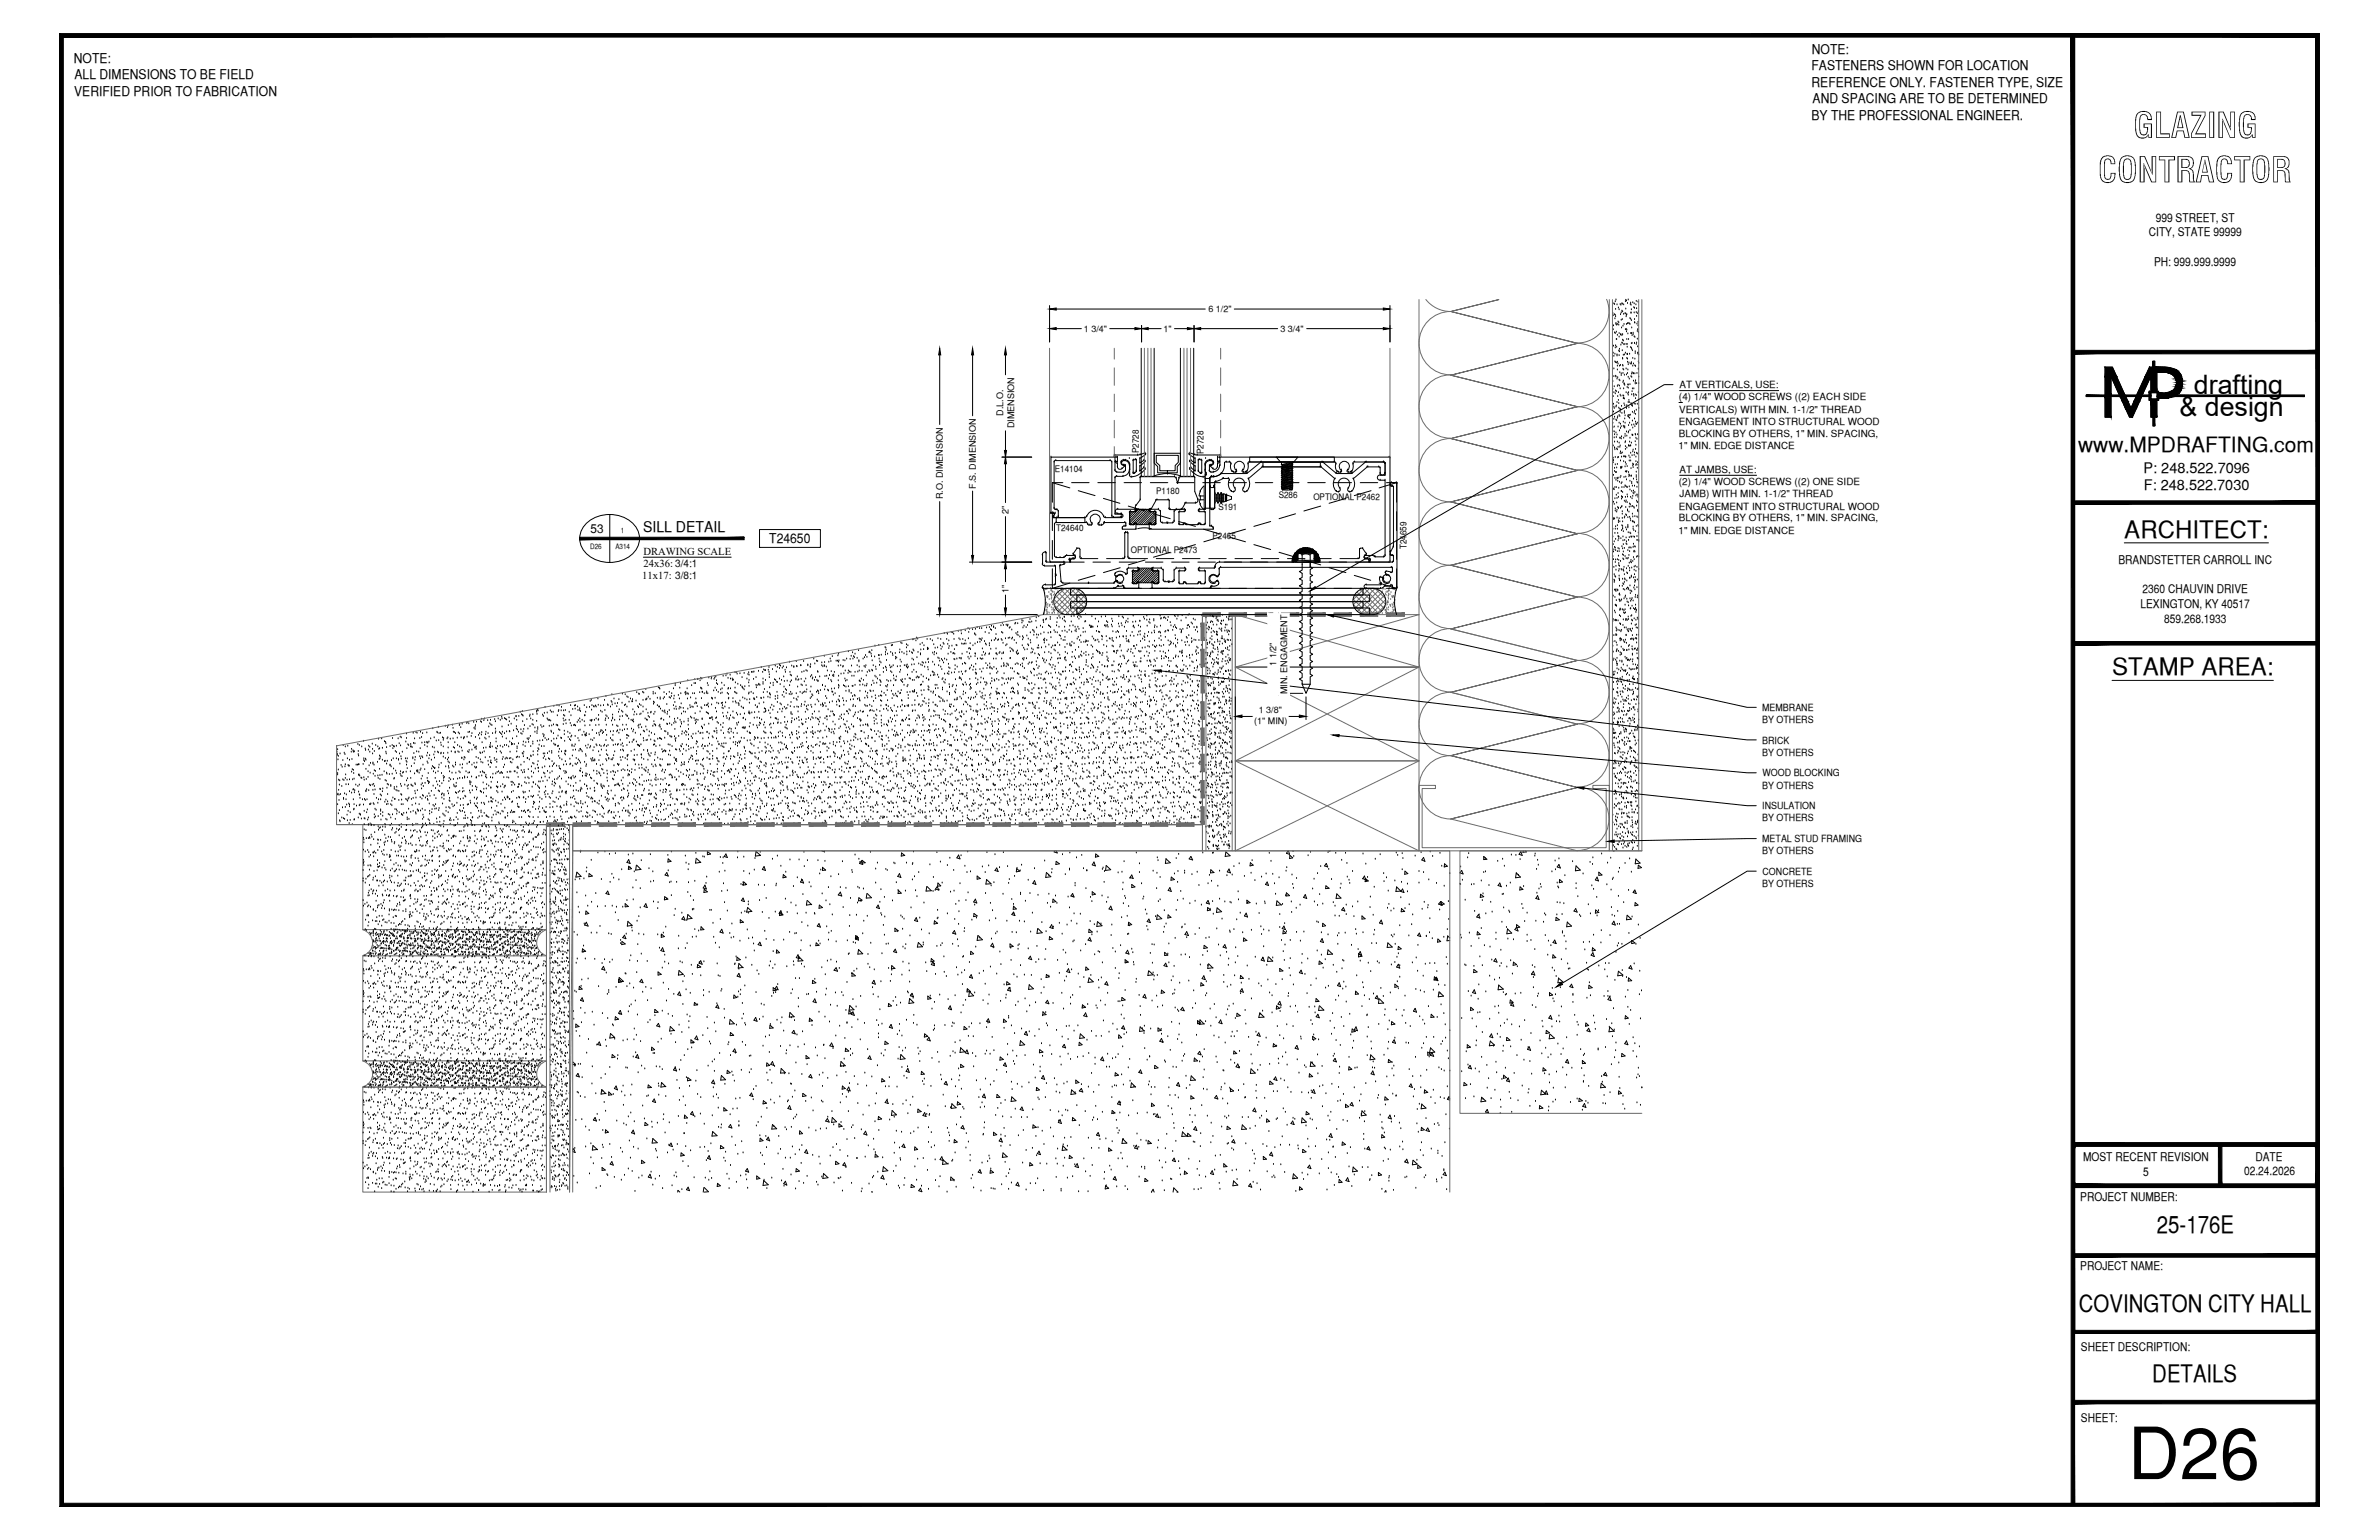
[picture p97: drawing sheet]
<svg xmlns="http://www.w3.org/2000/svg" width="432mm" height="279mm" viewBox="0 0 432 279" stroke-linecap="round" stroke-linejoin="round" font-family="sans-serif">
<defs><g id="words">
<text font-size="13.1" x="386.2" y="268.4">D26</text>
<g font-size="6.3">
<text x="387.2" y="25">GLAZING</text>
<text x="380.8" y="33.1">CONTRACTOR</text>
</g>
<g font-size="4.9">
<text x="398.2" y="71.5">drafting</text>
<text x="395.6" y="75.5">&amp; design</text>
</g>
<g font-size="4.4">
<text x="385.6" y="97.5">ARCHITECT:</text>
<text x="383.3" y="122.5">STAMP AREA:</text>
<text x="391.5" y="223.7">25-176E</text>
<text x="377.3" y="238.1">COVINGTON CITY HALL</text>
<text x="390.7" y="250.7">DETAILS</text>
</g>
<text font-size="3.8" x="377.2" y="82">www.MPDRAFTING.com</text>
<text font-size="2.7" x="116.7" y="96.5">SILL DETAIL</text>
<g font-size="2.6">
<text x="389.1" y="85.8">P: 248.522.7096</text>
<text x="389.1" y="89">F: 248.522.7030</text>
</g>
<g font-size="2.4">
<text x="13.4" y="11.4">NOTE:</text>
<text x="328.9" y="9.7">NOTE:</text>
<text x="13.5" y="17.4">VERIFIED PRIOR TO FABRICATION</text>
<text x="13.5" y="14.4">ALL DIMENSIONS TO BE FIELD</text>
<text x="328.8" y="12.8">FASTENERS SHOWN FOR LOCATION</text>
<text x="328.8" y="15.7">REFERENCE ONLY. FASTENER TYPE, SIZE</text>
<text x="328.8" y="21.8">BY THE PROFESSIONAL ENGINEER.</text>
<text x="329" y="18.7">AND SPACING ARE TO BE DETERMINED</text>
<text x="139.6" y="98.6">T24650</text>
</g>
<g font-size="2.2">
<text x="391.3" y="40.2">999 STREET, ST</text>
<text x="390" y="42.9">CITY, STATE 99999</text>
<text x="391" y="48.2">PH: 999.999.9999</text>
<text x="107.2" y="96.6">53</text>
<text x="384.5" y="102.3">BRANDSTETTER CARROLL INC</text>
<text x="388.9" y="107.6">2360 CHAUVIN DRIVE</text>
<text x="388.5" y="110.3">LEXINGTON, KY 40517</text>
<text x="392.8" y="113">859.268.1933</text>
<text x="378.1" y="210.6">MOST RECENT REVISION</text>
<text x="389" y="213.3">5</text>
<text x="407.3" y="213.2">02.24.2026</text>
<text x="409.4" y="210.6">DATE</text>
<text x="377.6" y="217.8">PROJECT NUMBER:</text>
<text x="377.6" y="230.4">PROJECT NAME:</text>
<text x="377.7" y="245.2">SHEET DESCRIPTION:</text>
<text x="377.7" y="257.9">SHEET:</text>
</g>
<g font-size="1.9">
<text x="116.8" y="100.6">DRAWING SCALE</text>
<text x="116.6" y="105">11x17: 3/8:1</text>
<text x="116.8" y="102.9">24x36: 3/4:1</text>
</g>
<g font-size="1.8">
<text x="304.9" y="70.4">AT VERTICALS, USE:</text>
<text x="304.7" y="72.6">(4) 1/4&quot; WOOD SCREWS ((2) EACH SIDE</text>
<text x="304.7" y="77">ENGAGEMENT INTO STRUCTURAL WOOD</text>
<text x="304.8" y="74.9">VERTICALS) WITH MIN. 1-1/2&quot; THREAD</text>
<text x="304.7" y="81.5">1&quot; MIN. EDGE DISTANCE</text>
<text x="304.7" y="79.2">BLOCKING BY OTHERS, 1&quot; MIN. SPACING,</text>
<text x="304.7" y="88.1">(2) 1/4&quot; WOOD SCREWS ((2) ONE SIDE</text>
<text x="304.9" y="85.9">AT JAMBS, USE:</text>
<text x="304.7" y="92.5">ENGAGEMENT INTO STRUCTURAL WOOD</text>
<text x="304.7" y="94.6">BLOCKING BY OTHERS, 1&quot; MIN. SPACING,</text>
<text x="304.9" y="90.2">JAMB) WITH MIN. 1-1/2&quot; THREAD</text>
<text x="304.7" y="96.8">1&quot; MIN. EDGE DISTANCE</text>
<text x="319.8" y="129">MEMBRANE</text>
<text x="319.8" y="131.1">BY OTHERS</text>
<text x="319.8" y="134.9">BRICK</text>
<text x="319.8" y="137.1">BY OTHERS</text>
<text x="319.8" y="143.1">BY OTHERS</text>
<text x="319.9" y="140.8">WOOD BLOCKING</text>
<text x="319.8" y="146.8">INSULATION</text>
<text x="319.8" y="149">BY OTHERS</text>
<text x="319.8" y="152.8">METAL STUD FRAMING</text>
<text x="319.8" y="155">BY OTHERS</text>
<text x="319.8" y="160.9">BY OTHERS</text>
<text x="319.9" y="158.8">CONCRETE</text>
</g>
<g font-size="1.6">
<text x="219.3" y="56.6">6 1/2&quot;</text>
<text x="196.7" y="60.2">1 3/4&quot;</text>
<text x="211.2" y="60.2">1&quot;</text>
<text x="232.4" y="60.2">3 3/4&quot;</text>
<text x="182.1" y="75.4" transform="rotate(-90 182.1 75.4)">D.L.O.</text>
<text x="184.1" y="77.7" transform="rotate(-90 184.1 77.7)">DIMENSION</text>
<text x="206.7" y="82.2" transform="rotate(-90 206.7 82.2)">P2728</text>
<text x="218.4" y="82.4" transform="rotate(-90 218.4 82.4)">P2728</text>
<text x="177.1" y="88.6" transform="rotate(-90 177.1 88.6)">F.S. DIMENSION</text>
<text x="191.5" y="85.6">E14104</text>
<text x="209.9" y="89.6">P1180</text>
<text x="171.1" y="90.6" transform="rotate(-90 171.1 90.6)">R.O. DIMENSION</text>
<text x="183.1" y="93.2" transform="rotate(-90 183.1 93.2)">2&quot;</text>
<text x="221.2" y="92.5">S191</text>
<text x="232.1" y="90.4">S286</text>
<text x="238.4" y="90.7">OPTIONAL P2462</text>
<text x="191.7" y="96.3">T24640</text>
<text x="205.2" y="100.3">OPTIONAL P2473</text>
<text x="220.1" y="97.7">P2465</text>
<text x="255.3" y="99.6" transform="rotate(-90 255.3 99.6)">T24659</text>
<text x="183.1" y="107.6" transform="rotate(-90 183.1 107.6)">1&quot;</text>
<text x="231.6" y="120.8" transform="rotate(-90 231.6 120.8)">1 1/2&quot;</text>
<text x="233.6" y="125.9" transform="rotate(-90 233.6 125.9)">MIN. ENGAGMENT</text>
<text x="227.6" y="131.4">(1&quot; MIN)</text>
<text x="228.5" y="129.4">1 3/8&quot;</text>
</g>
<g font-size="1.3">
<text x="107.1" y="99.6">D26</text>
<text x="111.7" y="99.6">A314</text>
<text x="112.7" y="96.6">1</text>
</g>
</g></defs>
<!-- layer: SURROUNDING CONDITIONS -->
<g fill="none" stroke="#000" stroke-width=".18">
<path d="M292.7 56.9h.1M292.8 57.3h.1M292.8 59.8h.1M292.9 59.1h.1M292.9 55.1h.1M293.1 57.1h.1M293.1 55.2h.1M293.1 57.8h.1M293.2 54.7h.1M293.2 57.2h.1M293.2 57.5h.1M293.2 56.1h.1"/>
<path d="M293.3 58.9h.1M293.3 58.7h.1M293.3 54.4h.1M293.4 59h.1M293.5 55.3h.1M293.6 58.9h.1M293.7 58.4h.1M293.8 55.9h.1M293.8 59h.1M293.8 58.5h.1M293.9 56.2h.1M294.1 55.2h.1"/>
<path d="M294.1 57.1h.1M294.2 55.4h.1M294.3 58.1h.1M294.3 56.8h.1M294.3 59.5h.1M294.4 55.1h.1M294.4 56.5h.1M294.4 55.2h.1M294.4 58h.1M294.5 56.6h.1M294.6 59.2h.1M294.7 57h.1"/>
<path d="M294.7 55.3h.1M294.8 58.9h.1M295 56.9h.1M295 54.7h.1M295 59.8h.1M295.1 56.1h.1M295.1 57h.1M295.1 54.5h.1M295.1 57.5h.1M295.1 59.8h.1M295.2 58.9h.1M295.2 57.2h.1"/>
<path d="M295.2 54.6h.1M295.3 57.1h.1M295.3 59.9h.1M295.4 58.7h.1M295.4 55.1h.1M295.5 58.7h.1M295.5 54.4h.1M295.7 58.7h.1M295.8 58.9h.1M295.8 57.8h.1M295.9 55.2h.1M296 55h.1"/>
<path d="M296 57.9h.1M296 56.8h.1M296 55.4h.1M296.1 58.2h.1M296.1 56.2h.1M296.2 59.5h.1M296.4 54.9h.1M296.5 55.8h.1M296.6 56.8h.1M296.6 55.1h.1M296.7 58h.1M296.7 58.5h.1"/>
<path d="M296.7 55.9h.1M296.7 58.6h.1M296.9 55.3h.1M297 54.7h.1M297 56.7h.1M297.1 57.4h.1M297.1 56h.1M297.1 58.8h.1M297.2 56.9h.1M297.2 59.8h.1M297.3 58.5h.1M297.3 54.8h.1"/>
<path d="M297.3 59.1h.1M297.4 56.6h.1M292.7 75.6h.1M292.7 70.6h.1M292.7 69.2h.1M292.7 77.6h.1M292.7 76.8h.1M292.7 78.3h.1M292.8 71.9h.1M292.8 64.1h.1M292.9 74.7h.1M292.9 73.3h.1"/>
<path d="M292.9 62.8h.1M292.9 76.1h.1M292.9 73.9h.1M292.9 68.3h.1M292.9 64.6h.1M292.9 71.2h.1M292.9 66.9h.1M293 77.5h.1M293 79.4h.1M293 70.2h.1M293 78.4h.1M293 74.1h.1"/>
<path d="M293.1 78.9h.1M293.1 75.7h.1M293.1 60.4h.1M293.1 64.3h.1M293.1 65.7h.1M293.2 71.4h.1M293.2 63.1h.1M293.2 60.5h.1M293.2 68.3h.1M293.2 62.7h.1M293.2 70.9h.1M293.2 65.8h.1"/>
<path d="M293.3 73.9h.1M293.3 78.5h.1M293.3 76.2h.1M293.3 68.4h.1M293.4 60.3h.1M293.4 79.4h.1M293.4 61.6h.1M293.4 73.7h.1M293.4 71.1h.1M293.4 63h.1M293.4 65.8h.1M293.4 76.3h.1"/>
<path d="M293.5 64.4h.1M293.5 64.6h.1M293.5 73h.1M293.5 68.8h.1M293.5 78.9h.1M293.6 67.1h.1M293.6 65.7h.1M293.6 70.1h.1M293.6 66.4h.1M293.6 60.8h.1M293.6 75.9h.1M293.6 68.5h.1"/>
<path d="M293.6 75.6h.1M293.6 71.9h.1M293.7 69.9h.1M293.7 77.5h.1M293.7 66h.1M293.8 72.6h.1M293.8 71.2h.1M293.8 74h.1M293.8 73.2h.1M293.8 63.7h.1M293.9 76.8h.1M293.9 75.4h.1"/>
<path d="M293.9 64.5h.1M293.9 60.5h.1M293.9 69h.1M293.9 61.2h.1M293.9 78.2h.1M293.9 70h.1M293.9 63.4h.1M293.9 66.4h.1M293.9 63.8h.1M294 79.5h.1M294 75.6h.1M294 67.6h.1"/>
<path d="M294 74.2h.1M294 69.1h.1M294.1 74.8h.1M294.1 70.5h.1M294.1 79.5h.1M294.1 71.7h.1M294.1 66.3h.1M294.1 60.8h.1M294.1 77.7h.1M294.1 77h.1M294.1 74.4h.1M294.2 71.9h.1"/>
<path d="M294.2 62.6h.1M294.2 60.7h.1M294.3 77.4h.1M294.3 68.1h.1M294.3 67.8h.1M294.3 79.6h.1M294.3 79.2h.1M294.3 73.7h.1M294.4 62.2h.1M294.4 60.9h.1M294.4 75h.1M294.4 63.6h.1"/>
<path d="M294.4 62.3h.1M294.5 65h.1M294.5 66.3h.1M294.5 60.7h.1M294.5 65.2h.1M294.5 61.7h.1M294.6 67.8h.1M294.6 66.4h.1M294.6 71.8h.1M294.6 69.4h.1M294.6 67h.1M294.6 69.2h.1"/>
<path d="M294.6 77.3h.1M294.6 76.6h.1M294.6 72.3h.1M294.6 64.5h.1M294.6 61.8h.1M294.7 71.9h.1M294.7 70.5h.1M294.7 79.5h.1M294.7 72.3h.1M294.7 67.1h.1M294.8 73.3h.1M294.8 62.5h.1"/>
<path d="M294.8 77.5h.1M294.8 69.7h.1M294.8 74.7h.1M294.8 68.1h.1M294.8 64.4h.1M294.8 75h.1M294.8 72.4h.1M294.9 77.4h.1M294.9 76h.1M294.9 73.6h.1M294.9 69.9h.1M294.9 77.7h.1"/>
<path d="M295 78.8h.1M295 79.2h.1M295 75.4h.1M295 76.8h.1M295 64.1h.1M295.1 62.5h.1M295.1 71.2h.1M295.1 66.9h.1M295.2 60.2h.1M295.2 68h.1M295.2 78.4h.1M295.2 74.1h.1"/>
<path d="M295.3 61.6h.1M295.3 79.1h.1M295.3 73.6h.1M295.3 65h.1M295.3 64.3h.1M295.3 63h.1M295.3 70.3h.1M295.3 62.5h.1M295.4 65.7h.1M295.4 64.3h.1M295.4 67.8h.1M295.4 65.2h.1"/>
<path d="M295.5 67.1h.1M295.5 69.8h.1M295.5 60.6h.1M295.5 71.4h.1M295.5 75.6h.1M295.5 68.5h.1M295.5 75.4h.1M295.5 71.7h.1M295.5 66.2h.1M295.5 78.5h.1M295.5 73h.1M295.5 70.4h.1"/>
<path d="M295.6 71.2h.1M295.6 77.2h.1M295.6 61.6h.1M295.6 78.4h.1M295.6 75.7h.1M295.7 74h.1M295.7 72.6h.1M295.7 65.8h.1M295.7 75.4h.1M295.7 73h.1M295.7 68.8h.1M295.8 76.8h.1"/>
<path d="M295.8 64.3h.1M295.8 75.9h.1M295.8 79.5h.1M295.8 78.1h.1M295.8 69.8h.1M295.9 75.3h.1M295.9 66h.1M296 63.1h.1M296 60.5h.1M296 73.2h.1M296 68.3h.1M296.1 66h.1"/>
<path d="M296.1 62.4h.1M296.1 60.5h.1M296.1 65.8h.1M296.1 63.2h.1M296.2 77.2h.1M296.2 71.6h.1M296.2 67.9h.1M296.2 63.4h.1M296.2 73.6h.1M296.2 68.5h.1M296.2 62.3h.1M296.2 60.9h.1"/>
<path d="M296.2 73.5h.1M296.2 67.6h.1M296.2 78.9h.1M296.2 71.1h.1M296.3 63.6h.1M296.3 79h.1M296.3 74.8h.1M296.3 70.5h.1M296.3 76.4h.1M296.3 73.7h.1M296.4 66.4h.1M296.4 65h.1"/>
<path d="M296.4 77.7h.1M296.4 79h.1M296.4 67.8h.1M296.4 60.5h.1M296.4 60.7h.1M296.5 69.2h.1M296.5 71.6h.1M296.5 66h.1M296.5 67.8h.1M296.5 71.9h.1M296.5 70.5h.1M296.5 77.1h.1"/>
<path d="M296.6 73.3h.1M296.6 75h.1M296.6 61.1h.1M296.7 76h.1M296.7 74.7h.1M296.7 62.3h.1M296.7 77.4h.1M296.7 67.8h.1M296.7 65.2h.1M296.7 66.4h.1M296.7 61.2h.1M296.8 78.8h.1"/>
<path d="M296.8 73.3h.1M296.8 69.7h.1M296.8 64.1h.1M296.8 69.4h.1M296.8 71.6h.1M296.8 63.8h.1M296.9 78.9h.1M296.9 75.2h.1M296.9 76.6h.1M296.9 72.3h.1M296.9 69.1h.1M296.9 66.5h.1"/>
<path d="M296.9 79.5h.1M296.9 77h.1M297 62.5h.1M297 74.4h.1M297 71.8h.1M297.1 62.2h.1M297.1 69.6h.1M297.1 77h.1M297.1 67.8h.1M297.1 79.7h.1M297.2 61.5h.1M297.2 60.1h.1"/>
<path d="M297.2 73.3h.1M297.2 76.8h.1M297.2 62.9h.1M297.2 78.9h.1M297.2 64.1h.1M297.3 64.3h.1M297.4 67.1h.1M297.4 65.7h.1M297.4 64.1h.1M297.4 60.3h.1M297.4 71.2h.1M297.4 66.9h.1"/>
<path d="M297.4 68.4h.1M297.4 69.6h.1M297.4 65.9h.1M297.4 74.1h.1M297.4 64.4h.1M235.6 99.9h.1M235.7 99.9h.1M235.8 99.8h.1M235.8 99.9h.1M235.9 99.8h.1M235.9 99.9h.1M236 99.9h.1"/>
<path d="M236 99.8h.1M236.1 99.9h.1M236.2 99.6h.1M236.2 99.9h.1M236.2 99.7h.1M236.2 99.8h.1M236.3 99.8h.1M236.3 99.9h.1M236.4 99.6h.1M236.4 99.9h.1M236.5 99.8h.1M236.5 99.6h.1"/>
<path d="M236.5 99.9h.1M236.5 99.7h.1M236.6 99.6h.1M236.6 99.9h.1M236.6 99.5h.1M236.7 99.8h.1M236.7 99.9h.1M236.7 99.6h.1M236.7 99.7h.1M236.8 99.6h.1M236.8 99.9h.1M236.8 99.8h.1"/>
<path d="M236.8 99.5h.1M236.9 99.8h.1M236.9 99.6h.1M237 99.9h.1M237 99.5h.1M237 99.6h.1M237 99.8h.1M237.1 99.9h.1M237.2 99.8h.1M237.2 99.9h.1M237.2 99.6h.1M237.3 99.5h.1"/>
<path d="M237.3 99.6h.1M237.3 99.8h.1M237.4 99.8h.1M237.4 99.9h.1M237.4 99.7h.1M237.4 99.5h.1M237.5 99.6h.1M237.5 99.9h.1M237.5 99.8h.1M237.6 99.8h.1M237.6 99.6h.1M237.6 99.7h.1"/>
<path d="M237.6 99.9h.1M237.7 99.6h.1M237.7 99.9h.1M237.7 99.8h.1M237.8 99.8h.1M237.8 99.9h.1M237.9 99.9h.1M237.9 99.6h.1M237.9 99.8h.1M238 99.8h.1M238.1 99.8h.1M238.1 99.9h.1"/>
<path d="M238.2 99.8h.1M238.3 99.8h.1M238.3 99.9h.1M238.4 99.8h.1M292.7 97.4h.1M292.7 96h.1M292.7 83.4h.1M292.8 98.8h.1M292.8 88.7h.1M292.8 83.1h.1M292.8 83.9h.1M292.8 88.8h.1"/>
<path d="M292.8 80.9h.1M292.9 94.2h.1M292.9 91.1h.1M292.9 86.2h.1M292.9 83.6h.1M292.9 99.8h.1M292.9 94h.1M293 98.3h.1M293 91.5h.1M293 88.8h.1M293.1 80.2h.1M293.1 85h.1"/>
<path d="M293.1 81.3h.1M293.1 85.5h.1M293.1 99.3h.1M293.1 94.2h.1M293.1 81.6h.1M293.1 90.5h.1M293.1 86.8h.1M293.1 88.5h.1M293.1 96.8h.1M293.2 84.3h.1M293.2 83h.1M293.2 96h.1"/>
<path d="M293.2 92.3h.1M293.2 92.7h.1M293.2 99.4h.1M293.2 85.7h.1M293.2 97.9h.1M293.2 99.9h.1M293.2 95.6h.1M293.3 87.1h.1M293.4 89.9h.1M293.4 88.5h.1M293.4 85.7h.1M293.4 91.2h.1"/>
<path d="M293.4 84.9h.1M293.4 92.9h.1M293.4 81.5h.1M293.5 94h.1M293.5 92.6h.1M293.5 90.4h.1M293.5 86.8h.1M293.6 95.4h.1M293.6 96h.1M293.6 80.2h.1M293.6 84.3h.1M293.6 81.6h.1"/>
<path d="M293.6 96.8h.1M293.6 87.3h.1M293.6 83.1h.1M293.6 92.1h.1M293.6 86.9h.1M293.7 99.5h.1M293.7 98.1h.1M293.7 86.7h.1M293.7 81.2h.1M293.7 97.3h.1M293.7 89.5h.1M293.8 92.3h.1"/>
<path d="M293.8 83h.1M293.8 94.5h.1M293.8 90.2h.1M293.8 94.8h.1M293.8 92.2h.1M293.8 97.8h.1M293.8 88.6h.1M293.8 97.4h.1M293.8 97.5h.1M293.9 99.6h.1M293.9 94.1h.1M293.9 80.4h.1"/>
<path d="M293.9 87.5h.1M294 81.2h.1M294 94.7h.1M294.1 82.3h.1M294.1 80.9h.1M294.1 86.7h.1M294.1 83.6h.1M294.1 92.2h.1M294.1 82h.1M294.2 86.4h.1M294.2 85h.1M294.2 97.7h.1"/>
<path d="M294.2 84.8h.1M294.3 87.8h.1M294.3 89.2h.1M294.3 82.3h.1M294.3 90.6h.1M294.3 82.9h.1M294.3 96.3h.1M294.3 92h.1M294.3 90.1h.1M294.3 84.9h.1M294.4 91.9h.1M294.4 88.5h.1"/>
<path d="M294.4 84.8h.1M294.4 99.2h.1M294.4 95.4h.1M294.4 87.6h.1M294.4 93.3h.1M294.4 94h.1M294.4 90.3h.1M294.4 82.2h.1M294.4 92.8h.1M294.4 90.2h.1M294.5 96h.1M294.5 94.7h.1"/>
<path d="M294.5 99.6h.1M294.5 95.9h.1M294.5 89.3h.1M294.5 95.5h.1M294.6 97.4h.1M294.6 98.1h.1M294.6 98.8h.1M294.6 96.5h.1M294.7 82.9h.1M294.7 83.8h.1M294.8 88.5h.1M294.8 86.6h.1"/>
<path d="M294.8 99.5h.1M294.8 94h.1M294.8 90.9h.1M294.9 98h.1M294.9 93.8h.1M294.9 82.9h.1M295 84.7h.1M295 88.1h.1M295 80.3h.1M295 81.5h.1M295 80.1h.1M295 90.2h.1"/>
<path d="M295 81h.1M295 83.9h.1M295 85.6h.1M295 82.9h.1M295.1 82.9h.1M295.1 95.8h.1M295.1 92.1h.1M295.1 86.6h.1M295.1 91.1h.1M295.1 93.4h.1M295.1 88.3h.1M295.1 84.3h.1"/>
<path d="M295.1 97.6h.1M295.1 98.7h.1M295.1 90.9h.1M295.2 87.1h.1M295.2 85.7h.1M295.2 98.3h.1M295.2 96.1h.1M295.2 93.5h.1M295.3 88.4h.1M295.3 85.5h.1M295.3 81.3h.1M295.3 98.8h.1"/>
<path d="M295.3 91.2h.1M295.3 89.8h.1M295.3 84.6h.1M295.3 88.5h.1M295.4 92.5h.1M295.4 90.2h.1M295.4 92.7h.1M295.5 95.3h.1M295.5 93.9h.1M295.5 95.8h.1M295.5 99.9h.1M295.5 95.6h.1"/>
<path d="M295.5 96.6h.1M295.6 98h.1M295.6 80.9h.1M295.6 85.7h.1M295.7 99.4h.1M295.7 86.5h.1M295.7 82.7h.1M295.7 92.9h.1M295.7 86.2h.1M295.7 97.5h.1M295.7 92h.1M295.7 88.3h.1"/>
<path d="M295.7 83.6h.1M295.7 81h.1M295.8 93.9h.1M295.8 80.2h.1M295.8 91.4h.1M295.8 86.3h.1M295.8 99.4h.1M295.8 87.3h.1M295.8 83.1h.1M295.8 96.7h.1M295.8 88.9h.1M295.9 80.9h.1"/>
<path d="M295.9 94.2h.1M295.9 91.6h.1M296 83.6h.1M296 82.2h.1M296 80.9h.1M296 94.5h.1M296 90.2h.1M296 96.8h.1M296 85h.1M296 91.9h.1M296 86.4h.1M296 97.4h.1"/>
<path d="M296 99.4h.1M296.1 86.4h.1M296.1 97.5h.1M296.1 80.4h.1M296.2 89.2h.1M296.2 87.8h.1M296.2 87.5h.1M296.2 90.5h.1M296.2 82.7h.1M296.3 93.3h.1M296.3 91.9h.1M296.3 88.2h.1"/>
<path d="M296.3 94.7h.1M296.4 94.6h.1M296.4 93.8h.1M296.4 90h.1M296.4 84.5h.1M296.4 82h.1M296.4 84.2h.1M296.4 97.4h.1M296.4 96h.1M296.4 99.3h.1M296.4 95.6h.1M296.4 84.8h.1"/>
<path d="M296.4 89.5h.1M296.4 81.7h.1M296.5 98.7h.1M296.5 89.1h.1M296.5 86.9h.1M296.5 84.3h.1M296.5 96.3h.1M296.5 92h.1M296.5 94.7h.1M296.5 89.6h.1M296.6 82.6h.1M296.6 99.2h.1"/>
<path d="M296.6 92.2h.1M296.7 88.2h.1M296.7 82.2h.1M296.7 97.5h.1M296.7 94.9h.1M296.7 93.7h.1M296.7 89.3h.1M296.8 80.1h.1M296.8 99.3h.1M296.9 81.5h.1M296.9 96.5h.1M296.9 82.9h.1"/>
<path d="M296.9 90h.1M296.9 84.5h.1M296.9 80.8h.1M296.9 83.8h.1M297 85.7h.1M297 84.3h.1M297 95.5h.1M297 86.3h.1M297 86.6h.1M297.1 87.1h.1M297.1 91.8h.1M297.1 90.9h.1"/>
<path d="M297.1 82.2h.1M297.1 89.8h.1M297.1 88.4h.1M297.1 97.3h.1M297.1 98h.1M297.1 93.8h.1M297.1 87.5h.1M297.2 91.2h.1M297.2 85h.1M297.2 82.4h.1M297.2 92.6h.1M297.2 83.9h.1"/>
<path d="M297.2 92.8h.1M297.2 87.6h.1M297.3 95.3h.1M297.3 93.9h.1M297.3 89.9h.1M297.3 84.4h.1M297.3 91.1h.1M297.3 98h.1M297.3 90.2h.1M297.4 96.7h.1M297.4 95.5h.1M297.4 92.9h.1"/>
<path d="M297.4 98h.1M297.4 98.2h.1M147.7 119.6h.1M148.2 120h.1M149.6 119.1h.1M150.7 119.6h.1M151.1 119.1h.1M151.8 120h.1M152 120h.1M152.1 119h.1M152.2 118.7h.1M152.3 119.9h.1"/>
<path d="M153 119.8h.1M153.4 119.9h.1M153.7 119.6h.1M154 118.2h.1M154.3 119.6h.1M154.5 119.1h.1M154.7 118.4h.1M154.8 119.6h.1M154.9 119.1h.1M155.1 119.3h.1M155.2 118.7h.1M155.6 119.4h.1"/>
<path d="M155.8 118h.1M155.9 119.9h.1M156.7 119.6h.1M156.9 119.3h.1M157.1 118.9h.1M157.4 119.3h.1M157.7 118.4h.1M157.8 118.3h.1M157.9 118.4h.1M158.1 118.7h.1M158.2 119.1h.1M158.2 118h.1"/>
<path d="M158.3 119.9h.1M158.7 119.2h.1M158.8 117.2h.1M159.4 118.9h.1M159.5 117.1h.1M159.6 118.9h.1M159.6 119.6h.1M160 118.9h.1M160.7 117.5h.1M160.7 118.8h.1M160.7 118.4h.1M160.8 117.6h.1"/>
<path d="M160.8 118h.1M160.9 119.8h.1M161.1 118.7h.1M161.7 118.4h.1M161.8 117.2h.1M162 117.1h.1M162 118.6h.1M162.1 118.9h.1M162.5 118.6h.1M162.6 119.6h.1M162.6 119.3h.1M162.8 119.4h.1"/>
<path d="M163.3 118.4h.1M163.3 117.9h.1M163.4 119.8h.1M163.5 116.6h.1M163.7 118.4h.1M163.7 116.8h.1M164.1 118.6h.1M164.5 117h.1M164.5 117.5h.1M164.6 118.8h.1M164.6 118.3h.1M164.8 117.2h.1"/>
<path d="M165.1 118.2h.1M165.5 118.4h.1M165.5 119.6h.1M165.6 118.6h.1M165.7 116.1h.1M165.7 117.9h.1M165.8 119.8h.1M165.9 118.1h.1M165.9 116h.1M166.2 116.3h.1M166.4 115.8h.1M166.4 119.3h.1"/>
<path d="M166.6 116h.1M166.6 118.4h.1M167 117h.1M167.1 118.8h.1M167.1 118.6h.1M167.1 117.9h.1M167.4 116.7h.1M167.6 117.9h.1M167.7 117.2h.1M168.3 116h.1M168.3 117.9h.1M168.3 117.6h.1"/>
<path d="M168.4 119.7h.1M168.4 117.8h.1M168.5 119.6h.1M168.5 117.7h.1M168.8 116h.1M169.2 116.3h.1M169.3 118.5h.1M169.5 117h.1M169.5 118.8h.1M169.6 118.4h.1M169.7 117.6h.1M170 118.6h.1"/>
<path d="M170.2 117.5h.1M170.2 115.9h.1M170.2 119.4h.1M170.4 119.5h.1M170.6 120h.1M170.7 117.2h.1M170.8 116h.1M170.8 117.8h.1M170.9 119.6h.1M171 117.4h.1M171.1 119.9h.1M171.2 116.7h.1"/>
<path d="M171.3 116.9h.1M171.4 114.9h.1M171.4 119.6h.1M171.8 119.8h.1M171.8 116h.1M171.9 114.9h.1M172 115.1h.1M172 116.9h.1M172.1 118.7h.1M172.2 116.3h.1M172.2 117.7h.1M172.3 117.3h.1"/>
<path d="M172.6 118.4h.1M172.7 114.7h.1M172.8 117.2h.1M172.9 114.8h.1M173 118.6h.1M173.1 115.1h.1M173.1 118.6h.1M173.2 116h.1M173.2 119.6h.1M173.2 117.9h.1M173.3 119.7h.1M173.3 118.7h.1"/>
<path d="M173.5 117.1h.1M173.7 119.6h.1M173.7 117.2h.1M173.9 114.6h.1M174.1 115.9h.1M174.1 119.4h.1M174.2 116.1h.1M174.4 114.5h.1M174.4 119.4h.1M174.4 119.6h.1M174.5 115h.1M174.6 116.8h.1"/>
<path d="M174.6 118.7h.1M174.8 116h.1M174.8 116.9h.1M175.1 116.8h.1M175.2 114.4h.1M175.2 116.3h.1M175.3 116.8h.1M175.5 118.4h.1M175.7 114h.1M175.7 119.3h.1M175.8 115.9h.1M175.8 117.7h.1"/>
<path d="M175.8 114.7h.1M175.9 119.6h.1M176 118.6h.1M176 114.2h.1M176 117.7h.1M176.1 116.8h.1M176.1 117.9h.1M176.2 119.2h.1M176.5 114.2h.1M176.6 117.2h.1M176.9 115h.1M176.9 115.1h.1"/>
<path d="M177 116.8h.1M177 119.1h.1M177 118.6h.1M177 118.7h.1M177 114.2h.1M177.1 115.3h.1M177.4 113.9h.1M177.4 116.6h.1M177.4 119.6h.1M177.7 116h.1M177.8 114h.1M177.9 116.5h.1"/>
<path d="M177.9 116h.1M177.9 119.5h.1M178.1 116.2h.1M178.1 119.6h.1M178.2 114h.1M178.2 115.9h.1M178.2 118.9h.1M178.3 117.7h.1M178.4 119.6h.1M178.5 118.4h.1M178.7 116.4h.1M178.8 118.9h.1"/>
<path d="M178.8 114.7h.1M178.9 118.6h.1M178.9 116.8h.1M179 117h.1M179.1 113.9h.1M179.5 114.9h.1M179.5 118.7h.1M179.6 116.8h.1M179.6 118.6h.1M179.6 113.9h.1M179.6 117.2h.1M179.8 114.2h.1"/>
<path d="M179.8 117.8h.1M180 116.3h.1M180 113.6h.1M180 114.4h.1M180.3 113.7h.1M180.3 113.9h.1M180.3 119.6h.1M180.5 116.2h.1M180.7 114h.1M180.7 115.9h.1M180.7 116h.1M180.8 117.7h.1"/>
<path d="M180.8 119.6h.1M180.8 115.1h.1M180.8 118.6h.1M181 118.8h.1M181.1 116.2h.1M181.2 116.1h.1M181.4 118.6h.1M181.5 118.4h.1M181.7 113.5h.1M181.7 116h.1M181.8 114.7h.1M181.8 119.6h.1"/>
<path d="M181.9 118.6h.1M181.9 116.2h.1M181.9 113.1h.1M182 114.9h.1M182.1 116.7h.1M182.1 118.6h.1M182.1 113.5h.1M182.1 118.4h.1M182.5 115.9h.1M182.6 117.2h.1M182.6 113.4h.1M182.8 117h.1"/>
<path d="M182.8 113.5h.1M182.9 113.6h.1M182.9 113.4h.1M183 115.8h.1M183.2 114h.1M183.3 115.8h.1M183.3 117.6h.1M183.3 113.9h.1M183.3 119.5h.1M183.4 119.4h.1M183.4 118.2h.1M183.6 116h.1"/>
<path d="M183.6 114.3h.1M183.6 117.8h.1M183.8 115.8h.1M183.8 118h.1M183.9 118.2h.1M184.1 116.2h.1M184.2 113.2h.1M184.3 113.1h.1M184.4 114.9h.1M184.5 116.7h.1M184.5 118.4h.1M184.5 118.6h.1"/>
<path d="M184.6 115.2h.1M184.7 118.1h.1M184.7 118.7h.1M184.7 113.2h.1M184.7 114.7h.1M184.8 115.3h.1M184.8 118.6h.1M185.1 115.6h.1M185.5 113h.1M185.5 112.6h.1M185.5 117.2h.1M185.6 115.5h.1"/>
<path d="M185.6 116.1h.1M185.6 119.6h.1M185.7 113.9h.1M185.7 112.7h.1M185.7 115.8h.1M185.8 117.6h.1M185.8 119.8h.1M185.9 119.4h.1M185.9 113.6h.1M186 117.9h.1M186.2 113.9h.1M186.3 119.5h.1"/>
<path d="M186.4 115.4h.1M186.4 117.9h.1M186.5 113.5h.1M186.6 117h.1M186.6 116h.1M186.7 117.2h.1M186.8 112.9h.1M186.9 113h.1M186.9 112.4h.1M187 114.8h.1M187 116.2h.1M187.1 116.6h.1"/>
<path d="M187.1 118.5h.1M187.3 112.8h.1M187.3 117.7h.1M187.4 118.4h.1M187.5 114.4h.1M187.5 117.9h.1M187.6 115.3h.1M187.6 114.5h.1M187.7 114.7h.1M187.8 118.6h.1M188 112.7h.1M188.1 112.1h.1"/>
<path d="M188.2 113.9h.1M188.2 115.2h.1M188.2 115.8h.1M188.3 117.6h.1M188.3 119.4h.1M188.3 111.7h.1M188.5 117.2h.1M188.5 115.3h.1M188.5 118.7h.1M188.5 117.6h.1M188.5 111.9h.1M188.7 118.9h.1"/>
<path d="M188.8 113.6h.1M188.9 115.1h.1M189 117.5h.1M189.2 113.9h.1M189.2 119.5h.1M189.4 112.5h.1M189.4 112.6h.1M189.4 113h.1M189.4 120h.1M189.4 116.1h.1M189.5 114.8h.1M189.5 119.7h.1"/>
<path d="M189.5 116.6h.1M189.5 116.3h.1M189.6 118.4h.1M189.6 116h.1M189.8 112.5h.1M189.8 117.4h.1M189.9 119.9h.1M189.9 112.3h.1M190 116.2h.1M190.2 114.9h.1M190.3 113.5h.1M190.4 118.4h.1"/>
<path d="M190.4 117h.1M190.5 113.7h.1M190.6 112h.1M190.6 112.4h.1M190.7 113.9h.1M190.7 114.8h.1M190.7 119.8h.1M190.7 114.7h.1M190.8 115.7h.1M190.8 118.6h.1M190.8 117.5h.1M190.9 119.4h.1"/>
<path d="M191.1 117.2h.1M191.3 114.4h.1M191.3 117.9h.1M191.5 117.2h.1M191.5 114.7h.1M191.5 118.1h.1M191.6 117.2h.1M191.8 113.5h.1M191.8 113h.1M191.9 114.8h.1M191.9 112.2h.1M192 116.6h.1"/>
<path d="M192 119.6h.1M192 118.5h.1M192.2 113.8h.1M192.2 119.5h.1M192.2 111.8h.1M192.3 115.3h.1M192.3 117.1h.1M192.3 118.9h.1M192.4 112.1h.1M192.5 119.5h.1M192.5 115.4h.1M192.6 116h.1"/>
<path d="M192.8 114.6h.1M192.8 112.3h.1M193 116.2h.1M193.2 112h.1M193.2 112.6h.1M193.2 113.8h.1M193.2 119.4h.1M193.3 115.6h.1M193.3 117.5h.1M193.3 114.5h.1M193.3 116.2h.1M193.3 119.7h.1"/>
<path d="M193.4 119.3h.1M193.4 118.4h.1M193.4 112.8h.1M193.5 119.9h.1M193.7 116.9h.1M193.7 114.7h.1M193.7 118.6h.1M194.1 114.4h.1M194.2 116.8h.1M194.2 113.6h.1M194.2 117.1h.1M194.4 117.2h.1"/>
<path d="M194.4 112.8h.1M194.4 111.9h.1M194.5 114.7h.1M194.6 116.5h.1M194.6 119.3h.1M194.6 118.4h.1M194.8 113.5h.1M194.9 111.8h.1M194.9 116.8h.1M195 119.2h.1M195.1 113.8h.1M195.1 114.5h.1"/>
<path d="M195.2 119.5h.1M195.2 118h.1M195.3 114.2h.1M195.3 114.6h.1M195.5 116h.1M195.6 112h.1M195.6 113.8h.1M195.7 115.6h.1M195.7 111.7h.1M195.8 117.5h.1M195.8 119.3h.1M195.8 114.2h.1"/>
<path d="M195.8 119.1h.1M195.8 112.3h.1M196 116.2h.1M196 111.8h.1M196.2 115.4h.1M196.2 118.9h.1M196.2 116.6h.1M196.2 112h.1M196.3 118.3h.1M196.3 119.1h.1M196.6 114h.1M196.6 114.7h.1"/>
<path d="M196.7 116.5h.1M196.7 118.6h.1M196.9 112.8h.1M197 114.7h.1M197 116.5h.1M197 111.5h.1M197 112.8h.1M197.1 118.4h.1M197.1 118.9h.1M197.1 116.3h.1M197.2 119.8h.1M197.2 116.4h.1"/>
<path d="M197.4 117.1h.1M197.5 116.4h.1M197.6 118.9h.1M197.7 113.5h.1M197.9 113.9h.1M198 113.6h.1M198.1 117.2h.1M198.1 113.8h.1M198.1 119.5h.1M198.2 111.9h.1M198.2 113.7h.1M198.2 113.8h.1"/>
<path d="M198.2 115.6h.1M198.3 117.4h.1M198.4 119.3h.1M198.4 113.8h.1M198.4 118.7h.1M198.5 116h.1M198.8 116.3h.1M198.8 112.3h.1M198.9 116.2h.1M199 114.6h.1M199 118h.1M199.2 113.7h.1"/>
<path d="M199.2 118.2h.1M199.3 116.1h.1M199.3 118.3h.1M199.4 112.8h.1M199.4 114.7h.1M199.5 116.5h.1M199.5 118.4h.1M199.6 114.7h.1M199.6 118.6h.1M199.9 112h.1M200 115.4h.1M200 116.1h.1"/>
<path d="M200 118.9h.1M200.1 115.6h.1M200.2 118.6h.1M200.3 117.1h.1M200.5 113.5h.1M200.7 111.9h.1M200.7 113.7h.1M200.7 113.5h.1M200.8 115.5h.1M200.9 117.3h.1M200.9 112.8h.1M200.9 119.2h.1"/>
<path d="M200.9 118.4h.1M200.9 116.3h.1M201 113.5h.1M201 119.8h.1M201 113h.1M201.1 113.8h.1M201.1 119.5h.1M201.4 115.9h.1M201.5 116h.1M201.7 113.4h.1M201.8 112.3h.1M201.9 115.8h.1"/>
<path d="M201.9 116.2h.1M201.9 113.7h.1M201.9 117.2h.1M201.9 112.8h.1M202 114.6h.1M202.1 116.4h.1M202.1 117.3h.1M202.1 118.2h.1M202.2 118.2h.1M202.2 118.3h.1M202.6 114.7h.1M202.6 115.8h.1"/>
<path d="M202.6 118.6h.1M202.7 118.2h.1M202.8 114.6h.1M202.9 118.1h.1M203 113.2h.1M203 114.7h.1M203.1 111.9h.1M203.1 113.7h.1M203.2 115.6h.1M203.3 117.4h.1M203.3 119.2h.1M203.3 117.1h.1"/>
<path d="M203.5 113.2h.1M203.5 118.1h.1M203.6 113.5h.1M203.7 112h.1M203.8 115.5h.1M203.8 119h.1M203.9 115.6h.1M203.9 112.1h.1M204 119.2h.1M204.1 113.8h.1M204.1 119.5h.1M204.3 113h.1"/>
<path d="M204.4 112.7h.1M204.4 115.5h.1M204.4 116h.1M204.5 114.6h.1M204.5 116.4h.1M204.6 118.2h.1M204.7 112.3h.1M204.7 112.9h.1M204.8 117.9h.1M204.8 116.4h.1M204.9 116.2h.1M204.9 119.9h.1"/>
<path d="M204.9 116.5h.1M205.2 115.4h.1M205.2 118.3h.1M205.3 117.9h.1M205.5 114.7h.1M205.6 112.9h.1M205.6 118.6h.1M205.7 111.8h.1M205.7 113.7h.1M205.7 113.6h.1M205.7 117.3h.1M205.8 115.4h.1"/>
<path d="M205.9 117.3h.1M205.9 119.1h.1M205.9 113.9h.1M206.1 117.7h.1M206.1 112.8h.1M206.3 117.1h.1M206.5 115.3h.1M206.6 113.5h.1M206.7 114.7h.1M206.7 118.2h.1M206.9 112.7h.1M206.9 118.3h.1"/>
<path d="M206.9 114.6h.1M206.9 115.2h.1M207 116.4h.1M207 113.8h.1M207.1 118.2h.1M207.1 119.5h.1M207.3 117.6h.1M207.4 116h.1M207.6 112h.1M207.6 115.5h.1M207.7 112.3h.1M207.7 119.1h.1"/>
<path d="M207.8 115.1h.1M207.8 116.2h.1M207.8 115.7h.1M207.8 117.5h.1M208.2 111.8h.1M208.2 112.5h.1M208.2 118.3h.1M208.2 113.6h.1M208.2 120h.1M208.3 115.4h.1M208.3 117.3h.1M208.4 119.1h.1"/>
<path d="M208.5 114.7h.1M208.5 112.9h.1M208.6 117.4h.1M208.6 118.6h.1M208.6 116.5h.1M208.7 112.5h.1M208.7 120h.1M208.7 119.9h.1M208.7 113.1h.1M209 114.9h.1M209.2 117.1h.1M209.4 112.6h.1"/>
<path d="M209.4 112.4h.1M209.5 114.5h.1M209.5 119.8h.1M209.5 116.3h.1M209.5 114.8h.1M209.5 113.9h.1M209.5 117.3h.1M209.6 118.2h.1M209.6 113.5h.1M209.7 117.5h.1M209.9 117.2h.1M210 113.8h.1"/>
<path d="M210 119.5h.1M210.3 114.7h.1M210.4 115.9h.1M210.4 117.2h.1M210.5 114.7h.1M210.6 111.8h.1M210.6 118.2h.1M210.6 113.6h.1M210.6 114.9h.1M210.7 115.4h.1M210.7 112.3h.1M210.8 117.3h.1"/>
<path d="M210.8 112.2h.1M210.8 116.2h.1M210.8 119.1h.1M210.8 119.6h.1M211.1 118.3h.1M211.2 112.1h.1M211.2 117.1h.1M211.3 119.5h.1M211.4 112.1h.1M211.5 114.7h.1M211.5 118.6h.1M211.5 115.6h.1"/>
<path d="M211.5 119.1h.1M211.6 114.6h.1M211.6 112.3h.1M211.7 119.3h.1M211.9 112.6h.1M212 114.4h.1M212 116.3h.1M212 112h.1M212.1 118.1h.1M212.1 114.5h.1M212.1 119.4h.1M212.2 120h.1"/>
<path d="M212.2 117.1h.1M212.4 113h.1M212.4 116.5h.1M212.5 116.9h.1M212.5 113.5h.1M212.6 116.6h.1M212.9 114.4h.1M213 116.8h.1M213 113.8h.1M213 119.5h.1M213.2 111.7h.1M213.2 113.5h.1"/>
<path d="M213.3 115.3h.1M213.3 111.9h.1M213.4 117.2h.1M213.4 119.3h.1M213.4 115.9h.1M213.4 113.9h.1M213.4 119h.1M213.4 117.4h.1M213.6 114h.1M213.6 112.3h.1M213.7 116.7h.1M213.7 116.1h.1"/>
<path d="M213.8 111.8h.1M213.9 119.2h.1M214.1 118.3h.1M214.2 114.2h.1M214.4 112.6h.1M214.4 114.8h.1M214.4 118.3h.1M214.4 114.4h.1M214.4 114.7h.1M214.5 116.3h.1M214.5 118.6h.1M214.6 118.1h.1"/>
<path d="M214.6 111.7h.1M214.6 118.4h.1M214.6 120h.1M214.6 119.1h.1M214.7 114.2h.1M215.1 116.6h.1M215.2 117.1h.1M215.3 112.1h.1M215.3 115.6h.1M215.4 119.2h.1M215.5 114h.1M215.5 115.8h.1"/>
<path d="M215.5 116.5h.1M215.5 113.5h.1M215.6 111.6h.1M215.7 113.5h.1M215.8 115.3h.1M215.8 117.2h.1M215.8 111.5h.1M215.9 119h.1M215.9 118.9h.1M215.9 113.8h.1M216 119.4h.1M216.2 113h.1"/>
<path d="M216.3 115.9h.1M216.3 116.6h.1M216.3 116.4h.1M216.4 118.9h.1M216.4 113.2h.1M216.6 112.3h.1M216.7 113.9h.1M216.7 116.1h.1M216.9 112.5h.1M217 114.4h.1M217 116.2h.1M217 118.3h.1"/>
<path d="M217.1 118h.1M217.2 119.9h.1M217.2 118.7h.1M217.2 113.8h.1M217.2 113.9h.1M217.2 117.4h.1M217.4 114.7h.1M217.4 117.6h.1M217.5 118.6h.1M217.6 116.2h.1M218 113.7h.1M218.1 111.6h.1"/>
<path d="M218.1 113.5h.1M218.1 116.1h.1M218.1 117.1h.1M218.2 115.3h.1M218.2 114.8h.1M218.2 118.4h.1M218.9 112.1h.1M218.9 119.6h.1M218.9 118.5h.1M218.9 113.5h.1M219 116.2h.1M219 114.8h.1"/>
<path d="M219.1 117.6h.1M219.1 114.1h.1M219.1 118.9h.1M219.1 116.7h.1M219.1 113h.1M219.1 117h.1M219.2 118.6h.1M219.4 114.3h.1M219.4 113.8h.1M219.5 116.7h.1M219.5 119.1h.1M219.5 113.9h.1"/>
<path d="M219.6 116.5h.1M219.6 115.9h.1M219.6 111.6h.1M219.6 119.2h.1M219.7 113h.1M219.7 118.7h.1M219.8 118.5h.1M219.8 112.8h.1M219.8 114.8h.1M219.9 114.1h.1M220 116.9h.1M220 115.5h.1"/>
<path d="M220 116.1h.1M220 118.2h.1M220.1 119.6h.1M220.1 112.9h.1M220.1 111.8h.1M220.2 118.4h.1M220.2 117.1h.1M220.2 117.7h.1M220.2 113.4h.1M220.2 114.6h.1M220.2 112h.1M220.3 117.2h.1"/>
<path d="M220.3 119.8h.1M220.4 114.7h.1M220.5 116.6h.1M220.5 117.9h.1M220.7 112.3h.1M220.8 114.7h.1M220.8 119.4h.1M220.8 115.2h.1M220.9 113.4h.1M220.9 112h.1M220.9 115.1h.1M220.9 114.7h.1"/>
<path d="M220.9 112.6h.1M221 117.5h.1M221 116.1h.1M221 115.3h.1M221 118.9h.1M221 116.5h.1M221 112.5h.1M221 117.9h.1M221.1 118.3h.1M221.1 112.8h.1M221.1 119.6h.1M221.3 114.1h.1"/>
<path d="M221.4 117h.1M221.4 116.5h.1M221.6 113.2h.1M221.6 114.3h.1M221.6 118.4h.1M221.7 112.7h.1M221.7 115.9h.1M221.7 113.3h.1M221.7 114.1h.1M221.7 118.2h.1M221.7 114.6h.1M221.8 115.5h.1"/>
<path d="M221.8 118.6h.1M221.9 116.8h.1M221.9 115.9h.1M221.9 111.6h.1M221.9 119.6h.1M221.9 118.2h.1M221.9 118.7h.1M222.1 118.2h.1M222.1 112.6h.1M222.2 116.1h.1M222.3 114.5h.1M222.3 116.5h.1"/>
<path d="M222.4 116.3h.1M222.4 113.9h.1M222.4 117.7h.1M222.4 113.4h.1M222.4 116.6h.1M222.5 119.3h.1M222.6 112h.1M222.7 113.4h.1M222.7 114.4h.1M222.8 116.1h.1M222.8 114.7h.1M222.8 120h.1"/>
<path d="M222.8 117.9h.1M222.8 117.5h.1M222.9 118.9h.1M222.9 116.2h.1M222.9 112.3h.1M223 112.5h.1M223 115.2h.1M223 114.5h.1M223.1 118h.1M223.1 119.4h.1M223.1 112h.1M223.1 119.8h.1"/>
<path d="M223.1 114.6h.1M223.2 117.3h.1M223.3 112.5h.1M223.3 119.9h.1M223.3 116.2h.1M223.3 119.6h.1M223.5 114.1h.1M223.6 112.5h.1M223.6 117h.1M234.6 101.9h.1M234.6 101.7h.1M234.6 101.5h.1"/>
<path d="M234.6 101.6h.1M234.6 101.4h.1M234.7 101.5h.1M234.7 101.8h.1M234.7 101.7h.1M234.7 101.9h.1M234.7 101.6h.1M234.7 101.2h.1M234.8 101h.1M234.8 101.3h.1M234.8 101.6h.1M234.8 101.9h.1"/>
<path d="M234.8 102h.1M234.8 101.5h.1M234.8 100.9h.1M234.8 101.2h.1M234.9 100.9h.1M234.9 101.2h.1M234.9 101.5h.1M234.9 101.8h.1M234.9 101h.1M234.9 101.1h.1M234.9 101.3h.1M234.9 101.9h.1"/>
<path d="M234.9 101.4h.1M234.9 101.7h.1M234.9 100.6h.1M235 100.7h.1M235 101h.1M235 101.3h.1M235 101.6h.1M235 101.9h.1M235 101.7h.1M235 100.8h.1M235.1 100.6h.1M235.1 100.8h.1"/>
<path d="M235.1 101.2h.1M235.1 101.5h.1M235.1 101.7h.1M235.1 100.5h.1M235.1 101.9h.1M235.1 101.6h.1M235.1 100.7h.1M235.1 101h.1M235.2 100.4h.1M235.2 100.7h.1M235.2 101h.1M235.2 101.3h.1"/>
<path d="M235.2 101.6h.1M235.2 101.9h.1M235.2 101.1h.1M235.2 101.2h.1M235.2 101.4h.1M235.2 101.5h.1M235.2 102h.1M235.2 100.9h.1M235.2 100.6h.1M235.3 101.6h.1M235.3 101.7h.1M235.3 101.4h.1"/>
<path d="M235.3 100.3h.1M235.3 100.6h.1M235.3 100.8h.1M235.3 101.2h.1M235.3 101.5h.1M235.3 100.2h.1M235.3 101.1h.1M235.3 100.7h.1M235.3 100.4h.1M235.3 101.3h.1M235.3 100.9h.1M235.3 100.5h.1"/>
<path d="M235.4 100.1h.1M235.4 100.4h.1M235.4 100.7h.1M235.4 101h.1M235.4 101.3h.1M235.4 100.5h.1M235.4 100.6h.1M235.4 101.4h.1M235.4 100.3h.1M235.4 100.8h.1M235.5 101.6h.1M235.5 100.8h.1"/>
<path d="M235.5 100.9h.1M235.5 101h.1M235.5 101.2h.1M235.5 100.3h.1M235.5 100.6h.1M235.5 101.5h.1M235.5 101.3h.1M235.5 101.4h.1M235.5 100.5h.1M235.5 100.1h.1M235.5 100.7h.1M235.5 100.2h.1"/>
<path d="M235.6 100.1h.1M235.6 100.4h.1M235.6 100.2h.1M235.6 100.3h.1M235.7 100.3h.1M235.7 100h.1M235.8 100.4h.1M235.8 100h.1M235.8 100.1h.1M235.8 100.3h.1M235.9 100h.1M235.9 100.1h.1"/>
<path d="M235.9 100.2h.1M236 100.3h.1M236 100.4h.1M236 100.2h.1M236 100.1h.1M236.1 100.3h.1M236.2 100.3h.1M236.2 100.1h.1M236.2 100h.1M236.2 100.2h.1M236.2 100.4h.1M236.3 100.1h.1"/>
<path d="M236.3 100.4h.1M236.3 100.3h.1M236.3 100.2h.1M236.4 100.3h.1M236.5 100.1h.1M236.5 100.4h.1M236.5 100.3h.1M236.5 100h.1M236.6 100.2h.1M236.6 100h.1M236.7 100.1h.1M236.7 100.3h.1"/>
<path d="M236.7 100.4h.1M236.8 100h.1M236.8 100.1h.1M236.8 100.3h.1M236.8 100.2h.1M236.9 100.2h.1M236.9 100.4h.1M236.9 100.1h.1M236.9 100.3h.1M236.9 100h.1M237 100.2h.1M237 100.1h.1"/>
<path d="M237.1 100.1h.1M237.1 100.2h.1M237.1 100.3h.1M237.2 100.1h.1M237.2 100.3h.1M237.2 100.2h.1M237.3 100.1h.1M237.4 100.1h.1M237.4 100.3h.1M237.4 100h.1M237.5 100.2h.1M237.5 100.3h.1"/>
<path d="M237.6 100.1h.1M237.6 100.3h.1M237.6 100h.1M237.6 100.2h.1M237.7 100.2h.1M237.7 100h.1M237.7 100.1h.1M237.7 100.3h.1M237.8 100h.1M237.8 100.3h.1M237.9 100.3h.1M237.9 100.2h.1"/>
<path d="M237.9 100.1h.1M238 100h.1M238 100.3h.1M238 100.2h.1M238.1 100.3h.1M238.1 100h.1M238.1 100.2h.1M238.1 100.1h.1M238.2 100.1h.1M238.2 100.2h.1M238.3 100h.1M238.3 100.3h.1"/>
<path d="M238.3 100.1h.1M238.3 100.2h.1M238.4 100h.1M238.4 100.3h.1M238.4 100.4h.1M238.4 100.5h.1M238.4 100.1h.1M238.4 100.2h.1M238.5 100h.1M238.6 100.1h.1M238.6 100.5h.1M238.6 100.3h.1"/>
<path d="M238.6 100.6h.1M238.6 100.8h.1M238.6 100.9h.1M238.6 101h.1M238.6 101.5h.1M238.6 101.2h.1M238.6 101.3h.1M238.6 100.4h.1M238.7 100.3h.1M238.7 100.6h.1M238.7 100.9h.1M238.7 101.2h.1"/>
<path d="M238.7 101.5h.1M238.7 101h.1M238.7 101.3h.1M238.7 101.4h.1M238.7 100.7h.1M238.7 101.7h.1M238.8 100.1h.1M238.8 100.5h.1M238.8 100.8h.1M238.8 101.5h.1M238.8 101.7h.1M238.8 101.3h.1"/>
<path d="M238.8 101h.1M238.8 100.6h.1M238.8 100.3h.1M238.8 101.2h.1M238.8 100.7h.1M238.8 101.6h.1M238.8 102h.1M238.8 101.1h.1M238.9 100.3h.1M238.9 100.6h.1M238.9 100.9h.1M238.9 101.2h.1"/>
<path d="M238.9 101.5h.1M238.9 101.8h.1M238.9 100.5h.1M238.9 101.9h.1M238.9 100.8h.1M238.9 100.4h.1M239 100.8h.1M239 101h.1M239 101.1h.1M239 101.2h.1M239 101.9h.1M239 101.4h.1"/>
<path d="M239 100.5h.1M239 100.7h.1M239 101.3h.1M239 101.6h.1M239 101.5h.1M239 102h.1M239 101.7h.1M239 100.9h.1M239 100.6h.1M239 101.8h.1M239.1 101.7h.1M239.1 101.8h.1"/>
<path d="M239.1 101.9h.1M239.1 101.3h.1M239.1 100.8h.1M239.1 100.6h.1M239.1 100.9h.1M239.1 101.2h.1M239.1 101.5h.1M239.1 100.7h.1M239.2 100.7h.1M239.2 101h.1M239.2 101.3h.1M239.2 101.6h.1"/>
<path d="M239.2 100.8h.1M239.2 101.7h.1M239.2 101.4h.1M239.3 101.9h.1M239.3 101h.1M239.3 101.2h.1M239.3 101.3h.1M239.3 101.5h.1M239.3 100.8h.1M239.3 102h.1M239.3 101.1h.1M239.3 101.8h.1"/>
<path d="M239.3 101.6h.1M239.3 101.7h.1M239.4 101.9h.1M239.4 102h.1M239.4 101.4h.1M239.5 101.3h.1M239.5 101.6h.1M239.5 101.9h.1M239.5 101.7h.1M239.6 101.8h.1M239.6 101.7h.1M292.7 107.2h.1"/>
<path d="M292.7 114.6h.1M292.7 116.5h.1M292.7 112.7h.1M292.7 105.2h.1M292.7 101h.1M292.7 117.2h.1M292.8 118.3h.1M292.8 112.4h.1M292.8 108.1h.1M292.8 119.8h.1M292.9 101.5h.1M292.9 100.1h.1"/>
<path d="M292.9 102.9h.1M292.9 119.6h.1M292.9 115.3h.1M293 105.7h.1M293 104.3h.1M293 105.3h.1M293.1 107.1h.1M293.1 110.9h.1M293.1 105.4h.1M293.1 108.4h.1M293.1 116.4h.1M293.1 112.6h.1"/>
<path d="M293.1 104.6h.1M293.2 111.2h.1M293.2 109.8h.1M293.2 102h.1M293.2 112.5h.1M293.2 107.1h.1M293.2 101.6h.1M293.2 119.8h.1M293.2 109.9h.1M293.2 104.7h.1M293.3 115.3h.1M293.3 113.9h.1"/>
<path d="M293.3 112.6h.1M293.3 103.4h.1M293.3 107h.1M293.3 102.7h.1M293.3 115.1h.1M293.3 107.3h.1M293.4 116.6h.1M293.4 118.2h.1M293.4 114.5h.1M293.4 109h.1M293.4 109.9h.1M293.4 112.6h.1"/>
<path d="M293.4 110h.1M293.4 118h.1M293.4 114.2h.1M293.4 115.3h.1M293.5 119.4h.1M293.5 117.1h.1M293.5 117.9h.1M293.6 101.5h.1M293.6 100.1h.1M293.6 107.1h.1M293.6 107.2h.1M293.7 112.6h.1"/>
<path d="M293.7 114.4h.1M293.8 100.9h.1M293.8 118.2h.1M293.8 103.6h.1M293.8 102.2h.1M293.8 101.7h.1M293.8 102.6h.1M293.9 105h.1M293.9 103.3h.1M293.9 108.8h.1M293.9 104.5h.1M293.9 107.9h.1"/>
<path d="M293.9 100.1h.1M293.9 107.8h.1M293.9 106.4h.1M293.9 108.9h.1M293.9 105.2h.1M293.9 111.7h.1M293.9 105.3h.1M293.9 102.7h.1M294 109.2h.1M294 120h.1M294 114.4h.1M294 110.7h.1"/>
<path d="M294 116h.1M294 113.2h.1M294 108h.1M294.1 110.5h.1M294.1 116.3h.1M294.1 118.9h.1M294.1 118.4h.1M294.1 110.6h.1M294.1 113.3h.1M294.1 111.9h.1M294.1 101.9h.1M294.1 115.9h.1"/>
<path d="M294.2 114.6h.1M294.2 109h.1M294.3 117.4h.1M294.3 116h.1M294.3 103.3h.1M294.3 116.1h.1M294.3 118.6h.1M294.3 118.7h.1M294.3 114.4h.1M294.3 108.8h.1M294.4 120h.1M294.4 103.4h.1"/>
<path d="M294.4 110.6h.1M294.4 106.4h.1M294.5 105.1h.1M294.5 100.6h.1M294.6 110.7h.1M294.6 101.4h.1M294.6 117.8h.1M294.6 113.5h.1M294.6 105.9h.1M294.6 100.1h.1M294.6 116.2h.1M294.6 112.5h.1"/>
<path d="M294.6 106.9h.1M294.6 103.4h.1M294.6 100.8h.1M294.7 101.5h.1M294.7 118h.1M294.7 103.6h.1M294.7 111.2h.1M294.7 106h.1M294.8 102.9h.1M294.8 110.8h.1M294.8 116.5h.1M294.8 108.6h.1"/>
<path d="M294.8 105.7h.1M294.8 104.3h.1M294.8 118h.1M294.8 113.9h.1M294.8 111.3h.1M294.9 107.1h.1M294.9 105h.1M294.9 116.6h.1M295 109.8h.1M295 108.4h.1M295 110.6h.1M295 105.2h.1"/>
<path d="M295 101h.1M295 119.3h.1M295 111.2h.1M295 116.1h.1M295 108.1h.1M295.1 112.6h.1M295.1 112.4h.1M295.1 115.3h.1M295.1 113.9h.1M295.1 101.3h.1M295.1 119.6h.1M295.2 116.7h.1"/>
<path d="M295.2 106.9h.1M295.2 103.2h.1M295.3 119.4h.1M295.3 118h.1M295.3 112.4h.1M295.3 108.7h.1M295.3 105.4h.1M295.3 103.9h.1M295.3 114.2h.1M295.3 112.6h.1M295.3 109.2h.1M295.3 101.4h.1"/>
<path d="M295.4 119.8h.1M295.4 106.7h.1M295.4 104.1h.1M295.5 119.8h.1M295.5 114.5h.1M295.5 101.3h.1M295.5 107h.1M295.5 102.7h.1M295.5 112h.1M295.5 109.3h.1M295.6 112.4h.1M295.6 106.8h.1"/>
<path d="M295.6 109.9h.1M295.6 119.8h.1M295.6 117.3h.1M295.6 114.6h.1M295.7 100.8h.1M295.7 117.9h.1M295.7 114.2h.1M295.7 102.2h.1M295.7 117.1h.1M295.7 119.9h.1M295.8 104.9h.1M295.8 103.6h.1"/>
<path d="M295.8 103.1h.1M295.8 100.1h.1M295.8 106.3h.1M295.8 108.6h.1M295.8 107.2h.1M295.9 107.7h.1M295.9 114.2h.1M295.9 110.5h.1M295.9 114.4h.1M296 110.4h.1M296 109.1h.1M296 119.7h.1"/>
<path d="M296 116h.1M296 102h.1M296 111.8h.1M296 101.7h.1M296 107.3h.1M296.1 114.6h.1M296.1 113.2h.1M296.1 108.8h.1M296.1 104.5h.1M296.1 104.7h.1M296.1 102.1h.1M296.2 116h.1"/>
<path d="M296.2 103.1h.1M296.2 111.7h.1M296.2 112.5h.1M296.2 107.4h.1M296.2 117.3h.1M296.2 108.6h.1M296.2 117.8h.1M296.2 110h.1M296.3 118.7h.1M296.3 114.1h.1M296.3 118.9h.1M296.3 115.3h.1"/>
<path d="M296.3 112.6h.1M296.4 119.7h.1M296.4 101.9h.1M296.4 117.9h.1M296.4 109h.1M296.5 110.4h.1M296.5 104.8h.1M296.5 101.2h.1M296.5 116.1h.1M296.5 100.1h.1M296.5 116h.1M296.5 106.7h.1"/>
<path d="M296.6 102.9h.1M296.6 101.5h.1M296.6 112.3h.1M296.6 103.4h.1M296.6 100h.1M296.7 104.3h.1M296.7 117.8h.1M296.7 110.6h.1M296.7 106.3h.1M296.7 107h.1M296.7 105.7h.1M296.7 105.3h.1"/>
<path d="M296.7 100.1h.1M296.8 108.4h.1M296.8 104.8h.1M296.8 117.7h.1M296.8 113.5h.1M296.8 110.6h.1M296.8 102.7h.1M296.9 109.8h.1M296.9 110.4h.1M296.9 108h.1M296.9 105.4h.1M296.9 112.5h.1"/>
<path d="M296.9 111.1h.1M296.9 115.9h.1M296.9 103.6h.1M296.9 115.8h.1M297 113.9h.1M297 110.8h.1M297 113.3h.1M297 110.7h.1M297.1 116.6h.1M297.1 115.3h.1M297.1 101.1h.1M297.1 116h.1"/>
<path d="M297.1 118h.1M297.1 106.6h.1M297.1 102.9h.1M297.1 118.6h.1M297.2 119.4h.1M297.2 112.1h.1M297.2 108.5h.1M297.2 105.2h.1M297.2 101h.1M297.2 117.7h.1M297.2 114h.1M297.2 108.1h.1"/>
<path d="M297.3 119.6h.1M297.3 112.4h.1M297.4 119.6h.1M297.4 115.3h.1M297.4 101h.1M297.4 103.3h.1M61.2 136.5h.1M61.2 136.8h.1M61.2 137h.1M61.3 136h.1M61.3 137.9h.1M61.4 139.7h.1"/>
<path d="M61.4 137.2h.1M61.7 136.8h.1M61.9 138.9h.1M62.1 139.2h.1M62.2 138h.1M62.3 135.3h.1M62.5 136.7h.1M62.6 136.9h.1M62.6 139.1h.1M62.7 138.7h.1M62.7 135.5h.1M63.1 137.7h.1"/>
<path d="M63.1 135.4h.1M63.2 138.9h.1M63.3 139h.1M63.4 139h.1M63.4 137.9h.1M63.8 136.5h.1M63.8 136h.1M63.9 137.8h.1M63.9 139.6h.1M64.1 136.2h.1M64.1 136.5h.1M64.1 139.8h.1"/>
<path d="M64.3 136.4h.1M64.6 138.8h.1M64.9 138.8h.1M65 135.1h.1M65 136.9h.1M65 136.3h.1M65.1 138.7h.1M65.1 137.2h.1M65.2 138.7h.1M65.2 135.3h.1M65.7 135.5h.1M65.9 138.7h.1"/>
<path d="M66 134.5h.1M66 137.7h.1M66 138h.1M66.2 138.2h.1M66.3 135.9h.1M66.4 137.7h.1M66.4 136.1h.1M66.4 139.6h.1M66.4 137.9h.1M66.9 136.1h.1M66.9 135.4h.1M67 138.9h.1"/>
<path d="M67.1 136.5h.1M67.1 135.6h.1M67.2 138.5h.1M67.6 135h.1M67.6 136.8h.1M67.6 136h.1M67.7 138.6h.1M67.7 138.4h.1M67.9 138.8h.1M67.9 136.3h.1M67.9 139.8h.1M68.1 140h.1"/>
<path d="M68.2 135.3h.1M68.5 138.3h.1M68.6 135.5h.1M68.7 134.1h.1M68.8 136h.1M68.8 137.8h.1M68.9 139.6h.1M68.9 135.8h.1M68.9 137.2h.1M69 137.7h.1M69 137.4h.1M69.3 134h.1"/>
<path d="M69.4 135.8h.1M69.4 137.9h.1M69.8 138.2h.1M69.8 134.6h.1M69.9 138.1h.1M70 134.7h.1M70 134.9h.1M70 136.5h.1M70.1 136.8h.1M70.2 138.6h.1M70.2 135.6h.1M70.3 138.1h.1"/>
<path d="M70.8 138.8h.1M70.8 135.4h.1M70.8 138.9h.1M71 139.1h.1M71.1 138h.1M71.2 135.3h.1M71.2 134h.1M71.3 135.8h.1M71.4 137.7h.1M71.4 139.5h.1M71.4 135.4h.1M71.6 135.5h.1"/>
<path d="M71.8 136.3h.1M71.8 139.9h.1M71.9 135.4h.1M71.9 137.7h.1M71.9 136.5h.1M72.3 134h.1M72.3 137.8h.1M72.3 137.9h.1M72.5 134.9h.1M72.5 136.8h.1M72.6 138.6h.1M72.6 133.7h.1"/>
<path d="M72.7 135.3h.1M72.8 137.3h.1M72.8 137.7h.1M72.8 133.9h.1M73 136.5h.1M73.6 137.7h.1M73.7 134.6h.1M73.7 138.1h.1M73.8 134h.1M73.8 133.2h.1M73.8 138.8h.1M73.9 135.8h.1"/>
<path d="M73.9 138.3h.1M73.9 137.7h.1M73.9 139.4h.1M74 135.1h.1M74.2 135.3h.1M74.5 135.1h.1M74.5 135.5h.1M74.6 135.5h.1M74.7 139.1h.1M74.8 135.6h.1M74.9 137.5h.1M74.9 137.7h.1"/>
<path d="M75 133h.1M75.1 134.9h.1M75.1 136.7h.1M75.2 138.6h.1M75.2 134h.1M75.3 134.9h.1M75.3 137.9h.1M75.4 137.4h.1M75.5 132.9h.1M75.6 136.4h.1M75.6 139.9h.1M75.7 133h.1"/>
<path d="M75.8 139.8h.1M76 136.5h.1M76.2 134h.1M76.2 137.3h.1M76.3 135.8h.1M76.3 139.8h.1M76.3 137.7h.1M76.3 132.8h.1M76.4 139.5h.1M76.5 133.8h.1M76.6 134.8h.1M76.6 137.3h.1"/>
<path d="M76.7 133.1h.1M76.7 137.5h.1M76.8 138.8h.1M77.1 134.7h.1M77.1 139.6h.1M77.1 135.3h.1M77.5 133h.1M77.5 137.2h.1M77.5 134.7h.1M77.5 134.8h.1M77.5 135.5h.1M77.5 138.2h.1"/>
<path d="M77.6 136.7h.1M77.7 138.5h.1M77.7 134.8h.1M77.9 134.6h.1M77.9 137.7h.1M78 137.1h.1M78.2 134h.1M78.3 137.9h.1M78.4 139.5h.1M78.5 135.6h.1M78.5 139.1h.1M78.5 132.2h.1"/>
<path d="M78.7 139.3h.1M78.7 137h.1M78.8 133.9h.1M78.8 135.7h.1M78.9 137.5h.1M78.9 139.4h.1M78.9 136.5h.1M79.2 134.4h.1M79.3 132.8h.1M79.4 133h.1M79.4 136.5h.1M79.6 132h.1"/>
<path d="M79.6 136.6h.1M79.6 134.4h.1M79.6 139.3h.1M79.7 133.1h.1M79.7 138.8h.1M79.9 133h.1M80 134.8h.1M80 136.8h.1M80.1 136.7h.1M80.1 138.5h.1M80.1 135.3h.1M80.3 133.9h.1"/>
<path d="M80.5 134.3h.1M80.5 135.5h.1M80.5 137.4h.1M80.5 136.7h.1M80.5 134h.1M80.8 131.8h.1M80.8 137.6h.1M80.9 139.1h.1M81.2 134h.1M81.2 132h.1M81.2 137.9h.1M81.3 133.9h.1"/>
<path d="M81.3 136.7h.1M81.3 135.7h.1M81.3 131.7h.1M81.3 134.7h.1M81.3 138.2h.1M81.4 137.5h.1M81.4 139.1h.1M81.5 139.4h.1M81.5 138.4h.1M81.7 134.1h.1M81.9 136.4h.1M82.1 131.6h.1"/>
<path d="M82.2 139h.1M82.2 134h.1M82.2 132.1h.1M82.3 132.8h.1M82.3 135.6h.1M82.4 139.2h.1M82.5 132.9h.1M82.5 135.8h.1M82.5 134.7h.1M82.6 136.6h.1M82.6 136.5h.1M82.7 138.4h.1"/>
<path d="M82.7 133.1h.1M82.7 138.8h.1M83 133.9h.1M83.1 135.3h.1M83.1 136.4h.1M83.2 133h.1M83.3 136.5h.1M83.4 131.6h.1M83.4 133.2h.1M83.4 131.4h.1M83.4 135.5h.1M83.5 138.8h.1"/>
<path d="M83.6 132h.1M83.7 133.9h.1M83.8 135.7h.1M83.8 137.5h.1M83.8 137.6h.1M83.9 139.4h.1M83.9 131.4h.1M83.9 136.3h.1M83.9 138.7h.1M84.1 134h.1M84.2 137.9h.1M84.2 133.9h.1"/>
<path d="M84.3 133.8h.1M84.3 137.4h.1M84.4 137.5h.1M84.7 131.3h.1M84.8 133.7h.1M84.8 138.6h.1M84.9 131.1h.1M84.9 136.4h.1M85 132.9h.1M85 134.7h.1M85.1 136.5h.1M85.1 131.3h.1"/>
<path d="M85.2 138.4h.1M85.2 136.1h.1M85.2 134.8h.1M85.2 132.8h.1M85.2 138.3h.1M85.3 134.9h.1M85.5 133.6h.1M85.7 136.1h.1M85.7 133.1h.1M85.7 138.8h.1M86 131.1h.1M86 135.3h.1"/>
<path d="M86 138.5h.1M86 132.1h.1M86.2 135.7h.1M86.2 139.2h.1M86.2 132h.1M86.2 132.3h.1M86.3 133.8h.1M86.3 131.6h.1M86.4 135.6h.1M86.4 139.4h.1M86.4 137.4h.1M86.4 136h.1"/>
<path d="M86.4 135.5h.1M86.5 139.3h.1M86.5 131h.1M86.6 138.4h.1M86.8 137.6h.1M86.9 133.4h.1M87.1 134h.1M87.1 133.1h.1M87.1 136.6h.1M87.2 137.9h.1M87.2 130.9h.1M87.2 136.7h.1"/>
<path d="M87.3 138.3h.1M87.4 131.1h.1M87.4 133.3h.1M87.4 132.9h.1M87.4 130.5h.1M87.5 134.7h.1M87.6 136.6h.1M87.6 138.4h.1M87.8 135.8h.1M87.8 130.7h.1M87.9 136.4h.1M87.9 130.4h.1"/>
<path d="M88 133.9h.1M88.1 137.5h.1M88.1 133.3h.1M88.2 135.7h.1M88.2 132.8h.1M88.2 134.1h.1M88.5 130.7h.1M88.6 138.1h.1M88.6 133.1h.1M88.6 138.8h.1M88.7 131.9h.1M88.8 133.7h.1"/>
<path d="M88.8 135.6h.1M88.9 137.4h.1M88.9 131.3h.1M89 139.3h.1M89 135.3h.1M89 130.7h.1M89 135.6h.1M89 134.9h.1M89 138.4h.1M89.1 138h.1M89.1 131.5h.1M89.2 138.5h.1"/>
<path d="M89.3 131.6h.1M89.3 135.5h.1M89.4 133.1h.1M89.7 137.6h.1M89.8 130.6h.1M89.9 138h.1M89.9 130.9h.1M89.9 133h.1M89.9 132.3h.1M90 132.8h.1M90 135.8h.1M90 134.6h.1"/>
<path d="M90 134h.1M90 139.3h.1M90.1 136.5h.1M90.2 138.3h.1M90.2 137.9h.1M90.2 135.9h.1M90.3 135.4h.1M90.4 130.4h.1M90.7 132.9h.1M90.8 135.4h.1M90.8 130.7h.1M90.8 136.4h.1"/>
<path d="M90.9 133.1h.1M91 136.7h.1M91.1 130.1h.1M91.1 133.3h.1M91.1 131.9h.1M91.1 130.4h.1M91.2 133.7h.1M91.2 137.8h.1M91.2 132.8h.1M91.2 135.6h.1M91.3 137.4h.1M91.4 139.3h.1"/>
<path d="M91.6 130.4h.1M91.6 135.3h.1M91.6 133.1h.1M91.6 138.8h.1M91.7 137.7h.1M91.8 130.5h.1M91.9 134h.1M91.9 137.5h.1M91.9 132.8h.1M91.9 135.3h.1M91.9 130.6h.1M92.1 137.7h.1"/>
<path d="M92.3 131.6h.1M92.3 135.5h.1M92.4 130.2h.1M92.5 130.9h.1M92.5 132.7h.1M92.5 137.7h.1M92.5 132.8h.1M92.5 134.6h.1M92.6 136.5h.1M92.6 138.3h.1M92.7 137.6h.1M92.8 131.4h.1"/>
<path d="M92.8 135.1h.1M92.8 134.9h.1M92.9 138.4h.1M93 134h.1M93 135.1h.1M93.1 137.9h.1M93.2 132.6h.1M93.3 135.1h.1M93.3 130.4h.1M93.7 130h.1M93.7 131.8h.1M93.7 137.5h.1"/>
<path d="M93.7 132.3h.1M93.8 133.7h.1M93.8 130.7h.1M93.8 136.4h.1M93.9 135.5h.1M93.9 135.8h.1M93.9 139.3h.1M93.9 137.4h.1M93.9 132.5h.1M94 139.2h.1M94 139.4h.1M94.1 134.9h.1"/>
<path d="M94.1 132.8h.1M94.2 130h.1M94.2 137.4h.1M94.4 129.2h.1M94.6 132.4h.1M94.6 133.1h.1M94.6 138.8h.1M94.6 139.8h.1M94.7 129.7h.1M94.7 133.2h.1M94.8 129.1h.1M94.8 129.8h.1"/>
<path d="M94.8 136.7h.1M94.9 130.9h.1M94.9 132.8h.1M94.9 129.9h.1M94.9 135.2h.1M94.9 136.8h.1M95 134.6h.1M95 137.3h.1M95.1 136.5h.1M95.1 132.3h.1M95.1 138.3h.1M95.1 139.8h.1"/>
<path d="M95.2 131.6h.1M95.3 135.4h.1M95.4 134.7h.1M95.6 130.6h.1M95.7 137.6h.1M95.7 134h.1M95.8 137.6h.1M95.8 132.3h.1M95.9 139.6h.1M95.9 134.2h.1M95.9 134.7h.1M96 134h.1"/>
<path d="M96.1 137.9h.1M96.1 130h.1M96.2 131.8h.1M96.2 129.7h.1M96.3 133.6h.1M96.3 135.4h.1M96.3 137.2h.1M96.3 130.4h.1M96.4 137.3h.1M96.5 139.1h.1M96.6 131.4h.1M96.7 129.7h.1"/>
<path d="M96.7 134.6h.1M96.7 130.7h.1M96.7 135h.1M96.7 138.5h.1M96.8 137h.1M96.8 136.4h.1M96.8 131.6h.1M96.9 138.6h.1M97.1 132.1h.1M97.1 132.8h.1M97.2 139.5h.1M97.4 129h.1"/>
<path d="M97.4 130.9h.1M97.4 129.2h.1M97.5 132.7h.1M97.5 129.6h.1M97.5 133.1h.1M97.5 134.5h.1M97.5 138.8h.1M97.5 128.8h.1M97.6 136.3h.1M97.6 132h.1M97.6 137h.1M97.6 132.3h.1"/>
<path d="M97.7 138.2h.1M97.7 139.4h.1M97.7 129h.1M97.7 135.8h.1M97.8 136h.1M97.9 135.2h.1M98 134.4h.1M98.2 131.6h.1M98.3 135.4h.1M98.4 132h.1M98.4 139.3h.1M98.5 134.4h.1"/>
<path d="M98.5 129.7h.1M98.6 133.2h.1M98.6 130h.1M98.6 137.6h.1M98.6 136.8h.1M98.7 131.8h.1M98.7 133.7h.1M98.7 135.4h.1M98.7 133.4h.1M98.8 137.3h.1M98.8 129.4h.1M98.9 139.1h.1"/>
<path d="M98.9 136.8h.1M98.9 128.3h.1M98.9 134h.1M99.1 137.9h.1M99.3 134.3h.1M99.3 129.3h.1M99.3 130.4h.1M99.4 136.7h.1M99.4 140h.1M99.4 130.6h.1M99.6 134.2h.1M99.6 137.7h.1"/>
<path d="M99.6 130.7h.1M99.7 131.8h.1M99.7 130.7h.1M99.7 136.4h.1M99.8 139.1h.1M99.8 137.8h.1M99.9 129h.1M99.9 130.8h.1M100 132.7h.1M100.1 134.5h.1M100.1 129.2h.1M100.1 132.8h.1"/>
<path d="M100.1 136.3h.1M100.1 131.7h.1M100.1 136.7h.1M100.2 138.2h.1M100.3 139.1h.1M100.4 129.2h.1M100.5 133.1h.1M100.5 138.7h.1M100.5 131.5h.1M100.5 134.1h.1M100.5 128.1h.1M100.5 135h.1"/>
<path d="M100.6 138.6h.1M100.7 135.2h.1M100.8 135.2h.1M101 131.6h.1M101 134h.1M101 139h.1M101.1 128h.1M101.2 129.9h.1M101.2 131.6h.1M101.2 131.7h.1M101.2 135.4h.1M101.3 133.5h.1"/>
<path d="M101.3 135.4h.1M101.3 129.1h.1M101.4 137.2h.1M101.4 136.5h.1M101.4 128.9h.1M101.4 132.4h.1M101.5 139.1h.1M101.5 128.1h.1M101.5 136h.1M101.5 139.4h.1M101.6 137.6h.1M101.6 132.5h.1"/>
<path d="M101.7 139.6h.1M101.8 133.9h.1M101.9 129h.1M101.9 136.4h.1M101.9 128.3h.1M101.9 134h.1M102 137.9h.1M102.2 131.4h.1M102.2 130.4h.1M102.3 129h.1M102.3 138.8h.1M102.3 129.8h.1"/>
<path d="M102.4 130.8h.1M102.4 140h.1M102.4 132.7h.1M102.4 133.3h.1M102.5 134.5h.1M102.5 129.9h.1M102.5 136.8h.1M102.6 136.3h.1M102.6 138.2h.1M102.6 128.9h.1M102.6 137h.1M102.7 136.3h.1"/>
<path d="M102.7 130.7h.1M102.7 136.4h.1M102.7 131.3h.1M102.8 138.7h.1M103.1 132.8h.1M103.1 133.8h.1M103.3 129.2h.1M103.3 130.7h.1M103.4 134.2h.1M103.4 133.1h.1M103.4 138.7h.1M103.4 137.7h.1"/>
<path d="M103.5 131.3h.1M103.6 128h.1M103.6 138.6h.1M103.6 134.4h.1M103.6 129.9h.1M103.6 133.7h.1M103.7 131.7h.1M103.8 133.5h.1M103.8 135.4h.1M103.8 135.2h.1M103.9 137.2h.1M103.9 139h.1"/>
<path d="M103.9 128.7h.1M104 136.1h.1M104.1 131.6h.1M104.2 135.4h.1M104.3 128.1h.1M104.3 131.6h.1M104.4 128.7h.1M104.4 133.6h.1M104.4 135.1h.1M104.4 138.6h.1M104.5 136.1h.1M104.5 128h.1"/>
<path d="M104.5 131.7h.1M104.6 137.6h.1M104.6 138.7h.1M104.8 131.1h.1M104.8 138.5h.1M104.8 128.3h.1M104.9 128.9h.1M104.9 134h.1M105 130.7h.1M105 137.9h.1M105 132.6h.1M105.1 134.4h.1"/>
<path d="M105.1 136.3h.1M105.2 138.1h.1M105.2 139.9h.1M105.2 128.6h.1M105.2 130.4h.1M105.2 128.9h.1M105.3 131h.1M105.3 136h.1M105.3 132.5h.1M105.3 138.4h.1M105.3 140h.1M105.3 129.1h.1"/>
<path d="M105.4 139.5h.1M105.5 136.1h.1M105.7 133.4h.1M105.7 130.7h.1M105.7 136.4h.1M106 132.8h.1M106 128h.1M106 130.9h.1M106.1 129.9h.1M106.1 138.3h.1M106.2 131.7h.1M106.2 133.3h.1"/>
<path d="M106.2 129.9h.1M106.2 133.5h.1M106.3 135.4h.1M106.3 129.2h.1M106.3 136.9h.1M106.4 137.2h.1M106.4 139.1h.1M106.4 133.1h.1M106.4 138.7h.1M106.4 133.5h.1M106.5 128.4h.1M106.6 135.8h.1"/>
<path d="M106.7 135.2h.1M106.9 133.3h.1M107 128.3h.1M107.1 135.7h.1M107.1 131.6h.1M107.1 127.3h.1M107.1 130.7h.1M107.2 135.4h.1M107.3 134.2h.1M107.3 137.7h.1M107.3 127.1h.1M107.3 130.9h.1"/>
<path d="M107.4 128.8h.1M107.4 130.7h.1M107.4 138.1h.1M107.4 128h.1M107.4 137.9h.1M107.5 132.5h.1M107.6 134.4h.1M107.6 137.6h.1M107.6 136.2h.1M107.7 138h.1M107.8 139.9h.1M107.8 128.2h.1"/>
<path d="M107.8 135.6h.1M107.8 128.3h.1M107.8 134h.1M107.9 130.7h.1M107.9 138h.1M107.9 137.9h.1M108.1 128.1h.1M108.1 131.6h.1M108.2 130.4h.1M108.2 128.3h.1M108.2 135.1h.1M108.3 133.1h.1"/>
<path d="M108.3 138.7h.1M108.3 140h.1M108.3 135.3h.1M108.5 126.8h.1M108.6 128h.1M108.6 130.7h.1M108.6 129.8h.1M108.6 130.6h.1M108.6 136.4h.1M108.7 131.6h.1M108.7 133h.1M108.7 138h.1"/>
<path d="M108.8 133.4h.1M108.8 135.3h.1M108.9 137.1h.1M109 138.9h.1M109 132.8h.1M109 128.1h.1M109 129h.1M109.1 135.4h.1M109.1 132.5h.1M109.2 136.1h.1M109.2 139.6h.1M109.3 129.2h.1"/>
<path d="M109.3 132.7h.1M109.3 133.1h.1M109.4 138.7h.1M109.4 139.7h.1M109.5 128h.1M109.5 132.9h.1M109.6 135.4h.1M109.7 127.1h.1M109.7 135.2h.1M109.8 128.9h.1M109.9 130.7h.1M109.9 132.5h.1"/>
<path d="M109.9 130.4h.1M110 134.4h.1M110 137.8h.1M110 126.4h.1M110 129.9h.1M110 136.2h.1M110 131.6h.1M110.1 138h.1M110.1 135.4h.1M110.1 133.4h.1M110.1 136.9h.1M110.2 139.9h.1"/>
<path d="M110.2 130h.1M110.3 127.9h.1M110.3 137.1h.1M110.4 135.3h.1M110.4 128h.1M110.4 130.4h.1M110.5 137.7h.1M110.5 137.6h.1M110.8 132.8h.1M110.8 128.3h.1M110.8 134h.1M110.9 137.9h.1"/>
<path d="M110.9 127.3h.1M111 130.8h.1M111.1 126h.1M111.1 127.4h.1M111.1 134.3h.1M111.1 127.9h.1M111.1 137.9h.1M111.2 129.7h.1M111.2 131.6h.1M111.2 130.2h.1M111.2 130.4h.1M111.3 133.4h.1"/>
<path d="M111.3 137.6h.1M111.3 140h.1M111.3 134.4h.1M111.3 135.3h.1M111.3 132.7h.1M111.4 137.1h.1M111.4 138.9h.1M111.4 126.8h.1M111.6 130.7h.1M111.6 136.4h.1M111.6 127.7h.1M111.7 135.1h.1"/>
<path d="M112 132.8h.1M112 128.2h.1M112 131.7h.1M112.1 127.6h.1M112.1 132.6h.1M112.1 135.2h.1M112.1 138.7h.1M112.1 140h.1M112.1 131.8h.1M112.2 135.1h.1M112.3 129.2h.1M112.3 138.9h.1"/>
<path d="M112.3 126.9h.1M112.3 133h.1M112.3 138.7h.1M112.4 128.8h.1M112.5 130.6h.1M112.5 132.5h.1M112.5 130h.1M112.6 134.3h.1M112.6 137.5h.1M112.6 136.1h.1M112.7 138h.1M112.7 135.2h.1"/>
<path d="M112.8 139.8h.1M112.8 129h.1M112.9 127.6h.1M113 130h.1M113 134.9h.1M113 125.9h.1M113 132.6h.1M113 137.4h.1M113 131.6h.1M113 129.2h.1M113 136.1h.1M113.1 135.4h.1"/>
<path d="M113.1 139.6h.1M113.2 136.3h.1M113.3 132.4h.1M113.3 128h.1M113.4 139.8h.1M113.5 126h.1M113.5 137.6h.1M113.5 127.9h.1M113.6 129.7h.1M113.7 131.6h.1M113.7 133.4h.1M113.8 135.3h.1"/>
<path d="M113.8 129.9h.1M113.8 128.3h.1M113.8 134h.1M113.8 126.4h.1M113.9 137.1h.1M113.9 132.3h.1M113.9 137.3h.1M113.9 137.9h.1M113.9 130h.1M113.9 138.9h.1M113.9 139.8h.1M113.9 133.5h.1"/>
<path d="M114 126.6h.1M114 137h.1M114.1 130.4h.1M114.1 133.6h.1M114.2 127.4h.1M114.2 134.7h.1M114.2 140h.1M114.4 126.8h.1M114.6 130.7h.1M114.6 136.3h.1M114.6 132.3h.1M114.7 127.3h.1"/>
<path d="M114.7 139.6h.1M114.7 134.7h.1M114.8 126.9h.1M114.8 127.3h.1M114.8 130.8h.1M114.9 128.8h.1M114.9 132.8h.1M114.9 130.6h.1M114.9 134.4h.1M114.9 137.9h.1M115 132.5h.1M115 131h.1"/>
<path d="M115.1 134.2h.1M115.1 129.7h.1M115.1 136.1h.1M115.1 137.1h.1M115.1 138h.1M115.2 137.9h.1M115.2 129.2h.1M115.3 139.8h.1M115.3 133h.1M115.3 138.7h.1M115.4 127.2h.1M115.5 134.6h.1"/>
<path d="M115.6 129.7h.1M115.6 125.7h.1M115.6 137h.1M115.7 135.2h.1M115.8 128.2h.1M115.8 131.8h.1M115.9 128.4h.1M115.9 135.3h.1M116 132.1h.1M116 125.9h.1M116 131.6h.1M116 138.8h.1"/>
<path d="M116 126h.1M116 139.4h.1M116 135.4h.1M116.1 127.8h.1M116.1 135.4h.1M116.1 129.7h.1M116.2 131.5h.1M116.3 133.3h.1M116.3 135.1h.1M116.3 129.5h.1M116.3 128h.1M116.4 137h.1"/>
<path d="M116.5 138.8h.1M116.5 132h.1M116.5 137.5h.1M116.5 139.4h.1M116.6 125.6h.1M116.7 127.1h.1M116.7 128.3h.1M116.7 129.2h.1M116.8 134h.1M116.8 132.7h.1M116.8 134.4h.1M116.8 137.8h.1"/>
<path d="M116.8 125.7h.1M116.8 136.1h.1M116.9 139.6h.1M117 132.8h.1M117.1 130.4h.1M117.1 139.8h.1M117.2 125.1h.1M117.2 127h.1M117.2 131.9h.1M117.2 140h.1M117.3 126.9h.1M117.3 128.8h.1"/>
<path d="M117.3 134.4h.1M117.3 139.3h.1M117.3 130.6h.1M117.4 132.5h.1M117.4 126.8h.1M117.5 134.3h.1M117.5 130.7h.1M117.5 136.1h.1M117.5 136.3h.1M117.6 137.9h.1M117.6 129.4h.1M117.7 139.8h.1"/>
<path d="M117.7 136.8h.1M117.7 126.5h.1M117.7 130h.1M117.8 133.5h.1M117.8 137h.1M117.9 132.8h.1M117.9 130.2h.1M118 126.9h.1M118 137.2h.1M118.1 129.3h.1M118.1 134.2h.1M118.2 136.7h.1"/>
<path d="M118.2 129.2h.1M118.2 133h.1M118.3 138.7h.1M118.5 131.8h.1M118.6 125.9h.1M118.6 139.1h.1M118.6 125.6h.1M118.6 127.8h.1M118.6 135.2h.1M118.6 127.4h.1M118.7 129.6h.1M118.7 130.9h.1"/>
<path d="M118.7 131.4h.1M118.7 127.5h.1M118.7 134.4h.1M118.8 133.3h.1M118.8 135.1h.1M118.8 138h.1M118.9 137h.1M118.9 129.2h.1M118.9 134.6h.1M118.9 138.8h.1M118.9 136.6h.1M118.9 125.9h.1"/>
<path d="M118.9 131.6h.1M119 131.7h.1M119.1 139.1h.1M119.1 135.4h.1M119.3 126.7h.1M119.3 128h.1M119.4 134.1h.1M119.4 137.5h.1M119.5 124.8h.1M119.6 128.3h.1M119.6 131.8h.1M119.7 128.3h.1"/>
<path d="M119.7 134h.1M119.7 124.9h.1M119.8 125h.1M119.8 131.6h.1M119.8 135.3h.1M119.8 138.8h.1M119.8 126.9h.1M119.8 126.6h.1M119.8 138.9h.1M119.8 137.8h.1M119.8 132h.1M119.9 128.7h.1"/>
<path d="M119.9 134h.1M120 130.5h.1M120 139h.1M120 132.3h.1M120.1 134.2h.1M120.1 130.4h.1M120.1 136h.1M120.1 140h.1M120.2 137.9h.1M120.2 129h.1M120.3 139.7h.1M120.3 136.5h.1"/>
<path d="M120.4 126.8h.1M120.5 130.7h.1M120.5 136.3h.1M120.5 125.7h.1M120.5 129.2h.1M120.6 126.6h.1M120.6 129h.1M120.6 133.9h.1M120.6 132.7h.1M120.6 136.2h.1M120.7 129.3h.1M120.8 136.4h.1"/>
<path d="M120.8 139.8h.1M120.8 132.8h.1M120.8 136.3h.1M121 126h.1M121 127.8h.1M121 131.4h.1M121.1 129.6h.1M121.2 131.4h.1M121.2 138.8h.1M121.2 129.2h.1M121.2 133.3h.1M121.2 133h.1"/>
<path d="M121.2 138.7h.1M121.3 135.1h.1M121.3 137h.1M121.4 138.8h.1M121.5 128.9h.1M121.5 125.6h.1M121.5 126.6h.1M121.5 131.3h.1M121.5 136.3h.1M121.5 130.1h.1M121.6 138.7h.1M121.6 135.2h.1"/>
<path d="M121.6 133.6h.1M121.7 126.7h.1M121.7 137.1h.1M121.8 133.7h.1M121.9 126.4h.1M121.9 133.7h.1M121.9 125.9h.1M121.9 131.6h.1M122 135.4h.1M122.2 125h.1M122.2 128h.1M122.3 126.8h.1"/>
<path d="M122.3 131.3h.1M122.4 128.7h.1M122.4 126.3h.1M122.4 137.5h.1M122.4 130.5h.1M122.4 133.7h.1M122.4 138.6h.1M122.5 132.3h.1M122.5 127.4h.1M122.5 130.9h.1M122.6 134.2h.1M122.6 124.4h.1"/>
<path d="M122.6 124.1h.1M122.6 136h.1M122.6 134.5h.1M122.6 138h.1M122.7 137.8h.1M122.7 128.3h.1M122.7 134h.1M122.7 131.1h.1M122.7 139.6h.1M122.7 128.7h.1M122.8 136.1h.1M122.8 138.2h.1"/>
<path d="M123 130.4h.1M123.1 126.2h.1M123.1 140h.1M123.2 133.6h.1M123.3 128.7h.1M123.3 136h.1M123.3 126.8h.1M123.4 124.8h.1M123.4 128.3h.1M123.4 130.7h.1M123.4 136.3h.1M123.5 124h.1"/>
<path d="M123.5 131.9h.1M123.6 125.9h.1M123.6 128.5h.1M123.6 135.4h.1M123.6 127.7h.1M123.6 131.1h.1M123.6 138.9h.1M123.7 129.5h.1M123.7 131.4h.1M123.7 138.4h.1M123.7 135.5h.1M123.8 133.2h.1"/>
<path d="M123.8 135.1h.1M123.8 132.8h.1M123.9 136.9h.1M124 138.7h.1M124 128.5h.1M124.1 136h.1M124.1 129.2h.1M124.1 131h.1M124.2 138.4h.1M124.2 133h.1M124.2 138.7h.1M124.3 125.7h.1"/>
<path d="M124.4 129.2h.1M124.5 126h.1M124.5 125.6h.1M124.5 132.7h.1M124.5 133.4h.1M124.5 125.9h.1M124.5 136.3h.1M124.6 135.2h.1M124.6 139.8h.1M124.7 132.9h.1M124.7 125h.1M124.8 126.8h.1"/>
<path d="M124.8 140h.1M124.8 128.7h.1M124.8 123.5h.1M124.8 125.9h.1M124.9 130.5h.1M124.9 126h.1M124.9 130.9h.1M124.9 131.6h.1M125 132.3h.1M125 134.2h.1M125 133.3h.1M125 138.3h.1"/>
<path d="M125 135.4h.1M125 136h.1M125.1 137.9h.1M125.2 139.7h.1M125.2 128h.1M125.3 128.4h.1M125.3 137.5h.1M125.3 126.6h.1M125.3 130.1h.1M125.4 135.8h.1M125.5 133.7h.1M125.5 137.2h.1"/>
<path d="M125.5 124.4h.1M125.5 130.3h.1M125.6 128.3h.1M125.7 134h.1M125.7 137.3h.1M125.7 125.9h.1M125.7 137.8h.1M125.8 128.3h.1M125.8 133.2h.1M125.9 135.7h.1M126 124h.1M126 130.4h.1"/>
<path d="M126 125.9h.1M126.1 127.7h.1M126.1 123.3h.1M126.1 140h.1M126.2 129.5h.1M126.2 130.7h.1M126.2 131.3h.1M126.2 138.1h.1M126.2 124h.1M126.3 133.2h.1M126.3 126.8h.1M126.3 127.5h.1"/>
<path d="M126.4 135h.1M126.4 130.6h.1M126.4 131.1h.1M126.4 136.8h.1M126.4 136.3h.1M126.4 127.6h.1M126.4 134.6h.1M126.5 138.7h.1M126.5 138h.1M126.6 128.2h.1M126.6 134.7h.1M126.6 123.3h.1"/>
<path d="M126.7 130.7h.1M126.7 135.6h.1M126.7 123.3h.1M126.7 138h.1M126.7 132.8h.1M127 125.7h.1M127.1 133.1h.1M127.1 123.5h.1M127.1 129.2h.1M127.2 123.1h.1M127.2 133h.1M127.2 138.7h.1"/>
<path d="M127.2 124.8h.1M127.3 124.9h.1M127.3 128.4h.1M127.3 126.7h.1M127.3 131.9h.1M127.4 128.6h.1M127.4 123.2h.1M127.4 125h.1M127.4 135.4h.1M127.4 130.4h.1M127.4 130.6h.1M127.4 125.6h.1"/>
<path d="M127.4 138.9h.1M127.5 132.2h.1M127.5 125.6h.1M127.5 137.9h.1M127.5 135.2h.1M127.5 132.1h.1M127.6 134h.1M127.6 133h.1M127.6 135.9h.1M127.6 139.1h.1M127.7 137.7h.1M127.8 139.6h.1"/>
<path d="M127.8 125.9h.1M127.8 131.6h.1M127.9 128h.1M128 135.4h.1M128.2 128h.1M128.2 125.8h.1M128.2 129.3h.1M128.3 125.5h.1M128.3 132.9h.1M128.3 137.5h.1M128.3 132.8h.1M128.3 136.3h.1"/>
<path d="M128.4 124h.1M128.4 128h.1M128.4 129.4h.1M128.5 125.9h.1M128.5 135.4h.1M128.5 139.9h.1M128.5 127.7h.1M128.5 124.4h.1M128.5 136.5h.1M128.6 129.5h.1M128.6 128.3h.1M128.6 133.9h.1"/>
<path d="M128.7 131.4h.1M128.7 123h.1M128.7 133.2h.1M128.7 137.8h.1M128.8 135h.1M128.8 130.4h.1M128.8 136.8h.1M128.8 137.8h.1M128.9 138.7h.1M129 130.4h.1M129.1 140h.1M129.1 123.2h.1"/>
<path d="M129.2 122.9h.1M129.2 127.9h.1M129.2 126.7h.1M129.2 130.3h.1M129.2 135.3h.1M129.2 130.2h.1M129.3 126.8h.1M129.3 133.7h.1M129.3 137.7h.1M129.3 130.6h.1M129.3 136.3h.1M129.3 137.2h.1"/>
<path d="M129.4 133.9h.1M129.5 125.3h.1M129.6 132.7h.1M129.6 123.3h.1M129.7 123h.1M129.7 132.8h.1M129.8 124.8h.1M129.8 126.7h.1M129.9 128.5h.1M129.9 130.4h.1M129.9 122.8h.1M130 132.2h.1"/>
<path d="M130 134h.1M130 125.3h.1M130 130.2h.1M130 123.5h.1M130 129.2h.1M130 124h.1M130.1 135.9h.1M130.1 132.7h.1M130.1 137.6h.1M130.1 133h.1M130.1 127.6h.1M130.2 137.7h.1"/>
<path d="M130.2 138.7h.1M130.2 131.1h.1M130.2 139.6h.1M130.2 124.2h.1M130.3 134.6h.1M130.3 138.1h.1M130.4 125.6h.1M130.4 131.3h.1M130.4 127.7h.1M130.5 135.1h.1M130.5 138.2h.1M130.8 125.2h.1"/>
<path d="M130.8 125.9h.1M130.8 131.6h.1M130.9 132.6h.1M130.9 135.4h.1M130.9 127.6h.1M131 124h.1M131 135h.1M131 140h.1M131.1 125.7h.1M131.1 125h.1M131.1 128.5h.1M131.1 127.6h.1"/>
<path d="M131.1 128h.1M131.2 129.4h.1M131.2 132h.1M131.2 135.5h.1M131.3 131.3h.1M131.3 122.7h.1M131.3 137.5h.1M131.3 128.6h.1M131.3 133.1h.1M131.3 130h.1M131.3 139h.1M131.4 134.9h.1"/>
<path d="M131.4 136.8h.1M131.4 137.4h.1M131.4 135.6h.1M131.4 138.6h.1M131.4 124.4h.1M131.6 128.3h.1M131.6 133.9h.1M131.7 127.5h.1M131.7 137.8h.1M131.8 122.6h.1M131.8 134.9h.1M131.8 130h.1"/>
<path d="M131.9 137.4h.1M132 130.4h.1M132 122.3h.1M132 140h.1M132 125.8h.1M132.1 129.3h.1M132.1 123.1h.1M132.1 125h.1M132.1 132.8h.1M132.2 124.9h.1M132.2 132.4h.1M132.2 126.8h.1"/>
<path d="M132.2 126h.1M132.2 136.4h.1M132.3 126.7h.1M132.3 139.8h.1M132.3 139.9h.1M132.3 128.5h.1M132.3 130.6h.1M132.3 136.3h.1M132.3 133h.1M132.4 130.4h.1M132.5 132.2h.1M132.5 134h.1"/>
<path d="M132.5 122.5h.1M132.6 135.9h.1M132.6 137.7h.1M132.6 125h.1M132.6 129.9h.1M132.6 123.2h.1M132.7 139.6h.1M132.7 137.3h.1M132.7 132.3h.1M132.7 132.8h.1M132.8 139.7h.1M132.9 123.2h.1"/>
<path d="M133 123.4h.1M133 127.4h.1M133 129.2h.1M133 126.7h.1M133 130.2h.1M133.1 134.7h.1M133.1 133h.1M133.1 138.7h.1M133.1 123.4h.1M133.2 133.8h.1M133.2 137.3h.1M133.2 130.4h.1"/>
<path d="M133.3 125.6h.1M133.3 137.4h.1M133.4 122h.1M133.4 124.8h.1M133.5 123.9h.1M133.5 127.3h.1M133.5 132.2h.1M133.5 135.1h.1M133.5 125.7h.1M133.5 134.7h.1M133.5 139.6h.1M133.6 127.6h.1"/>
<path d="M133.7 129.4h.1M133.7 122h.1M133.7 131.3h.1M133.7 125.9h.1M133.8 133.1h.1M133.8 122.3h.1M133.8 131.6h.1M133.9 134.9h.1M133.9 129.7h.1M133.9 135.4h.1M133.9 136.7h.1M133.9 137.1h.1"/>
<path d="M133.9 124.1h.1M134 138.6h.1M134 127.6h.1M134 131.1h.1M134.1 128h.1M134.1 127.8h.1M134.1 134.6h.1M134.2 138.2h.1M134.2 137.5h.1M134.2 134.8h.1M134.3 122.2h.1M134.3 127.2h.1"/>
<path d="M134.4 129.7h.1M134.4 134.6h.1M134.4 137h.1M134.4 124.4h.1M134.6 128.3h.1M134.6 133.9h.1M134.6 137.8h.1M134.7 122.9h.1M134.7 124.7h.1M134.7 124.8h.1M134.7 132.1h.1M134.8 126.6h.1"/>
<path d="M134.8 139.4h.1M134.9 128.5h.1M134.9 130.4h.1M134.9 125h.1M134.9 130.3h.1M135 132.1h.1M135 139.9h.1M135 132h.1M135.1 134h.1M135.1 122.2h.1M135.1 125.2h.1M135.1 135.6h.1"/>
<path d="M135.1 135.8h.1M135.1 129.5h.1M135.1 139.1h.1M135.2 137.6h.1M135.2 124.6h.1M135.2 136.9h.1M135.2 126.8h.1M135.2 132.2h.1M135.3 139.4h.1M135.3 132h.1M135.3 130.6h.1M135.3 136.3h.1"/>
<path d="M135.3 139.2h.1M135.6 127h.1M135.6 123.2h.1M135.6 134.4h.1M135.6 132.8h.1M135.8 122.4h.1M135.9 122h.1M135.9 123.9h.1M135.9 125.9h.1M135.9 129.4h.1M136 125.7h.1M136 124.5h.1"/>
<path d="M136 123.4h.1M136 129.2h.1M136 122.5h.1M136 127.6h.1M136 131.9h.1M136 133h.1M136 136.5h.1M136.1 129.4h.1M136.1 126.9h.1M136.1 139.3h.1M136.1 133h.1M136.1 138.7h.1"/>
<path d="M136.1 129.5h.1M136.1 131.3h.1M136.1 134.4h.1M136.1 140h.1M136.2 133.1h.1M136.2 136.6h.1M136.3 134.9h.1M136.3 136.8h.1M136.3 125.6h.1M136.4 138.6h.1M136.4 122h.1M136.5 129.3h.1"/>
<path d="M136.5 135.1h.1M136.5 136.8h.1M136.7 122h.1M136.7 125.9h.1M136.7 131.6h.1M136.8 123.3h.1M136.8 121.9h.1M136.8 126.9h.1M136.8 135.4h.1M136.8 126.7h.1M136.9 134.2h.1M136.9 130.3h.1"/>
<path d="M137 129.3h.1M137 126.9h.1M137 133.8h.1M137 136.7h.1M137 137.4h.1M137.1 128h.1M137.1 134h.1M137.2 122.9h.1M137.2 124.3h.1M137.2 137.5h.1M137.3 124.8h.1M137.4 126.6h.1"/>
<path d="M137.4 131.7h.1M137.4 128.4h.1M137.4 130.2h.1M137.4 139.1h.1M137.4 124.4h.1M137.5 132.1h.1M137.5 128.3h.1M137.5 133.9h.1M137.6 135.8h.1M137.6 137.8h.1M137.7 137.6h.1M137.7 121.8h.1"/>
<path d="M137.7 139.4h.1M137.7 124.3h.1M137.7 129.2h.1M137.7 124.1h.1M137.8 131.6h.1M137.8 136.6h.1M137.8 127.7h.1M137.9 139.1h.1M137.9 130.4h.1M137.9 131.2h.1M137.9 124.3h.1M137.9 134.7h.1"/>
<path d="M138 139.9h.1M138 138.2h.1M138 131.3h.1M138.1 126.7h.1M138.2 134h.1M138.2 121.1h.1M138.2 126.7h.1M138.2 138.4h.1M138.2 130.6h.1M138.3 136.3h.1M138.4 122h.1M138.5 123.8h.1"/>
<path d="M138.5 124.1h.1M138.5 123.2h.1M138.6 125.7h.1M138.6 127.5h.1M138.6 126.6h.1M138.6 131.6h.1M138.6 132.8h.1M138.6 121.5h.1M138.7 129.3h.1M138.7 134h.1M138.7 138.9h.1M138.7 131.1h.1"/>
<path d="M138.7 125.1h.1M138.7 128.6h.1M138.8 133h.1M138.8 121.7h.1M138.9 134.8h.1M138.9 132.1h.1M138.9 135.6h.1M138.9 136.7h.1M138.9 121.7h.1M138.9 123.4h.1M138.9 129.2h.1M138.9 128.7h.1"/>
<path d="M139 138.5h.1M139 129h.1M139 133h.1M139 139.1h.1M139.1 136.4h.1M139.1 138.7h.1M139.1 135.8h.1M139.3 125.6h.1M139.4 126.5h.1M139.4 135.1h.1M139.4 121.6h.1M139.4 133.9h.1"/>
<path d="M139.5 129h.1M139.6 121.1h.1M139.6 136.3h.1M139.6 122h.1M139.6 122.9h.1M139.6 122.4h.1M139.7 124.8h.1M139.7 125.9h.1M139.7 131.6h.1M139.8 126.6h.1M139.8 129.5h.1M139.8 128.5h.1"/>
<path d="M139.8 124h.1M139.8 135.4h.1M139.8 126.1h.1M139.8 133h.1M139.9 130.2h.1M139.9 131.4h.1M139.9 136.5h.1M140 132.1h.1M140 138.8h.1M140 133.9h.1M140 133.2h.1M140.1 135.8h.1"/>
<path d="M140.1 128h.1M140.1 137.6h.1M140.1 137.5h.1M140.2 139.4h.1M140.2 121.5h.1M140.3 128.8h.1M140.3 124h.1M140.3 136.3h.1M140.3 124.4h.1M140.4 131.3h.1M140.5 138.7h.1M140.5 128.2h.1"/>
<path d="M140.5 133.9h.1M140.6 137.8h.1M140.6 123.3h.1M140.7 126.4h.1M140.7 120.8h.1M140.7 126.9h.1M140.7 130.4h.1M140.8 133.7h.1M140.8 123.4h.1M140.8 130.4h.1M140.8 133.9h.1M140.8 137.4h.1"/>
<path d="M140.9 121.9h.1M140.9 139.9h.1M140.9 130.5h.1M141 123.8h.1M141 125.6h.1M141 137.5h.1M141.1 127.4h.1M141.1 123.8h.1M141.1 121.1h.1M141.2 129.3h.1M141.2 126.3h.1M141.2 131.3h.1"/>
<path d="M141.2 126.7h.1M141.2 131.1h.1M141.2 138.6h.1M141.2 130.6h.1M141.2 136.3h.1M141.3 133h.1M141.3 133.7h.1M141.4 134.8h.1M141.4 136.7h.1M141.5 138.4h.1M141.5 121.3h.1M141.5 123.2h.1"/>
<path d="M141.5 120.7h.1M141.5 128.7h.1M141.6 132.8h.1M141.6 124.2h.1M141.6 127.7h.1M141.7 136.1h.1M141.7 120.8h.1M141.7 131.3h.1M141.7 134.7h.1M141.8 127.9h.1M141.9 123.4h.1M141.9 138.3h.1"/>
<path d="M141.9 129.2h.1M141.9 134.9h.1M142 121.2h.1M142 126.2h.1M142 133h.1M142 138.7h.1M142 128.7h.1M142 133.6h.1M142.1 136h.1M142.2 121h.1M142.2 122.8h.1M142.2 125.6h.1"/>
<path d="M142.3 124.7h.1M142.3 126.5h.1M142.4 128.3h.1M142.4 123.6h.1M142.4 135.1h.1M142.4 130.2h.1M142.4 131.1h.1M142.5 132h.1M142.5 138.4h.1M142.5 121.6h.1M142.6 133.9h.1M142.6 122h.1"/>
<path d="M142.6 125.1h.1M142.6 135.7h.1M142.6 128.7h.1M142.7 137.5h.1M142.7 125.9h.1M142.7 131.6h.1M142.7 132.1h.1M142.7 139.4h.1M142.7 121.2h.1M142.7 135.4h.1M142.7 125.3h.1M142.7 135.7h.1"/>
<path d="M142.8 128.5h.1M142.8 139.2h.1M142.9 123.6h.1M142.9 132.3h.1M142.9 131h.1M142.9 136h.1M143 138.4h.1M143 128h.1M143 139.3h.1M143.1 137.5h.1M143.3 126h.1M143.3 120.1h.1"/>
<path d="M143.3 133.4h.1M143.3 124.4h.1M143.4 122h.1M143.4 123.8h.1M143.4 128.2h.1M143.4 133.9h.1M143.4 122.5h.1M143.5 125.6h.1M143.5 137.8h.1M143.6 127.4h.1M143.6 129.3h.1M143.6 126h.1"/>
<path d="M143.6 129.5h.1M143.6 131.1h.1M143.6 123.5h.1M143.6 122.6h.1M143.7 133h.1M143.7 130.9h.1M143.7 120.8h.1M143.7 136.5h.1M143.8 134.8h.1M143.8 125.9h.1M143.8 138.3h.1M143.8 130.4h.1"/>
<path d="M143.8 129.7h.1M143.8 136.7h.1M143.8 133.3h.1M143.9 138.5h.1M143.9 139.9h.1M143.9 136.7h.1M144.1 121h.1M144.1 121.1h.1M144.1 126.7h.1M144.1 128.3h.1M144.2 135.8h.1M144.2 130.6h.1"/>
<path d="M144.2 136.3h.1M144.5 123.2h.1M144.5 123.4h.1M144.5 125.9h.1M144.5 120h.1M144.5 126.9h.1M144.6 120.9h.1M144.6 133.2h.1M144.6 132.7h.1M144.6 130.4h.1M144.7 121h.1M144.7 128.3h.1"/>
<path d="M144.7 127.1h.1M144.7 133.9h.1M144.7 122.8h.1M144.7 135.7h.1M144.7 137.5h.1M144.8 124.7h.1M144.8 134.1h.1M144.8 126.5h.1M144.8 123.4h.1M144.8 129.2h.1M144.9 128.3h.1M145 130.2h.1"/>
<path d="M145 123.3h.1M145 133h.1M145 138.7h.1M145 132h.1M145 130.7h.1M145.1 133.8h.1M145.1 135.6h.1M145.1 138.1h.1M145.2 137.5h.1M145.2 139.3h.1M145.2 125.6h.1M145.4 120.8h.1"/>
<path d="M145.4 135.1h.1M145.4 123.3h.1M145.4 128.2h.1M145.4 124.3h.1M145.5 130.6h.1M145.5 135.6h.1M145.5 127.8h.1M145.5 122h.1M145.5 131.3h.1M145.6 138h.1M145.6 125.9h.1M145.6 124.4h.1"/>
<path d="M145.6 134.9h.1M145.7 131.5h.1M145.7 138.4h.1M145.7 135.4h.1M145.7 131.4h.1M145.8 125.7h.1M145.9 120h.1M145.9 138.5h.1M145.9 121.9h.1M145.9 133.1h.1M146 123.7h.1M146 128h.1"/>
<path d="M146 125.5h.1M146.1 127.4h.1M146.1 137.5h.1M146.2 129.2h.1M146.2 131.1h.1M146.2 123.2h.1M146.3 132.8h.1M146.3 125.6h.1M146.3 130.6h.1M146.3 124.4h.1M146.3 121.7h.1M146.4 134.7h.1"/>
<path d="M146.4 133h.1M146.4 137.9h.1M146.4 128.2h.1M146.4 136.5h.1M146.4 133.9h.1M146.4 125.2h.1M146.4 128.7h.1M146.5 138.4h.1M146.5 137.8h.1M146.5 121.8h.1M146.6 132.2h.1M146.6 135.7h.1"/>
<path d="M146.6 120.6h.1M146.6 120.8h.1M146.6 128.8h.1M146.7 128h.1M146.7 139.3h.1M146.7 135.4h.1M146.7 130.4h.1M146.7 135.9h.1M146.9 139.9h.1M147.1 121h.1M147.1 125.5h.1M147.1 121.1h.1"/>
<path d="M147.1 126.7h.1M147.1 122.8h.1M147.1 120.6h.1M147.1 130.6h.1M147.2 124.7h.1M147.2 128h.1M147.2 132.9h.1M147.2 136.3h.1M147.3 126.5h.1M147.3 135.4h.1M147.3 128.3h.1M147.3 122.6h.1"/>
<path d="M147.4 130.2h.1M147.4 126h.1M147.4 132h.1M147.4 123.2h.1M147.4 129.6h.1M147.5 133.8h.1M147.5 123h.1M147.5 132.7h.1M147.5 126.2h.1M147.5 133.1h.1M147.6 135.6h.1M147.6 130.4h.1"/>
<path d="M147.6 136.7h.1M147.6 137.5h.1M147.6 137.8h.1M147.6 133.2h.1M147.7 139.3h.1M147.8 123.4h.1M147.8 129.2h.1M147.9 120.5h.1M148 127.9h.1M148 133h.1M148 138.7h.1M148 122.9h.1"/>
<path d="M148 135.3h.1M148.1 130.3h.1M148.1 137.7h.1M148.2 125.6h.1M148.3 135.1h.1M148.3 123.4h.1M148.3 127h.1M148.4 120h.1M148.4 121.9h.1M148.4 125.3h.1M148.4 130.5h.1M148.5 123.6h.1"/>
<path d="M148.5 132.7h.1M148.5 122h.1M148.5 134h.1M148.5 125.5h.1M148.5 137.5h.1M148.6 127.3h.1M148.6 125.9h.1M148.6 131.5h.1M148.6 130.6h.1M148.7 129.2h.1M148.7 131h.1M148.7 135.4h.1"/>
<path d="M148.7 137.7h.1M148.8 132.8h.1M148.8 122.8h.1M148.8 134.7h.1M148.8 130.2h.1M148.9 136.5h.1M148.9 125.3h.1M148.9 137.6h.1M149 138.4h.1M149 132.7h.1M149 128h.1M149 137.5h.1"/>
<path d="M149.2 120.3h.1M149.2 120.8h.1M149.3 127.7h.1M149.3 124.4h.1M149.3 124.3h.1M149.3 127.8h.1M149.4 135.1h.1M149.4 128.2h.1M149.4 133.9h.1M149.4 121h.1M149.4 131.4h.1M149.4 134.9h.1"/>
<path d="M149.5 137.8h.1M149.5 128h.1M149.5 138.4h.1M149.6 120.8h.1M149.6 135.1h.1M149.7 120.9h.1M149.7 120.2h.1M149.7 125.2h.1M149.7 122.7h.1M149.7 127.6h.1M149.7 132.6h.1M149.7 130.4h.1"/>
<path d="M149.8 124.6h.1M149.8 140h.1M149.9 126.4h.1M149.9 135h.1M149.9 139.9h.1M149.9 128.2h.1M150 130h.1M150 131.9h.1M150 121h.1M150.1 133.7h.1M150.1 122.7h.1M150.1 126.7h.1"/>
<path d="M150.1 135.6h.1M150.1 130h.1M150.1 130.6h.1M150.1 136.3h.1M150.2 137.4h.1M150.2 121.7h.1M150.2 139.3h.1M150.2 125.2h.1M150.3 128.8h.1M150.4 123.2h.1M150.4 125.3h.1M150.4 132.3h.1"/>
<path d="M150.4 120.1h.1M150.4 135.8h.1M150.5 132.7h.1M150.5 139.3h.1M150.6 122.6h.1M150.6 127.5h.1M150.6 132.4h.1M150.6 130h.1M150.6 134.9h.1M150.7 137.4h.1M150.7 139.4h.1M150.8 120h.1"/>
<path d="M150.8 123.4h.1M150.8 129.2h.1M150.9 121.9h.1M150.9 133h.1M150.9 123.7h.1M150.9 125h.1M150.9 138.7h.1M151 125.5h.1M151 132.4h.1M151.1 127.3h.1M151.1 139.8h.1M151.1 129.2h.1"/>
<path d="M151.1 125.6h.1M151.1 122.6h.1M151.2 131h.1M151.3 132.8h.1M151.3 134.7h.1M151.3 135.1h.1M151.3 126.1h.1M151.3 129.6h.1M151.3 136.5h.1M151.3 122.5h.1M151.3 122.7h.1M151.4 138.4h.1"/>
<path d="M151.4 129.9h.1M151.4 133.2h.1M151.4 136.7h.1M151.4 125h.1M151.4 122h.1M151.4 129.8h.1M151.5 132.3h.1M151.5 137.3h.1M151.6 139.7h.1M151.6 125.9h.1M151.6 131.5h.1M151.6 136.8h.1"/>
<path d="M151.6 135.4h.1M151.8 127.4h.1M151.9 134.7h.1M151.9 128h.1M152 137.5h.1M152.1 120.8h.1M152.1 123.5h.1M152.1 127h.1M152.2 122.7h.1M152.2 124.8h.1M152.2 124.3h.1M152.2 120.1h.1"/>
<path d="M152.3 124.5h.1M152.3 132.2h.1M152.3 130.6h.1M152.3 126.4h.1M152.3 127.3h.1M152.3 139.6h.1M152.3 128.2h.1M152.3 133.9h.1M152.3 127.2h.1M152.3 134h.1M152.4 128.2h.1M152.4 134.7h.1"/>
<path d="M152.4 137.6h.1M152.5 130h.1M152.5 137.7h.1M152.5 134.2h.1M152.5 131.9h.1M152.6 133.7h.1M152.6 120.8h.1M152.7 135.5h.1M152.7 122.3h.1M152.7 137.4h.1M152.7 129.7h.1M152.7 130.4h.1"/>
<path d="M152.8 139.2h.1M152.8 137.1h.1M152.8 139.9h.1M153 121h.1M153 126.7h.1M153 120.9h.1M153.1 127.2h.1M153.1 130.6h.1M153.1 136.3h.1M153.1 124.4h.1M153.2 122.2h.1M153.2 134.6h.1"/>
<path d="M153.2 128h.1M153.2 129.7h.1M153.2 131.4h.1M153.3 137h.1M153.3 124.5h.1M153.3 134.9h.1M153.4 123.2h.1M153.4 138.4h.1M153.4 121.7h.1M153.4 131.6h.1M153.5 123.6h.1M153.5 132.7h.1"/>
<path d="M153.5 125.4h.1M153.5 124.7h.1M153.5 138.6h.1M153.6 127.3h.1M153.6 132.1h.1M153.7 129.1h.1M153.7 139.4h.1M153.7 130.9h.1M153.7 123.4h.1M153.8 132.8h.1M153.8 129.2h.1M153.9 134.6h.1"/>
<path d="M153.9 133h.1M153.9 138.7h.1M153.9 136.5h.1M153.9 122.2h.1M154 138.2h.1M154 124.6h.1M154 129.5h.1M154 121.7h.1M154.1 132h.1M154.1 136.9h.1M154.1 125.5h.1M154.1 125.3h.1"/>
<path d="M154.1 128.8h.1M154.2 139.4h.1M154.2 121.9h.1M154.2 135.1h.1M154.2 132.3h.1M154.2 135.8h.1M154.3 129h.1M154.4 127h.1M154.4 139.4h.1M154.4 134.4h.1M154.4 122h.1M154.4 136h.1"/>
<path d="M154.5 125.8h.1M154.6 120.8h.1M154.6 131.5h.1M154.6 122.7h.1M154.6 135.4h.1M154.7 124.5h.1M154.7 126.4h.1M154.8 128.2h.1M154.8 124.5h.1M154.9 130h.1M154.9 126.9h.1M154.9 131.9h.1"/>
<path d="M154.9 128h.1M154.9 134.4h.1M154.9 139.3h.1M155 133.7h.1M155 137.5h.1M155 122.7h.1M155.1 135.6h.1M155.1 126.2h.1M155.1 137.4h.1M155.1 129.7h.1M155.2 139.2h.1M155.2 122h.1"/>
<path d="M155.2 124.3h.1M155.2 126.3h.1M155.2 133.2h.1M155.3 129.3h.1M155.3 128.2h.1M155.3 136.8h.1M155.3 133.9h.1M155.3 133.3h.1M155.4 137.7h.1M155.6 120.8h.1M155.6 126.9h.1M155.6 130.4h.1"/>
<path d="M155.7 121.9h.1M155.7 134.2h.1M155.8 129.3h.1M155.8 139.9h.1M155.8 136.7h.1M155.9 120.1h.1M156 121.7h.1M156 121h.1M156 126.7h.1M156 123.6h.1M156 127.1h.1M156.1 125.4h.1"/>
<path d="M156.1 127.2h.1M156.1 124.3h.1M156.1 130.6h.1M156.1 136.3h.1M156.1 129h.1M156.1 131.7h.1M156.1 123.7h.1M156.1 134.1h.1M156.2 130.9h.1M156.2 139.1h.1M156.2 137.6h.1M156.3 132.7h.1"/>
<path d="M156.3 130.7h.1M156.3 134.6h.1M156.3 123.2h.1M156.4 136.4h.1M156.4 132.7h.1M156.4 137.8h.1M156.5 138.2h.1M156.5 121.8h.1M156.5 129.2h.1M156.6 124.3h.1M156.6 136.6h.1M156.7 131.6h.1"/>
<path d="M156.7 139.1h.1M156.7 123.4h.1M156.7 129.2h.1M156.8 133h.1M156.8 138.7h.1M156.8 120.9h.1M157 126.7h.1M157 124.5h.1M157 128h.1M157 134h.1M157 121.1h.1M157.1 125.5h.1"/>
<path d="M157.1 131.5h.1M157.1 135h.1M157.2 120.8h.1M157.2 128.1h.1M157.2 122.6h.1M157.2 135.1h.1M157.2 138.6h.1M157.3 124.5h.1M157.3 135.1h.1M157.4 126.3h.1M157.4 124.1h.1M157.4 128.1h.1"/>
<path d="M157.4 131.6h.1M157.4 122h.1M157.5 129.9h.1M157.5 126.6h.1M157.5 138.9h.1M157.5 125.8h.1M157.5 131.5h.1M157.5 131.8h.1M157.5 134h.1M157.6 133.6h.1M157.6 135.4h.1M157.7 135.4h.1"/>
<path d="M157.7 137.3h.1M157.7 139.1h.1M157.7 121.7h.1M157.9 129h.1M157.9 128h.1M157.9 121.9h.1M157.9 136.4h.1M157.9 125.3h.1M158 137.5h.1M158 128.9h.1M158.1 125.5h.1M158.1 132.4h.1"/>
<path d="M158.1 135.9h.1M158.2 124.3h.1M158.2 132.5h.1M158.2 139.4h.1M158.2 121.6h.1M158.2 126.5h.1M158.2 128.2h.1M158.2 133.9h.1M158.3 129h.1M158.3 133.9h.1M158.4 121.7h.1M158.4 136.3h.1"/>
<path d="M158.4 137.7h.1M158.4 139.6h.1M158.4 123.6h.1M158.5 125.4h.1M158.5 120.8h.1M158.6 127.3h.1M158.6 129.1h.1M158.6 124h.1M158.6 130.3h.1M158.7 130.9h.1M158.7 131.4h.1M158.7 132.7h.1"/>
<path d="M158.7 139.9h.1M158.8 134.6h.1M158.8 138.7h.1M158.8 122.7h.1M158.9 136.4h.1M158.9 138.2h.1M158.9 126.2h.1M158.9 121h.1M158.9 126.7h.1M158.9 129.7h.1M159 121.5h.1M159 130.6h.1"/>
<path d="M159 122.9h.1M159.1 136.3h.1M159.1 133.3h.1M159.1 136.8h.1M159.1 124h.1M159.1 128.8h.1M159.1 129.9h.1M159.2 131.3h.1M159.2 136.3h.1M159.3 138.7h.1M159.3 123.2h.1M159.3 137h.1"/>
<path d="M159.4 132.7h.1M159.5 126.4h.1M159.6 133.7h.1M159.6 120.7h.1M159.7 122.6h.1M159.7 123.4h.1M159.7 129.1h.1M159.7 120.1h.1M159.8 124.4h.1M159.8 133h.1M159.8 126.2h.1M159.8 138.7h.1"/>
<path d="M159.8 123.6h.1M159.8 127.1h.1M159.9 128.1h.1M159.9 123.8h.1M159.9 120.3h.1M160 129.9h.1M160 131.2h.1M160 130.7h.1M160 134.2h.1M160 131.8h.1M160 126.3h.1M160 125.5h.1"/>
<path d="M160 127.3h.1M160.1 133.6h.1M160.1 133.7h.1M160.1 138.6h.1M160.1 137.7h.1M160.1 135.4h.1M160.1 135.1h.1M160.1 134.3h.1M160.2 137.3h.1M160.3 139.1h.1M160.3 121.3h.1M160.3 122h.1"/>
<path d="M160.4 128.7h.1M160.5 136.1h.1M160.5 125.8h.1M160.5 131.5h.1M160.6 135.4h.1M160.7 121h.1M160.8 126.2h.1M160.8 124.5h.1M160.8 121.2h.1M160.8 133.5h.1M160.8 128h.1M160.9 121.7h.1"/>
<path d="M160.9 128.7h.1M160.9 137.5h.1M160.9 131.5h.1M161 123.4h.1M161 136h.1M161 124.7h.1M161 135.1h.1M161 125.3h.1M161 138.6h.1M161.1 127.1h.1M161.1 124.3h.1M161.1 131.7h.1"/>
<path d="M161.2 129h.1M161.2 130.8h.1M161.2 123.6h.1M161.2 128.2h.1M161.2 133.9h.1M161.2 138.7h.1M161.3 132.7h.1M161.3 131.1h.1M161.4 134.5h.1M161.4 138.4h.1M161.4 137.7h.1M161.4 136.3h.1"/>
<path d="M161.5 138.2h.1M161.5 120.8h.1M161.6 121.2h.1M161.6 130.3h.1M161.7 123.6h.1M161.7 128.5h.1M161.7 139.9h.1M161.7 121.9h.1M161.7 135.9h.1M161.8 131h.1M161.8 125.4h.1M161.8 128.9h.1"/>
<path d="M161.9 138.4h.1M161.9 121h.1M161.9 122h.1M161.9 126.7h.1M161.9 132.5h.1M161.9 136h.1M162 130.6h.1M162 136.3h.1M162 129.1h.1M162.1 126h.1M162.1 139.5h.1M162.1 120.8h.1"/>
<path d="M162.1 136.1h.1M162.2 122.6h.1M162.2 124.4h.1M162.2 133.4h.1M162.2 126.2h.1M162.2 123.2h.1M162.3 128.1h.1M162.4 129.9h.1M162.4 132.7h.1M162.4 131.8h.1M162.5 133.6h.1M162.5 123.5h.1"/>
<path d="M162.6 135.4h.1M162.6 125.9h.1M162.6 130.9h.1M162.6 137.3h.1M162.6 133.3h.1M162.6 138.2h.1M162.6 123.4h.1M162.7 139.1h.1M162.7 129.1h.1M162.7 122.8h.1M162.7 126.3h.1M162.8 133h.1"/>
<path d="M162.8 138.7h.1M162.8 129.9h.1M162.9 121h.1M162.9 126.4h.1M162.9 133.3h.1M162.9 128.3h.1M162.9 136.8h.1M163 135.8h.1M163 125.5h.1M163 133.5h.1M163.1 135.1h.1M163.3 125.9h.1"/>
<path d="M163.3 122h.1M163.4 120.9h.1M163.4 121.6h.1M163.4 128.3h.1M163.4 133.2h.1M163.4 125.8h.1M163.4 131.5h.1M163.5 123.4h.1M163.5 135.7h.1M163.5 135.4h.1M163.6 125.3h.1M163.6 120.1h.1"/>
<path d="M163.6 127.1h.1M163.6 123.6h.1M163.7 129h.1M163.7 130.8h.1M163.7 127.2h.1M163.8 132.6h.1M163.8 123.3h.1M163.8 128h.1M163.8 130.7h.1M163.8 134.4h.1M163.8 123.8h.1M163.8 134.2h.1"/>
<path d="M163.9 136.3h.1M163.9 138.1h.1M163.9 137.5h.1M163.9 137.7h.1M164 138.1h.1M164 130.9h.1M164 140h.1M164.1 124.3h.1M164.1 137.9h.1M164.1 120.8h.1M164.2 128.2h.1M164.2 133.9h.1"/>
<path d="M164.3 123.3h.1M164.3 135.6h.1M164.3 137.7h.1M164.3 130.6h.1M164.4 138h.1M164.5 120.8h.1M164.5 130.3h.1M164.5 121h.1M164.7 120.6h.1M164.7 125.7h.1M164.7 139.9h.1M164.7 124.6h.1"/>
<path d="M164.7 128.1h.1M164.7 122.5h.1M164.7 133h.1M164.7 121.2h.1M164.8 124.3h.1M164.8 131.6h.1M164.8 135.1h.1M164.8 126.2h.1M164.8 121h.1M164.8 126.7h.1M164.8 128.2h.1M164.9 128h.1"/>
<path d="M164.9 138.7h.1M165 129.9h.1M165 130.6h.1M165 136.3h.1M165 135.3h.1M165 131.7h.1M165 123.1h.1M165.1 133.5h.1M165.1 130.6h.1M165.2 135.3h.1M165.2 125.6h.1M165.2 137.9h.1"/>
<path d="M165.2 137.2h.1M165.2 133h.1M165.2 123.2h.1M165.3 139h.1M165.4 132.7h.1M165.5 120.6h.1M165.5 128h.1M165.5 122h.1M165.6 135.4h.1M165.6 123.4h.1M165.6 129.1h.1M165.6 125.5h.1"/>
<path d="M165.7 129h.1M165.7 133h.1M165.7 138.7h.1M165.7 125.6h.1M165.7 132.5h.1M165.8 136h.1M165.9 121.6h.1M165.9 132.7h.1M165.9 139.5h.1M165.9 123.4h.1M165.9 120.6h.1M165.9 125.5h.1"/>
<path d="M166 125.3h.1M166 132.9h.1M166 125.5h.1M166 139.7h.1M166.1 127.1h.1M166.1 128h.1M166.1 129h.1M166.1 135.3h.1M166.1 135.1h.1M166.2 130.8h.1M166.2 132.7h.1M166.3 134.5h.1"/>
<path d="M166.3 123h.1M166.3 122h.1M166.4 136.3h.1M166.4 125.8h.1M166.4 138.1h.1M166.4 130.4h.1M166.4 131.5h.1M166.5 140h.1M166.5 137.7h.1M166.5 135.3h.1M166.5 122.8h.1M166.6 126.4h.1"/>
<path d="M166.6 129.9h.1M166.7 123h.1M166.7 133.4h.1M166.8 120.5h.1M166.8 128h.1M166.8 136.9h.1M166.8 122.9h.1M166.8 127.8h.1M166.8 130h.1M166.9 130.3h.1M166.9 135.3h.1M166.9 137.5h.1"/>
<path d="M166.9 137.7h.1M166.9 137.1h.1M167.1 124.3h.1M167.1 120.6h.1M167.1 128.2h.1M167.2 122.5h.1M167.2 125.3h.1M167.2 133.9h.1M167.3 124.3h.1M167.3 132.7h.1M167.3 137.7h.1M167.3 126.1h.1"/>
<path d="M167.4 128h.1M167.4 120.8h.1M167.4 120.2h.1M167.4 129.8h.1M167.5 131.6h.1M167.5 130.3h.1M167.5 123.8h.1M167.5 127.3h.1M167.6 133.5h.1M167.6 122.8h.1M167.6 120.3h.1M167.6 135.3h.1"/>
<path d="M167.6 139.9h.1M167.6 130.8h.1M167.6 134.3h.1M167.7 137.2h.1M167.7 125.3h.1M167.7 130.2h.1M167.7 127.4h.1M167.8 139h.1M167.8 132.7h.1M167.8 137.6h.1M167.8 137.8h.1M167.8 121h.1"/>
<path d="M167.8 126.7h.1M167.8 134.4h.1M167.9 130.6h.1M168 136.3h.1M168 120.3h.1M168.1 127.7h.1M168.1 135.1h.1M168.1 123.1h.1M168.3 132.7h.1M168.4 121.1h.1M168.5 121.5h.1M168.5 125.2h.1"/>
<path d="M168.5 124.6h.1M168.5 123.4h.1M168.5 120.2h.1M168.5 132.5h.1M168.5 128.1h.1M168.6 125.2h.1M168.6 127h.1M168.6 127.6h.1M168.6 140h.1M168.6 123.4h.1M168.6 129.1h.1M168.6 124.8h.1"/>
<path d="M168.6 131.6h.1M168.7 128.8h.1M168.7 135h.1M168.7 135.2h.1M168.7 130.7h.1M168.7 133h.1M168.7 138.7h.1M168.7 131.8h.1M168.8 132.5h.1M168.8 134.4h.1M168.9 136.2h.1M168.9 122.6h.1"/>
<path d="M168.9 138.9h.1M169 138h.1M169 130h.1M169 125.5h.1M169 139.9h.1M169 137.4h.1M169 135.1h.1M169.2 121.9h.1M169.3 120.1h.1M169.4 127.5h.1M169.4 125.8h.1M169.4 131.5h.1"/>
<path d="M169.4 122h.1M169.4 122.6h.1M169.4 134.9h.1M169.4 125.5h.1M169.5 130h.1M169.5 135.3h.1M169.5 129h.1M169.5 137.4h.1M169.5 122.2h.1M169.6 120.6h.1M169.6 132.6h.1M169.6 136.1h.1"/>
<path d="M169.7 122.5h.1M169.7 129.2h.1M169.7 124.3h.1M169.7 128h.1M169.7 139.6h.1M169.8 126.2h.1M169.8 125h.1M169.8 137.5h.1M169.8 136.2h.1M169.9 128h.1M169.9 129.8h.1M169.9 132.4h.1"/>
<path d="M169.9 131.6h.1M169.9 139.8h.1M170 133.5h.1M170.1 135.3h.1M170.1 124.3h.1M170.1 137.2h.1M170.1 128.2h.1M170.1 133.9h.1M170.2 139h.1M170.2 122.5h.1M170.2 124.9h.1M170.2 129.9h.1"/>
<path d="M170.2 137.7h.1M170.3 137.2h.1M170.4 132.3h.1M170.4 120.8h.1M170.4 122.9h.1M170.4 126.4h.1M170.4 139.7h.1M170.5 130.3h.1M170.5 129.9h.1M170.5 133.4h.1M170.6 126.6h.1M170.6 127.3h.1"/>
<path d="M170.6 139.8h.1M170.6 137h.1M170.7 133.6h.1M170.8 134.7h.1M170.8 121h.1M170.8 126.7h.1M170.9 130.6h.1M170.9 136.3h.1M170.9 121.5h.1M171 123.3h.1M171.1 125.2h.1M171.1 124.8h.1"/>
<path d="M171.1 127h.1M171.1 127.3h.1M171.1 132.2h.1M171.1 123.1h.1M171.2 128.8h.1M171.2 134.7h.1M171.2 139.6h.1M171.3 130.7h.1M171.3 132.7h.1M171.3 120.3h.1M171.3 132.5h.1M171.3 123.8h.1"/>
<path d="M171.4 134.4h.1M171.4 136.1h.1M171.4 127.3h.1M171.4 138h.1M171.4 122.3h.1M171.4 130.8h.1M171.5 139.8h.1M171.5 129.7h.1M171.5 124h.1M171.5 134.4h.1M171.6 137.1h.1M171.6 123.4h.1"/>
<path d="M171.6 129.1h.1M171.6 137.9h.1M171.6 133h.1M171.6 131h.1M171.7 138.6h.1M171.8 138h.1M171.9 127.2h.1M171.9 125.5h.1M172 122.2h.1M172 129.6h.1M172 134.6h.1M172 135.1h.1"/>
<path d="M172.1 137h.1M172.1 120.5h.1M172.2 122.4h.1M172.2 121.9h.1M172.2 121.2h.1M172.3 124.2h.1M172.3 126h.1M172.3 124.7h.1M172.3 125.8h.1M172.3 131.5h.1M172.3 128.2h.1M172.4 127.9h.1"/>
<path d="M172.4 132h.1M172.4 135.3h.1M172.4 121.3h.1M172.5 129.7h.1M172.5 139.4h.1M172.5 131.8h.1M172.5 135.3h.1M172.5 131.6h.1M172.5 128.3h.1M172.6 133.4h.1M172.6 138.7h.1M172.7 135.3h.1"/>
<path d="M172.7 127.9h.1M172.7 135.4h.1M172.7 137.1h.1M172.7 122.1h.1M172.8 138.9h.1M172.8 129.5h.1M172.8 137.5h.1M172.8 124.6h.1M172.8 136.9h.1M172.9 132h.1M173 139.4h.1M173 124.3h.1"/>
<path d="M173.1 128.2h.1M173.1 133.9h.1M173.2 127h.1M173.2 137.7h.1M173.2 122h.1M173.3 134.4h.1M173.3 125.5h.1M173.4 121.5h.1M173.4 120.8h.1M173.4 129.1h.1M173.4 123.3h.1M173.4 125.7h.1"/>
<path d="M173.4 132.6h.1M173.5 125.2h.1M173.5 130.3h.1M173.5 136.1h.1M173.5 127h.1M173.5 139.8h.1M173.5 132.8h.1M173.5 139.6h.1M173.6 128.8h.1M173.6 124.5h.1M173.7 130.7h.1M173.7 131.9h.1"/>
<path d="M173.7 139.8h.1M173.7 132.5h.1M173.7 126.9h.1M173.7 139.3h.1M173.7 121h.1M173.7 126.7h.1M173.8 134.4h.1M173.8 134.3h.1M173.9 136.2h.1M173.9 130.6h.1M173.9 136.3h.1M173.9 138h.1"/>
<path d="M174 139.8h.1M174.1 122h.1M174.1 129.3h.1M174.1 123.1h.1M174.2 136.7h.1M174.2 122.9h.1M174.2 132.7h.1M174.2 126.5h.1M174.3 130h.1M174.4 123.1h.1M174.4 133.5h.1M174.4 137h.1"/>
<path d="M174.5 121.9h.1M174.5 126.8h.1M174.5 123.4h.1M174.5 130.1h.1M174.6 129.3h.1M174.6 134.2h.1M174.6 129.1h.1M174.6 133h.1M174.6 138.6h.1M174.6 137.2h.1M174.7 120.5h.1M174.7 122.4h.1"/>
<path d="M174.7 136.7h.1M174.8 124.2h.1M174.8 126h.1M174.9 127.9h.1M174.9 124.3h.1M174.9 125.5h.1M174.9 129.7h.1M174.9 131.7h.1M175 131.5h.1M175 135.1h.1M175.1 133.3h.1M175.1 139.1h.1"/>
<path d="M175.1 120.3h.1M175.1 135.2h.1M175.2 137h.1M175.2 121.9h.1M175.2 123.9h.1M175.2 127.4h.1M175.3 138.9h.1M175.3 125.8h.1M175.3 120.5h.1M175.3 121.8h.1M175.3 131.5h.1M175.3 130.9h.1"/>
<path d="M175.3 134.4h.1M175.4 124.3h.1M175.4 129.2h.1M175.4 135.3h.1M175.4 127.5h.1M175.5 131.6h.1M175.5 136.6h.1M175.5 137.9h.1M175.5 139h.1M175.5 134.6h.1M175.6 127.9h.1M175.8 126.7h.1"/>
<path d="M175.8 137.5h.1M175.8 134h.1M176 121.4h.1M176 124.3h.1M176 123.3h.1M176 128.1h.1M176.1 125.1h.1M176.1 133.9h.1M176.1 121.2h.1M176.1 126.9h.1M176.1 124.1h.1M176.1 137.7h.1"/>
<path d="M176.1 124.7h.1M176.2 128.8h.1M176.2 131.5h.1M176.2 128.3h.1M176.3 130.6h.1M176.3 132.4h.1M176.3 126.6h.1M176.3 124.9h.1M176.3 131.8h.1M176.3 134.2h.1M176.3 134h.1M176.3 138.9h.1"/>
<path d="M176.3 120.8h.1M176.3 135.3h.1M176.4 136.1h.1M176.4 130.3h.1M176.4 132h.1M176.4 138.8h.1M176.5 137.9h.1M176.5 139.8h.1M176.5 139h.1M176.6 121.6h.1M176.7 129h.1M176.7 136.4h.1"/>
<path d="M176.7 121h.1M176.7 126.7h.1M176.8 130.6h.1M176.8 136.3h.1M177 126.5h.1M177 122.1h.1M177.1 120.5h.1M177.1 121.5h.1M177.1 133.9h.1M177.1 123.1h.1M177.1 125.7h.1M177.2 122.4h.1"/>
<path d="M177.2 129h.1M177.2 132.7h.1M177.2 129.2h.1M177.2 124.2h.1M177.2 136.3h.1M177.2 122.2h.1M177.3 126h.1M177.3 136.2h.1M177.4 127.9h.1M177.4 129.3h.1M177.4 129.7h.1M177.4 139.7h.1"/>
<path d="M177.5 131.5h.1M177.5 133.3h.1M177.5 124h.1M177.5 123.4h.1M177.5 129.1h.1M177.5 136.3h.1M177.5 135.2h.1M177.5 131.4h.1M177.6 137h.1M177.6 138.7h.1M177.6 133h.1M177.6 138.6h.1"/>
<path d="M177.7 138.9h.1M177.9 121.5h.1M177.9 125.5h.1M177.9 128.8h.1M177.9 135.1h.1M178 123.9h.1M178 136.2h.1M178.1 131.3h.1M178.1 123h.1M178.1 126.5h.1M178.1 138.7h.1M178.2 121.9h.1"/>
<path d="M178.2 130h.1M178.2 133.5h.1M178.2 125.8h.1M178.2 131.4h.1M178.2 126.7h.1M178.3 137.1h.1M178.4 126.3h.1M178.4 135.3h.1M178.4 133.7h.1M178.4 121.3h.1M178.5 123.2h.1M178.6 125h.1"/>
<path d="M178.6 126.9h.1M178.6 127.9h.1M178.7 128.7h.1M178.8 130.6h.1M178.8 123.8h.1M178.8 137.5h.1M178.8 132.4h.1M178.8 126.2h.1M178.8 131.2h.1M178.9 134.2h.1M178.9 138.6h.1M178.9 136.1h.1"/>
<path d="M178.9 133.7h.1M178.9 124.3h.1M178.9 120.4h.1M179 137.9h.1M179 128.1h.1M179 133.9h.1M179 123.9h.1M179.1 139.7h.1M179.1 127.4h.1M179.1 121.3h.1M179.1 137.7h.1M179.1 124.1h.1"/>
<path d="M179.1 130.9h.1M179.2 128.7h.1M179.2 134.5h.1M179.3 120.8h.1M179.3 131.1h.1M179.3 138h.1M179.3 136.1h.1M179.4 130.3h.1M179.5 138.1h.1M179.5 139.8h.1M179.6 120.5h.1M179.6 121.2h.1"/>
<path d="M179.6 126.2h.1M179.7 122.3h.1M179.7 128.6h.1M179.7 133.5h.1M179.7 121h.1M179.7 126.7h.1M179.8 124.1h.1M179.8 136h.1M179.8 130.6h.1M179.8 125.9h.1M179.8 136.3h.1M179.9 127.8h.1"/>
<path d="M179.9 121.3h.1M180 129.6h.1M180 124.8h.1M180 131.4h.1M180 123.6h.1M180 123.1h.1M180 128.3h.1M180.1 133.3h.1M180.1 131h.1M180.1 121.4h.1M180.1 135.1h.1M180.1 138.4h.1"/>
<path d="M180.1 132.7h.1M180.1 131.8h.1M180.1 135.3h.1M180.2 137h.1M180.2 128.5h.1M180.3 138.8h.1M180.3 138.9h.1M180.3 135.5h.1M180.4 121.1h.1M180.5 128.5h.1M180.5 123.4h.1M180.5 129.1h.1"/>
<path d="M180.5 123.6h.1M180.5 132.9h.1M180.6 130.9h.1M180.6 135.9h.1M180.6 138.6h.1M180.7 138.4h.1M180.8 125.5h.1M180.8 121.4h.1M180.9 123.3h.1M180.9 126h.1M180.9 135.1h.1M180.9 122.2h.1"/>
<path d="M180.9 125.7h.1M181 125h.1M181 133.3h.1M181 126.9h.1M181 129.2h.1M181 132.7h.1M181.1 128.7h.1M181.1 121.9h.1M181.1 125.9h.1M181.2 130.6h.1M181.2 136.3h.1M181.2 132.4h.1"/>
<path d="M181.2 125.8h.1M181.2 131.4h.1M181.2 132.9h.1M181.2 139.8h.1M181.3 134.2h.1M181.3 123.4h.1M181.4 136.1h.1M181.4 130.9h.1M181.4 135.3h.1M181.4 140h.1M181.4 137.9h.1M181.4 125.9h.1"/>
<path d="M181.4 138.2h.1M181.5 139.8h.1M181.5 133.3h.1M181.6 127.9h.1M181.7 137.5h.1M181.7 121h.1M181.8 128.3h.1M181.9 135.7h.1M181.9 124.3h.1M181.9 123.1h.1M181.9 126.6h.1M182 128.1h.1"/>
<path d="M182 133.9h.1M182 130.1h.1M182.1 123.2h.1M182.1 133.7h.1M182.1 137.7h.1M182.1 137.2h.1M182.2 120.4h.1M182.2 120.9h.1M182.2 125.8h.1M182.2 130.2h.1M182.2 122.2h.1M182.2 133.2h.1"/>
<path d="M182.2 120.7h.1M182.3 124.1h.1M182.3 125.9h.1M182.3 128.3h.1M182.3 137.3h.1M182.4 127.8h.1M182.4 135.6h.1M182.4 130.3h.1M182.4 129.6h.1M182.4 139.8h.1M182.5 131.4h.1M182.6 133.2h.1"/>
<path d="M182.6 135.1h.1M182.6 123.3h.1M182.6 121h.1M182.7 136.9h.1M182.7 130.7h.1M182.7 126.7h.1M182.8 138.7h.1M182.8 138h.1M182.8 130.6h.1M182.8 136.3h.1M182.8 120.5h.1M182.9 124h.1"/>
<path d="M182.9 127.4h.1M182.9 120.6h.1M183 120.8h.1M183 123.1h.1M183 131h.1M183 134.5h.1M183.1 123.3h.1M183.1 128.1h.1M183.1 127.6h.1M183.1 130.6h.1M183.1 135.6h.1M183.1 132.7h.1"/>
<path d="M183.1 138h.1M183.2 134.7h.1M183.3 138h.1M183.4 123.4h.1M183.5 121.3h.1M183.5 125.7h.1M183.5 129.1h.1M183.5 123.1h.1M183.5 133h.1M183.5 132.9h.1M183.5 138.6h.1M183.6 125h.1"/>
<path d="M183.6 126.8h.1M183.7 128.7h.1M183.8 130.5h.1M183.8 125.5h.1M183.8 121.3h.1M183.8 132.3h.1M183.8 124.8h.1M183.9 134.1h.1M183.9 123.1h.1M183.9 135.1h.1M183.9 128.4h.1M184 136h.1"/>
<path d="M184 137.8h.1M184 125.6h.1M184 130.5h.1M184 125h.1M184 131.9h.1M184 139.6h.1M184 133h.1M184 137.9h.1M184 135.4h.1M184.1 121.9h.1M184.1 132.1h.1M184.1 138.9h.1"/>
<path d="M184.1 125.8h.1M184.2 131.4h.1M184.2 139.1h.1M184.3 120.6h.1M184.3 135.3h.1M184.3 128h.1M184.4 135.4h.1M184.5 127.9h.1M184.6 120.4h.1M184.7 122.2h.1M184.7 137.4h.1M184.7 124.1h.1"/>
<path d="M184.7 125.5h.1M184.8 125.9h.1M184.8 120.5h.1M184.8 132.9h.1M184.8 125.8h.1M184.8 127.8h.1M184.8 128h.1M184.8 124.3h.1M184.8 129.3h.1M184.9 129.6h.1M184.9 135.3h.1M184.9 122.4h.1"/>
<path d="M184.9 132.8h.1M185 131.4h.1M185 128.1h.1M185 133.9h.1M185 136.3h.1M185 133.3h.1M185 137.7h.1M185 129.4h.1M185 139.8h.1M185.1 135.1h.1M185.2 136.9h.1M185.2 138.7h.1"/>
<path d="M185.2 122.9h.1M185.2 136.5h.1M185.2 130.4h.1M185.2 120.7h.1M185.3 137.7h.1M185.3 130.3h.1M185.4 139.8h.1M185.5 120.5h.1M185.6 127.8h.1M185.6 121h.1M185.6 126.7h.1M185.7 122.9h.1"/>
<path d="M185.7 135.3h.1M185.7 130.3h.1M185.7 130.6h.1M185.7 136.2h.1M185.7 123.1h.1M185.7 126.6h.1M185.8 137.7h.1M185.9 130.2h.1M185.9 133.7h.1M185.9 121.3h.1M185.9 126.8h.1M186 123.1h.1"/>
<path d="M186 137.2h.1M186.1 124.9h.1M186.1 125.3h.1M186.1 133.9h.1M186.1 126.7h.1M186.1 132.7h.1M186.2 128.6h.1M186.2 130.4h.1M186.3 132.3h.1M186.4 134.1h.1M186.4 123.4h.1M186.4 129.1h.1"/>
<path d="M186.4 136h.1M186.4 122.8h.1M186.5 137.8h.1M186.5 130.2h.1M186.5 132.9h.1M186.5 138.6h.1M186.6 139.6h.1M186.6 125.2h.1M186.6 137.6h.1M186.6 132.7h.1M186.6 120.5h.1M186.7 124h.1"/>
<path d="M186.8 125.5h.1M186.8 127.6h.1M186.8 120.3h.1M186.8 124.1h.1M186.8 131.1h.1M186.9 135.1h.1M186.9 134.6h.1M186.9 127.6h.1M186.9 131.2h.1M186.9 138.1h.1M187 135.1h.1M187.1 121.9h.1"/>
<path d="M187.1 138.2h.1M187.1 125.8h.1M187.2 120.3h.1M187.2 122.2h.1M187.2 131.4h.1M187.3 124h.1M187.3 135.3h.1M187.3 125.9h.1M187.3 120.2h.1M187.3 125.2h.1M187.4 127.6h.1M187.4 132.5h.1"/>
<path d="M187.5 129.5h.1M187.5 135h.1M187.5 140h.1M187.5 131.3h.1M187.5 127.9h.1M187.6 133.2h.1M187.6 121.4h.1M187.6 135h.1M187.6 137.4h.1M187.6 124.9h.1M187.7 136.8h.1M187.7 122.6h.1"/>
<path d="M187.7 128.4h.1M187.8 138.7h.1M187.8 130h.1M187.8 121.5h.1M187.8 132h.1M187.8 137.4h.1M187.8 124.3h.1M187.8 135.4h.1M187.9 128.1h.1M187.9 128.6h.1M188 133.9h.1M188 139h.1"/>
<path d="M188 137.7h.1M188 135.6h.1M188.1 120.1h.1M188.2 120.7h.1M188.2 122.6h.1M188.2 127.5h.1M188.3 129.9h.1M188.3 134.9h.1M188.3 130.3h.1M188.3 137.4h.1M188.4 121.3h.1M188.4 139.8h.1"/>
<path d="M188.5 123.1h.1M188.5 125h.1M188.5 126.8h.1M188.6 128.6h.1M188.6 125h.1M188.6 121h.1M188.6 126.7h.1M188.6 122.3h.1M188.6 125.8h.1M188.7 130.4h.1M188.7 132.4h.1M188.7 130.6h.1"/>
<path d="M188.7 132.3h.1M188.7 139.8h.1M188.7 136.2h.1M188.7 129.3h.1M188.7 132.8h.1M188.8 134.1h.1M188.8 126h.1M188.8 136h.1M188.8 136.4h.1M188.8 139.9h.1M188.9 137.8h.1M188.9 123.1h.1"/>
<path d="M188.9 133h.1M189 139.6h.1M189 122.4h.1M189 129.9h.1M189 132.7h.1M189.1 124.9h.1M189.1 137.2h.1M189.2 132.3h.1M189.2 139.7h.1M189.4 123.4h.1M189.4 129.1h.1M189.5 127.3h.1"/>
<path d="M189.5 132.9h.1M189.5 138.6h.1M189.5 134.7h.1M189.5 123.2h.1M189.6 126.7h.1M189.7 120.3h.1M189.7 123.3h.1M189.7 130.2h.1M189.7 122.1h.1M189.7 125.5h.1M189.7 133.7h.1M189.8 124h.1"/>
<path d="M189.8 135.1h.1M189.8 137.2h.1M189.9 125.8h.1M189.9 124.8h.1M189.9 130.4h.1M189.9 127.6h.1M189.9 132.2h.1M190 129.5h.1M190 131.3h.1M190 127.3h.1M190 139.6h.1M190 121.9h.1"/>
<path d="M190 137.4h.1M190.1 133.2h.1M190.1 134.6h.1M190.1 135h.1M190.1 125.7h.1M190.1 131.4h.1M190.2 136.8h.1M190.2 138.6h.1M190.2 135.3h.1M190.3 122.3h.1M190.4 129.7h.1M190.4 137.1h.1"/>
<path d="M190.4 120.5h.1M190.5 127.9h.1M190.6 137.4h.1M190.6 124.1h.1M190.6 127.6h.1M190.6 120.7h.1M190.7 131.1h.1M190.7 134.6h.1M190.8 122.2h.1M190.8 127.2h.1M190.8 127.8h.1M190.8 134.6h.1"/>
<path d="M190.8 124.3h.1M190.8 138.2h.1M190.9 129.6h.1M190.9 128.1h.1M190.9 133.9h.1M190.9 134.8h.1M190.9 121.2h.1M190.9 137h.1M191 123h.1M191 137.7h.1M191.1 124.8h.1M191.1 126.7h.1"/>
<path d="M191.1 124.7h.1M191.1 120.7h.1M191.2 128.5h.1M191.3 130.4h.1M191.3 132h.1M191.3 130.3h.1M191.3 132.2h.1M191.3 139.4h.1M191.4 134h.1M191.4 139.8h.1M191.5 135.9h.1M191.5 121.5h.1"/>
<path d="M191.5 125h.1M191.5 137.7h.1M191.5 121h.1M191.6 139.5h.1M191.6 122.1h.1M191.6 126.7h.1M191.6 128.5h.1M191.6 132h.1M191.6 124.6h.1M191.6 129.5h.1M191.6 130.6h.1M191.6 136.2h.1"/>
<path d="M191.6 125.2h.1M191.7 132h.1M191.7 136.9h.1M191.7 135.6h.1M191.8 139.4h.1M191.8 132.1h.1M191.8 139.1h.1M191.9 123.1h.1M191.9 139.2h.1M192 127h.1M192 132.7h.1M192.1 120.3h.1"/>
<path d="M192.1 134.4h.1M192.2 122.1h.1M192.2 124h.1M192.3 125.8h.1M192.3 127.6h.1M192.3 123.4h.1M192.3 129.1h.1M192.4 129.5h.1M192.4 124.5h.1M192.4 132.9h.1M192.4 122.4h.1M192.5 131.3h.1"/>
<path d="M192.5 138.6h.1M192.5 125.9h.1M192.5 133.2h.1M192.5 126.9h.1M192.5 131.9h.1M192.5 129.3h.1M192.6 135h.1M192.6 134.3h.1M192.6 139.3h.1M192.6 122.5h.1M192.6 132.9h.1M192.7 136.8h.1"/>
<path d="M192.7 125.5h.1M192.7 136.4h.1M192.7 138.7h.1M192.7 129.5h.1M192.7 140h.1M192.8 135.1h.1M192.8 121.9h.1M192.8 136.6h.1M192.9 129.3h.1M193 136.7h.1M193 121.9h.1M193.1 125.7h.1"/>
<path d="M193.1 131.4h.1M193.2 135.3h.1M193.3 126.8h.1M193.4 121.9h.1M193.4 134.2h.1M193.4 121.2h.1M193.4 129.3h.1M193.4 127.9h.1M193.4 123.3h.1M193.4 126.7h.1M193.5 123h.1M193.5 136.7h.1"/>
<path d="M193.5 124.8h.1M193.5 137.4h.1M193.5 130.3h.1M193.5 133.8h.1M193.6 126.7h.1M193.6 126.9h.1M193.7 128.5h.1M193.7 137.4h.1M193.7 130.3h.1M193.7 124.3h.1M193.7 134h.1M193.8 132.1h.1"/>
<path d="M193.8 131.7h.1M193.9 134h.1M193.9 139.1h.1M193.9 128.1h.1M193.9 133.9h.1M193.9 135.8h.1M193.9 137.7h.1M194 137.7h.1M194.1 139.5h.1M194.1 121.8h.1M194.1 120.7h.1M194.2 129.2h.1"/>
<path d="M194.2 124.2h.1M194.2 136.6h.1M194.2 130.2h.1M194.3 131.6h.1M194.3 139.8h.1M194.3 120.6h.1M194.4 139h.1M194.4 124.1h.1M194.4 127.7h.1M194.5 121h.1M194.5 126.7h.1M194.5 124.3h.1"/>
<path d="M194.5 131.2h.1M194.6 134.7h.1M194.6 126.7h.1M194.6 130.5h.1M194.6 136.2h.1M194.6 131.3h.1M194.6 138.2h.1M194.7 120.2h.1M194.7 134h.1M194.8 122h.1M194.8 138.4h.1M194.8 123.9h.1"/>
<path d="M194.9 125.7h.1M194.9 127.6h.1M194.9 123.1h.1M194.9 129.4h.1M195 131.2h.1M195 124.1h.1M195 132.7h.1M195.1 133h.1M195.1 126.6h.1M195.1 131.5h.1M195.1 134.9h.1M195.1 138.9h.1"/>
<path d="M195.2 136.7h.1M195.2 134h.1M195.3 138.6h.1M195.3 123.4h.1M195.3 121.5h.1M195.3 129h.1M195.3 125h.1M195.4 121.6h.1M195.4 132.9h.1M195.4 138.6h.1M195.4 128.5h.1M195.5 129h.1"/>
<path d="M195.5 121.7h.1M195.5 132.1h.1M195.5 135.6h.1M195.6 136.4h.1M195.6 128.7h.1M195.6 139.1h.1M195.6 125.5h.1M195.7 135.8h.1M195.8 135.1h.1M195.9 121.2h.1M195.9 121.5h.1M195.9 126.5h.1"/>
<path d="M196 123h.1M196 129h.1M196 133.9h.1M196 121.9h.1M196 124.8h.1M196 136.3h.1M196 125.7h.1M196.1 126.7h.1M196.1 131.4h.1M196.2 128.5h.1M196.2 130.4h.1M196.2 135.3h.1"/>
<path d="M196.2 132.2h.1M196.3 134h.1M196.3 124h.1M196.3 122.4h.1M196.3 125.9h.1M196.3 135.8h.1M196.3 131.4h.1M196.4 137.7h.1M196.4 138.7h.1M196.4 127.9h.1M196.4 129.5h.1M196.4 133h.1"/>
<path d="M196.5 139.5h.1M196.5 126.1h.1M196.5 137.4h.1M196.5 136.5h.1M196.6 133.1h.1M196.7 121.5h.1M196.7 124.3h.1M196.8 123.9h.1M196.8 128.8h.1M196.8 128.1h.1M196.8 131.3h.1M196.8 136.2h.1"/>
<path d="M196.8 133.9h.1M196.9 138.7h.1M196.9 137.7h.1M197.1 120.7h.1M197.2 120.2h.1M197.2 126.3h.1M197.2 130.2h.1M197.2 122h.1M197.2 133.7h.1M197.2 123.3h.1M197.3 123.8h.1M197.3 139.8h.1"/>
<path d="M197.3 126.8h.1M197.4 125.7h.1M197.4 123.4h.1M197.4 130.3h.1M197.4 127.5h.1M197.4 133.9h.1M197.5 129.3h.1M197.5 121h.1M197.5 126.7h.1M197.5 130.5h.1M197.5 137.4h.1M197.5 131.2h.1"/>
<path d="M197.5 123.8h.1M197.6 133h.1M197.6 131.2h.1M197.6 130.5h.1M197.6 136.2h.1M197.6 137.5h.1M197.7 134.9h.1M197.7 136.7h.1M197.7 126.2h.1M197.7 138.6h.1M197.7 133.7h.1M197.9 123.1h.1"/>
<path d="M197.9 132.7h.1M198 121.3h.1M198.1 128.7h.1M198.1 136.1h.1M198.1 120.6h.1M198.2 124.2h.1M198.2 123.4h.1M198.2 129h.1M198.2 127.7h.1M198.3 120.8h.1M198.3 131.3h.1M198.4 132.9h.1"/>
<path d="M198.4 138.6h.1M198.4 134.7h.1M198.4 121.1h.1M198.4 126.2h.1M198.4 127.9h.1M198.5 122.9h.1M198.5 121.2h.1M198.5 133.5h.1M198.5 138.3h.1M198.6 124.7h.1M198.6 128.6h.1M198.6 134.9h.1"/>
<path d="M198.6 126.6h.1M198.6 136h.1M198.6 125.5h.1M198.7 128.4h.1M198.7 135h.1M198.8 130.2h.1M198.8 132.1h.1M198.9 133.9h.1M198.9 123.6h.1M198.9 135.8h.1M198.9 131h.1M198.9 121.9h.1"/>
<path d="M199 137.6h.1M199 138.4h.1M199 125.7h.1M199 131.4h.1M199.1 139.4h.1M199.1 135.3h.1M199.1 121.6h.1M199.1 125.1h.1M199.3 121.1h.1M199.3 128.7h.1M199.3 132.1h.1M199.3 123.6h.1"/>
<path d="M199.3 128.5h.1M199.3 125.2h.1M199.4 135.9h.1M199.4 127.9h.1M199.4 135.6h.1M199.4 139.2h.1M199.5 130.9h.1M199.5 132.3h.1M199.5 138.4h.1M199.5 137.4h.1M199.6 120.2h.1M199.6 139.3h.1"/>
<path d="M199.6 122h.1M199.7 123.9h.1M199.7 126h.1M199.7 124.3h.1M199.8 125.7h.1M199.8 128.1h.1M199.8 133.8h.1M199.8 127.5h.1M199.8 133.3h.1M199.9 129.3h.1M199.9 137.7h.1M200 131.2h.1"/>
<path d="M200 133h.1M200 120.7h.1M200.1 134.9h.1M200.1 122.4h.1M200.2 136.7h.1M200.2 123.4h.1M200.2 130.2h.1M200.2 126h.1M200.2 138.6h.1M200.2 125.9h.1M200.2 130.9h.1M200.2 122.6h.1"/>
<path d="M200.2 129.5h.1M200.3 133.3h.1M200.3 138.2h.1M200.3 139.8h.1M200.3 133h.1M200.3 136.5h.1M200.4 129.7h.1M200.5 121h.1M200.5 126.7h.1M200.5 130.5h.1M200.5 136.7h.1M200.6 128.3h.1"/>
<path d="M200.6 136.2h.1M200.7 135.7h.1M200.8 123.1h.1M200.9 132.7h.1M201 121h.1M201 122.9h.1M201 125.8h.1M201 124.7h.1M201 120.9h.1M201.1 126.6h.1M201.1 128.3h.1M201.1 133.2h.1"/>
<path d="M201.1 123.4h.1M201.1 126.9h.1M201.2 128.4h.1M201.2 135.6h.1M201.2 120h.1M201.2 130.2h.1M201.2 123.4h.1M201.2 129h.1M201.2 130.4h.1M201.2 133.9h.1M201.3 132.1h.1M201.3 132.9h.1"/>
<path d="M201.3 127.1h.1M201.4 133.9h.1M201.4 138.6h.1M201.4 137.5h.1M201.4 135.7h.1M201.4 123.3h.1M201.4 134h.1M201.5 137.5h.1M201.5 130.7h.1M201.5 139.4h.1M201.5 138h.1M201.5 125.5h.1"/>
<path d="M201.7 135h.1M201.8 120.8h.1M201.9 128.1h.1M201.9 121.9h.1M201.9 123.3h.1M201.9 135.6h.1M202 130.6h.1M202 125.7h.1M202 131.4h.1M202 120.8h.1M202 124.3h.1M202.1 138h.1"/>
<path d="M202.1 135.3h.1M202.1 127.8h.1M202.2 120.1h.1M202.2 124.4h.1M202.2 131.3h.1M202.2 121.9h.1M202.2 134.8h.1M202.3 123.8h.1M202.3 125.7h.1M202.3 131.4h.1M202.3 138.3h.1M202.4 125.6h.1"/>
<path d="M202.4 133h.1M202.4 127.9h.1M202.4 127.4h.1M202.4 137.4h.1M202.4 138.5h.1M202.5 129.3h.1M202.6 131.1h.1M202.6 133h.1M202.6 134.8h.1M202.6 124.3h.1M202.7 136.6h.1M202.7 123.1h.1"/>
<path d="M202.8 138.4h.1M202.8 130.5h.1M202.8 128.1h.1M202.8 133.8h.1M202.8 125.6h.1M202.8 137.9h.1M202.9 133h.1M202.9 137.7h.1M202.9 121.6h.1M203 120.7h.1M203 125.2h.1M203.1 128.7h.1"/>
<path d="M203.1 120.6h.1M203.1 130.2h.1M203.1 121.8h.1M203.1 132.2h.1M203.2 128h.1M203.2 139.8h.1M203.2 135.7h.1M203.3 135.4h.1M203.3 128.8h.1M203.3 139.3h.1M203.4 121h.1M203.4 135.9h.1"/>
<path d="M203.5 122.9h.1M203.5 126.7h.1M203.5 124.7h.1M203.5 130.5h.1M203.5 136.2h.1M203.6 126.6h.1M203.6 120.5h.1M203.6 125.5h.1M203.6 128.4h.1M203.6 128h.1M203.6 132.8h.1M203.7 130.2h.1"/>
<path d="M203.8 132.1h.1M203.8 133.9h.1M203.8 135.3h.1M203.8 123.1h.1M203.8 135.8h.1M203.9 137.5h.1M203.9 132.7h.1M204 139.4h.1M204 122.9h.1M204 122.6h.1M204 126h.1M204 130.4h.1"/>
<path d="M204.1 129.6h.1M204.1 133.1h.1M204.2 137.7h.1M204.2 123.3h.1M204.2 126.2h.1M204.2 129h.1M204.2 136.6h.1M204.3 132.9h.1M204.3 138.6h.1M204.3 133.2h.1M204.4 120.5h.1M204.5 122.9h.1"/>
<path d="M204.5 127.8h.1M204.5 130.3h.1M204.5 135.2h.1M204.5 125.5h.1M204.6 137.7h.1M204.7 120.1h.1M204.7 135h.1M204.7 121.9h.1M204.8 123.8h.1M204.9 125.5h.1M204.9 125.3h.1M204.9 121.9h.1"/>
<path d="M204.9 127.4h.1M204.9 132.7h.1M204.9 125.7h.1M204.9 123.4h.1M205 129.2h.1M205 131.4h.1M205 126.9h.1M205 131.1h.1M205 135.3h.1M205 123.6h.1M205 130.4h.1M205.1 132.9h.1"/>
<path d="M205.1 134h.1M205.2 134.7h.1M205.2 130.6h.1M205.2 137.5h.1M205.2 136.6h.1M205.2 122.8h.1M205.3 138.4h.1M205.3 130.2h.1M205.3 127.9h.1M205.3 137.7h.1M205.4 125.2h.1M205.4 132.7h.1"/>
<path d="M205.4 137.5h.1M205.4 137.4h.1M205.6 124.3h.1M205.7 120.3h.1M205.7 127.6h.1M205.7 128.1h.1M205.7 133.8h.1M205.8 135.1h.1M205.8 137.7h.1M205.8 120.8h.1M205.9 124.3h.1M205.9 121h.1"/>
<path d="M205.9 127.8h.1M206 122.8h.1M206 120.7h.1M206 121h.1M206 131.4h.1M206.1 124.7h.1M206.1 130.2h.1M206.1 134.9h.1M206.1 126.5h.1M206.1 125.2h.1M206.1 128h.1M206.1 138.4h.1"/>
<path d="M206.2 128.3h.1M206.2 120.2h.1M206.2 132.5h.1M206.2 139.8h.1M206.2 130.1h.1M206.2 127.6h.1M206.2 139.9h.1M206.2 135h.1M206.3 132h.1M206.3 135h.1M206.4 133.8h.1M206.4 121h.1"/>
<path d="M206.4 126.7h.1M206.4 135.6h.1M206.5 137.5h.1M206.5 130.5h.1M206.5 136.2h.1M206.6 139.3h.1M206.6 122.6h.1M206.6 130h.1M206.7 137.4h.1M206.8 123.1h.1M206.8 121.7h.1M206.8 125.2h.1"/>
<path d="M206.9 132.7h.1M206.9 120.1h.1M206.9 128.7h.1M206.9 132.3h.1M207 127.5h.1M207 125.3h.1M207.1 120.1h.1M207.1 122.6h.1M207.1 134.9h.1M207.1 135.8h.1M207.1 139.3h.1M207.1 121.9h.1"/>
<path d="M207.1 129.9h.1M207.1 123.3h.1M207.1 129h.1M207.1 132.4h.1M207.2 123.8h.1M207.2 137.4h.1M207.3 125.6h.1M207.3 132.9h.1M207.3 138.6h.1M207.3 139.4h.1M207.3 127.4h.1M207.4 129.2h.1"/>
<path d="M207.5 131.1h.1M207.5 125h.1M207.5 132.9h.1M207.5 132.3h.1M207.5 125.5h.1M207.6 134.7h.1M207.6 139.8h.1M207.6 136.6h.1M207.6 135h.1M207.7 138.4h.1M207.8 122.6h.1M207.8 122.4h.1"/>
<path d="M207.8 121.9h.1M207.8 126.1h.1M207.9 124.9h.1M207.9 129.9h.1M207.9 125.7h.1M207.9 131.4h.1M207.9 122.7h.1M207.9 129.6h.1M208 132.3h.1M208 137.2h.1M208 133.2h.1M208 135.3h.1"/>
<path d="M208 129.8h.1M208 136.7h.1M208.1 139.7h.1M208.2 136.8h.1M208.3 127.3h.1M208.3 127.8h.1M208.3 134.7h.1M208.4 137.4h.1M208.5 120.9h.1M208.5 122.7h.1M208.6 124.6h.1M208.6 126.4h.1"/>
<path d="M208.6 124.3h.1M208.7 128.3h.1M208.7 128.1h.1M208.7 130.1h.1M208.7 124.8h.1M208.7 133.8h.1M208.7 123.5h.1M208.8 132h.1M208.8 127.3h.1M208.8 132.2h.1M208.8 137.7h.1M208.8 127h.1"/>
<path d="M208.9 133.8h.1M208.9 134.6h.1M208.9 139.6h.1M208.9 120.1h.1M208.9 135.6h.1M208.9 120.7h.1M208.9 130.6h.1M208.9 134h.1M209 137.4h.1M209 127.1h.1M209 139.3h.1M209 130.2h.1"/>
<path d="M209 137.6h.1M209.1 122.3h.1M209.1 134.2h.1M209.2 129.7h.1M209.2 139.8h.1M209.2 137h.1M209.4 121h.1M209.4 126.6h.1M209.4 130.5h.1M209.5 136.2h.1M209.5 127.1h.1M209.6 122.2h.1"/>
<path d="M209.6 134.6h.1M209.7 120h.1M209.7 129.6h.1M209.7 123.1h.1M209.7 120.8h.1M209.7 124.3h.1M209.7 121.8h.1M209.7 137h.1M209.8 123.6h.1M209.8 132.7h.1M209.8 127.9h.1M209.8 131.4h.1"/>
<path d="M209.9 125.5h.1M209.9 124.5h.1M209.9 127.3h.1M209.9 134.9h.1M209.9 138.4h.1M210 129.2h.1M210 124.7h.1M210 131.6h.1M210.1 131h.1M210.1 132h.1M210.1 132.8h.1M210.1 139.4h.1"/>
<path d="M210.1 123.3h.1M210.1 129h.1M210.1 138.6h.1M210.2 134.7h.1M210.2 136.5h.1M210.2 138.4h.1M210.2 132.9h.1M210.2 138.6h.1M210.4 122.1h.1M210.4 129.5h.1M210.5 124.6h.1M210.5 136.9h.1"/>
<path d="M210.5 125.5h.1M210.6 132h.1M210.6 135h.1M210.6 139.3h.1M210.6 121.7h.1M210.7 125.3h.1M210.8 121.9h.1M210.8 128.8h.1M210.8 132.3h.1M210.9 121h.1M210.9 127h.1M210.9 125.7h.1"/>
<path d="M210.9 131.4h.1M210.9 135.8h.1M210.9 122.7h.1M210.9 134.4h.1M210.9 129h.1M210.9 139.4h.1M211 124.6h.1M211 135.3h.1M211.1 126.4h.1M211.1 136h.1M211.1 128.3h.1M211.2 130.1h.1"/>
<path d="M211.3 132h.1M211.3 124.5h.1M211.3 127.8h.1M211.3 133.8h.1M211.3 131.8h.1M211.3 137.4h.1M211.4 135.6h.1M211.4 126.9h.1M211.4 139.3h.1M211.5 137.5h.1M211.5 139.3h.1M211.5 134.3h.1"/>
<path d="M211.6 124.3h.1M211.6 121.9h.1M211.6 128.1h.1M211.6 133.8h.1M211.6 122.7h.1M211.6 126.2h.1M211.8 129.3h.1M211.8 137.7h.1M211.8 129.7h.1M211.8 133.2h.1M211.8 136.7h.1M211.8 126.3h.1"/>
<path d="M211.9 120.7h.1M211.9 136.7h.1M212 133.3h.1M212 130.2h.1M212.2 121.9h.1M212.2 126.8h.1M212.2 139.8h.1M212.2 121.8h.1M212.2 129.3h.1M212.2 134.2h.1M212.3 123.6h.1M212.3 121h.1"/>
<path d="M212.3 125.5h.1M212.3 136.7h.1M212.3 126.6h.1M212.4 127.3h.1M212.4 130.5h.1M212.4 136.2h.1M212.5 129.2h.1M212.5 130.9h.1M212.5 124.3h.1M212.5 120h.1M212.5 123.5h.1M212.6 132.8h.1"/>
<path d="M212.6 131.7h.1M212.7 134.6h.1M212.7 123.1h.1M212.7 127.1h.1M212.7 136.5h.1M212.7 139.1h.1M212.7 123.7h.1M212.7 130.6h.1M212.8 138.3h.1M212.8 132.7h.1M212.8 134.1h.1M212.9 130.7h.1"/>
<path d="M212.9 137.6h.1M212.9 121.8h.1M213 137.8h.1M213 124.2h.1M213 129.2h.1M213.1 131.6h.1M213.1 136.5h.1M213.1 123.3h.1M213.1 129h.1M213.2 139h.1M213.2 132.9h.1M213.2 138.6h.1"/>
<path d="M213.4 126.6h.1M213.4 125.5h.1M213.5 120.8h.1M213.5 122.7h.1M213.5 134h.1M213.5 120.9h.1M213.6 124.5h.1M213.6 135h.1M213.6 126.4h.1M213.6 128h.1M213.7 128.2h.1M213.7 121.1h.1"/>
<path d="M213.7 131.5h.1M213.7 130h.1M213.7 121.9h.1M213.7 135h.1M213.8 131.8h.1M213.8 124.1h.1M213.8 128.1h.1M213.8 138.6h.1M213.9 133.7h.1M213.9 131.5h.1M213.9 125.7h.1M213.9 131.4h.1"/>
<path d="M213.9 135.5h.1M213.9 126.6h.1M213.9 135.3h.1M213.9 135.1h.1M214 137.4h.1M214 134h.1M214 138.9h.1M214.1 139.2h.1M214.2 127.8h.1M214.2 121.6h.1M214.3 129h.1M214.3 137.4h.1"/>
<path d="M214.4 136.4h.1M214.5 124.3h.1M214.5 121.8h.1M214.5 125.3h.1M214.6 128.1h.1M214.6 133.8h.1M214.6 128.8h.1M214.6 132.3h.1M214.7 121.8h.1M214.7 126.5h.1M214.7 137.7h.1M214.7 125.5h.1"/>
<path d="M214.8 123.6h.1M214.8 125.5h.1M214.8 121.5h.1M214.8 133.9h.1M214.8 135.9h.1M214.8 139.4h.1M214.8 127.3h.1M214.8 128.9h.1M214.8 132.5h.1M214.9 129.2h.1M214.9 136.3h.1M214.9 120.7h.1"/>
<path d="M214.9 131h.1M214.9 139.6h.1M215 132.8h.1M215 130.2h.1M215.1 134.6h.1M215.1 139.8h.1M215.1 136.5h.1M215.1 124h.1M215.2 138.3h.1M215.2 131.3h.1M215.3 138.7h.1M215.3 121h.1"/>
<path d="M215.3 126.6h.1M215.4 130.5h.1M215.4 136.2h.1M215.5 122.7h.1M215.5 121.4h.1M215.5 126.2h.1M215.6 123.9h.1M215.6 128.8h.1M215.6 122.9h.1M215.6 129.7h.1M215.6 136.2h.1M215.6 123.1h.1"/>
<path d="M215.6 133.3h.1M215.7 131.3h.1M215.7 129.9h.1M215.7 136.8h.1M215.8 138.7h.1M215.8 132.6h.1M215.8 136.9h.1M216 120.8h.1M216 122.6h.1M216 126.3h.1M216 123.3h.1M216.1 124.5h.1"/>
<path d="M216.1 133.7h.1M216.1 129h.1M216.2 126.3h.1M216.2 132.8h.1M216.2 138.6h.1M216.2 128.1h.1M216.3 130h.1M216.3 131.8h.1M216.3 133.7h.1M216.3 120.1h.1M216.4 135.5h.1M216.4 123.8h.1"/>
<path d="M216.4 125.5h.1M216.4 123.6h.1M216.5 137.4h.1M216.5 126.2h.1M216.5 131.2h.1M216.5 127.1h.1M216.5 139.2h.1M216.5 133.6h.1M216.5 138.6h.1M216.5 135h.1M216.5 120.2h.1M216.5 130.6h.1"/>
<path d="M216.6 134.2h.1M216.7 127.3h.1M216.7 137.7h.1M216.7 121.9h.1M216.8 121.3h.1M216.8 125.7h.1M216.8 134.3h.1M216.9 128.7h.1M216.9 131.4h.1M216.9 136h.1M216.9 135.3h.1M217.2 127.8h.1"/>
<path d="M217.2 121.7h.1M217.3 123.6h.1M217.3 121.2h.1M217.3 126.1h.1M217.3 137.4h.1M217.4 125.3h.1M217.4 128.6h.1M217.4 133.5h.1M217.4 121h.1M217.4 124.5h.1M217.4 127.2h.1M217.4 136h.1"/>
<path d="M217.5 129h.1M217.5 124.3h.1M217.5 128h.1M217.5 131.5h.1M217.6 130.9h.1M217.6 128.1h.1M217.6 124.7h.1M217.6 132.7h.1M217.6 133.8h.1M217.6 135.1h.1M217.6 138.6h.1M217.7 134.6h.1"/>
<path d="M217.7 123.6h.1M217.7 137.7h.1M217.7 131.7h.1M217.7 136.4h.1M217.7 131h.1M217.8 138.2h.1M217.8 138.4h.1M217.8 120.6h.1M217.8 138.7h.1M217.9 130.2h.1M218.1 121.1h.1M218.1 139.8h.1"/>
<path d="M218.1 128.5h.1M218.2 123.6h.1M218.2 135.9h.1M218.2 130.9h.1M218.2 120.9h.1M218.2 126.6h.1M218.9 138.9h.1M218.9 120.5h.1M218.9 126.3h.1M218.9 126h.1M218.9 123.8h.1M218.9 121.2h.1"/>
<path d="M219 131.6h.1M219 126.8h.1M219.1 137.1h.1M219.1 134h.1M219.1 129.1h.1M219.1 126.4h.1M219.1 120.3h.1M219.1 136.9h.1M219.1 134.4h.1M219.1 131.7h.1M219.2 121.7h.1M219.2 122.3h.1"/>
<path d="M219.2 121.2h.1M219.3 123.1h.1M219.3 133.3h.1M219.3 127.8h.1M219.3 124.1h.1M219.3 128.4h.1M219.3 139.6h.1M219.3 137h.1M219.3 125.9h.1M219.3 124.5h.1M219.3 138.9h.1M219.3 129.7h.1"/>
<path d="M219.3 135.6h.1M219.3 131.3h.1M219.4 127.2h.1M219.4 135.2h.1M219.4 138.4h.1M219.5 130h.1M219.5 128.6h.1M219.5 121.4h.1M219.5 131.3h.1M219.6 134.1h.1M219.6 132.7h.1M219.6 127.8h.1"/>
<path d="M219.6 122.2h.1M219.6 128.6h.1M219.6 124.3h.1M219.6 135.4h.1M219.6 133.3h.1M219.6 135.8h.1M219.6 121.8h.1M219.7 136.8h.1M219.7 138.9h.1M219.7 129.7h.1M219.7 124.5h.1M219.8 139.6h.1"/>
<path d="M219.8 138.2h.1M219.8 123.1h.1M219.8 134.9h.1M219.8 127.1h.1M219.8 124h.1M219.8 130.2h.1M219.8 125.9h.1M219.8 132.4h.1M219.8 129.7h.1M219.9 129.6h.1M219.9 125.9h.1M219.9 120.3h.1"/>
<path d="M219.9 137.4h.1M219.9 133.1h.1M219.9 135.1h.1M220 135.1h.1M220 131.4h.1M220 137.7h.1M220 137h.1M220 123.3h.1M220.2 122.4h.1M220.2 121h.1M220.2 130.4h.1M220.2 123.8h.1"/>
<path d="M220.2 124h.1M220.2 137.5h.1M220.3 126.5h.1M220.3 125.2h.1M220.3 129.5h.1M220.3 120.6h.1M220.3 122.4h.1M220.3 127.9h.1M220.3 135.1h.1M220.3 124.8h.1M220.3 127.7h.1M220.4 129.3h.1"/>
<path d="M220.4 132h.1M220.4 127.7h.1M220.4 125.2h.1M220.4 122.5h.1M220.5 132h.1M220.5 130.6h.1M220.5 125.8h.1M220.5 120.3h.1M220.5 139.1h.1M220.5 134.9h.1M220.5 133h.1M220.5 133.4h.1"/>
<path d="M220.5 131.3h.1M220.5 122.1h.1M220.5 130.4h.1M220.5 127.8h.1M220.6 136.1h.1M220.6 134.7h.1M220.6 136.9h.1M220.6 127.6h.1M220.6 125h.1M220.6 138.2h.1M220.6 133.1h.1M220.7 137.5h.1"/>
<path d="M220.7 138.7h.1M220.7 133.2h.1M220.7 135.7h.1M220.7 138.9h.1M220.7 132.2h.1M220.7 138.4h.1M220.8 139.3h.1M220.9 125.7h.1M220.9 120.2h.1M220.9 131.3h.1M220.9 126.6h.1M220.9 122.4h.1"/>
<path d="M221 136.8h.1M221 133.8h.1M221 129.5h.1M221 120.4h.1M221 136.7h.1M221 125.7h.1M221.1 121.7h.1M221.1 120.3h.1M221.1 122h.1M221.1 123.2h.1M221.1 120.5h.1M221.2 123h.1"/>
<path d="M221.2 127.6h.1M221.2 123.9h.1M221.2 131h.1M221.2 125.8h.1M221.2 124.4h.1M221.2 133.1h.1M221.2 129.4h.1M221.2 126.8h.1M221.2 136.3h.1M221.2 128.5h.1M221.3 127.1h.1M221.3 125.8h.1"/>
<path d="M221.3 138.6h.1M221.3 134.9h.1M221.3 134h.1M221.3 133.7h.1M221.3 131.1h.1M221.4 128.5h.1M221.4 136.4h.1M221.4 131.3h.1M221.4 129.9h.1M221.4 121.2h.1M221.4 139h.1M221.5 132.7h.1"/>
<path d="M221.5 122h.1M221.5 128.4h.1M221.5 124.1h.1M221.6 134h.1M221.6 127.5h.1M221.6 135.6h.1M221.6 131.3h.1M221.6 136.8h.1M221.6 135.4h.1M221.6 138.6h.1M221.6 133h.1M221.6 138.4h.1"/>
<path d="M221.7 138.2h.1M221.7 121.4h.1M221.7 139.5h.1M221.7 123.8h.1M221.8 129.3h.1M221.8 120.1h.1M221.8 128.6h.1M221.8 121.2h.1M221.9 134.9h.1M221.9 131.2h.1M221.9 125.6h.1M221.9 135.8h.1"/>
<path d="M221.9 129h.1M221.9 123.8h.1M221.9 136.7h.1M221.9 134.3h.1M221.9 126.5h.1M222 121h.1M222 123.1h.1M222 131.8h.1M222 129.2h.1M222.1 123.8h.1M222.1 122.4h.1M222.1 130.2h.1"/>
<path d="M222.1 125.9h.1M222.1 139.6h.1M222.1 134.4h.1M222.1 125.1h.1M222.1 137.4h.1M222.1 133.1h.1M222.1 137h.1M222.2 126.5h.1M222.2 129.3h.1M222.2 139.7h.1M222.2 129.2h.1M222.2 127.9h.1"/>
<path d="M222.2 134.8h.1M222.2 123.3h.1M222.3 130.6h.1M222.4 133.3h.1M222.4 132h.1M222.4 120h.1M222.4 130.4h.1M222.4 134.7h.1M222.4 125.5h.1M222.4 121.9h.1M222.4 137.5h.1M222.4 121.8h.1"/>
<path d="M222.5 136.1h.1M222.5 136.7h.1M222.5 131.1h.1M222.5 127.4h.1M222.5 127.1h.1M222.6 138.9h.1M222.6 137.5h.1M222.6 132.9h.1M222.6 124.8h.1M222.6 120.5h.1M222.6 124.5h.1M222.6 121.9h.1"/>
<path d="M222.6 138.5h.1M222.6 132h.1M222.6 127.7h.1M222.6 132.3h.1M222.6 127.2h.1M222.7 139.1h.1M222.7 134.9h.1M222.7 137.6h.1M222.7 129.8h.1M222.8 135.1h.1M222.8 132.5h.1M222.8 131.1h.1"/>
<path d="M222.8 125.5h.1M222.8 125h.1M222.8 137.7h.1M222.9 136.6h.1M222.9 121.7h.1M222.9 120.3h.1M222.9 132.2h.1M223 123h.1M223 121.8h.1M223 139.3h.1M223.1 125.8h.1M223.1 124.4h.1"/>
<path d="M223.1 127.3h.1M223.1 127.1h.1M223.1 132.8h.1M223.1 129.2h.1M223.1 123.6h.1M223.1 126.6h.1M223.1 122.4h.1M223.2 128.5h.1M223.2 138.4h.1M223.2 134.7h.1M223.2 133.8h.1M223.2 129.5h.1"/>
<path d="M223.2 125.1h.1M223.3 131.3h.1M223.3 129.9h.1M223.3 136.7h.1M223.3 122.6h.1M223.3 132.7h.1M223.3 130.4h.1M223.3 125.2h.1M223.4 135.4h.1M223.4 134h.1M223.4 121.7h.1M223.4 135.6h.1"/>
<path d="M223.4 127.8h.1M223.5 136.8h.1M223.5 127.3h.1M223.5 126.8h.1M223.5 133.1h.1M223.5 130.5h.1M223.5 139.6h.1M223.5 138.2h.1M223.5 132.8h.1M223.5 134h.1M223.5 135.8h.1M223.6 138.4h.1"/>
<path d="M292.7 125.7h.1M292.7 127.1h.1M292.7 125.1h.1M292.7 122.4h.1M292.8 129.8h.1M292.8 128.4h.1M292.8 127.5h.1M292.8 122h.1M292.8 132.3h.1M292.8 127.6h.1M292.9 131.2h.1M292.9 133.1h.1"/>
<path d="M292.9 123.8h.1M292.9 139.4h.1M292.9 125.2h.1M292.9 122.5h.1M292.9 133.9h.1M292.9 132.5h.1M292.9 138.6h.1M292.9 134.9h.1M292.9 129.3h.1M292.9 133h.1M293 135.3h.1M293 126.7h.1"/>
<path d="M293 122.4h.1M293 130.4h.1M293 127.8h.1M293.1 136.7h.1M293.1 133.9h.1M293.1 129.6h.1M293.1 138.2h.1M293.1 133.1h.1M293.1 139.4h.1M293.1 138h.1M293.1 121.9h.1M293.1 135.7h.1"/>
<path d="M293.2 127.5h.1M293.2 136.8h.1M293.2 138.4h.1M293.2 133h.1M293.3 138.6h.1M293.3 126.9h.1M293.4 134h.1M293.4 123.8h.1M293.4 120.1h.1M293.4 120.4h.1M293.5 120.8h.1M293.5 129.3h.1"/>
<path d="M293.5 125.6h.1M293.5 121.3h.1M293.5 125.7h.1M293.6 122.2h.1M293.6 134.8h.1M293.6 131.1h.1M293.6 128.5h.1M293.6 124.2h.1M293.6 123.2h.1M293.6 120.5h.1M293.6 124.9h.1M293.6 123.6h.1"/>
<path d="M293.6 136.7h.1M293.6 131.4h.1M293.6 131h.1M293.6 125.8h.1M293.7 126.3h.1M293.7 135.6h.1M293.7 136.3h.1M293.7 128.5h.1M293.8 127.7h.1M293.8 138.6h.1M293.8 133.7h.1M293.8 131.1h.1"/>
<path d="M293.8 130.4h.1M293.8 129h.1M293.8 123.7h.1M293.8 121.5h.1M293.8 136.4h.1M293.9 131.8h.1M293.9 134.8h.1M293.9 129.2h.1M293.9 128.7h.1M293.9 139h.1M293.9 134.6h.1M293.9 133.2h.1"/>
<path d="M293.9 135.8h.1M294 136h.1M294.1 138.7h.1M294.1 137.4h.1M294.1 125.5h.1M294.1 123.1h.1M294.1 131.1h.1M294.1 121.8h.1M294.1 130.3h.1M294.1 126h.1M294.2 136.6h.1M294.2 132.9h.1"/>
<path d="M294.2 127.4h.1M294.2 133.2h.1M294.2 123.7h.1M294.3 138.4h.1M294.3 137.5h.1M294.3 121.2h.1M294.3 129h.1M294.3 123.8h.1M294.4 120.1h.1M294.4 123.3h.1M294.4 134.3h.1M294.4 126.5h.1"/>
<path d="M294.4 122.9h.1M294.4 121.5h.1M294.4 125.5h.1M294.4 130.5h.1M294.4 131.8h.1M294.4 129.2h.1M294.5 124.3h.1M294.5 131h.1M294.5 137.7h.1M294.5 139.6h.1M294.5 134.4h.1M294.6 127h.1"/>
<path d="M294.6 125.7h.1M294.6 136.5h.1M294.6 137h.1M294.6 128.4h.1M294.6 124.9h.1M294.6 120.6h.1M294.6 139.7h.1M294.7 129.8h.1M294.7 121.7h.1M294.7 132.1h.1M294.7 127.8h.1M294.8 132.5h.1"/>
<path d="M294.8 131.1h.1M294.8 127.3h.1M294.8 123.6h.1M294.8 135h.1M294.8 133.9h.1M294.8 138.4h.1M294.8 132.8h.1M294.8 129.1h.1M294.8 139.3h.1M294.9 136.7h.1M294.9 135.3h.1M294.9 134.7h.1"/>
<path d="M294.9 121.7h.1M295 138h.1M295 125.1h.1M295 127.1h.1M295 139.4h.1M295 132.3h.1M295 124.5h.1M295 121.9h.1M295.1 121.7h.1M295.1 139.4h.1M295.1 132.3h.1M295.1 127.2h.1"/>
<path d="M295.1 132.8h.1M295.1 127.3h.1M295.1 137.6h.1M295.1 129.8h.1M295.2 138.3h.1M295.2 126.7h.1M295.2 122.4h.1M295.2 135.1h.1M295.2 132.5h.1M295.3 133.9h.1M295.3 129.6h.1M295.3 137.7h.1"/>
<path d="M295.3 120.8h.1M295.3 123.5h.1M295.4 123.6h.1M295.4 122.2h.1M295.4 129h.1M295.4 125.3h.1M295.4 136.8h.1M295.5 125h.1M295.5 134.6h.1M295.5 130.9h.1M295.5 126.3h.1M295.5 136.4h.1"/>
<path d="M295.5 126.9h.1M295.6 129.1h.1M295.6 127.7h.1M295.6 134h.1M295.7 130.4h.1M295.7 125.1h.1M295.7 133.2h.1M295.7 131.8h.1M295.7 123.4h.1M295.7 121.3h.1M295.7 122.6h.1M295.8 134.6h.1"/>
<path d="M295.8 129h.1M295.8 128.5h.1M295.8 124.2h.1M295.8 130.4h.1M295.8 125.2h.1M295.8 136h.1M295.8 131.4h.1M295.8 135.6h.1M295.8 127.8h.1M295.9 138.7h.1M295.9 137.4h.1M295.9 135.6h.1"/>
<path d="M295.9 133.1h.1M295.9 130.5h.1M296 138.6h.1M296 135.8h.1M296 130.8h.1M296 125.3h.1M296 121.5h.1M296 138.4h.1M296.1 136.3h.1M296.1 127.1h.1M296.1 128.7h.1M296.2 138.2h.1"/>
<path d="M296.2 132.7h.1M296.2 135.8h.1M296.3 120.1h.1M296.3 123.1h.1M296.4 121.5h.1M296.4 125.2h.1M296.4 130.3h.1M296.4 126h.1M296.4 123.1h.1M296.4 124.2h.1M296.4 122.8h.1M296.4 130.7h.1"/>
<path d="M296.4 133.2h.1M296.4 128.4h.1M296.4 120.6h.1M296.5 125.6h.1M296.5 136.3h.1M296.5 137.5h.1M296.5 125.9h.1M296.5 123.3h.1M296.5 128.3h.1M296.5 126.9h.1M296.5 133.7h.1M296.5 128.5h.1"/>
<path d="M296.6 129.7h.1M296.6 121.5h.1M296.6 123.3h.1M296.6 138.9h.1M296.6 131.1h.1M296.7 131.1h.1M296.7 127h.1M296.7 123.3h.1M296.7 130.5h.1M296.7 136.4h.1M296.7 133.8h.1M296.7 133.9h.1"/>
<path d="M296.7 132.5h.1M296.7 132.6h.1M296.7 128.8h.1M296.7 137.7h.1M296.7 139.1h.1M296.8 135.2h.1M296.8 138.1h.1M296.8 134.4h.1M296.9 138h.1M296.9 136.6h.1M296.9 140h.1M296.9 124.9h.1"/>
<path d="M296.9 120.6h.1M296.9 139.3h.1M296.9 132.1h.1M296.9 127.8h.1M297 121.4h.1M297 134.9h.1M297.1 127h.1M297.1 139.3h.1M297.1 121.2h.1M297.1 138h.1M297.1 132.5h.1M297.1 126.4h.1"/>
<path d="M297.2 125.1h.1M297.2 123.9h.1M297.2 121.3h.1M297.2 122.2h.1M297.2 120.8h.1M297.2 123.3h.1M297.2 132.3h.1M297.2 131.7h.1M297.2 126.6h.1M297.3 123.6h.1M297.3 128.8h.1M297.3 139.4h.1"/>
<path d="M297.3 137h.1M297.3 129.2h.1M297.4 126.3h.1M297.4 124.9h.1M297.4 134.3h.1M297.4 125.1h.1M297.4 134.4h.1M297.4 131.8h.1M297.4 127.7h.1M297.4 139.9h.1M297.4 130.6h.1M297.4 122.4h.1"/>
<path d="M61.3 144.2h.1M61.3 140.3h.1M61.3 146h.1M61.3 140.6h.1M61.3 144.1h.1M61.4 147.6h.1M61.5 141.5h.1M61.5 143.4h.1M61.5 145.2h.1M61.5 144.3h.1M61.6 147.1h.1M61.6 142.4h.1"/>
<path d="M61.7 148.9h.1M61.7 141.7h.1M61.7 149.1h.1M61.8 144.1h.1M62 142.7h.1M62 148.4h.1M62.2 146.6h.1M62.2 141.5h.1M62.4 144.8h.1M62.4 145h.1M62.4 148.5h.1M62.4 141.6h.1"/>
<path d="M62.5 144h.1M62.5 148.7h.1M62.7 146.5h.1M62.7 141.2h.1M62.7 140.6h.1M62.8 142.4h.1M62.8 145.1h.1M62.9 144.2h.1M62.9 146h.1M63 147.9h.1M63 141.5h.1M63.1 148.9h.1"/>
<path d="M63.2 147.2h.1M63.2 142.4h.1M63.3 145.9h.1M63.4 149.4h.1M63.4 141.5h.1M63.4 146.4h.1M63.4 143.6h.1M63.4 146h.1M63.6 148.8h.1M63.6 147.4h.1M63.8 143.9h.1M63.8 140.1h.1"/>
<path d="M63.9 149.6h.1M64 141.5h.1M64.1 143.3h.1M64.1 145.1h.1M64.2 146.9h.1M64.2 140.3h.1M64.2 143.3h.1M64.3 148.8h.1M64.3 141.4h.1M64.3 146h.1M64.3 146.8h.1M64.3 143.8h.1"/>
<path d="M64.3 148.7h.1M64.4 143.4h.1M64.6 142.4h.1M64.7 146.2h.1M65 142.7h.1M65 148.4h.1M65.1 143.7h.1M65.1 140.7h.1M65.2 140.6h.1M65.2 142.4h.1M65.2 146.2h.1M65.2 144.2h.1"/>
<path d="M65.2 147.7h.1M65.3 144.3h.1M65.3 140.8h.1M65.3 146h.1M65.3 144.8h.1M65.4 147.9h.1M65.4 147.8h.1M65.5 141.2h.1M65.6 148.6h.1M65.7 141.2h.1M65.8 145.1h.1M65.9 157.9h.1"/>
<path d="M65.9 159.4h.1M65.9 159.9h.1M66 146h.1M66 156.1h.1M66 154.2h.1M66 152.1h.1M66 156.7h.1M66 141.1h.1M66 152.4h.1M66 157h.1M66 156.4h.1M66 152.9h.1"/>
<path d="M66.1 148.5h.1M66.1 147.2h.1M66.1 141.5h.1M66.1 150.6h.1M66.1 149.6h.1M66.2 145h.1M66.2 148.6h.1M66.3 145.2h.1M66.3 154.6h.1M66.4 143.5h.1M66.4 143.6h.1M66.4 159.5h.1"/>
<path d="M66.4 150.7h.1M66.5 141.4h.1M66.5 152.1h.1M66.5 143.3h.1M66.5 147.4h.1M66.6 145.1h.1M66.7 146.9h.1M66.7 148.8h.1M66.7 154.3h.1M66.7 159.1h.1M66.8 141h.1M66.8 140h.1"/>
<path d="M66.8 157.1h.1M66.9 148.4h.1M66.9 149.6h.1M66.9 149.7h.1M66.9 152.1h.1M66.9 143.4h.1M66.9 154.7h.1M66.9 159h.1M67 155.5h.1M67.1 142.4h.1M67.1 157.9h.1M67.1 152h.1"/>
<path d="M67.1 146h.1M67.1 158.8h.1M67.1 152.1h.1M67.2 140.3h.1M67.2 146h.1M67.2 149.5h.1M67.2 157h.1M67.2 142.6h.1M67.2 155.2h.1M67.3 145.9h.1M67.3 153.4h.1M67.3 157.2h.1"/>
<path d="M67.4 151.5h.1M67.4 149.8h.1M67.4 149.7h.1M67.5 151.9h.1M67.6 142.4h.1M67.7 143.4h.1M67.7 159.7h.1M67.7 154.7h.1M67.8 140.5h.1M67.8 145.8h.1M67.8 159.3h.1M67.8 142.3h.1"/>
<path d="M67.8 152.3h.1M67.8 155.4h.1M67.8 154.7h.1M67.9 144.1h.1M67.9 146h.1M67.9 149.8h.1M67.9 158.1h.1M67.9 147.8h.1M67.9 142.7h.1M67.9 148.4h.1M67.9 154.6h.1M68 151.1h.1"/>
<path d="M68.1 140.8h.1M68.1 143.3h.1M68.1 146.8h.1M68.1 148.2h.1M68.1 159.1h.1M68.2 154.8h.1M68.3 147h.1M68.3 144.8h.1M68.4 159.8h.1M68.5 158h.1M68.5 156.1h.1M68.5 159.8h.1"/>
<path d="M68.5 156.9h.1M68.6 140.8h.1M68.6 145.7h.1M68.6 154.3h.1M68.6 157.4h.1M68.6 152.4h.1M68.6 153.1h.1M68.6 148.1h.1M68.6 141.2h.1M68.6 152.5h.1M68.6 150h.1M68.7 145.1h.1"/>
<path d="M68.7 150.6h.1M68.7 157.4h.1M68.8 150.3h.1M68.9 156.7h.1M68.9 157.2h.1M68.9 153.7h.1M69 141.4h.1M69 143.2h.1M69 140.7h.1M69 159.9h.1M69 143.3h.1M69 144.2h.1"/>
<path d="M69 150.2h.1M69.1 145.1h.1M69.1 146.9h.1M69.1 147.2h.1M69.1 147.8h.1M69.1 152.5h.1M69.2 148.8h.1M69.2 144.4h.1M69.3 154.6h.1M69.3 140.7h.1M69.3 157.5h.1M69.4 143.6h.1"/>
<path d="M69.4 150.7h.1M69.5 143.1h.1M69.5 148.1h.1M69.5 147.4h.1M69.5 155h.1M69.5 150.1h.1M69.6 158.9h.1M69.7 157h.1M69.7 154.3h.1M69.7 140h.1M69.7 155.2h.1M69.7 153h.1"/>
<path d="M69.8 153.4h.1M69.8 159.8h.1M69.8 145.5h.1M69.8 149.6h.1M69.8 151.5h.1M69.8 157.5h.1M69.8 156.3h.1M69.9 141.6h.1M69.9 149.7h.1M69.9 150.1h.1M69.9 152.8h.1M70 145.2h.1"/>
<path d="M70 148.7h.1M70 157.9h.1M70 152.1h.1M70.1 141.7h.1M70.2 140.3h.1M70.2 146h.1M70.2 140.5h.1M70.2 143h.1M70.2 148.8h.1M70.2 155.1h.1M70.3 142.3h.1M70.4 144.1h.1"/>
<path d="M70.4 145.5h.1M70.4 152.7h.1M70.4 145.9h.1M70.5 147.8h.1M70.5 142.4h.1M70.5 151.9h.1M70.7 140.5h.1M70.7 155.6h.1M70.7 147.9h.1M70.7 155.2h.1M70.7 159.3h.1M70.7 158.9h.1"/>
<path d="M70.8 155.4h.1M70.8 149.8h.1M70.9 159.8h.1M70.9 158h.1M70.9 152h.1M70.9 142.7h.1M70.9 148.4h.1M70.9 142.5h.1M70.9 146h.1M70.9 156.1h.1M71 154.3h.1M71.1 149.5h.1"/>
<path d="M71.1 152.5h.1M71.1 145.4h.1M71.1 146.2h.1M71.1 150.6h.1M71.1 152.8h.1M71.1 159.1h.1M71.2 140.5h.1M71.2 157.7h.1M71.2 147.8h.1M71.2 150.3h.1M71.3 144.8h.1M71.5 141.4h.1"/>
<path d="M71.5 156.9h.1M71.6 143.2h.1M71.6 142.9h.1M71.6 141.2h.1M71.6 153.1h.1M71.6 158.2h.1M71.6 145h.1M71.6 152.8h.1M71.7 146.9h.1M71.7 145h.1M71.7 151.2h.1M71.8 148.7h.1"/>
<path d="M71.8 158.1h.1M71.8 154.6h.1M71.9 143.4h.1M71.9 156.7h.1M71.9 151h.1M71.9 140.3h.1M71.9 146.9h.1M71.9 157.8h.1M72 142.8h.1M72 147.7h.1M72 155.3h.1M72 150.4h.1"/>
<path d="M72.1 147.2h.1M72.1 143.5h.1M72.2 158.9h.1M72.3 157.1h.1M72.3 154.6h.1M72.3 155.3h.1M72.3 150.7h.1M72.4 145.2h.1M72.4 143.6h.1M72.4 153.5h.1M72.5 147.4h.1M72.5 151.6h.1"/>
<path d="M72.5 149.8h.1M72.5 157.9h.1M72.5 150.5h.1M72.6 153.8h.1M72.6 140.5h.1M72.6 154.3h.1M72.7 142.3h.1M72.7 140h.1M72.7 157.2h.1M72.8 144.1h.1M72.8 140.8h.1M72.8 153.6h.1"/>
<path d="M72.8 146h.1M72.8 142.7h.1M72.8 149.6h.1M72.8 155.4h.1M72.8 150.1h.1M72.9 147.8h.1M72.9 145.2h.1M72.9 144.3h.1M72.9 153h.1M73 140.9h.1M73 157.9h.1M73 152.1h.1"/>
<path d="M73.1 140.3h.1M73.1 148h.1M73.2 146h.1M73.2 140.1h.1M73.3 147.6h.1M73.3 155.5h.1M73.3 159.8h.1M73.4 158h.1M73.4 151.9h.1M73.5 142.4h.1M73.5 156.1h.1M73.5 154.4h.1"/>
<path d="M73.5 156.4h.1M73.6 152.5h.1M73.6 159.8h.1M73.7 145h.1M73.7 150.7h.1M73.7 153.1h.1M73.7 159.3h.1M73.7 140.1h.1M73.7 158.1h.1M73.7 156.3h.1M73.7 152.8h.1M73.8 147.5h.1"/>
<path d="M73.8 141.7h.1M73.8 150.6h.1M73.8 155.4h.1M73.8 149.8h.1M73.9 145.2h.1M73.9 142.7h.1M73.9 148.4h.1M73.9 148.7h.1M74 141.3h.1M74 145.4h.1M74 143.1h.1M74.1 145h.1"/>
<path d="M74.1 142.5h.1M74.1 159.1h.1M74.2 146.8h.1M74.2 153.2h.1M74.2 148.7h.1M74.2 144.8h.1M74.4 156.9h.1M74.4 159.1h.1M74.5 140h.1M74.5 158.1h.1M74.5 147.4h.1M74.5 141.2h.1"/>
<path d="M74.5 150.7h.1M74.5 153.1h.1M74.5 152h.1M74.6 142.4h.1M74.6 158.9h.1M74.6 155.7h.1M74.6 155.4h.1M74.7 145h.1M74.7 157.1h.1M74.7 142.6h.1M74.7 155.3h.1M74.7 151.8h.1"/>
<path d="M74.8 146.1h.1M74.8 153.4h.1M74.9 149.6h.1M74.9 151.6h.1M74.9 156.7h.1M74.9 142.7h.1M74.9 149.8h.1M75 144.8h.1M75 147.2h.1M75 158.2h.1M75.1 150.8h.1M75.2 140.4h.1"/>
<path d="M75.2 154.6h.1M75.3 142.2h.1M75.3 143.6h.1M75.3 150.7h.1M75.4 144h.1M75.4 142.4h.1M75.4 155.8h.1M75.4 145.9h.1M75.4 147.4h.1M75.4 154.6h.1M75.5 147.7h.1M75.5 149.5h.1"/>
<path d="M75.5 144.8h.1M75.5 153.4h.1M75.6 158h.1M75.6 154.3h.1M75.6 154.5h.1M75.7 140h.1M75.7 151h.1M75.8 143.4h.1M75.8 146.9h.1M75.8 149.6h.1M75.8 140.1h.1M75.9 147.2h.1"/>
<path d="M75.9 160h.1M75.9 155.8h.1M75.9 147.1h.1M75.9 158.1h.1M75.9 157.9h.1M76 156.3h.1M76 152.1h.1M76.1 140.3h.1M76.1 146h.1M76.1 154.4h.1M76.1 152.6h.1M76.2 150.7h.1"/>
<path d="M76.3 144.7h.1M76.3 158.4h.1M76.3 153.4h.1M76.3 147.1h.1M76.3 151h.1M76.4 151.9h.1M76.4 157.2h.1M76.5 141.4h.1M76.5 142.4h.1M76.5 143.1h.1M76.5 150.2h.1M76.6 145h.1"/>
<path d="M76.6 157.1h.1M76.6 153.6h.1M76.6 146.8h.1M76.6 142.2h.1M76.6 140.8h.1M76.6 159.3h.1M76.7 148.7h.1M76.7 149.5h.1M76.7 144.3h.1M76.7 155.4h.1M76.7 150.1h.1M76.8 147.9h.1"/>
<path d="M76.8 153.5h.1M76.8 149.8h.1M76.8 142.7h.1M76.8 144.5h.1M76.9 148.3h.1M77 159.1h.1M77.1 159h.1M77.1 158.5h.1M77.2 142.1h.1M77.2 147.1h.1M77.2 157.2h.1M77.2 156h.1"/>
<path d="M77.2 151.1h.1M77.2 149.5h.1M77.2 144.8h.1M77.2 155.3h.1M77.3 153.5h.1M77.3 159.9h.1M77.3 151.6h.1M77.4 149.8h.1M77.4 157h.1M77.4 152.8h.1M77.5 159.7h.1M77.5 144.5h.1"/>
<path d="M77.5 141.2h.1M77.5 158.6h.1M77.5 153.1h.1M77.5 156.2h.1M77.6 145h.1M77.6 141.7h.1M77.6 151.1h.1M77.6 152.7h.1M77.7 145.2h.1M77.7 140.3h.1M77.7 148.7h.1M77.8 142.2h.1"/>
<path d="M77.8 141.9h.1M77.8 156.7h.1M77.9 144h.1M77.9 145.9h.1M77.9 142h.1M77.9 148.9h.1M77.9 156.1h.1M78 147.7h.1M78 149.4h.1M78 147.2h.1M78 149.5h.1M78 144.5h.1"/>
<path d="M78 153.7h.1M78.2 154.6h.1M78.3 143.6h.1M78.3 150.7h.1M78.4 147.4h.1M78.4 160h.1M78.4 155.4h.1M78.4 146.9h.1M78.4 158.1h.1M78.4 156.2h.1M78.4 158.9h.1M78.5 156.3h.1"/>
<path d="M78.5 155.3h.1M78.5 154.4h.1M78.5 152.6h.1M78.5 151.8h.1M78.6 142.6h.1M78.6 146.1h.1M78.6 150.7h.1M78.6 154.3h.1M78.7 140h.1M78.7 149.5h.1M78.8 144.3h.1M78.8 146.3h.1"/>
<path d="M78.8 153.8h.1M78.9 158.7h.1M78.9 146.8h.1M78.9 151.3h.1M78.9 157.9h.1M78.9 152.1h.1M79 141.2h.1M79.1 143.1h.1M79.1 140.3h.1M79.1 146h.1M79.1 144.9h.1M79.2 146.7h.1"/>
<path d="M79.2 148.6h.1M79.2 141.9h.1M79.2 158.1h.1M79.3 149.2h.1M79.3 153.9h.1M79.4 151.9h.1M79.4 151.1h.1M79.4 142.4h.1M79.4 157.9h.1M79.4 154.4h.1M79.5 140h.1M79.6 143.5h.1"/>
<path d="M79.6 150.9h.1M79.6 147.1h.1M79.6 158.8h.1M79.6 159.3h.1M79.7 146.7h.1M79.7 159.1h.1M79.7 151.4h.1M79.7 155.5h.1M79.7 149.8h.1M79.8 141.8h.1M79.8 143.6h.1M79.8 157.2h.1"/>
<path d="M79.8 156.3h.1M79.8 149.2h.1M79.8 142.7h.1M79.8 148.3h.1M79.8 155.4h.1M79.9 153.5h.1M79.9 151.8h.1M80 149.9h.1M80 159.1h.1M80.1 140.3h.1M80.1 144.2h.1M80.1 158.9h.1"/>
<path d="M80.2 142.2h.1M80.2 144.8h.1M80.2 151.5h.1M80.3 144h.1M80.3 153.7h.1M80.3 145.9h.1M80.4 147.7h.1M80.4 157h.1M80.5 149.5h.1M80.5 140.8h.1M80.5 153.1h.1M80.5 153.5h.1"/>
<path d="M80.5 141.7h.1M80.5 141.2h.1M80.5 156.5h.1M80.5 150.1h.1M80.6 144.1h.1M80.6 149h.1M80.6 145h.1M80.6 144.4h.1M80.6 147.9h.1M80.6 154h.1M80.6 141h.1M80.8 148.1h.1"/>
<path d="M80.8 156.7h.1M80.8 160h.1M80.9 158.1h.1M81 146.6h.1M81 147.2h.1M81 156.3h.1M81 154.4h.1M81 156.5h.1M81.1 152.6h.1M81.2 150.8h.1M81.2 154.6h.1M81.2 150.7h.1"/>
<path d="M81.2 156.3h.1M81.3 143.6h.1M81.3 159.7h.1M81.3 147.4h.1M81.3 156.1h.1M81.4 144h.1M81.4 159.1h.1M81.4 154.1h.1M81.4 152.7h.1M81.5 146.5h.1M81.5 141.8h.1M81.5 151.6h.1"/>
<path d="M81.5 141.2h.1M81.5 145.3h.1M81.5 154.3h.1M81.6 143h.1M81.6 144.8h.1M81.6 140h.1M81.6 148.8h.1M81.7 146.7h.1M81.7 145.4h.1M81.7 148.5h.1M81.7 149.5h.1M81.8 141.5h.1"/>
<path d="M81.9 148.9h.1M81.9 154.2h.1M81.9 157.9h.1M81.9 152.1h.1M82 140.3h.1M82 146h.1M82.1 159.1h.1M82.1 158.9h.1M82.2 157.2h.1M82.2 159.1h.1M82.2 146.4h.1M82.2 155.4h.1"/>
<path d="M82.2 151.8h.1M82.2 151.9h.1M82.3 141.4h.1M82.3 153.5h.1M82.3 156.7h.1M82.3 151.9h.1M82.3 158.7h.1M82.3 155.3h.1M82.4 148.8h.1M82.4 142.4h.1M82.4 151.7h.1M82.4 142.7h.1"/>
<path d="M82.4 149.9h.1M82.5 146.2h.1M82.5 159.3h.1M82.6 142.8h.1M82.7 143.8h.1M82.7 159.2h.1M82.7 155.5h.1M82.7 149.8h.1M82.7 140.3h.1M82.7 151.8h.1M82.8 142.1h.1M82.8 142.7h.1"/>
<path d="M82.8 148.3h.1M82.9 144h.1M82.9 145.7h.1M83 147.6h.1M83 159.1h.1M83.1 149.4h.1M83.1 141.4h.1M83.1 156.8h.1M83.1 148.7h.1M83.1 144.8h.1M83.1 154.5h.1M83.2 143.8h.1"/>
<path d="M83.2 154.4h.1M83.2 157.9h.1M83.3 140h.1M83.3 154.4h.1M83.4 157h.1M83.4 150.9h.1M83.4 141.2h.1M83.4 143.6h.1M83.4 147.1h.1M83.4 158.2h.1M83.4 153.1h.1M83.5 140.2h.1"/>
<path d="M83.5 156.4h.1M83.6 146.2h.1M83.6 145h.1M83.6 154.6h.1M83.6 156.8h.1M83.6 147.3h.1M83.6 152.7h.1M83.7 150.9h.1M83.8 156.7h.1M83.9 141.2h.1M83.9 143.7h.1M83.9 147.2h.1"/>
<path d="M83.9 159.4h.1M83.9 154.4h.1M84 143.1h.1M84.1 144.9h.1M84.1 146.1h.1M84.1 152h.1M84.1 157.2h.1M84.1 146.7h.1M84.1 154.6h.1M84.2 148.5h.1M84.2 143.6h.1M84.2 150.7h.1"/>
<path d="M84.2 150.1h.1M84.3 157h.1M84.3 153.5h.1M84.3 141.2h.1M84.3 147.4h.1M84.3 141h.1M84.4 144.5h.1M84.4 149.9h.1M84.5 148.5h.1M84.5 148h.1M84.5 154.5h.1M84.5 144.6h.1"/>
<path d="M84.5 154.3h.1M84.6 140h.1M84.6 159.1h.1M84.6 157.3h.1M84.7 149.5h.1M84.7 155.4h.1M84.8 153.6h.1M84.8 159.5h.1M84.8 141.1h.1M84.8 146h.1M84.8 151.8h.1M84.8 157h.1"/>
<path d="M84.8 152.1h.1M84.8 157.9h.1M84.9 148.5h.1M84.9 149.9h.1M84.9 149.7h.1M84.9 152.2h.1M85 140.3h.1M85 159.8h.1M85 146h.1M85.1 152.7h.1M85.2 159.6h.1M85.2 156.1h.1"/>
<path d="M85.2 140.2h.1M85.2 143.5h.1M85.3 142h.1M85.3 141.8h.1M85.3 159.6h.1M85.3 152h.1M85.3 152.6h.1M85.3 143.9h.1M85.3 142.4h.1M85.3 145.4h.1M85.3 152.1h.1M85.4 145.7h.1"/>
<path d="M85.4 148.8h.1M85.5 147.6h.1M85.5 142h.1M85.5 149.4h.1M85.5 159.3h.1M85.6 141h.1M85.6 149h.1M85.7 157.1h.1M85.7 155.5h.1M85.7 149.8h.1M85.7 143.4h.1M85.7 148.4h.1"/>
<path d="M85.7 142.7h.1M85.7 154.7h.1M85.7 149.7h.1M85.8 148.3h.1M85.9 158.2h.1M85.9 159.1h.1M86 156.3h.1M86 154.6h.1M86 155.3h.1M86.1 145.9h.1M86.1 144.8h.1M86.1 152.7h.1"/>
<path d="M86.1 157.2h.1M86.1 158.7h.1M86.2 150.9h.1M86.2 149.8h.1M86.2 155.2h.1M86.2 151.7h.1M86.3 142.7h.1M86.3 146.2h.1M86.3 157h.1M86.4 141.2h.1M86.4 153.1h.1M86.5 141.1h.1"/>
<path d="M86.5 143.3h.1M86.5 145h.1M86.5 146.4h.1M86.5 154.7h.1M86.6 142.9h.1M86.6 159.7h.1M86.6 144.8h.1M86.6 145.8h.1M86.6 152.3h.1M86.7 146.6h.1M86.7 148.5h.1M86.7 156.7h.1"/>
<path d="M86.9 147.2h.1M86.9 140.8h.1M86.9 158h.1M87 148.2h.1M87 154.9h.1M87.1 154.6h.1M87.1 150.9h.1M87.1 157.8h.1M87.1 154.3h.1M87.2 143.6h.1M87.2 140.1h.1M87.2 159.2h.1"/>
<path d="M87.2 150.7h.1M87.2 157.4h.1M87.3 147.4h.1M87.3 147.1h.1M87.3 155.5h.1M87.3 159.8h.1M87.4 145.7h.1M87.4 143.8h.1M87.4 153.7h.1M87.4 152.4h.1M87.4 140.8h.1M87.4 151.8h.1"/>
<path d="M87.4 157.4h.1M87.5 148.1h.1M87.5 150h.1M87.5 154.3h.1M87.6 140h.1M87.6 149.5h.1M87.7 140.2h.1M87.7 142h.1M87.8 143.9h.1M87.8 145.7h.1M87.8 143.2h.1M87.8 159.9h.1"/>
<path d="M87.8 157.9h.1M87.8 152.2h.1M87.9 147.6h.1M87.9 152.5h.1M87.9 149.4h.1M87.9 140.3h.1M87.9 146h.1M87.9 153.5h.1M88.1 157h.1M88.1 141h.1M88.1 153.4h.1M88.2 140.7h.1"/>
<path d="M88.2 157.5h.1M88.2 149.9h.1M88.3 143.1h.1M88.3 148.1h.1M88.3 144.5h.1M88.3 148h.1M88.3 150.1h.1M88.3 152h.1M88.3 142.4h.1M88.3 141.2h.1M88.3 155h.1M88.4 158.2h.1"/>
<path d="M88.5 148.2h.1M88.5 156.4h.1M88.5 154.6h.1M88.5 159.3h.1M88.6 152.7h.1M88.6 155.5h.1M88.6 150.9h.1M88.6 149.8h.1M88.7 145.5h.1M88.7 142.6h.1M88.7 148.3h.1M88.7 157.5h.1"/>
<path d="M88.8 150.1h.1M88.9 159.1h.1M88.9 156.2h.1M89 159.6h.1M89 141.1h.1M89 156h.1M89.1 142.9h.1M89.1 143h.1M89.1 144.8h.1M89.1 155.1h.1M89.1 152.5h.1M89.2 144.8h.1"/>
<path d="M89.2 145.5h.1M89.2 141.9h.1M89.2 145.4h.1M89.2 152.7h.1M89.2 146.6h.1M89.3 148.4h.1M89.3 149h.1M89.3 157h.1M89.3 145.5h.1M89.3 153.1h.1M89.4 141.2h.1M89.5 140.5h.1"/>
<path d="M89.5 145h.1M89.5 147.9h.1M89.6 159.2h.1M89.6 155.2h.1M89.7 157.4h.1M89.7 156.7h.1M89.7 155.5h.1M89.8 153.7h.1M89.8 158.8h.1M89.9 147.2h.1M89.9 151.8h.1M89.9 150h.1"/>
<path d="M90 140.4h.1M90 145.4h.1M90 157.7h.1M90 152.8h.1M90 158.6h.1M90 155.1h.1M90 147.8h.1M90 150.3h.1M90 154.6h.1M90.1 142.7h.1M90.1 151.6h.1M90.2 143.6h.1"/>
<path d="M90.2 146.3h.1M90.2 150.7h.1M90.2 140.1h.1M90.2 147.4h.1M90.3 142h.1M90.3 142.9h.1M90.4 143.8h.1M90.4 142.8h.1M90.4 145.7h.1M90.4 152.8h.1M90.4 154.3h.1M90.5 147.5h.1"/>
<path d="M90.5 140h.1M90.6 149.3h.1M90.6 149.5h.1M90.7 140.3h.1M90.7 157.8h.1M90.8 147.7h.1M90.8 150.4h.1M90.8 157.9h.1M90.8 152.2h.1M90.8 154.4h.1M90.9 142.7h.1M90.9 155.4h.1"/>
<path d="M90.9 140.3h.1M90.9 145.9h.1M90.9 157.8h.1M91 140.1h.1M91 158.3h.1M91 154.2h.1M91.1 156.5h.1M91.1 154.7h.1M91.1 150.7h.1M91.1 143.7h.1M91.1 147.2h.1M91.1 152.8h.1"/>
<path d="M91.2 140.3h.1M91.2 151h.1M91.2 145.2h.1M91.2 142.4h.1M91.2 157.9h.1M91.2 152h.1M91.3 147.3h.1M91.3 150.5h.1M91.4 141.1h.1M91.5 142.9h.1M91.5 159.4h.1M91.6 144.8h.1"/>
<path d="M91.6 155.5h.1M91.6 149.8h.1M91.6 146.6h.1M91.6 142.7h.1M91.6 155.4h.1M91.7 148.5h.1M91.7 142.6h.1M91.7 148.3h.1M91.8 145.1h.1M91.8 153h.1M91.8 157h.1M91.9 159.1h.1"/>
<path d="M91.9 156.8h.1M91.9 150h.1M91.9 153.4h.1M92 141.1h.1M92.1 140.1h.1M92.1 144.8h.1M92.1 144.6h.1M92.1 149.8h.1M92.1 147.6h.1M92.1 148.1h.1M92.1 159.2h.1M92.1 155.5h.1"/>
<path d="M92.2 144.7h.1M92.2 157.4h.1M92.3 155.5h.1M92.3 153.7h.1M92.3 157h.1M92.3 141.2h.1M92.3 151.9h.1M92.3 153.1h.1M92.4 150.1h.1M92.5 145h.1M92.5 140.1h.1M92.5 158.1h.1"/>
<path d="M92.5 153.1h.1M92.6 147.4h.1M92.6 150.6h.1M92.6 156.7h.1M92.6 159.6h.1M92.7 140.1h.1M92.8 141.9h.1M92.8 152.6h.1M92.8 143.8h.1M92.8 147.1h.1M92.8 159.5h.1M92.8 156h.1"/>
<path d="M92.9 145.6h.1M92.9 142.5h.1M93 147.4h.1M93 141.9h.1M93 152.5h.1M93 149.3h.1M93 145.5h.1M93 153.2h.1M93 154.6h.1M93.1 149h.1M93.1 150.7h.1M93.2 143.6h.1"/>
<path d="M93.2 142.1h.1M93.2 147.4h.1M93.3 149.2h.1M93.3 140h.1M93.3 158.1h.1M93.4 142.4h.1M93.4 147.4h.1M93.4 158.3h.1M93.4 155.7h.1M93.4 150.7h.1M93.4 154.3h.1M93.5 140h.1"/>
<path d="M93.5 156.5h.1M93.5 154.6h.1M93.6 149.5h.1M93.6 152.8h.1M93.7 151h.1M93.7 155.3h.1M93.8 144.8h.1M93.8 158.2h.1M93.8 157.9h.1M93.8 152.2h.1M93.8 158.6h.1M93.9 140.3h.1"/>
<path d="M93.9 155.1h.1M93.9 145.9h.1M93.9 150.8h.1M93.9 151.6h.1M94 142.9h.1M94 146.4h.1M94 141h.1M94.1 142.8h.1M94.2 144.7h.1M94.2 146.5h.1M94.2 142.4h.1M94.2 155.8h.1"/>
<path d="M94.2 152h.1M94.2 148.3h.1M94.3 144.8h.1M94.3 153.4h.1M94.4 159.4h.1M94.6 155.5h.1M94.6 149.8h.1M94.6 157.9h.1M94.7 147.2h.1M94.7 142.6h.1M94.7 148.3h.1M94.7 159.3h.1"/>
<path d="M94.7 155.8h.1M94.7 157.5h.1M94.7 150.8h.1M94.8 155.6h.1M94.8 157.7h.1M94.8 154.2h.1M94.9 140.2h.1M94.9 153.8h.1M94.9 159.1h.1M94.9 143.7h.1M94.9 152h.1M94.9 150.7h.1"/>
<path d="M95 144.8h.1M95 147.3h.1M95 150.1h.1M95.1 144.7h.1M95.1 143.9h.1M95.1 153.4h.1M95.1 158.4h.1M95.2 140.1h.1M95.2 147.1h.1M95.2 151h.1M95.2 157h.1M95.2 142h.1"/>
<path d="M95.3 143.8h.1M95.3 141.2h.1M95.3 153.1h.1M95.4 145.6h.1M95.4 147.4h.1M95.4 149.3h.1M95.4 145h.1M95.5 142.2h.1M95.6 149.5h.1M95.6 153.5h.1M95.6 156.7h.1M95.6 153.4h.1"/>
<path d="M95.7 156.8h.1M95.8 147.1h.1M95.8 141.1h.1M95.8 153.3h.1M95.9 144.7h.1M95.9 158.4h.1M95.9 158.5h.1M95.9 149.8h.1M95.9 147.1h.1M95.9 148.1h.1M95.9 156.5h.1M95.9 151.1h.1"/>
<path d="M96 142.1h.1M96 141.3h.1M96 154.7h.1M96 156h.1M96 154.6h.1M96.1 149.5h.1M96.1 143.6h.1M96.1 152.8h.1M96.1 150.7h.1M96.1 148.3h.1M96.1 151h.1M96.2 147.4h.1"/>
<path d="M96.4 144.5h.1M96.4 158.6h.1M96.4 154.3h.1M96.5 140h.1M96.5 151.1h.1M96.5 141h.1M96.6 142.8h.1M96.6 149.5h.1M96.6 156.1h.1M96.6 144.7h.1M96.6 159.4h.1M96.7 146.5h.1"/>
<path d="M96.7 157.9h.1M96.7 155.9h.1M96.8 148.3h.1M96.8 142h.1M96.8 156.1h.1M96.8 152.2h.1M96.8 152.4h.1M96.8 144.5h.1M96.8 149.4h.1M96.8 140.3h.1M96.8 145.9h.1M96.8 145.5h.1"/>
<path d="M96.8 153.7h.1M97 149h.1M97 145.7h.1M97.2 159.3h.1M97.2 157.5h.1M97.2 152h.1M97.2 146.9h.1M97.2 142.4h.1M97.2 155.6h.1M97.3 153.8h.1M97.3 156.2h.1M97.3 152h.1"/>
<path d="M97.4 150.1h.1M97.4 159.4h.1M97.5 155.5h.1M97.5 158.7h.1M97.5 149.8h.1M97.6 142.6h.1M97.6 151.6h.1M97.7 144.3h.1M97.7 148.3h.1M97.7 158.7h.1M97.7 153.8h.1M97.7 158.6h.1"/>
<path d="M97.7 155.1h.1M97.7 140h.1M97.7 146.8h.1M97.7 151.3h.1M97.8 141.9h.1M97.8 142.9h.1M97.8 159.1h.1M97.8 151.5h.1M97.9 143.7h.1M97.9 146.4h.1M97.9 145.5h.1M97.9 143.1h.1"/>
<path d="M98 147.4h.1M98 144.8h.1M98 149.2h.1M98 141.9h.1M98.1 149.2h.1M98.1 153.9h.1M98.2 157h.1M98.3 141.2h.1M98.3 153.2h.1M98.4 145h.1M98.4 158.8h.1M98.5 146.7h.1"/>
<path d="M98.5 158.4h.1M98.5 154.3h.1M98.6 141.8h.1M98.6 156.6h.1M98.6 156.3h.1M98.6 151.4h.1M98.6 156.7h.1M98.6 149.2h.1M98.6 154.7h.1M98.6 157.7h.1M98.7 140.3h.1M98.7 152.9h.1"/>
<path d="M98.7 151.1h.1M98.7 154.1h.1M98.7 147.1h.1M98.7 150.6h.1M98.8 143.8h.1M98.8 147.3h.1M98.9 140.4h.1M98.9 141h.1M98.9 144.2h.1M98.9 158.9h.1M98.9 154.6h.1M99 142.8h.1"/>
<path d="M99 147.4h.1M99 151.5h.1M99.1 144.7h.1M99.1 143.6h.1M99.1 150.7h.1M99.1 146.5h.1M99.1 147.4h.1M99.2 148.3h.1M99.3 141.7h.1M99.4 149h.1M99.4 144.1h.1M99.5 149.5h.1"/>
<path d="M99.7 141.2h.1M99.7 144.7h.1M99.8 146.6h.1M99.8 140.3h.1M99.8 145.9h.1M99.8 148.2h.1M99.8 149.7h.1M99.8 158h.1M99.9 144.8h.1M99.9 156.9h.1M100 150.7h.1M100.1 156.3h.1"/>
<path d="M100.1 151.3h.1M100.2 140h.1M100.2 144h.1M100.2 142.4h.1M100.2 158.5h.1M100.2 154.2h.1M100.3 141.9h.1M100.3 143.6h.1M100.3 146.5h.1M100.3 158.1h.1M100.3 152.6h.1M100.3 153.3h.1"/>
<path d="M100.4 145.5h.1M100.4 154.4h.1M100.4 151.5h.1M100.4 150.7h.1M100.5 147.3h.1M100.5 150.5h.1M100.5 160h.1M100.5 158.6h.1M100.5 153.4h.1M100.5 149.2h.1M100.5 153.2h.1M100.5 151.9h.1"/>
<path d="M100.5 158.7h.1M100.5 156h.1M100.6 142.6h.1M100.6 148.3h.1M100.6 154.6h.1M100.6 158.7h.1M100.6 141.5h.1M100.6 142h.1M100.6 156h.1M100.6 152.5h.1M100.7 148.9h.1M100.7 145.6h.1"/>
<path d="M100.7 158.7h.1M100.7 157.4h.1M100.7 158.1h.1M100.7 153.1h.1M100.8 149.1h.1M100.8 156h.1M100.8 142.2h.1M101 144.8h.1M101 149.2h.1M101 154.3h.1M101 150.6h.1M101 153.3h.1"/>
<path d="M101 159.9h.1M101 156.1h.1M101 151.3h.1M101.1 141.4h.1M101.1 146.4h.1M101.1 156.6h.1M101.2 148.8h.1M101.2 154.1h.1M101.2 151.4h.1M101.2 150.6h.1M101.2 156.7h.1M101.3 141.2h.1"/>
<path d="M101.3 154.9h.1M101.3 159.3h.1M101.3 145h.1M101.3 151.2h.1M101.3 149.9h.1M101.3 154.3h.1M101.3 157.8h.1M101.4 152.6h.1M101.4 159.8h.1M101.5 143.8h.1M101.5 155.3h.1M101.5 154h.1"/>
<path d="M101.5 140.9h.1M101.5 156.7h.1M101.5 155.1h.1M101.6 142.7h.1M101.6 159.4h.1M101.6 158.1h.1M101.6 156.1h.1M101.6 150.6h.1M101.7 144.6h.1M101.7 143h.1M101.7 146.5h.1M101.7 152.4h.1"/>
<path d="M101.7 146.4h.1M101.7 147.1h.1M101.7 157.9h.1M101.8 148.2h.1M101.8 152.4h.1M101.8 154.6h.1M101.9 146.6h.1M101.9 156.7h.1M101.9 152.1h.1M101.9 141.4h.1M101.9 150.5h.1M101.9 159.6h.1"/>
<path d="M101.9 159.9h.1M101.9 154.7h.1M102 143.8h.1M102 148.7h.1M102 156h.1M102 157.4h.1M102 143.6h.1M102 149.7h.1M102.1 147.4h.1M102.1 156.9h.1M102.2 152.3h.1M102.3 151.9h.1"/>
<path d="M102.3 150.5h.1M102.3 157.9h.1M102.3 154.2h.1M102.3 151.3h.1M102.4 146.2h.1M102.4 153.3h.1M102.4 159.7h.1M102.4 154.6h.1M102.4 158.5h.1M102.4 154.2h.1M102.5 149.5h.1M102.5 157.4h.1"/>
<path d="M102.5 156h.1M102.5 152.7h.1M102.6 140.3h.1M102.6 158.7h.1M102.6 157.9h.1M102.6 150.1h.1M102.6 143.8h.1M102.6 152.3h.1M102.6 151.5h.1M102.6 155.4h.1M102.6 152.8h.1M102.7 140h.1"/>
<path d="M102.7 147.4h.1M102.7 157.8h.1M102.7 141.9h.1M102.7 143.7h.1M102.7 144h.1M102.7 158.7h.1M102.7 158.1h.1M102.8 143.7h.1M102.8 140.2h.1M102.8 145.9h.1M102.9 145.5h.1M102.9 146.1h.1"/>
<path d="M102.9 154.1h.1M102.9 147.3h.1M102.9 159.6h.1M102.9 155.9h.1M102.9 150.4h.1M102.9 153.1h.1M103 149.2h.1M103 156h.1M103.1 142.4h.1M103.2 141.2h.1M103.2 153.3h.1M103.2 150.7h.1"/>
<path d="M103.3 148.5h.1M103.3 149.8h.1M103.3 154.1h.1M103.3 156h.1M103.3 152.5h.1M103.3 151.1h.1M103.3 159.6h.1M103.3 153.4h.1M103.3 150.8h.1M103.5 141.2h.1M103.6 142.6h.1M103.6 148.3h.1"/>
<path d="M103.6 144.8h.1M103.6 146h.1M103.7 141.1h.1M103.7 141.4h.1M103.8 148.5h.1M103.8 148.4h.1M103.9 144.8h.1M104 140.8h.1M104.1 142.7h.1M104.1 143.5h.1M104.1 144.5h.1M104.2 146.4h.1"/>
<path d="M104.2 141.2h.1M104.3 148.2h.1M104.3 145h.1M104.4 159.6h.1M104.5 141h.1M104.5 148.4h.1M104.5 142.1h.1M104.5 145.6h.1M104.6 143.4h.1M104.6 149.2h.1M104.7 147.1h.1M104.7 145.8h.1"/>
<path d="M104.7 158.2l.8 .8-1 .1zM105 145.9h.1M105 143.6h.1M105.1 147.4h.1M105.2 159.5h.1M105.3 141.7h.1M105.3 143.6h.1M105.3 143.3h.1M105.3 154.6h.1M105.4 145.4h.1M105.4 145.8h.1M105.4 154.4h.1"/>
<path d="M105.5 147.3h.1M105.5 149.5h.1M105.5 143h.1M105.5 149.1h.1M105.5 146.6h.1M105.6 143.2h.1M105.7 140.8h.1M105.7 140.2h.1M105.8 148.2h.1M105.8 145.9h.1M106 159.4h.1M106.1 142.4h.1"/>
<path d="M106.2 140.8h.1M106.2 145.7h.1M106.3 148.1h.1M106.4 140.4h.1M106.4 140.8h.1M106.4 144h.1M106.4 158.2h.1M106.5 142.7h.1M106.5 142.6h.1M106.5 147.4h.1M106.5 157.5h.1M106.6 144.5h.1"/>
<path d="M106.6 148.3h.1M106.6 140.5h.1M106.6 146.4h.1M106.6 143.2h.1M106.7 148.2h.1M106.7 147.6h.1M106.9 144.7h.1M106.9 158.5l.6 .4-.6 .2zM107 140.7h.1M107.1 148h.1M107.1 143.1h.1M107.2 141.2h.1"/>
<path d="M107.3 145h.1M107.3 156.1h.1M107.4 141.3h.1M107.4 144.8h.1M107.5 145.5h.1M107.5 148.3h.1M107.6 145h.1M107.6 147.1h.1M107.8 141.7h.1M107.9 143.6h.1M107.9 145.4h.1M107.9 143h.1"/>
<path d="M107.9 147.3h.1M107.9 143.5h.1M108 149h.1M108 145.5h.1M108.1 147.4h.1M108.3 140.5h.1M108.3 142.2h.1M108.4 147.9h.1M108.4 149.5h.1M108.4 145.7h.1M108.5 142.3h.1M108.5 149.2h.1"/>
<path d="M108.5 154.7h.1M108.6 149.4h.1M108.7 140.2h.1M108.7 145.9h.1M108.8 145.4h.1M108.8 140.4h.1M108.9 147.8h.1M109 140.8h.1M109.1 142.6h.1M109.1 142.4h.1M109.2 144.5h.1M109.2 159.6h.1"/>
<path d="M109.2 146.3h.1M109.2 142.8h.1M109.3 148.1h.1M109.3 143.1h.1M109.3 146.6h.1M109.5 142.6h.1M109.5 148.3h.1M109.5 146.7h.1M109.6 140.3h.1M109.7 142.7h.1M109.7 147.7h.1M109.8 154.6h.1"/>
<path d="M109.9 144.7h.1M110 145.2h.1M110.2 141.2h.1M110.2 141.7h.1M110.2 145h.1M110.2 140.5h.1M110.2 144h.1M110.3 143.6h.1M110.4 145.4h.1M110.4 147.5h.1M110.4 147.3h.1M110.4 144.1h.1"/>
<path d="M110.5 149.1h.1M110.5 142.7h.1M110.6 145.1h.1M110.6 147.1h.1M110.6 155h.1M110.9 140.1h.1M110.9 147.5h.1M110.9 143.5h.1M111 147.4h.1M111.1 158.6h.1M111.2 141.4h.1M111.3 144.9h.1"/>
<path d="M111.3 145h.1M111.3 148.4h.1M111.4 140.1h.1M111.4 149.5h.1M111.4 141.5h.1M111.4 159.3h.1M111.4 147.4h.1M111.5 140.7h.1M111.5 148.5h.1M111.6 142.6h.1M111.6 144.4h.1M111.7 146.2h.1"/>
<path d="M111.7 140.2h.1M111.7 145.9h.1M111.7 154.9h.1M111.8 148.1h.1M111.8 142.5h.1M112 142.4h.1M112.2 147.4h.1M112.2 142.2h.1M112.2 145.7h.1M112.3 142.4h.1M112.3 149.3h.1M112.3 159.6h.1"/>
<path d="M112.4 145.9h.1M112.5 142.6h.1M112.5 148.3h.1M112.6 144.8h.1M112.8 141.7h.1M112.8 143.4h.1M112.8 144.7h.1M112.8 157.8h.1M112.9 145.3h.1M113 147.1h.1M113 149h.1M113 142.3h.1"/>
<path d="M113.1 141.2h.1M113.2 144.8h.1M113.2 143.1h.1M113.2 145h.1M113.2 146.7h.1M113.3 143.3h.1M113.5 147.2h.1M113.6 147.1h.1M113.9 144.7h.1M113.9 143.5h.1M114 140.8h.1M114 142.6h.1"/>
<path d="M114 147.1h.1M114 147.4h.1M114 144.4h.1M114 140.5h.1M114 155.1h.1M114.1 146.2h.1M114.1 144h.1M114.1 157.2l.5 .4-.6 .1zM114.1 156l.3 .7-.6-.2zM114.2 148.1h.1M114.2 147.5h.1M114.2 140.7h.1"/>
<path d="M114.3 142.2h.1M114.4 149.5h.1M114.4 147.7h.1M114.4 157.5h.1M114.6 140.2h.1M114.7 145.9h.1M114.8 142.1h.1M114.8 147h.1M114.9 149.5h.1M114.9 154.9h.1M115 142.4h.1M115.1 141.4h.1"/>
<path d="M115.1 144.9h.1M115.1 158.2h.1M115.2 144.5h.1M115.2 148.5h.1M115.3 145.1h.1M115.3 141.6h.1M115.4 143.4h.1M115.4 142.6h.1M115.4 145.3h.1M115.4 148.3h.1M115.4 159.8h.1M115.5 147.1h.1"/>
<path d="M115.5 149h.1M115.5 157l-.1 .9 .9-.2-.7-.7M115.6 142h.1M115.6 149.4h.1M115.7 144.5h.1M115.8 144.7h.1M116 142.3h.1M116.1 146.9h.1M116.1 141.2h.1M116.1 145.9h.1M116.1 142.4h.1M116.1 149.4h.1"/>
<path d="M116.2 145h.1M116.3 149.5h.1M116.4 156.1h.1M116.5 144.3h.1M116.5 140.7h.1M116.5 147.1h.1M116.6 142.5h.1M116.6 146.8h.1M116.6 144.3h.1M116.7 146.2h.1M116.8 148h.1M116.8 143.5h.1"/>
<path d="M116.9 141.8h.1M117 149.2h.1M117 147.4h.1M117 143.2h.1M117 146.7h.1M117.2 146.9h.1M117.3 141.7h.1M117.3 146.7h.1M117.3 149.5h.1M117.5 149.2h.1M117.6 140.2h.1M117.6 145.9h.1"/>
<path d="M117.7 141.6h.1M117.7 144.1h.1M117.8 143.4h.1M117.8 157.6h.1M117.9 145.3h.1M117.9 147.1h.1M117.9 140.6h.1M117.9 144.1h.1M118 149h.1M118 142.4h.1M118 147.6h.1M118 155.1h.1"/>
<path d="M118.1 144.2h.1M118.2 141.7h.1M118.2 144.1h.1M118.2 149h.1M118.4 142.6h.1M118.4 148.3h.1M118.5 158.2h.1M118.6 146.5h.1M118.6 159.9h.1M118.7 144.7h.1M118.9 141.5h.1M118.9 145h.1"/>
<path d="M119 140.7h.1M119 144h.1M119 148.5h.1M119.1 142.5h.1M119.1 141.2h.1M119.1 141.6h.1M119.1 144.3h.1M119.1 146.4h.1M119.1 145h.1M119.2 146.1h.1M119.2 148.7h.1M119.3 148h.1"/>
<path d="M119.4 141.5h.1M119.5 148.8h.1M119.5 147.1h.1M119.8 143.5h.1M119.9 146.4h.1M119.9 147.4h.1M119.9 142.4h.1M119.9 145.9h.1M120 141.4h.1M120 148.8h.1M120 149.4h.1M120.1 146h.1"/>
<path d="M120.3 149.5h.1M120.3 141.5h.1M120.3 143.8h.1M120.4 143.4h.1M120.4 145.2h.1M120.5 147h.1M120.5 148.8h.1M120.6 140.2h.1M120.6 145.9h.1M120.7 141.3h.1M120.8 148.7h.1M120.8 143.3h.1"/>
<path d="M120.8 143.8h.1M120.9 146.8h.1M121 142.3h.1M121 143.4h.1M121 158.3l.3 .6-.6-.2zM121.2 146.2h.1M121.2 155.2h.1M121.3 158h.1M121.3 155.8l.5 .5-.6 .1zM121.3 142.6h.1M121.3 148.3h.1M121.5 140.7h.1"/>
<path d="M121.5 142.5h.1M121.6 144.3h.1M121.6 143.6h.1M121.7 146.2h.1M121.7 148h.1M121.7 146.1h.1M121.7 144.7h.1M121.7 140.6h.1M121.8 144.1h.1M121.9 147.6h.1M121.9 154.6h.1M121.9 140.8h.1"/>
<path d="M122 141.2h.1M122 141.1h.1M122 147.8h.1M122.1 148.5h.1M122.1 145h.1M122.5 141.1h.1M122.5 146h.1M122.5 147.1h.1M122.6 148.5h.1M122.7 141.5h.1M122.7 145h.1M122.8 141.5h.1"/>
<path d="M122.8 143.5h.1M122.9 143.3h.1M122.9 143.5h.1M122.9 147.4h.1M122.9 148.6h.1M122.9 145.2h.1M123 147h.1M123.1 148.8h.1M123.3 141h.1M123.3 149.5h.1M123.4 143.4h.1M123.4 148.3h.1"/>
<path d="M123.6 140.2h.1M123.6 145.9h.1M123.7 142.4h.1M123.8 145.9h.1M123.8 142.6h.1M123.8 149.4h.1M123.9 142.3h.1M124 149.6h.1M124 140.5h.1M124.1 142.4h.1M124.1 144.2h.1M124.1 143.3h.1"/>
<path d="M124.2 146h.1M124.3 147.9h.1M124.3 145.8h.1M124.3 142.6h.1M124.3 148.3h.1M124.4 155.3h.1M124.5 156.6h.1M124.6 140.8h.1M124.7 148.2h.1M124.7 144.7h.1M124.7 143.3h.1M124.7 146.8h.1"/>
<path d="M124.9 147h.1M124.9 157.8h.1M125 141.1h.1M125 145.7h.1M125 156.8h.1M125.1 140.7h.1M125.1 145h.1M125.2 148.1h.1M125.2 141.5h.1M125.3 143.3h.1M125.3 145.2h.1M125.4 147h.1"/>
<path d="M125.5 148.8h.1M125.5 143.1h.1M125.5 147.1h.1M125.6 140.7h.1M125.6 144.2h.1M125.7 143.5h.1M125.7 147.8h.1M125.8 144.3h.1M125.9 140.7h.1M125.9 147.4h.1M125.9 143.1h.1M125.9 148h.1"/>
<path d="M126.1 159.9h.1M126.2 149.5h.1M126.3 145.5h.1M126.3 154.8h.1M126.4 155.7l-.2 .9 1-.1-.8-.7M126.5 140.5h.1M126.5 140.2h.1M126.6 142.4h.1M126.6 145.9h.1M126.6 141.5h.1M126.6 144.2h.1M126.6 145.1h.1"/>
<path d="M126.7 146h.1M126.7 141.7h.1M126.7 148.6h.1M126.7 147.9h.1M126.7 143h.1M126.8 145.4h.1M126.8 148.8h.1M126.9 142.3h.1M127.1 140.5h.1M127.2 147.8h.1M127.3 142.6h.1M127.3 148.3h.1"/>
<path d="M127.5 142.5h.1M127.6 145.4h.1M127.6 146h.1M127.6 155.4h.1M127.6 140.4h.1M127.6 144.7h.1M127.7 147.8h.1M127.7 149.5h.1M127.8 146.1h.1M127.8 141.4h.1M127.8 155.5h.1M127.9 143.3h.1"/>
<path d="M128 145.1h.1M128 141.1h.1M128 146.9h.1M128 142.8h.1M128 145h.1M128.1 148.8h.1M128.3 159.1h.1M128.4 140.3h.1M128.4 147.1h.1M128.4 154.5l.6 .4-.6 .2zM128.5 147.7h.1M128.5 143.4h.1"/>
<path d="M128.5 142.7h.1M128.6 146.9h.1M128.7 143.5h.1M128.8 147.3h.1M128.9 145.2h.1M129 140.5h.1M129 142.4h.1M129.1 144.2h.1M129.2 146h.1M129.2 149.5h.1M129.2 147.9h.1M129.3 142.6h.1"/>
<path d="M129.4 145.1h.1M129.4 140.7h.1M129.5 140.2h.1M129.5 145.9h.1M129.5 144.3h.1M129.5 147.8h.1M129.6 140.9h.1M129.7 140.1h.1M129.7 148h.1M129.8 147.5h.1M129.9 142.3h.1M130.2 140.1h.1"/>
<path d="M130.2 145h.1M130.2 147.4h.1M130.2 142.6h.1M130.2 148.3h.1M130.3 141.4h.1M130.4 143.2h.1M130.4 145h.1M130.4 141.7h.1M130.4 145.2h.1M130.5 146.9h.1M130.6 148.7h.1M130.6 142.5h.1"/>
<path d="M130.6 158.2h.1M130.6 144.7h.1M130.6 145.3h.1M130.7 155.6h.1M130.9 141.1h.1M131 145h.1M131.1 142.4h.1M131.1 147.4h.1M131.2 156.7h.1M131.3 155.6h.1M131.4 147.1h.1M131.4 142.5h.1"/>
<path d="M131.4 144.8h.1M131.4 146h.1M131.5 140.5h.1M131.5 142.7h.1M131.5 149.5h.1M131.6 142.3h.1M131.6 158.1h.1M131.6 144.1h.1M131.7 145.9h.1M131.7 143.5h.1M131.8 147.8h.1M131.8 147.3h.1"/>
<path d="M131.8 154.9l.2 .7-.6-.2zM131.8 142.3h.1M132 144.8h.1M132.1 149.5h.1M132.3 147.2h.1M132.3 143.4h.1M132.4 146.9h.1M132.5 140.2h.1M132.5 145.9h.1M132.5 140.1h.1M132.6 147.1h.1M132.7 141.4h.1"/>
<path d="M132.7 144.7h.1M132.8 143.3h.1M132.8 142.3h.1M132.8 145h.1M132.8 147.1h.1M132.9 146.9h.1M133 148.7h.1M133.2 142.1h.1M133.2 149.5h.1M133.2 142.6h.1M133.2 148.3h.1M133.3 140.8h.1"/>
<path d="M133.3 144.3h.1M133.4 147.8h.1M133.5 144.5h.1M133.6 147h.1M133.6 144.7h.1M133.7 142h.1M133.7 149.5h.1M133.9 141.1h.1M133.9 155.6h.1M133.9 154.6h.1M134 145h.1M134 140.4h.1"/>
<path d="M134 144.5h.1M134.1 142.2h.1M134.2 144.1h.1M134.2 145.9h.1M134.2 147.8h.1M134.2 141.7h.1M134.3 149.6h.1M134.3 145.2h.1M134.4 147.1h.1M134.4 141.9h.1M134.4 148.7h.1M134.4 142h.1"/>
<path d="M134.5 144.4h.1M134.5 149.4h.1M134.5 148.9h.1M134.7 143.5h.1M134.7 147.3h.1M134.9 146.9h.1M135 158.1h.1M135 155.5h.1M135.1 149.5h.1M135.2 142.6h.1M135.3 146.1h.1M135.3 141.3h.1"/>
<path d="M135.3 144.3h.1M135.4 143.1h.1M135.4 146.7h.1M135.4 140.2h.1M135.4 145h.1M135.4 145.9h.1M135.4 146.2h.1M135.5 146.8h.1M135.6 148.7h.1M135.7 141.8h.1M135.8 149.2h.1M135.8 142.3h.1"/>
<path d="M136 158.6h.1M136.1 146.7h.1M136.1 142.6h.1M136.1 143.4h.1M136.2 141.7h.1M136.2 148.3h.1M136.3 149.1h.1M136.3 147h.1M136.3 143.6h.1M136.5 140.4h.1M136.5 142.2h.1M136.5 144.7h.1"/>
<path d="M136.6 144.1h.1M136.7 145.9h.1M136.7 147.8h.1M136.8 149.6h.1M136.8 141.1h.1M136.9 157.9h.1M137 141.7h.1M137 145h.1M137 149h.1M137 155.8h.1M137.1 144.1h.1M137.1 140.8h.1"/>
<path d="M137.2 144.4h.1M137.2 141h.1M137.2 147.9h.1M137.2 154.5l.8 .7-.9 .1zM137.3 147.1h.1M137.4 148h.1M137.5 146.5h.1M137.6 143.5h.1M137.7 147.3h.1M137.8 141.3h.1M137.9 143.1h.1M137.9 144h.1"/>
<path d="M137.9 145h.1M138 146.7h.1M138 146.4h.1M138 154.6h.1M138 148.6h.1M138.1 149.5h.1M138.1 141.8h.1M138.1 145.3h.1M138.2 141.5h.1M138.2 148.8h.1M138.3 145.4h.1M138.4 148.8h.1"/>
<path d="M138.4 140.1h.1M138.4 145.9h.1M138.7 157.2l.2 .7-.5-.2zM138.7 141.4h.1M138.7 146.4h.1M138.7 142.3h.1M138.8 148.8h.1M139 142.6h.1M139.1 140.3h.1M139.1 142.2h.1M139.1 144h.1M139.1 143.8h.1"/>
<path d="M139.1 142.6h.1M139.1 148.3h.1M139.1 146.2h.1M139.2 145.9h.1M139.2 142.8h.1M139.3 147.6h.1M139.3 149.5h.1M139.5 141.3h.1M139.5 144.7h.1M139.6 143.8h.1M139.6 148.7h.1M139.8 141.1h.1"/>
<path d="M139.9 145h.1M140 140h.1M140 146.2h.1M140 143.6h.1M140.1 147.1h.1M140.1 140.1h.1M140.2 155.9h.1M140.3 141.3h.1M140.3 143.1h.1M140.3 147.1h.1M140.3 147.2h.1M140.3 145h.1"/>
<path d="M140.4 146.8h.1M140.4 143.6h.1M140.5 148.6h.1M140.5 146.1h.1M140.6 143.4h.1M140.7 147.3h.1M140.8 141.2h.1M140.9 148.5h.1M141 140.9h.1M141 144.4h.1M141 149.5h.1M141.1 148h.1"/>
<path d="M141.1 155.3h.1M141.2 144.6h.1M141.3 146h.1M141.4 141h.1M141.4 140.1h.1M141.4 145.9h.1M141.4 148.5h.1M141.5 140.3h.1M141.6 142.1h.1M141.7 144h.1M141.7 145.8h.1M141.7 143.5h.1"/>
<path d="M141.7 142.3h.1M141.7 157.2h.1M141.8 147.6h.1M141.8 149.5h.1M141.9 141.8h.1M142 145.4h.1M142 142h.1M142 148.8h.1M142.1 141h.1M142.1 142.6h.1M142.1 148.3h.1M142.2 148.3h.1"/>
<path d="M142.2 149h.1M142.2 158.7l.5 .4-.6 .2zM142.2 143.4h.1M142.5 144.7h.1M142.6 145.9h.1M142.6 158.2h.1M142.8 141.2h.1M142.8 141.1h.1M142.9 143h.1M142.9 144.9h.1M142.9 142.7h.1M142.9 144.8h.1"/>
<path d="M142.9 146.2h.1M143 146.7h.1M143 143.3h.1M143.1 148.5h.1M143.1 145.8h.1M143.1 146.4h.1M143.3 147.1h.1M143.4 140.8h.1M143.4 156h.1M143.4 148.2h.1M143.6 143.4h.1M143.6 147.3h.1"/>
<path d="M143.8 140.1h.1M143.8 143.6h.1M143.9 140.7h.1M143.9 145.7h.1M144 140.3h.1M144 148.1h.1M144 147.1h.1M144 142.1h.1M144 149.5h.1M144 143.8h.1M144.1 144h.1M144.1 145.8h.1"/>
<path d="M144.2 147.6h.1M144.3 149.5h.1M144.3 143.1h.1M144.3 140.1h.1M144.3 145.9h.1M144.7 140.7h.1M144.7 142.3h.1M144.7 148h.1M144.7 159.3h.1M144.8 143.1h.1M144.8 141h.1M144.8 144.5h.1"/>
<path d="M144.9 141.1h.1M144.9 148h.1M145 148.1h.1M145 156h.1M145.1 142.6h.1M145.1 148.3h.1M145.2 145.5h.1M145.3 141.2h.1M145.4 143h.1M145.4 144.8h.1M145.4 144.7h.1M145.5 146.7h.1"/>
<path d="M145.5 159.6h.1M145.5 148.5h.1M145.5 143h.1M145.6 159.6l.3 .6-.6-.2zM145.7 145.4h.1M145.7 141.1h.1M145.7 141.9h.1M145.8 145.4h.1M145.9 144.9h.1M145.9 148.9h.1M145.9 154.6h.1M146 140.5h.1"/>
<path d="M146 145.5h.1M146 157.2h.1M146 147.8h.1M146.2 147.1h.1M146.4 140.4h.1M146.4 145.4h.1M146.5 143.4h.1M146.6 140.2h.1M146.6 147.8h.1M146.6 156.1h.1M146.6 142h.1M146.6 147.3h.1"/>
<path d="M146.7 143.9h.1M146.7 145.7h.1M146.7 142.7h.1M146.7 147.6h.1M146.8 149.4h.1M146.8 142.8h.1M146.8 146.3h.1M146.9 142.9h.1M147 149.4h.1M147.3 140.3h.1M147.3 140.1h.1M147.3 142.7h.1"/>
<path d="M147.3 147.7h.1M147.3 145.9h.1M147.6 142.3h.1M147.6 140.1h.1M147.7 145.2h.1M147.7 143.7h.1M147.8 141.2h.1M147.8 140.3h.1M147.8 147.2h.1M147.8 143h.1M147.9 144.8h.1M148 146.7h.1"/>
<path d="M148 148.5h.1M148 147.3h.1M148 142.6h.1M148.1 142.6h.1M148.1 148.2h.1M148.2 145.1h.1M148.4 144.7h.1M148.5 156.1h.1M148.5 140.1h.1M148.6 147.5h.1M148.7 141h.1M148.7 144.5h.1"/>
<path d="M148.7 141.1h.1M148.8 144.9h.1M148.8 148.1h.1M148.8 158.6h.1M148.8 144.7h.1M149 145h.1M149 157.9h.1M149 140.2h.1M149 140.1h.1M149.1 142h.1M149.1 147.4h.1M149.2 143.8h.1"/>
<path d="M149.2 147.1h.1M149.2 154.4l.5 .2-.1-.2M149.2 145.7h.1M149.3 147.5h.1M149.3 157.4l.6 .5h-.6zM149.4 149.4h.1M149.4 142.5h.1M149.5 143.4h.1M149.5 141.9h.1M149.6 147.3h.1M149.7 145.5h.1M149.7 142h.1"/>
<path d="M149.7 149h.1M149.7 156.3h.1M149.9 147.3h.1M149.9 149.1h.1M149.9 142.4h.1M149.9 149.4h.1M150.2 140.1h.1M150.2 145.9h.1M150.3 141.1h.1M150.3 144.8h.1M150.4 142.9h.1M150.4 144.7h.1"/>
<path d="M150.5 146.6h.1M150.6 148.4h.1M150.6 142.8h.1M150.6 142.3h.1M150.6 146.3h.1M150.7 142.3h.1M150.7 144.8h.1M150.8 146.5h.1M150.8 159.1h.1M151 142.6h.1M151 148.2h.1M151.1 147.2h.1"/>
<path d="M151.4 144.7h.1M151.4 140.2h.1M151.5 142h.1M151.5 140.2h.1M151.5 143.7h.1M151.6 143.9h.1M151.6 144.7h.1M151.6 145.7h.1M151.6 147.1h.1M151.6 147.3h.1M151.7 147.5h.1M151.7 141.1h.1"/>
<path d="M151.7 143.9h.1M151.8 149.4h.1M151.8 144.9h.1M152 142.1h.1M152 149.5h.1M152.1 147.1h.1M152.2 158.7h.1M152.4 147h.1M152.5 142h.1M152.5 143.4h.1M152.5 141.1h.1M152.5 149.5h.1"/>
<path d="M152.5 147.3h.1M152.5 144.7h.1M152.6 141.2h.1M152.6 148.1h.1M152.7 148.3h.1M152.8 141h.1M152.8 142.9h.1M152.8 144.5h.1M152.9 144.7h.1M152.9 149.4h.1M152.9 156.3h.1M153 146.6h.1"/>
<path d="M153 148.4h.1M153.2 142h.1M153.2 140.1h.1M153.2 145.9h.1M153.3 149.4h.1M153.4 144.4h.1M153.4 142h.1M153.5 145.5h.1M153.5 142.3h.1M153.5 149h.1M153.7 145.7h.1M153.7 146.8h.1"/>
<path d="M154 142.6h.1M154 148.2h.1M154.1 140.1h.1M154.1 141.9h.1M154.1 144.3h.1M154.2 143.8h.1M154.2 145.6h.1M154.2 146.7h.1M154.3 147.4h.1M154.4 149.3h.1M154.4 144.7h.1M154.4 142.9h.1"/>
<path d="M154.5 146.4h.1M154.6 141.8h.1M154.6 143h.1M154.6 149.2h.1M154.6 141.1h.1M154.6 157.9h.1M154.7 158.3h.1M154.7 144.9h.1M155 141.7h.1M155 146.7h.1M155.1 149.1h.1M155.1 147.1h.1"/>
<path d="M155.2 155.1h.1M155.3 141h.1M155.3 142.9h.1M155.3 140.3h.1M155.4 144.7h.1M155.4 144.1h.1M155.4 143.8h.1M155.4 146.6h.1M155.4 143.4h.1M155.4 140.4h.1M155.4 147.3h.1M155.5 148.4h.1"/>
<path d="M155.5 147.3h.1M155.6 147.4h.1M155.8 141.6h.1M155.9 144.1h.1M155.9 149h.1M155.9 149.4h.1M155.9 155.9h.1M156.1 156.5h.1M156.1 140.1h.1M156.2 145.9h.1M156.3 146.5h.1M156.3 141.2h.1"/>
<path d="M156.3 144.7h.1M156.3 156.2l.3 .6-.6-.1zM156.5 148.2h.1M156.5 156.1l.5 .4-.5 .1zM156.5 140.1h.1M156.5 142.2h.1M156.5 144.8h.1M156.6 141.9h.1M156.7 143.8h.1M156.7 144h.1M156.7 145.6h.1M156.8 147.4h.1"/>
<path d="M156.8 146.4h.1M156.8 149.2h.1M156.9 142.5h.1M157 148.2h.1M157.1 141.5h.1M157.2 148.8h.1M157.2 142h.1M157.3 144.7h.1M157.4 145.6h.1M157.4 149.1h.1M157.4 142.2h.1M157.5 146.3h.1"/>
<path d="M157.5 149.2h.1M157.6 141.4h.1M157.6 141h.1M157.7 148.8h.1M157.7 144.9h.1M157.8 141h.1M157.9 142.8h.1M157.9 144.7h.1M158 146.5h.1M158 143.8h.1M158 154.6h.1M158.1 148.3h.1"/>
<path d="M158.1 147.1h.1M158.2 142.9h.1M158.3 146.4h.1M158.4 141.3h.1M158.4 143.4h.1M158.4 148.7h.1M158.5 143.8h.1M158.5 147.3h.1M158.5 146.6h.1M158.8 149.4h.1M158.9 146.2h.1M158.9 140.1h.1"/>
<path d="M158.9 157.7h.1M159 141.9h.1M159.1 143.8h.1M159.1 145.6h.1M159.1 140.1h.1M159.1 145.9h.1M159.2 147.4h.1M159.2 140.3h.1M159.2 143.8h.1M159.3 149.3h.1M159.3 143.6h.1M159.3 156.6h.1"/>
<path d="M159.3 146.1h.1M159.3 147.4h.1M159.4 144h.1M159.5 142.2h.1M159.6 141.1h.1M159.7 148.5h.1M159.9 142.5h.1M159.9 148.2h.1M160.1 141.2h.1M160.1 141h.1M160.1 146h.1M160.2 148.5h.1"/>
<path d="M160.2 144.7h.1M160.3 144.7h.1M160.3 141.4h.1M160.3 148.2h.1M160.3 140.9h.1M160.4 142.7h.1M160.4 148.4h.1M160.5 144.6h.1M160.5 146.4h.1M160.5 148.3h.1M160.5 143.4h.1M160.6 141h.1"/>
<path d="M160.7 144.9h.1M160.8 157.7h.1M160.9 141h.1M161 148.3h.1M161 143.4h.1M161 147h.1M161 157.9h.1M161.1 142.1h.1M161.2 145.6h.1M161.2 149.2h.1M161.4 143.4h.1M161.4 145.8h.1"/>
<path d="M161.4 147.3h.1M161.5 140h.1M161.6 141.8h.1M161.7 143.6h.1M161.7 145.5h.1M161.8 147.3h.1M161.8 143.3h.1M161.8 149.4h.1M161.9 149.2h.1M161.9 145.7h.1M162.1 143h.1M162.1 140.1h.1"/>
<path d="M162.1 145.8h.1M162.2 146.6h.1M162.2 140.8h.1M162.2 143.1h.1M162.2 156.6h.1M162.3 148.1h.1M162.4 156.7h.1M162.5 142.2h.1M162.7 145.7h.1M162.8 141h.1M162.8 140.7h.1M162.8 142.7h.1"/>
<path d="M162.8 148.1h.1M162.9 144.6h.1M162.9 142.5h.1M162.9 148.2h.1M162.9 146.4h.1M163 148.3h.1M163 140.3h.1M163.1 143.9h.1M163.1 143.1h.1M163.1 140.5h.1M163.1 147.4h.1M163.3 144.7h.1"/>
<path d="M163.3 147.6h.1M163.3 158.5l.2 .7-.6-.2zM163.5 140.6h.1M163.6 143.1h.1M163.6 148h.1M163.6 141h.1M163.6 144.9h.1M163.6 154.7l.6 .5-.6 .1zM164 145.5h.1M164 141.3h.1M164 147h.1M164 144.8h.1"/>
<path d="M164.1 141.8h.1M164.1 148.3h.1M164.1 143.6h.1M164.2 145.5h.1M164.2 145h.1M164.3 147.3h.1M164.3 149.2h.1M164.3 143.4h.1M164.4 142.9h.1M164.4 147.3h.1M164.5 145.4h.1M164.5 156.6h.1"/>
<path d="M164.8 140.5h.1M164.8 149.4h.1M164.8 147.8h.1M164.9 142.2h.1M165 140.1h.1M165 145.7h.1M165 149.2h.1M165.1 145.8h.1M165.1 142.3h.1M165.2 145.3h.1M165.2 149.4h.1M165.3 140.8h.1"/>
<path d="M165.3 140.4h.1M165.4 142.7h.1M165.4 147.8h.1M165.4 144.5h.1M165.4 142.2h.1M165.5 146.4h.1M165.5 148.2h.1M165.6 156.8h.1M165.6 159.6h.1M165.7 142.8h.1M165.7 156.7h.1M165.8 154.6h.1"/>
<path d="M165.9 142.5h.1M165.9 148.2h.1M165.9 143.1h.1M166 146.6h.1M166 159.1h.1M166.1 140.3h.1M166.1 147.6h.1M166.1 146.7h.1M166.2 142.7h.1M166.2 144.7h.1M166.5 141h.1M166.6 141.8h.1"/>
<path d="M166.6 143.6h.1M166.6 145.2h.1M166.6 145.5h.1M166.6 144.9h.1M166.7 147.3h.1M166.8 149.2h.1M166.8 158.3h.1M166.8 140.5h.1M166.9 144h.1M166.9 142.6h.1M167 147h.1M167 147.5h.1"/>
<path d="M167.1 145.1h.1M167.1 144.1h.1M167.3 143.4h.1M167.3 140.1h.1M167.4 147.3h.1M167.4 147.5h.1M167.8 149.4h.1M167.8 141.3h.1M167.8 140.8h.1M167.8 140h.1M167.8 145h.1M167.9 142.6h.1"/>
<path d="M167.9 147.4h.1M167.9 144.8h.1M167.9 148.3h.1M168 144.5h.1M168 141.5h.1M168 146.3h.1M168 140.1h.1M168 145.8h.1M168.1 148.1h.1M168.1 148.5h.1M168.2 142.4h.1M168.4 142.2h.1"/>
<path d="M168.7 142.4h.1M168.7 147.3h.1M168.8 142.5h.1M168.8 142.2h.1M168.8 156.9h.1M168.8 148.2h.1M168.8 145.7h.1M168.9 149.3h.1M169 145.9h.1M169.1 141.7h.1M169.1 144.8h.1M169.2 143.6h.1"/>
<path d="M169.2 144.7h.1M169.2 145.4h.1M169.3 147.2h.1M169.4 149h.1M169.4 159.2h.1M169.5 142.3h.1M169.5 141h.1M169.5 144.9h.1M169.6 144.7h.1M169.7 143.1h.1M169.9 146.6h.1M169.9 147h.1"/>
<path d="M169.9 143.3h.1M170 147.1h.1M170.1 154.7h.1M170.2 140.8h.1M170.2 143.4h.1M170.3 142.7h.1M170.4 144.5h.1M170.4 144.7h.1M170.4 147.3h.1M170.4 146.3h.1M170.5 148.1h.1M170.5 147.1h.1"/>
<path d="M170.7 149.4h.1M170.7 140.5h.1M170.7 156.4h.1M170.8 144h.1M170.8 142.1h.1M170.8 140.7h.1M170.8 147.5h.1M170.9 149.5h.1M170.9 147.7h.1M171 140.1h.1M171 145.8h.1M171.3 142h.1"/>
<path d="M171.3 147h.1M171.4 149.4h.1M171.4 142.2h.1M171.6 141.7h.1M171.6 143.5h.1M171.6 141.4h.1M171.7 145.4h.1M171.7 144.5h.1M171.7 144.9h.1M171.8 147.2h.1M171.8 142.5h.1M171.8 148.2h.1"/>
<path d="M171.8 148.5h.1M171.8 149h.1M171.9 145h.1M172 157h.1M172.1 141.9h.1M172.1 144.4h.1M172.1 149.4h.1M172.1 144.7h.1M172.4 155.7h.1M172.5 141h.1M172.5 146.8h.1M172.5 144.9h.1"/>
<path d="M172.6 142.2h.1M172.7 145.8h.1M172.7 149.3h.1M172.8 142.4h.1M172.8 140.7h.1M172.9 142.6h.1M172.9 147h.1M172.9 149.5h.1M173 144.4h.1M173 146.2h.1M173 144.3h.1M173 148.1h.1"/>
<path d="M173 146.7h.1M173.1 157.9h.1M173.2 143.4h.1M173.3 147.3h.1M173.4 141.8h.1M173.4 149.2h.1M173.6 143.2h.1M173.7 149.4h.1M173.7 146.7h.1M173.8 146.6h.1M173.8 146.9h.1M173.9 141.7h.1"/>
<path d="M173.9 149.1h.1M174 140.1h.1M174 145.8h.1M174 155.1l.2 .7-.5-.2zM174.1 141.7h.1M174.1 143.5h.1M174.2 145.4h.1M174.2 147.2h.1M174.2 149h.1M174.2 144.1h.1M174.3 142.2h.1M174.4 155.3h.1"/>
<path d="M174.5 140.6h.1M174.6 144.1h.1M174.6 141.6h.1M174.6 147.6h.1M174.7 149h.1M174.8 144.1h.1M174.8 142.5h.1M174.8 148.2h.1M174.8 144.2h.1M175.1 146.5h.1M175.1 144.6h.1M175.1 157.2h.1"/>
<path d="M175.3 140.7h.1M175.4 142.6h.1M175.4 141h.1M175.5 144.4h.1M175.5 141.4h.1M175.5 146.2h.1M175.5 144h.1M175.5 144.9h.1M175.5 158.3h.1M175.6 148h.1M175.6 145h.1M175.6 148.5h.1"/>
<path d="M175.6 146.4h.1M175.6 141.6h.1M175.6 154.6h.1M175.8 148.7h.1M175.9 141.4h.1M175.9 147h.1M176 148.8h.1M176.1 158.2h.1M176.2 143.4h.1M176.3 147.3h.1M176.4 141.4h.1M176.4 146.3h.1"/>
<path d="M176.5 148.8h.1M176.5 142.4h.1M176.5 145.9h.1M176.6 141.6h.1M176.6 149.4h.1M176.7 143.4h.1M176.7 149.4h.1M176.7 145.3h.1M176.7 146h.1M176.8 147.1h.1M176.8 143.8h.1M176.8 148.9h.1"/>
<path d="M176.9 140.1h.1M177 145.8h.1M177.2 141.3h.1M177.3 143.7h.1M177.3 148.7h.1M177.3 142.2h.1M177.4 158.9l.5 .5-.5 .1zM177.4 143.2h.1M177.5 146.7h.1M177.6 143.4h.1M177.7 146.1h.1M177.7 142.5h.1"/>
<path d="M177.7 140.7h.1M177.7 148.2h.1M177.8 142.6h.1M177.9 144.4h.1M177.9 146.2h.1M178 148.1h.1M178.1 143.6h.1M178.1 144.6h.1M178.2 146h.1M178.3 140.6h.1M178.3 157.3h.1M178.4 141h.1"/>
<path d="M178.4 144.1h.1M178.4 147.6h.1M178.5 141.1h.1M178.5 144.8h.1M178.5 140.8h.1M178.6 148.5h.1M178.6 147.8h.1M178.8 147h.1M178.8 158.3h.1M178.9 146h.1M179 141h.1M179.1 141.5h.1"/>
<path d="M179.1 148.4h.1M179.1 143.4h.1M179.1 154.7h.1M179.2 145.2h.1M179.3 147.1h.1M179.3 147.3h.1M179.3 148.9h.1M179.3 141.5h.1M179.4 143.4h.1M179.4 145h.1M179.5 148.5h.1M179.5 157.1h.1"/>
<path d="M179.6 149.4h.1M179.6 145.2h.1M179.8 141h.1M179.8 143.4h.1M179.8 148.3h.1M179.9 140.1h.1M179.9 145.8h.1M180.2 145.8h.1M180.3 142.2h.1M180.3 142.4h.1M180.3 140.7h.1M180.4 142.4h.1"/>
<path d="M180.4 145.9h.1M180.4 149.4h.1M180.5 144.3h.1M180.5 142.6h.1M180.5 146.1h.1M180.6 148h.1M180.6 149.6h.1M180.6 155.1h.1M180.7 143.3h.1M180.7 142.5h.1M180.7 148.2h.1M180.7 145.7h.1"/>
<path d="M180.9 157.5l.3 .6-.6-.2zM181 140.8h.1M181 144.6h.1M181.1 148.1h.1M181.3 143.3h.1M181.4 141h.1M181.4 146.8h.1M181.4 144.8h.1M181.4 157.4h.1M181.5 145.7h.1M181.5 146.9h.1M181.5 141.6h.1"/>
<path d="M181.5 140.7h.1M181.6 143.4h.1M181.6 148.1h.1M181.7 145.2h.1M181.7 147.1h.1M181.8 148.9h.1M181.8 147h.1M181.9 143.1h.1M182.1 143.4h.1M182.1 154.7h.1M182.2 147.3h.1M182.2 140.7h.1"/>
<path d="M182.2 144.1h.1M182.3 140.6h.1M182.3 147.7h.1M182.4 148h.1M182.4 143.1h.1M182.4 144.3h.1M182.6 149.4h.1M182.8 140.6h.1M182.8 145.5h.1M182.9 142.4h.1M182.9 140.1h.1M182.9 145.8h.1"/>
<path d="M182.9 157.2h.1M182.9 144.3h.1M183 146.1h.1M183.1 148h.1M183.1 141.5h.1M183.2 142.9h.1M183.2 159.6h.1M183.3 142.2h.1M183.3 145.1h.1M183.3 148.6h.1M183.3 145.4h.1M183.3 141.7h.1"/>
<path d="M183.5 148.8h.1M183.6 140.5h.1M183.6 142.5h.1M183.6 148.1h.1M183.7 147.8h.1M184 144.6h.1M184.1 141.5h.1M184.1 140.3h.1M184.1 145.3h.1M184.1 143.3h.1M184.1 147.8h.1M184.1 142.5h.1"/>
<path d="M184.1 159h.1M184.2 145.2h.1M184.2 146h.1M184.3 147h.1M184.3 149.5h.1M184.3 148.8h.1M184.3 141h.1M184.3 146.1h.1M184.4 144.8h.1M184.5 142.8h.1M184.5 157.6l.6 .5-.6 .1zM184.6 157.5h.1"/>
<path d="M184.8 147h.1M184.9 140.3h.1M185 142.7h.1M185 147.6h.1M185.1 143.4h.1M185.1 143.3h.1M185.2 147.3h.1M185.2 146.9h.1M185.2 158h.1M185.2 140.6h.1M185.3 142.4h.1M185.3 143.5h.1"/>
<path d="M185.4 144.3h.1M185.4 145.2h.1M185.4 146.1h.1M185.4 157h.1M185.5 148h.1M185.5 149.4h.1M185.7 142.6h.1M185.8 140.1h.1M185.9 145.1h.1M185.9 145.8h.1M186 140.7h.1M186.1 144.3h.1"/>
<path d="M186.1 147.8h.1M186.2 140.1h.1M186.2 142.2h.1M186.2 140.9h.1M186.2 147.5h.1M186.3 147.9h.1M186.6 141.5h.1M186.6 145h.1M186.6 142.5h.1M186.6 148.1h.1M186.6 159.7h.1M186.7 143.3h.1"/>
<path d="M186.7 145.1h.1M186.7 140h.1M186.8 146.9h.1M186.8 147.4h.1M186.8 148.8h.1M186.9 144.6h.1M187 141.6h.1M187.1 142.4h.1M187.1 145.2h.1M187.1 148.7h.1M187.3 141h.1M187.3 145.3h.1"/>
<path d="M187.4 144.8h.1M187.5 147.3h.1M187.6 142.4h.1M187.7 147h.1M187.8 157.6h.1M187.8 159.8l.2 .7-.5-.2zM187.8 140.5h.1M187.9 142.4h.1M188 144.2h.1M188 144.8h.1M188 142.5h.1M188 146h.1"/>
<path d="M188 143.4h.1M188.1 147.8h.1M188.1 146h.1M188.1 149.5h.1M188.2 147.3h.1M188.2 142.7h.1M188.3 142.3h.1M188.4 144.7h.1M188.5 149.4h.1M188.8 147.1h.1M188.8 140.1h.1M188.8 145.8h.1"/>
<path d="M189 143.4h.1M189 141.5h.1M189 140h.1M189 146.9h.1M189.1 143.3h.1M189.2 145.2h.1M189.2 142.2h.1M189.2 147.1h.1M189.2 146.9h.1M189.2 144.7h.1M189.3 148.8h.1M189.3 147.1h.1"/>
<path d="M189.5 142.5h.1M189.6 142.1h.1M189.6 148.1h.1M189.6 156.2h.1M189.7 149.5h.1M189.9 140.8h.1M189.9 144.6h.1M189.9 144.3h.1M190 147.8h.1M190.1 147h.1M190.1 142h.1M190.1 144.5h.1"/>
<path d="M190.2 149.4h.1M190.2 141h.1M190.3 140.5h.1M190.3 144.8h.1M190.3 158.8h.1M190.4 142.3h.1M190.4 144.1h.1M190.5 146h.1M190.5 144.5h.1M190.6 147.8h.1M190.7 147h.1M190.7 159.1l-.9 .1 .1-.9 .9 .8"/>
<path d="M190.8 141.7h.1M190.9 141.9h.1M190.9 158.4h.1M190.9 149.4h.1M190.9 145.2h.1M190.9 148.7h.1M190.9 157.7h.1M191 144.4h.1M191 143.4h.1M191 141.9h.1M191.1 147.3h.1M191.1 148.8h.1"/>
<path d="M191.4 146.8h.1M191.5 149.4h.1M191.5 154.4l-.2 .2 .6 .1-.2-.3M191.6 141.4h.1M191.6 143.2h.1M191.7 145h.1M191.7 156.3l.6 .4-.7 .1zM191.8 146.9h.1M191.8 144.3h.1M191.8 140.1h.1M191.8 145.8h.1M191.8 148.7h.1"/>
<path d="M191.8 142.6h.1M191.9 146.7h.1M191.9 146.1h.1M192 146.2h.1M192.2 142.2h.1M192.2 141.8h.1M192.3 149.2h.1M192.5 142.4h.1M192.5 148.1h.1M192.7 141.7h.1M192.7 146.6h.1M192.7 149.1h.1"/>
<path d="M192.8 140.5h.1M192.8 143.4h.1M192.8 142.3h.1M192.8 144.1h.1M192.8 147h.1M192.8 155.1h.1M192.9 146h.1M192.9 144.6h.1M193 147.8h.1M193 143.6h.1M193 144.1h.1M193.2 141h.1"/>
<path d="M193.3 144.8h.1M193.4 158.7h.1M193.5 141.6h.1M193.5 144.1h.1M193.5 149h.1M193.7 147h.1M193.7 140.8h.1M193.8 144.4h.1M193.8 147.9h.1M193.9 141h.1M193.9 146.5h.1M194 143.4h.1"/>
<path d="M194 148h.1M194.1 147.3h.1M194.1 141.4h.1M194.1 157.9h.1M194.1 157.7h.1M194.2 143.2h.1M194.2 154.7h.1M194.2 145h.1M194.3 146.9h.1M194.3 144h.1M194.4 148.7h.1M194.4 146.4h.1"/>
<path d="M194.4 149.4h.1M194.7 141.7h.1M194.8 141.4h.1M194.8 140.1h.1M194.8 145.8h.1M194.8 145.2h.1M194.8 148.8h.1M194.9 145.4h.1M195.1 142.2h.1M195.2 146.3h.1M195.3 141.4h.1M195.3 140.4h.1"/>
<path d="M195.3 148.8h.1M195.4 142.2h.1M195.4 155.6h.1M195.5 144.1h.1M195.5 145.9h.1M195.5 142.4h.1M195.5 148.1h.1M195.6 147.8h.1M195.6 149.6h.1M195.6 143.8h.1M195.6 142.6h.1M195.8 146.2h.1"/>
<path d="M195.8 142.8h.1M195.9 144.6h.1M196 141.3h.1M196.1 148.7h.1M196.2 143.7h.1M196.2 141h.1M196.3 144.8h.1M196.3 155.2h.1M196.5 141.4h.1M196.5 146.1h.1M196.5 140h.1M196.6 143.2h.1"/>
<path d="M196.7 145h.1M196.7 146.9h.1M196.7 143.6h.1M196.7 147.1h.1M196.7 157.6h.1M196.7 140.1h.1M196.8 148.7h.1M196.8 147.2h.1M196.9 143.6h.1M196.9 143.4h.1M197 146h.1M197 147.2h.1"/>
<path d="M197.2 158h.1M197.3 141.1h.1M197.3 158h.1M197.4 148.5h.1M197.4 149.4h.1M197.5 140.9h.1M197.6 144.4h.1M197.7 140.1h.1M197.7 148h.1M197.7 145.7h.1M197.8 140.3h.1M197.8 141h.1"/>
<path d="M197.8 146h.1M197.8 149.6h.1M197.8 144.6h.1M197.9 142.2h.1M197.9 148.4h.1M197.9 144h.1M198 145.9h.1M198.1 147.7h.1M198.1 142.2h.1M198.1 149.5h.1M198.2 143.4h.1M198.4 142.4h.1"/>
<path d="M198.5 148.1h.1M198.5 141.8h.1M198.6 140.9h.1M198.6 156.4l.2 .7-.6-.2zM198.6 148.3h.1M198.6 145.4h.1M198.6 148.8h.1M198.7 143.4h.1M198.7 141.9h.1M198.8 144.6h.1M198.8 149h.1M199.1 145.8h.1"/>
<path d="M199.1 141.3h.1M199.1 141h.1M199.2 143.1h.1M199.3 144.9h.1M199.3 146.7h.1M199.3 144.8h.1M199.3 148.6h.1M199.4 155.4l-.6 .1 .1-.6 .6 .5M199.5 143.3h.1M199.5 142.7h.1M199.6 145.7h.1M199.6 146.9h.1"/>
<path d="M199.6 146.2h.1M199.7 146.4h.1M199.9 140.8h.1M199.9 143.4h.1M200 148.1h.1M200 147.2h.1M200.1 157.7h.1M200.2 157.5h.1M200.3 140.4h.1M200.3 142.2h.1M200.3 140.7h.1M200.3 145.6h.1"/>
<path d="M200.3 149.4h.1M200.4 144h.1M200.4 140.1h.1M200.5 145.9h.1M200.5 148.1h.1M200.5 143.6h.1M200.5 158.1h.1M200.5 147.7h.1M200.5 149.5h.1M200.5 147.1h.1M200.7 140.1h.1M200.7 145.7h.1"/>
<path d="M200.7 143.8h.1M200.7 143.1h.1M200.8 149.6h.1M201 142.2h.1M201.2 140.6h.1M201.2 143.1h.1M201.2 148h.1M201.4 141h.1M201.4 142.4h.1M201.4 148.1h.1M201.5 144.5h.1M201.5 148h.1"/>
<path d="M201.5 141.1h.1M201.5 157.8l-.8 .1 .1-.9 .8 .8M201.6 141.2h.1M201.6 145.5h.1M201.7 143.1h.1M201.7 148.1h.1M201.7 144.9h.1M201.8 146.7h.1M201.8 144.6h.1M201.9 148.6h.1M202 142.9h.1M202.1 145.4h.1"/>
<path d="M202.1 141h.1M202.2 144.8h.1M202.4 141.9h.1M202.4 140.4h.1M202.4 145.4h.1M202.5 147.8h.1M202.5 148.9h.1M202.6 146.9h.1M202.6 145.5h.1M202.8 140.3h.1M202.9 142.1h.1M202.9 145.3h.1"/>
<path d="M202.9 143.4h.1M202.9 144h.1M202.9 140.3h.1M202.9 147.2h.1M202.9 158.4h.1M203 145.8h.1M203 147.8h.1M203.1 147.6h.1M203.1 149.5h.1M203.3 142.7h.1M203.3 149.4h.1M203.4 146.3h.1"/>
<path d="M203.5 142.9h.1M203.6 140.1h.1M203.6 145.7h.1M203.6 158.2h.1M203.7 140.3h.1M203.7 149.6h.1M203.8 147.6h.1M203.8 142.7h.1M204 141.2h.1M204 142.2h.1M204 156.3h.1M204.1 143.1h.1"/>
<path d="M204.2 144.9h.1M204.2 146.7h.1M204.2 145.1h.1M204.2 140.1h.1M204.3 148.6h.1M204.3 143.6h.1M204.3 147.1h.1M204.4 142.4h.1M204.4 148.1h.1M204.4 140.3h.1M204.5 147.3h.1M204.6 142.6h.1"/>
<path d="M204.7 145h.1M204.8 144.6h.1M205 140.1h.1M205.1 147.4h.1M205.1 141h.1M205.1 159.4h.1M205.2 144.8h.1M205.2 141h.1M205.3 144.5h.1M205.4 140.3h.1M205.4 142.1h.1M205.4 148.1h.1"/>
<path d="M205.4 144h.1M205.4 144.7h.1M205.4 158.7l.3 .7-.6-.2zM205.5 145.7h.1M205.5 140h.1M205.5 145h.1M205.5 147.6h.1M205.5 147.4h.1M205.5 146.9h.1M205.6 149.4h.1M205.9 142.4h.1M205.9 143.4h.1"/>
<path d="M205.9 147.2h.1M206.2 141.9h.1M206.2 154.7h.1M206.3 149.4h.1M206.3 145.5h.1M206.3 149h.1M206.4 142.4h.1M206.4 147.3h.1M206.4 142h.1M206.5 149.1h.1M206.6 140h.1M206.6 141.2h.1"/>
<path d="M206.6 145.7h.1M206.7 143h.1M206.7 149.6h.1M206.8 144.8h.1M206.8 146.6h.1M206.8 158.3h.1M206.8 156.7h.1M206.9 148.5h.1M206.9 142.2h.1M207.1 142.2h.1M207.2 142.8h.1M207.2 146.3h.1"/>
<path d="M207.3 144.7h.1M207.4 142.4h.1M207.4 148.1h.1M207.4 146.5h.1M207.6 147.1h.1M207.7 144.6h.1M207.8 140.3h.1M207.8 142.1h.1M207.9 144h.1M208 145.8h.1M208 147.6h.1M208 144.6h.1"/>
<path d="M208 141h.1M208.1 149.4h.1M208.1 140.2h.1M208.2 147.1h.1M208.2 144.8h.1M208.2 143.7h.1M208.2 147.3h.1M208.3 143.8h.1M208.5 142.1h.1M208.5 146.9h.1M208.5 149.5h.1M208.8 143.4h.1"/>
<path d="M208.9 142h.1M208.9 146.9h.1M208.9 147.2h.1M209 149.4h.1M209 141.1h.1M209.1 141.1h.1M209.2 142.9h.1M209.2 144.6h.1M209.2 148.1h.1M209.2 144.8h.1M209.2 141.2h.1M209.3 146.6h.1"/>
<path d="M209.3 144.5h.1M209.3 149.4h.1M209.3 158.1h.1M209.4 148.5h.1M209.4 148.3h.1M209.5 140h.1M209.5 145.7h.1M209.7 149.6h.1M209.7 141.9h.1M209.8 144.4h.1M209.8 149.3h.1M209.9 142.2h.1"/>
<path d="M210 158.4h.1M210.1 142h.1M210.1 155.6h.1M210.1 145.5h.1M210.2 146.8h.1M210.2 149h.1M210.2 156.1h.1M210.2 145.7h.1M210.3 140.1h.1M210.3 142.4h.1M210.4 142h.1M210.4 148.1h.1"/>
<path d="M210.4 143.8h.1M210.5 145.7h.1M210.6 147.5h.1M210.6 144.3h.1M210.6 159.2h.1M210.6 149.4h.1M210.7 146.7h.1M210.7 144.5h.1M211 141.7h.1M211 141h.1M211 142.9h.1M211.1 149.2h.1"/>
<path d="M211.1 144.8h.1M211.1 146.4h.1M211.2 143h.1M211.5 146.6h.1M211.5 146.9h.1M211.5 141.1h.1M211.5 141.7h.1M211.6 142.9h.1M211.6 149.1h.1M211.6 144.8h.1M211.6 155.8l-.1 .9 .9-.2-.8-.7M211.7 146.6h.1"/>
<path d="M211.8 148.5h.1M211.8 143.3h.1M211.9 144.1h.1M211.9 147.2h.1M211.9 140.2h.1M212 143.8h.1M212 147.3h.1M212.1 140.4h.1M212.2 149.4h.1M212.2 147.4h.1M212.3 141.6h.1M212.3 149h.1"/>
<path d="M212.4 144h.1M212.5 140h.1M212.5 145.7h.1M212.6 159.1l.6 .5-.7 .1zM212.7 149.6h.1M212.8 146.4h.1M212.9 140.1h.1M212.9 142h.1M212.9 142.2h.1M212.9 141.2h.1M213 143.8h.1M213 145.7h.1"/>
<path d="M213 144.7h.1M213 147.5h.1M213 148.2h.1M213.1 149.3h.1M213.1 144.8h.1M213.2 144h.1M213.2 158.6h.1M213.2 146.4h.1M213.3 142.4h.1M213.3 148.1h.1M213.5 155.8h.1M213.6 141.4h.1"/>
<path d="M213.6 148.8h.1M213.7 144.5h.1M213.8 158.1h.1M213.9 142h.1M213.9 145.5h.1M213.9 155h.1M214 141h.1M214 149h.1M214.1 141.4h.1M214.1 146.3h.1M214.1 144.8h.1M214.1 142.2h.1"/>
<path d="M214.1 141h.1M214.1 148.7h.1M214.2 142.9h.1M214.2 149.2h.1M214.2 144.7h.1M214.3 146.6h.1M214.4 148.4h.1M214.4 143.8h.1M214.4 146.9h.1M214.8 143.3h.1M214.8 141.2h.1M214.8 147.2h.1"/>
<path d="M214.9 148.7h.1M214.9 142.9h.1M214.9 146.4h.1M214.9 143.7h.1M215 158.1h.1M215 158.4h.1M215.1 146.6h.1M215.2 149.4h.1M215.3 140.1h.1M215.3 142h.1M215.3 146.1h.1M215.4 143.8h.1"/>
<path d="M215.5 145.7h.1M215.5 147.5h.1M215.5 140h.1M215.6 149.4h.1M215.6 149.6h.1M215.7 143.6h.1M215.8 140.3h.1M215.8 146h.1M215.8 142.2h.1M215.8 143.8h.1M215.9 147.4h.1M216 144h.1"/>
<path d="M216.2 141.1h.1M216.2 155.4l.3 .6-.7-.2zM216.2 148.5h.1M216.3 142.4h.1M216.3 148.1h.1M216.3 158.7h.1M216.6 141h.1M216.6 145.9h.1M216.6 144.5h.1M216.7 142.8h.1M216.7 141h.1M216.7 144.7h.1"/>
<path d="M216.7 148.4h.1M216.7 141.2h.1M216.8 146.5h.1M216.9 148.3h.1M216.9 144.7h.1M216.9 148.2h.1M216.9 141h.1M216.9 141.4h.1M217 143.4h.1M217 144.8h.1M217 148.4h.1M217.3 158.2h.1"/>
<path d="M217.4 140.9h.1M217.4 146.9h.1M217.5 143.4h.1M217.5 148.3h.1M217.7 143.3h.1M217.7 142.1h.1M217.7 145.6h.1M217.8 147.2h.1M217.9 140.1h.1M217.9 141.9h.1M217.9 145.8h.1M217.9 149.2h.1"/>
<path d="M217.9 143.7h.1M217.9 145.7h.1M218 145.5h.1M218.1 147.4h.1M218.1 149.2h.1M218.2 149.3h.1M218.3 154.7h.1M218.9 150.1h.1M218.9 143.8h.1M218.9 141.7h.1M218.9 140.3h.1M218.9 148.1h.1"/>
<path d="M219 143h.1M219 151h.1M219.1 144.4h.1M219.1 147.1h.1M219.1 145.8h.1M219.1 148.1h.1M219.1 142.6h.1M219.1 141.2h.1M219.2 148.5h.1M219.2 153.7h.1M219.2 148.3h.1M219.2 142.2h.1"/>
<path d="M219.3 151.3h.1M219.3 149.9h.1M219.3 152.7h.1M219.3 147.4h.1M219.3 142.3h.1M219.4 154.1h.1M219.4 144.5h.1M219.4 140.7h.1M219.4 142.7h.1M219.4 152.7h.1M219.4 144.9h.1M219.5 150h.1"/>
<path d="M219.5 146.3h.1M219.5 150.2h.1M219.5 147.6h.1M219.5 151.8h.1M219.5 149.9h.1M219.5 145.6h.1M219.5 152.8h.1M219.5 158.8h.1M219.6 152.8h.1M219.7 142.9h.1M219.8 144.4h.1M219.8 157.8l.5 .5-.6 .1z"/>
<path d="M219.8 141h.1M219.8 149.9h.1M219.8 150.1h.1M219.9 143.8h.1M219.9 142.4h.1M219.9 140.2h.1M219.9 159.9h.1M220 145.1h.1M220 140.3h.1M220 145.5h.1M220 146.5h.1M220 146.2h.1"/>
<path d="M220 140.7h.1M220 144.5h.1M220 142.9h.1M220.1 149.2h.1M220.1 147.9h.1M220.1 151.8h.1M220.1 142.5h.1M220.1 151.7h.1M220.1 147.4h.1M220.1 150.7h.1M220.1 145.6h.1M220.1 154.8h.1"/>
<path d="M220.2 150.6h.1M220.2 148h.1M220.2 148.2h.1M220.2 153.4h.1M220.2 152h.1M220.2 153.6h.1M220.2 153.5h.1M220.2 150.9h.1M220.2 154.7h.1M220.3 144.7h.1M220.3 140.6h.1M220.4 146.2h.1"/>
<path d="M220.4 151.9h.1M220.5 151.7h.1M220.5 142h.1M220.6 146.3h.1M220.7 142.4h.1M220.7 153.5h.1M220.7 149.2h.1M220.7 143.5h.1M220.7 148h.1M220.7 144.3h.1M220.7 141h.1M220.8 141.7h.1"/>
<path d="M220.8 140.3h.1M220.8 153.5h.1M220.8 149.8h.1M220.8 148.8h.1M220.8 143.6h.1M220.9 143h.1M220.9 146.5h.1M220.9 154.1h.1M220.9 146.2h.1M220.9 145.8h.1M220.9 144.4h.1M220.9 151.5h.1"/>
<path d="M220.9 148.9h.1M221 147.1h.1M221 153.7h.1M221 154.2h.1M221 149.9h.1M221 148.5h.1M221 142.4h.1M221 140.9h.1M221.1 151.3h.1M221.1 147.9h.1M221.2 152.7h.1M221.2 153.5h.1"/>
<path d="M221.2 148.1h.1M221.2 143.8h.1M221.2 154.1h.1M221.2 151h.1M221.3 144.2h.1M221.4 149.7h.1M221.4 140.5h.1M221.4 141.2h.1M221.4 141.5h.1M221.4 158.1h.1M221.4 151.6h.1M221.4 146h.1"/>
<path d="M221.4 148.3h.1M221.4 146.8h.1M221.5 144.3h.1M221.5 141.7h.1M221.6 152.1h.1M221.6 146.9h.1M221.6 142.7h.1M221.6 149.5h.1M221.7 144.1h.1M221.7 152.2h.1M221.7 140.9h.1M221.7 149.7h.1"/>
<path d="M221.7 149.9h.1M221.7 145.6h.1M221.8 142.3h.1M221.8 152.8h.1M221.9 143.6h.1M221.9 146.4h.1M221.9 145h.1M221.9 140.4h.1M221.9 142.9h.1M222 147.8h.1M222 146h.1M222 142.2h.1"/>
<path d="M222.1 150.6h.1M222.1 149.2h.1M222.1 151.5h.1M222.1 147.8h.1M222.1 150.1h.1M222.1 152h.1M222.1 153.4h.1M222.1 144.8h.1M222.2 153.3h.1M222.2 140.3h.1M222.2 142.3h.1M222.2 144.5h.1"/>
<path d="M222.2 150.1h.1M222.2 145h.1M222.3 140.3h.1M222.3 151.7h.1M222.3 147.4h.1M222.3 147.6h.1M222.4 151.4h.1M222.4 145.9h.1M222.4 152.8h.1M222.4 150.2h.1M222.5 144.7h.1M222.5 154.6l.8 .7-.9 .1z"/>
<path d="M222.6 142.2h.1M222.6 140.3h.1M222.6 147.7h.1M222.6 151.9h.1M222.7 143h.1M222.7 141.6h.1M222.7 153.3h.1M222.7 149.5h.1M222.7 144h.1M222.7 158.9h.1M222.8 144.4h.1M222.8 142h.1"/>
<path d="M222.8 145.7h.1M222.8 146.3h.1M222.8 142.9h.1M222.9 148.5h.1M222.9 147.1h.1M222.9 153.5h.1M222.9 149.2h.1M222.9 148.1h.1M222.9 140.3h.1M222.9 149.9h.1M222.9 142.1h.1M222.9 145.6h.1"/>
<path d="M222.9 143h.1M223 152.7h.1M223 151.3h.1M223 147.6h.1M223 153.4h.1M223.1 154h.1M223.1 153.2h.1M223.1 146.5h.1M223.1 150.9h.1M223.1 148.3h.1M223.1 157.7l.2 .7-.5-.2zM223.1 153.5h.1"/>
<path d="M223.2 153.7h.1M223.3 149.5h.1M223.3 144h.1M223.3 140.2h.1M223.3 140.9h.1M223.3 145.8h.1M223.4 151.3h.1M223.4 148.1h.1M223.4 143.8h.1M223.5 151h.1M223.5 140.9h.1M223.6 140.9h.1"/>
<path d="M223.6 141.1h.1M223.6 146.2h.1M223.6 143.9h.1M223.6 158.7h.1M224 157.2h.1M224.9 156.7h.1M225.9 159h.1M226.9 156.5l.6 .5-.6 .1zM227.1 158.4h.1M227.3 156.1h.1M227.8 159.8h.1M229 159.1h.1"/>
<path d="M229.8 158.6h.1M230.4 154.8h.1M230.7 156.3h.1M231 158.6h.1M232.2 159.3h.1M233.4 158.1h.1M233.6 157.4h.1M233.8 154.4l-.3 .4 .6 .2-.2-.6M234.1 155.2l.5 .4-.5 .2zM234.5 158.7h.1M234.7 154.5h.1M234.8 155.4h.1"/>
<path d="M235.3 159.4h.1M237.4 155.3h.1M237.9 154.6h.1M238.5 159.5h.1M239.1 158.5h.1M239.7 157.2h.1M240.7 156.7l.3 .6-.6-.2zM241 154.7h.1M241.2 157.7h.1M241.2 154.4h.3M241.7 159.6h.1M242.4 154.8h.1"/>
<path d="M243.5 156.1h.1M244.2 154.8h.1M244.5 156.7h.1M244.5 159.1h.1M244.9 159.7h.1M245.5 158.1h.1M247.3 159.4l.6 .2-.3-.7-.3 .5M247.4 154.9h.1M247.8 159.4l.5 .4-.5 .2zM247.9 156.8h.1M248 159.8h.1M248.2 159.2h.1"/>
<path d="M249.6 155.9h.1M250.5 155.1h.1M251.1 158.5h.1M251.2 160h.1M251.7 159.3h.1M253.2 159.8h.1M253.4 154.7h.1M253.7 155.2h.1M254.5 157.8h.1M254.5 154.9h.1M254.6 155.8h.1M255 158.1l.5 .4-.5 .1z"/>
<path d="M256.9 155.3h.1M257.6 158.1h.1M257.9 154.7h.1M258.4 158.3h.1M258.4 155.6l.2 .7-.5-.3zM259.3 159.6h.1M259.6 154.6h.1M260 155.4h.1M261.4 154.8h.1M261.7 157.2h.1M262.2 156.7l.5 .5-.6 .1zM263.1 158.5h.1"/>
<path d="M265.1 157.3h.1M265.3 157.9l.3 .7-.6-.2zM265.4 159.7h.1M266.4 155.6h.1M266.6 154.9h.1M268.9 159.8h.1M269.3 158.3h.1M269.3 155.4l.6 .5-.6 .1zM269.6 155.8h.1M269.6 158.2h.1M271.8 156.3h.1M272.7 155.9h.1"/>
<path d="M273 157.2h.1M274.3 155.1h.1M275.1 155.2h.1M275.2 158.4l.8 .7-.9 .2zM275.3 158.6h.1M275.6 158.8h.1M275.9 156h.1M276 154.5l.3 .7-.6-.2zM276.5 154.4l-.1 .2h.7l-.2-.2M278.6 155.3h.1M278.6 154.9h.1M278.9 157.7h.1"/>
<path d="M279.1 156.1h.1M279.2 157h.1M281.7 158.2h.1M282.3 156.2h.1M282.3 157.8h.1M283 155.8h.1M283 156.8l.2 .7-.6-.2zM283.1 159.6l.5 .4-.6 .1zM284 158.9h.1M285.4 156.3h.1M286.1 157.1l.7 .8-.9 .1zM287.3 158.6h.1"/>
<path d="M288.6 156.5h.1M289.1 156.8h.1M289.1 155.6h.1M289.9 159.1l.2 .7-.5-.2zM290.2 158.2l.6 .5-.6 .1zM290.7 154.9h.1M291.8 156.6h.1M292.4 155.7h.1M292.7 159.6h.1M292.7 142.4h.1M292.7 153.5h.1M292.7 147.9h.1"/>
<path d="M292.7 149.3h.1M292.8 159.3h.1M292.8 153.4h.1M292.9 154.5h.1M293 144.1h.1M293 140.5h.1M293 146.6h.1M293.1 149.7h.1M293.1 146h.1M293.1 153.7h.1M293.1 151.5h.1M293.1 143.5h.1"/>
<path d="M293.2 140.8h.1M293.2 141h.1M293.2 143.6h.1M293.2 142.2h.1M293.2 148.2h.1M293.2 143.9h.1M293.2 148.8h.1M293.3 145h.1M293.3 151.1h.1M293.3 154.1h.1M293.3 146.2h.1M293.4 146.3h.1"/>
<path d="M293.4 144.1h.1M293.4 151.5h.1M293.4 148.9h.1M293.4 149.1h.1M293.4 147.7h.1M293.4 149.7h.1M293.4 141.2h.1M293.4 154.2h.1M293.5 150.4h.1M293.6 153.2h.1M293.6 151.8h.1M293.6 140.4h.1"/>
<path d="M293.6 148.4h.1M293.6 145.9h.1M293.7 151.4h.1M293.7 147.8h.1M293.7 142.2h.1M293.8 158.2h.1M293.8 153.3h.1M293.8 142.8h.1M293.8 150h.1M293.8 145.7h.1M293.8 141.5h.1M293.9 152.8h.1"/>
<path d="M293.9 146.8h.1M293.9 157.5h.1M293.9 140.3h.1M293.9 144.3h.1M293.9 141.7h.1M294 145.9h.1M294 152.1h.1M294 146.9h.1M294.1 151.4h.1M294.1 143h.1M294.1 149.5h.1M294.1 140.1h.1"/>
<path d="M294.1 150.2h.1M294.1 152.2h.1M294.2 141.5h.1M294.3 144.2h.1M294.3 142.8h.1M294.3 142.1h.1M294.3 145.6h.1M294.3 153.2h.1M294.3 147.7h.1M294.3 144h.1M294.3 144.6h.1M294.3 140.3h.1"/>
<path d="M294.4 148.3h.1M294.4 146.9h.1M294.4 149.5h.1M294.4 151.8h.1M294.4 147.5h.1M294.4 149.7h.1M294.5 151.1h.1M294.6 153.9h.1M294.6 152.5h.1M294.6 144.8h.1M294.6 142.1h.1M294.6 142.3h.1"/>
<path d="M294.7 153.2h.1M294.7 147.6h.1M294.7 152h.1M294.7 150.1h.1M294.7 145h.1M294.8 147.6h.1M294.8 152.8h.1M294.8 150.2h.1M294.9 143.9h.1M294.9 146.4h.1M294.9 142.1h.1M295 156.7h.1"/>
<path d="M295 149.4h.1M295 145.7h.1M295 140.2h.1M295 153.5h.1M295 149.3h.1M295 140.8h.1M295 151.3h.1M295.1 142.2h.1M295.1 143.6h.1M295.2 146.3h.1M295.2 144.9h.1M295.2 146.6h.1"/>
<path d="M295.3 147.7h.1M295.3 143.8h.1M295.3 153.7h.1M295.3 142.9h.1M295.3 150.4h.1M295.3 149h.1M295.3 149.4h.1M295.3 148.1h.1M295.3 140.3h.1M295.4 151.8h.1M295.4 141h.1M295.4 145.6h.1"/>
<path d="M295.4 143h.1M295.5 153.2h.1M295.5 148.2h.1M295.5 143.9h.1M295.5 153.4h.1M295.5 140.1h.1M295.5 151.1h.1M295.5 150.9h.1M295.5 148.3h.1M295.6 151.2h.1M295.6 145.7h.1M295.6 142h.1"/>
<path d="M295.6 153.5h.1M295.7 147.5h.1M295.7 153h.1M295.7 141.2h.1M295.8 155.8h.1M295.8 148.4h.1M295.9 145.6h.1M295.9 140.1h.1M296 140.1h.1M296 151.1h.1M296 142.8h.1M296 140.9h.1"/>
<path d="M296 141.5h.1M296 150h.1M296 145.7h.1M296 146.2h.1M296.1 158.2h.1M296.1 144.2h.1M296.1 152.8h.1M296.1 143.6h.1M296.1 141h.1M296.2 145.6h.1M296.2 141.9h.1M296.2 151.4h.1"/>
<path d="M296.2 146.3h.1M296.2 148.3h.1M296.2 146.9h.1M296.2 147.4h.1M296.2 143.7h.1M296.2 148.9h.1M296.3 149.7h.1M296.3 153h.1M296.3 149.3h.1M296.3 143h.1M296.3 154.2h.1M296.3 151.6h.1"/>
<path d="M296.4 152.5h.1M296.4 151.1h.1M296.4 150.2h.1M296.4 153.9h.1M296.5 141.9h.1M296.5 144.6h.1M296.5 140.3h.1M296.6 147.4h.1M296.6 151.8h.1M296.6 147.5h.1M296.7 152.9h.1M296.7 144.2h.1"/>
<path d="M296.8 143.6h.1M296.8 149.5h.1M296.8 141.7h.1M296.9 149.2h.1M296.9 144.8h.1M296.9 146.9h.1M296.9 144.3h.1M296.9 145.5h.1M296.9 152h.1M296.9 155.8l-.1 .9 .9-.1-.8-.7M297 140.7h.1M297 151h.1"/>
<path d="M297 152.2h.1M297 149.6h.1M297.1 143.4h.1M297.1 142.1h.1M297.1 144.8h.1M297.1 146.4h.1M297.2 147.6h.1M297.2 146.2h.1M297.2 143.6h.1M297.2 153.5h.1M297.2 149.3h.1M297.2 149h.1"/>
<path d="M297.2 149.2h.1M297.3 150.4h.1M297.4 153.1h.1M297.4 151.7h.1M297.4 157l.5 .4-.6 .1zM297.4 146.6h.1M297.4 142.2h.1M65.9 163.4h.1M66 164.4h.1M66 179.9h.1M66 178.1h.1M66 175.9h.1"/>
<path d="M66 176.2h.1M66 176.7h.1M66.1 174.4h.1M66.1 173.4h.1M66.2 164.1h.1M66.3 160.2h.1M66.3 168.7h.1M66.3 178.4h.1M66.4 166.9h.1M66.4 173.4h.1M66.4 174.5h.1M66.5 168.8h.1"/>
<path d="M66.5 176h.1M66.6 163.8h.1M66.6 166.2h.1M66.7 164.5h.1M66.7 178.1h.1M66.8 168h.1M66.8 166.1h.1M66.8 162.6h.1M66.8 173h.1M66.9 166.2h.1M66.9 162.1h.1M66.9 173.5h.1"/>
<path d="M66.9 176h.1M66.9 164.3h.1M66.9 167.4h.1M66.9 178.5h.1M67 162.5h.1M67 161.7h.1M67 173h.1M67 179.3h.1M67.1 160.7h.1M67.1 175.8h.1M67.1 169.3h.1M67.1 173.3h.1"/>
<path d="M67.1 176h.1M67.2 173.1h.1M67.2 164.6h.1M67.2 169.5h.1M67.2 173h.1M67.2 179h.1M67.3 173.2h.1M67.3 169.5h.1M67.3 177.2h.1M67.4 161.4h.1M67.4 175.3h.1M67.4 173.6h.1"/>
<path d="M67.4 173.5h.1M67.5 169.4h.1M67.5 173h.1M67.5 172.1h.1M67.5 175.7h.1M67.6 167.1h.1M67.6 162.2h.1M67.6 172.5h.1M67.7 161.8h.1M67.7 170.7h.1M67.7 171.6h.1M67.7 170.6h.1"/>
<path d="M67.7 170.9h.1M67.7 172.6h.1M67.7 178.6h.1M67.8 165h.1M67.8 165.2h.1M67.8 168.8h.1M67.8 169.8h.1M67.8 169.4h.1M67.8 173.1h.1M67.8 169.2h.1M67.8 172h.1M67.8 169.1h.1"/>
<path d="M67.8 161.6h.1M67.8 170.8h.1M67.8 176.1h.1M67.8 179.3h.1M67.8 178.6h.1M67.9 170.9h.1M67.9 173.6h.1M67.9 171.9h.1M67.9 178.4h.1M68 168.6h.1M68 174.9h.1M68.1 172.7h.1"/>
<path d="M68.1 167.2h.1M68.1 162.2h.1M68.1 169.5h.1M68.1 171.9h.1M68.1 173.2h.1M68.1 170.8h.1M68.1 172.2h.1M68.2 165.4h.1M68.2 168.7h.1M68.2 170.4h.1M68.2 178.6h.1M68.3 163.5h.1"/>
<path d="M68.3 171.1h.1M68.3 172.1h.1M68.3 173h.1M68.3 169.7h.1M68.3 161.7h.1M68.3 169.3h.1M68.3 170.2h.1M68.4 167.2h.1M68.4 166.5h.1M68.4 170.7h.1M68.5 171.5h.1M68.5 164.7h.1"/>
<path d="M68.5 162.6h.1M68.5 169.6h.1M68.5 180h.1M68.6 164.4h.1M68.6 170.8h.1M68.6 172h.1M68.6 178.1h.1M68.6 176.2h.1M68.6 176.9h.1M68.6 167.8h.1M68.6 173.3h.1M68.6 171.7h.1"/>
<path d="M68.6 176.3h.1M68.6 173.8h.1M68.7 170h.1M68.7 173.4h.1M68.7 174.4h.1M68.8 164.3h.1M68.8 160.8h.1M68.8 169.5h.1M68.8 173.2h.1M68.8 169.9h.1M68.8 166.2h.1M68.8 170.4h.1"/>
<path d="M68.8 174.1h.1M68.9 167.3h.1M68.9 172.6h.1M68.9 177.5h.1M69 170.8h.1M69 171.6h.1M69 168.9h.1M69 169.8h.1M69 169.5h.1M69 173.3h.1M69 172.1h.1M69 174h.1"/>
<path d="M69.1 173h.1M69.1 176.3h.1M69.2 164.1h.1M69.2 169.5h.1M69.2 171.3h.1M69.2 172.1h.1M69.2 169.2h.1M69.2 172h.1M69.2 171.2h.1M69.3 168h.1M69.3 164.8h.1M69.3 160.2h.1"/>
<path d="M69.3 178.4h.1M69.3 166.2h.1M69.4 164.4h.1M69.4 162.4h.1M69.4 169.6h.1M69.4 173.3h.1M69.4 170.9h.1M69.4 174.5h.1M69.5 162.6h.1M69.5 167h.1M69.5 172.1h.1M69.5 178.8h.1"/>
<path d="M69.5 173.9h.1M69.5 160.7h.1M69.5 173h.1M69.5 172.7h.1M69.6 163.8h.1M69.6 160h.1M69.6 170.3h.1M69.6 171.2h.1M69.6 170.8h.1M69.6 172.6h.1M69.7 166.9h.1M69.7 169.4h.1"/>
<path d="M69.7 170.9h.1M69.7 169.1h.1M69.7 170.8h.1M69.7 172.5h.1M69.7 178.1h.1M69.7 163.4h.1M69.7 169h.1M69.7 179h.1M69.7 176.8h.1M69.8 164.9h.1M69.8 169.7h.1M69.8 177.2h.1"/>
<path d="M69.8 172.1h.1M69.8 175.3h.1M69.9 167.4h.1M69.9 161.7h.1M69.9 170.9h.1M69.9 171.5h.1M69.9 173.5h.1M69.9 173.9h.1M69.9 176.6h.1M70 169.6h.1M70 173.4h.1M70 176h.1"/>
<path d="M70.1 172.5h.1M70.1 169.7h.1M70.1 173.3h.1M70.1 170.4h.1M70.1 172.1h.1M70.2 162.5h.1M70.2 170.8h.1M70.2 171.6h.1M70.2 170.3h.1M70.2 167.4h.1M70.2 168.9h.1M70.2 169.8h.1"/>
<path d="M70.2 178.9h.1M70.3 160h.1M70.3 170.9h.1M70.3 170.4h.1M70.3 173.2h.1M70.4 161.4h.1M70.4 169.7h.1M70.4 176.5h.1M70.5 172.2h.1M70.5 172.1h.1M70.5 175.7h.1M70.5 162.6h.1"/>
<path d="M70.5 171.7h.1M70.6 167.1h.1M70.6 166h.1M70.6 169.9h.1M70.7 165.3h.1M70.7 162.6h.1M70.7 165h.1M70.7 162.4h.1M70.7 169.2h.1M70.7 172h.1M70.7 171.6h.1M70.7 179.4h.1"/>
<path d="M70.7 163.5h.1M70.7 173h.1M70.7 169.8h.1M70.7 172.3h.1M70.7 179h.1M70.8 161.7h.1M70.8 171.2h.1M70.8 172.1h.1M70.8 179.3h.1M70.8 173.6h.1M70.9 169.4h.1M70.9 170.3h.1"/>
<path d="M70.9 170.9h.1M70.9 175.8h.1M70.9 171.1h.1M70.9 180h.1M71 167.5h.1M71 168.6h.1M71 173h.1M71 178.1h.1M71.1 160.1h.1M71.1 170.8h.1M71.1 172.7h.1M71.1 169.5h.1"/>
<path d="M71.1 171.3h.1M71.1 176.3h.1M71.1 165.1h.1M71.1 172.3h.1M71.1 172.9h.1M71.1 174.4h.1M71.1 176.6h.1M71.2 171.1h.1M71.2 169.4h.1M71.2 169.7h.1M71.2 174.1h.1M71.4 166.5h.1"/>
<path d="M71.4 169.9h.1M71.4 162.6h.1M71.4 165.2h.1M71.4 171.7h.1M71.4 172.6h.1M71.4 169.6h.1M71.4 171.5h.1M71.5 167.6h.1M71.5 168.7h.1M71.5 168.9h.1M71.5 169.9h.1M71.5 170.8h.1"/>
<path d="M71.5 172.6h.1M71.6 160.2h.1M71.6 171.1h.1M71.6 173.3h.1M71.6 169h.1M71.6 170.8h.1M71.6 176.9h.1M71.6 165.1h.1M71.6 161.6h.1M71.6 169.9h.1M71.6 176.7h.1M71.7 175h.1"/>
<path d="M71.8 166.2h.1M71.8 172.4h.1M71.8 178.4h.1M71.8 168.7h.1M71.8 170.4h.1M71.8 173.2h.1M71.9 168.1h.1M71.9 165.2h.1M71.9 174.8h.1M71.9 166.3h.1M71.9 162.8h.1M71.9 172.1h.1"/>
<path d="M72 164.5h.1M72 172.1h.1M72 173h.1M72 170h.1M72 172.4h.1M72 179.1h.1M72 174.2h.1M72.1 162.6h.1M72.1 169.4h.1M72.1 170.3h.1M72.1 171.2h.1M72.1 168.7h.1"/>
<path d="M72.1 170.4h.1M72.1 172h.1M72.1 160.8h.1M72.1 164.1h.1M72.2 171.2h.1M72.2 169.2h.1M72.2 172h.1M72.3 160.3h.1M72.3 178.4h.1M72.3 167.9h.1M72.3 170.9h.1M72.3 179.1h.1"/>
<path d="M72.3 174.5h.1M72.4 165.2h.1M72.4 172.5h.1M72.4 177.3h.1M72.5 160.8h.1M72.5 168.8h.1M72.5 171.3h.1M72.5 175.5h.1M72.5 173.6h.1M72.5 163.8h.1M72.5 167.7h.1M72.5 172.7h.1"/>
<path d="M72.5 169.9h.1M72.5 171.6h.1M72.5 173.4h.1M72.5 174.3h.1M72.6 164.2h.1M72.6 170.8h.1M72.6 169.9h.1M72.6 177.6h.1M72.6 160.7h.1M72.6 172.6h.1M72.6 170.1h.1M72.6 178.1h.1"/>
<path d="M72.7 170.8h.1M72.7 171.7h.1M72.8 167.8h.1M72.8 162.8h.1M72.8 169h.1M72.8 169.9h.1M72.8 169.7h.1M72.8 177.4h.1M72.8 160.4h.1M72.8 171.3h.1M72.8 179.3h.1M72.8 173.9h.1"/>
<path d="M72.9 167.4h.1M72.9 161.7h.1M72.9 170.1h.1M72.9 171.5h.1M72.9 176.8h.1M73 169.6h.1M73 171.3h.1M73 173h.1M73 172.6h.1M73 169.5h.1M73 176h.1M73.1 167.2h.1"/>
<path d="M73.1 168.8h.1M73.1 173.4h.1M73.1 171.1h.1M73.2 165.4h.1M73.2 163.5h.1M73.2 162.9h.1M73.3 161.7h.1M73.3 172.1h.1M73.3 173.1h.1M73.3 170.1h.1M73.3 172.6h.1M73.3 170.4h.1"/>
<path d="M73.3 173.2h.1M73.3 179.3h.1M73.3 161.5h.1M73.3 170.3h.1M73.3 171.3h.1M73.3 168.9h.1M73.4 163.4h.1M73.4 169.4h.1M73.4 172.5h.1M73.4 175.7h.1M73.5 166.8h.1M73.5 171.4h.1"/>
<path d="M73.5 172.1h.1M73.5 169h.1M73.5 170.8h.1M73.5 180h.1M73.5 167.9h.1M73.5 163.3h.1M73.5 172.5h.1M73.5 178.2h.1M73.6 160.5h.1M73.6 169h.1M73.6 176.3h.1M73.7 165.4h.1"/>
<path d="M73.7 165h.1M73.7 172.7h.1M73.7 169.2h.1M73.7 172h.1M73.7 174.5h.1M73.7 176.9h.1M73.7 169h.1M73.7 171.4h.1M73.7 176.6h.1M73.8 174.4h.1M73.8 179.3h.1M73.8 173.6h.1"/>
<path d="M73.9 172.6h.1M73.9 170.9h.1M73.9 170.8h.1M73.9 171.7h.1M73.9 170.2h.1M73.9 172.1h.1M74 168.6h.1M74 169h.1M74 169.9h.1M74 172.7h.1M74 170.3h.1M74 168h.1"/>
<path d="M74 170.8h.1M74 170.2h.1M74.1 160.5h.1M74.1 171.4h.1M74.2 170.2h.1M74.2 177h.1M74.2 169.7h.1M74.3 168.1h.1M74.3 166.1h.1M74.4 166.3h.1M74.4 166.5h.1M74.4 169h.1"/>
<path d="M74.4 172.7h.1M74.4 171.5h.1M74.4 173.4h.1M74.4 164.5h.1M74.4 165.5h.1M74.4 162.6h.1M74.4 169.6h.1M74.4 169.9h.1M74.4 171.6h.1M74.5 162.6h.1M74.5 165.9h.1M74.5 162.4h.1"/>
<path d="M74.5 173.1h.1M74.5 171.6h.1M74.5 160.8h.1M74.5 163.1h.1M74.5 171.3h.1M74.5 172.2h.1M74.5 170.3h.1M74.5 172.8h.1M74.5 173.4h.1M74.5 174.6h.1M74.5 176.9h.1M74.5 175.8h.1"/>
<path d="M74.6 169.4h.1M74.6 170.4h.1M74.6 169.1h.1M74.6 179.5h.1M74.6 179.2h.1M74.7 166.2h.1M74.7 171.6h.1M74.7 170.4h.1M74.7 173.2h.1M74.7 179.1h.1M74.7 175.6h.1M74.8 177.2h.1"/>
<path d="M74.9 173h.1M74.9 175.5h.1M74.9 165.6h.1M74.9 172.1h.1M74.9 169.4h.1M74.9 171.2h.1M74.9 172.9h.1M74.9 173.6h.1M75 169.1h.1M75 171.6h.1M75 172.8h.1M75 169.4h.1"/>
<path d="M75.1 174.6h.1M75.1 164.1h.1M75.1 169.2h.1M75.1 172h.1M75.2 160.3h.1M75.2 171.8h.1M75.2 172.7h.1M75.2 170.4h.1M75.2 169.9h.1M75.2 170.8h.1M75.2 178.4h.1M75.3 168.1h.1"/>
<path d="M75.3 163.2h.1M75.3 161.7h.1M75.3 169h.1M75.3 170.9h.1M75.3 174.5h.1M75.4 168.5h.1M75.4 171.6h.1M75.4 170.8h.1M75.4 172.5h.1M75.4 179.6h.1M75.4 160.7h.1M75.4 165h.1"/>
<path d="M75.4 170.4h.1M75.4 169h.1M75.4 170.7h.1M75.4 178.4h.1M75.5 163.8h.1M75.5 161.5h.1M75.5 170.8h.1M75.5 172.7h.1M75.5 177.2h.1M75.6 169.2h.1M75.6 172.9h.1M75.6 178.1h.1"/>
<path d="M75.6 178.3h.1M75.7 167.3h.1M75.7 165.4h.1M75.7 169.7h.1M75.7 174.8h.1M75.8 163.6h.1M75.8 172.2h.1M75.8 173.1h.1M75.8 161.8h.1M75.8 163.3h.1M75.8 170.4h.1M75.8 171.3h.1"/>
<path d="M75.8 170.5h.1M75.8 172.1h.1M75.9 167.4h.1M75.9 161.7h.1M75.9 169.4h.1M75.9 169.2h.1M75.9 172.9h.1M75.9 169.6h.1M75.9 171.6h.1M75.9 170.3h.1M75.9 179.6h.1M75.9 172h.1"/>
<path d="M76 173.4h.1M76 176h.1M76.1 171.7h.1M76.1 178.2h.1M76.1 168.2h.1M76.1 176.4h.1M76.2 165.7h.1M76.2 160.8h.1M76.2 174.6h.1M76.3 161.5h.1M76.3 164.3h.1M76.3 169.3h.1"/>
<path d="M76.3 173h.1M76.3 170.4h.1M76.3 173.2h.1M76.3 173.4h.1M76.3 177.2h.1M76.3 167.7h.1M76.3 171.8h.1M76.3 169.9h.1M76.3 171.6h.1M76.3 174.8h.1M76.4 172.7h.1M76.4 172.1h.1"/>
<path d="M76.4 173.3h.1M76.4 175.7h.1M76.5 164.1h.1M76.5 160.7h.1M76.5 170.8h.1M76.5 171.8h.1M76.5 169.8h.1M76.5 169h.1M76.5 169.9h.1M76.5 170.6h.1M76.5 174.1h.1M76.6 168.3h.1"/>
<path d="M76.6 177.4h.1M76.6 165h.1M76.6 169.2h.1M76.6 172h.1M76.7 160.9h.1M76.7 170.6h.1M76.7 171.8h.1M76.7 179.3h.1M76.7 173.9h.1M76.8 172.9h.1M76.8 177.3h.1M76.8 173.6h.1"/>
<path d="M76.8 168.1h.1M76.8 170.9h.1M76.8 169.4h.1M76.8 171.2h.1M76.9 166.3h.1M76.9 169.4h.1M76.9 173.1h.1M76.9 171.1h.1M77 164.5h.1M77 162.6h.1M77 165.9h.1M77 168.6h.1"/>
<path d="M77 172.7h.1M77 160.8h.1M77 172.2h.1M77 173.2h.1M77 170.8h.1M77.1 163.4h.1M77.1 170.4h.1M77.1 171.3h.1M77.2 166.9h.1M77.2 169.5h.1M77.2 169.4h.1M77.2 170.6h.1"/>
<path d="M77.2 173.1h.1M77.2 179.8h.1M77.2 174.9h.1M77.2 169.7h.1M77.2 179.1h.1M77.3 166.5h.1M77.3 172.5h.1M77.3 177.3h.1M77.3 166.8h.1M77.3 163.3h.1M77.3 171.9h.1M77.3 171.6h.1"/>
<path d="M77.3 169h.1M77.3 170.7h.1M77.3 172.4h.1M77.3 175.5h.1M77.4 162.6h.1M77.4 169.6h.1M77.4 168.9h.1M77.4 173.6h.1M77.4 176.7h.1M77.5 165.9h.1M77.5 169.5h.1M77.5 173.2h.1"/>
<path d="M77.5 173.4h.1M77.5 176.9h.1M77.6 172.7h.1M77.6 172h.1M77.6 174.9h.1M77.6 176.5h.1M77.7 170.8h.1M77.7 171.8h.1M77.7 166.2h.1M77.7 169h.1M77.7 169.9h.1M77.7 170.4h.1"/>
<path d="M77.7 173.2h.1M77.8 170.8h.1M77.8 170.3h.1M77.8 172h.1M77.9 163.5h.1M77.9 170.2h.1M77.9 168.5h.1M77.9 172.1h.1M77.9 180h.1M78 161h.1M78 172h.1M78 164.1h.1"/>
<path d="M78 170.8h.1M78 177.5h.1M78.1 167.3h.1M78.1 169.2h.1M78.1 172h.1M78.2 165.4h.1M78.2 160.3h.1M78.2 173.2h.1M78.2 178.4h.1M78.2 163.6h.1M78.2 162.5h.1M78.2 169.5h.1"/>
<path d="M78.2 171.6h.1M78.2 173.4h.1M78.3 161.7h.1M78.3 165.9h.1M78.3 172.3h.1M78.3 173.2h.1M78.3 170.9h.1M78.3 169.8h.1M78.3 174.5h.1M78.4 163.6h.1M78.4 162.4h.1M78.4 169.5h.1"/>
<path d="M78.4 170.4h.1M78.4 171.3h.1M78.4 171.5h.1M78.4 179.3h.1M78.4 170.8h.1M78.4 173.3h.1M78.4 172.7h.1M78.5 163.8h.1M78.5 169.6h.1M78.5 170.8h.1M78.5 179.1h.1M78.5 178.2h.1"/>
<path d="M78.5 176.4h.1M78.5 175.6h.1M78.6 172.1h.1M78.6 174.6h.1M78.6 178.1h.1M78.7 168.5h.1M78.7 169.7h.1M78.7 172.9h.1M78.7 161.2h.1M78.7 169.4h.1M78.7 171.1h.1M78.8 166.1h.1"/>
<path d="M78.8 167.4h.1M78.8 173.4h.1M78.8 171.6h.1M78.8 172.8h.1M78.8 177.6h.1M78.9 161.7h.1M78.9 169.6h.1M78.9 172.1h.1M78.9 169.3h.1M78.9 171.8h.1M78.9 172.7h.1M78.9 175.1h.1"/>
<path d="M78.9 176h.1M79 170h.1M79 170.9h.1M79 173.4h.1M79.1 169h.1M79.1 170.9h.1M79.1 165.1h.1M79.2 168.6h.1M79.2 168.5h.1M79.2 170.4h.1M79.2 173.2h.1M79.2 172.5h.1"/>
<path d="M79.2 161.2h.1M79.2 161.5h.1M79.2 172.1h.1M79.2 168.9h.1M79.2 170.7h.1M79.3 165h.1M79.3 161.5h.1M79.3 170.9h.1M79.3 170.6h.1M79.3 177.7h.1M79.4 168.3h.1M79.4 172.1h.1"/>
<path d="M79.4 175.7h.1M79.4 174.9h.1M79.4 166.4h.1M79.4 173.4h.1M79.4 178.2h.1M79.5 164.6h.1M79.5 172.2h.1M79.5 173.2h.1M79.5 169.7h.1M79.6 162.8h.1M79.6 166.2h.1M79.6 165h.1"/>
<path d="M79.6 170.4h.1M79.6 171.3h.1M79.6 172h.1M79.6 174.7h.1M79.6 160.9h.1M79.6 163.8h.1M79.6 169.5h.1M79.6 169.2h.1M79.7 171h.1M79.7 170.2h.1M79.7 172h.1M79.7 175.3h.1"/>
<path d="M79.7 179.3h.1M79.7 173.6h.1M79.8 169.7h.1M79.8 170.9h.1M79.8 172h.1M79.8 179.2h.1M79.9 168.6h.1M79.9 172.2h.1M79.9 177.4h.1M79.9 170.8h.1M79.9 172.7h.1M79.9 175.6h.1"/>
<path d="M80 167.8h.1M80 173.7h.1M80.1 166.2h.1M80.1 160.7h.1M80.1 172.7h.1M80.1 169.8h.1M80.1 172.3h.1M80.1 169.7h.1M80.1 173.3h.1M80.2 167.6h.1M80.2 170.9h.1M80.2 171.8h.1"/>
<path d="M80.2 169.8h.1M80.2 171.6h.1M80.2 173.2h.1M80.2 175.3h.1M80.3 166.5h.1M80.3 164.1h.1M80.3 169h.1M80.3 170h.1M80.3 169.7h.1M80.3 177.5h.1M80.3 160.5h.1M80.3 171.1h.1"/>
<path d="M80.3 169.6h.1M80.3 171.6h.1M80.4 162.6h.1M80.5 163.8h.1M80.5 176.9h.1M80.5 177.4h.1M80.5 161.4h.1M80.5 172.3h.1M80.5 173.4h.1M80.5 173.9h.1M80.6 167.3h.1M80.6 171.1h.1"/>
<path d="M80.6 177.8h.1M80.6 165.5h.1M80.6 166.2h.1M80.6 172.8h.1M80.7 163.6h.1M80.7 170.4h.1M80.7 173.2h.1M80.7 169.4h.1M80.8 161.8h.1M80.8 172.3h.1M80.8 173.2h.1M80.8 169.9h.1"/>
<path d="M80.8 171h.1M80.8 170.4h.1M80.8 171.4h.1M80.9 163.9h.1M80.9 169.5h.1M80.9 172.1h.1M81 171.1h.1M81 164.1h.1M81 169.9h.1M81 178.2h.1M81.1 163.3h.1M81.1 169.2h.1"/>
<path d="M81.1 172h.1M81.1 172.4h.1M81.1 176.4h.1M81.2 160.3h.1M81.2 166.8h.1M81.2 172.4h.1M81.2 168.9h.1M81.2 170.6h.1M81.2 174.6h.1M81.2 178.4h.1M81.2 163.2h.1M81.2 168.7h.1"/>
<path d="M81.2 172.3h.1M81.2 174.5h.1M81.3 161.5h.1M81.3 170.9h.1M81.3 168.8h.1M81.3 166.4h.1M81.3 180h.1M81.4 170.9h.1M81.4 171.8h.1M81.4 172.7h.1M81.4 170h.1M81.4 172.5h.1"/>
<path d="M81.4 177.9h.1M81.4 176.5h.1M81.5 163.8h.1M81.5 169h.1M81.5 170h.1M81.5 168.7h.1M81.5 170.8h.1M81.5 175.5h.1M81.5 178.1h.1M81.6 171.3h.1M81.6 170.2h.1M81.6 172h.1"/>
<path d="M81.7 169.7h.1M81.7 170.1h.1M81.8 161.5h.1M81.8 167.4h.1M81.8 161.7h.1M81.8 172.5h.1M81.8 171.6h.1M81.9 168.2h.1M81.9 166.4h.1M81.9 168.8h.1M81.9 171.3h.1M81.9 169.6h.1"/>
<path d="M81.9 178h.1M81.9 164.6h.1M81.9 176h.1M82 162.8h.1M82 166h.1M82 173.4h.1M82 160.9h.1M82 172.3h.1M82 173.2h.1M82 170.1h.1M82 173.3h.1M82.1 166.6h.1"/>
<path d="M82.1 170.4h.1M82.1 171.4h.1M82.1 169.7h.1M82.1 171.5h.1M82.2 165.8h.1M82.2 162.3h.1M82.2 169.5h.1M82.2 170.4h.1M82.2 173.2h.1M82.2 171.4h.1M82.2 164.1h.1M82.2 161.5h.1"/>
<path d="M82.2 171.3h.1M82.2 179.2h.1M82.2 175.6h.1M82.2 175.7h.1M82.3 170.1h.1M82.3 177.4h.1M82.3 175.7h.1M82.3 179.1h.1M82.4 172.1h.1M82.4 175.5h.1M82.4 173.7h.1M82.5 168.9h.1"/>
<path d="M82.5 172.6h.1M82.5 165h.1M82.5 169.2h.1M82.5 172h.1M82.5 172.8h.1M82.6 166.6h.1M82.6 169.4h.1M82.6 171.1h.1M82.6 172.8h.1M82.7 171.8h.1M82.7 172.8h.1M82.7 170.1h.1"/>
<path d="M82.7 172.6h.1M82.7 169.2h.1M82.7 179.3h.1M82.7 173.6h.1M82.7 170h.1M82.7 170.9h.1M82.7 168.9h.1M82.7 175.6h.1M82.8 169.1h.1M82.9 168.7h.1M82.9 168.6h.1M82.9 171.4h.1"/>
<path d="M82.9 172.8h.1M82.9 170.8h.1M83 164.2h.1M83 161.5h.1M83.1 168.4h.1M83.1 170.6h.1M83.1 172.4h.1M83.1 161.7h.1M83.1 164.9h.1M83.1 169h.1M83.1 171.4h.1M83.1 172.7h.1"/>
<path d="M83.1 169.7h.1M83.1 168.8h.1M83.1 178.3h.1M83.2 167.4h.1M83.2 161.4h.1M83.2 178.2h.1M83.2 165.5h.1M83.2 166.5h.1M83.2 172.3h.1M83.2 173.2h.1M83.2 171.6h.1M83.3 163.7h.1"/>
<path d="M83.3 162.6h.1M83.3 170.4h.1M83.3 171.4h.1M83.3 170.2h.1M83.3 169.6h.1M83.3 178.2h.1M83.4 161.9h.1M83.4 160h.1M83.4 169.5h.1M83.4 174.7h.1M83.4 173.4h.1M83.4 176.9h.1"/>
<path d="M83.5 164.3h.1M83.5 171.5h.1M83.5 172h.1M83.6 170.2h.1M83.6 178.4h.1M83.6 166.2h.1M83.6 173.2h.1M83.6 171.9h.1M83.6 176.5h.1M83.7 170.4h.1M83.7 174.7h.1M83.8 169h.1"/>
<path d="M83.8 172.7h.1M83.8 172.1h.1M83.9 166.8h.1M83.9 161.9h.1M83.9 172.8h.1M83.9 164.1h.1M83.9 170.9h.1M83.9 171.9h.1M83.9 170.3h.1M83.9 173.3h.1M83.9 178.2h.1M84 164.1h.1"/>
<path d="M84 167.6h.1M84 169.1h.1M84 170.1h.1M84 172.8h.1M84 172h.1M84 169.7h.1M84 171.5h.1M84.1 160.3h.1M84.1 164h.1M84.1 169.2h.1M84.1 173.2h.1M84.1 175.8h.1"/>
<path d="M84.1 160.5h.1M84.1 169.7h.1M84.1 178.4h.1M84.2 171.6h.1M84.2 170.9h.1M84.2 174.6h.1M84.2 173.9h.1M84.3 177.3h.1M84.3 168.3h.1M84.4 166.4h.1M84.4 161.9h.1M84.4 163.8h.1"/>
<path d="M84.4 169.1h.1M84.4 172.8h.1M84.4 170.8h.1M84.4 173.7h.1M84.5 164.6h.1M84.5 171.6h.1M84.5 172.8h.1M84.5 178.3h.1M84.5 162.8h.1M84.5 173.2h.1M84.5 169.3h.1M84.5 171.1h.1"/>
<path d="M84.5 178.1h.1M84.6 160.9h.1M84.6 171.4h.1M84.6 172.3h.1M84.6 169.7h.1M84.6 171h.1M84.6 168.7h.1M84.6 169.6h.1M84.6 170.5h.1M84.6 170.4h.1M84.7 166.9h.1M84.7 179.3h.1"/>
<path d="M84.8 164.4h.1M84.8 167.4h.1M84.8 161.7h.1M84.8 171.6h.1M84.8 177.4h.1M84.8 166.8h.1M84.8 169.6h.1M84.8 175.6h.1M84.8 175.9h.1M84.9 170.4h.1M84.9 173.7h.1M84.9 173.5h.1"/>
<path d="M84.9 176h.1M85 173.4h.1M85 170.6h.1M85 172.3h.1M85 166.6h.1M85 163.1h.1M85 172.9h.1M85 168.8h.1M85.1 169.2h.1M85.1 168.8h.1M85.1 176.5h.1M85.2 166.9h.1"/>
<path d="M85.2 161.5h.1M85.2 171.9h.1M85.2 172.8h.1M85.2 170.4h.1M85.2 173.2h.1M85.2 179.9h.1M85.2 169.1h.1M85.2 170.1h.1M85.2 170.9h.1M85.3 169.2h.1M85.3 170.5h.1M85.3 173h.1"/>
<path d="M85.3 175.8h.1M85.3 176.4h.1M85.3 172.1h.1M85.3 176h.1M85.5 171.8h.1M85.5 170.2h.1M85.5 171.9h.1M85.5 164.5h.1M85.5 165h.1M85.5 169.2h.1M85.5 172h.1M85.5 170.1h.1"/>
<path d="M85.6 167.4h.1M85.7 165.5h.1M85.7 162.1h.1M85.7 173h.1M85.7 179.3h.1M85.7 173.6h.1M85.7 163.7h.1M85.7 169.3h.1M85.7 171.8h.1M85.7 170.9h.1M85.7 178.5h.1M85.7 173.5h.1"/>
<path d="M85.8 161.9h.1M85.8 172.3h.1M85.8 173.3h.1M85.9 160h.1M85.9 168.7h.1M85.9 162.4h.1M85.9 170.5h.1M85.9 171.4h.1M85.9 172.8h.1M85.9 169.6h.1M85.9 170.6h.1M85.9 170.8h.1"/>
<path d="M85.9 173.2h.1M86 165.8h.1M86 169.7h.1M86 164.6h.1M86 162.2h.1M86 171.4h.1M86 178.4h.1M86 179.1h.1M86.1 171.8h.1M86.1 169.8h.1M86.1 176.5h.1M86.2 170.6h.1"/>
<path d="M86.2 174.7h.1M86.2 173.6h.1M86.2 179h.1M86.2 166.5h.1M86.2 171.6h.1M86.2 175.5h.1M86.3 162.6h.1M86.3 173.1h.1M86.3 169.7h.1M86.4 169.4h.1M86.4 172.8h.1M86.4 162.2h.1"/>
<path d="M86.4 171.9h.1M86.4 173.4h.1M86.4 169.3h.1M86.4 171h.1M86.4 176.9h.1M86.5 167.1h.1M86.5 170.1h.1M86.5 171h.1M86.5 172.7h.1M86.5 178.6h.1M86.6 169.2h.1M86.6 170.6h.1"/>
<path d="M86.6 173.1h.1M86.6 166.2h.1M86.6 169.4h.1M86.6 170.4h.1M86.6 173.2h.1M86.6 176.1h.1M86.7 171.9h.1M86.8 165h.1M86.8 172.1h.1M86.9 168.3h.1M86.9 168.4h.1M86.9 172.3h.1"/>
<path d="M86.9 166.6h.1M86.9 162.2h.1M86.9 173.2h.1M86.9 168.8h.1M86.9 170.6h.1M87 164.7h.1M87 164.1h.1M87 164.8h.1M87 161.4h.1M87 172.3h.1M87 173.3h.1M87 169.5h.1"/>
<path d="M87 172h.1M87 169.2h.1M87 170.5h.1M87 178.7h.1M87.1 162.9h.1M87.1 160.3h.1M87.1 170.5h.1M87.1 171.4h.1M87.1 178.4h.1M87.1 174.8h.1M87.1 161h.1M87.1 168.7h.1"/>
<path d="M87.1 169.6h.1M87.1 178.1h.1M87.2 170.8h.1M87.2 170.9h.1M87.2 174.6h.1M87.2 167.2h.1M87.3 172.8h.1M87.3 179.3h.1M87.4 164.8h.1M87.4 163.9h.1M87.4 172h.1M87.4 170.8h.1"/>
<path d="M87.4 170.1h.1M87.4 171.9h.1M87.4 177.5h.1M87.4 176.2h.1M87.4 171.8h.1M87.4 175.6h.1M87.5 173.8h.1M87.5 178.1h.1M87.6 173.2h.1M87.6 169.8h.1M87.6 172.8h.1M87.6 169.5h.1"/>
<path d="M87.7 167.4h.1M87.7 167.6h.1M87.7 171h.1M87.7 172h.1M87.8 167.3h.1M87.8 161.7h.1M87.8 169.2h.1M87.8 170.1h.1M87.8 169.7h.1M87.8 171.6h.1M87.8 160.6h.1M87.8 170.8h.1"/>
<path d="M87.8 173.3h.1M87.8 173.2h.1M87.8 176h.1M87.9 167.4h.1M87.9 169.6h.1M87.9 173.4h.1M87.9 169.7h.1M87.9 171.4h.1M87.9 173.1h.1M87.9 176.3h.1M87.9 164h.1M87.9 177.4h.1"/>
<path d="M88 160.5h.1M88 172.1h.1M88.1 167.4h.1M88.1 173.2h.1M88.1 165.6h.1M88.1 164.8h.1M88.1 161.5h.1M88.1 170.4h.1M88.1 177.2h.1M88.2 163.8h.1M88.2 162.4h.1M88.2 173.4h.1"/>
<path d="M88.2 173.7h.1M88.3 161.9h.1M88.3 173.3h.1M88.3 169.6h.1M88.3 172.1h.1M88.3 173.9h.1M88.3 175.8h.1M88.3 160.1h.1M88.3 171.4h.1M88.3 172.4h.1M88.3 171h.1M88.3 172.7h.1"/>
<path d="M88.3 178.8h.1M88.4 169.7h.1M88.4 170.6h.1M88.4 169.2h.1M88.4 170.9h.1M88.5 168.7h.1M88.5 170.9h.1M88.5 165h.1M88.5 169.2h.1M88.5 172h.1M88.5 178.4h.1M88.6 176.5h.1"/>
<path d="M88.6 179.3h.1M88.6 164.9h.1M88.6 172.1h.1M88.6 170.9h.1M88.6 174.7h.1M88.6 173.6h.1M88.7 170.9h.1M88.8 168.7h.1M88.8 163.2h.1M88.8 172.3h.1M88.8 173.9h.1M88.8 166.6h.1"/>
<path d="M88.8 172.8h.1M88.8 168.8h.1M88.8 170.6h.1M88.9 163.1h.1M88.9 171.9h.1M88.9 172.8h.1M88.9 169.7h.1M88.9 173.4h.1M88.9 170.8h.1M88.9 172.2h.1M89 170.1h.1M89 171h.1"/>
<path d="M89 168.7h.1M89 167.4h.1M89 162.5h.1M89 169.2h.1M89 169.8h.1M89 179.8h.1M89.1 160.1h.1M89.1 171h.1M89.1 178.9h.1M89.1 176.3h.1M89.2 166.5h.1M89.2 169.7h.1"/>
<path d="M89.2 176.5h.1M89.2 171.6h.1M89.3 162.7h.1M89.3 172.2h.1M89.3 169.7h.1M89.3 170.1h.1M89.3 171.8h.1M89.3 168.3h.1M89.3 176.9h.1M89.4 166.5h.1M89.4 173.4h.1M89.4 170.1h.1"/>
<path d="M89.5 164.7h.1M89.5 162.6h.1M89.5 162.9h.1M89.5 161h.1M89.5 172.4h.1M89.5 173.4h.1M89.5 169.8h.1M89.5 172.3h.1M89.6 166.2h.1M89.6 170.6h.1M89.6 171.5h.1M89.6 170.4h.1"/>
<path d="M89.6 173.2h.1M89.6 179h.1M89.7 165.9h.1M89.7 168.7h.1M89.7 169.7h.1M89.7 171.1h.1M89.7 173.2h.1M89.7 179.3h.1M89.8 167.6h.1M89.8 172.1h.1M89.8 169.7h.1M89.8 171.4h.1"/>
<path d="M89.8 177.5h.1M89.9 160.1h.1M89.9 165.7h.1M89.9 162.2h.1M89.9 171.3h.1M89.9 175.6h.1M89.9 165.1h.1M89.9 164.1h.1M89.9 172.3h.1M89.9 173.8h.1M90 171.1h.1M90 169.2h.1"/>
<path d="M90 172h.1M90 176.6h.1M90 178.9h.1M90 160.3h.1M90 174.1h.1M90 178.4h.1M90.1 175.5h.1M90.2 172h.1M90.2 172.9h.1M90.2 169.9h.1M90.2 170.9h.1M90.2 174.6h.1"/>
<path d="M90.2 170.1h.1M90.2 171.1h.1M90.2 172.7h.1M90.3 167.6h.1M90.3 169.2h.1M90.3 172.8h.1M90.3 170.9h.1M90.3 172.7h.1M90.4 160.2h.1M90.4 163.9h.1M90.4 171.1h.1M90.4 170.8h.1"/>
<path d="M90.4 169.1h.1M90.4 169.9h.1M90.4 176.7h.1M90.4 178.1h.1M90.6 168.5h.1M90.6 169.8h.1M90.6 168.7h.1M90.6 172.4h.1M90.7 167.5h.1M90.7 165.2h.1M90.7 167.4h.1M90.7 161.7h.1"/>
<path d="M90.7 161.4h.1M90.7 171.6h.1M90.7 165.7h.1M90.7 168.3h.1M90.7 172.4h.1M90.7 173.4h.1M90.7 169.7h.1M90.7 170.5h.1M90.7 172.3h.1M90.8 163.8h.1M90.8 162.8h.1M90.8 164.8h.1"/>
<path d="M90.8 170.6h.1M90.8 171.5h.1M90.8 170h.1M90.8 168.7h.1M90.8 170.4h.1M90.8 174.2h.1M90.8 176h.1M90.8 178.2h.1M90.9 162h.1M90.9 161.3h.1M90.9 168.7h.1M90.9 169.7h.1"/>
<path d="M90.9 172.5h.1M90.9 173.4h.1M90.9 179.2h.1M90.9 160.1h.1M91 178.1h.1M91.1 171.3h.1M91.1 170.4h.1M91.1 173.2h.1M91.1 178.5h.1M91.1 174.6h.1M91.1 161.5h.1M91.1 176.7h.1"/>
<path d="M91.2 165.3h.1M91.2 171.8h.1M91.2 174.8h.1M91.2 168.8h.1M91.2 171.3h.1M91.2 172.5h.1M91.2 172.1h.1M91.2 170.1h.1M91.2 175.8h.1M91.3 171.8h.1M91.3 174.3h.1M91.4 165h.1"/>
<path d="M91.4 172h.1M91.4 172.9h.1M91.4 170.1h.1M91.4 169.2h.1M91.5 169.2h.1M91.5 170.1h.1M91.5 171.1h.1M91.6 162.8h.1M91.6 179.3h.1M91.6 173.6h.1M91.6 167.8h.1M91.6 164.1h.1"/>
<path d="M91.6 170.9h.1M91.6 173.2h.1M91.7 160.4h.1M91.7 167.4h.1M91.7 170.1h.1M91.7 171.3h.1M91.7 169.6h.1M91.7 171.4h.1M91.8 168.7h.1M91.8 163.9h.1M91.8 173h.1M91.8 176.8h.1"/>
<path d="M91.8 168.4h.1M91.8 160.4h.1M91.8 170.8h.1M91.8 172.8h.1M91.8 169.5h.1M91.9 166.6h.1M91.9 168.9h.1M91.9 172.6h.1M91.9 173.8h.1M91.9 164.7h.1M91.9 177.2h.1M92 162.9h.1"/>
<path d="M92 173.4h.1M92 169.8h.1M92.1 161h.1M92.1 162.9h.1M92.1 171.5h.1M92.1 172.5h.1M92.1 170.1h.1M92.1 173.6h.1M92.1 166.5h.1M92.1 169.7h.1M92.1 170.6h.1M92.1 168.9h.1"/>
<path d="M92.1 172.6h.1M92.1 172.7h.1M92.1 179.3h.1M92.2 162.7h.1M92.2 168.8h.1M92.2 169.7h.1M92.2 171.6h.1M92.2 169.2h.1M92.2 170.9h.1M92.3 170.9h.1M92.3 179.3h.1M92.3 177.5h.1"/>
<path d="M92.3 171.4h.1M92.3 173.4h.1M92.3 175.7h.1M92.3 176.9h.1M92.4 167.9h.1M92.4 173.9h.1M92.5 165.4h.1M92.5 160.5h.1M92.5 166.2h.1M92.5 166.7h.1M92.5 169h.1M92.5 172.7h.1"/>
<path d="M92.5 176.9h.1M92.6 171.4h.1M92.6 170.4h.1M92.6 173.2h.1M92.6 172h.1M92.6 172.9h.1M92.6 170.5h.1M92.6 172.3h.1M92.6 174.4h.1M92.7 166.5h.1M92.7 163h.1M92.7 170.1h.1"/>
<path d="M92.7 171.1h.1M92.7 172.1h.1M92.7 168.7h.1M92.8 169.2h.1M92.8 170.2h.1M92.8 176.4h.1M92.8 179.8h.1M92.9 168h.1M92.9 164.1h.1M93 160.5h.1M93 171.5h.1M93 169.2h.1"/>
<path d="M93 172h.1M93 176.3h.1M93 160.3h.1M93 170.2h.1M93 177h.1M93 178.4h.1M93.1 167.5h.1M93.1 171h.1M93.1 174.6h.1M93.2 165.7h.1M93.2 172.7h.1M93.2 170.1h.1"/>
<path d="M93.2 171.8h.1M93.2 163.8h.1M93.2 169h.1M93.2 170h.1M93.3 162h.1M93.3 165.5h.1M93.3 163.9h.1M93.3 172.5h.1M93.3 173.4h.1M93.3 172.8h.1M93.3 160.1h.1M93.3 163.1h.1"/>
<path d="M93.3 170.6h.1M93.3 171.6h.1M93.3 170.9h.1M93.4 168.8h.1M93.4 169.7h.1M93.4 169.1h.1M93.4 170.3h.1M93.4 172.8h.1M93.4 179.5h.1M93.4 174.6h.1M93.4 178.1h.1M93.5 162.2h.1"/>
<path d="M93.5 169.8h.1M93.5 178.4h.1M93.6 171.6h.1M93.6 171.4h.1M93.6 173.1h.1M93.6 176.6h.1M93.7 167.4h.1M93.7 161.7h.1M93.7 165.7h.1M93.7 171.6h.1M93.7 169.6h.1M93.7 171.3h.1"/>
<path d="M93.7 174.8h.1M93.7 179.1h.1M93.7 165.6h.1M93.7 162.1h.1M93.7 169.7h.1M93.8 172.8h.1M93.8 176h.1M93.9 169.2h.1M93.9 171.6h.1M93.9 173.4h.1M93.9 178.9h.1M93.9 172h.1"/>
<path d="M93.9 172.9h.1M93.9 174.6h.1M93.9 175.4h.1M94 170.2h.1M94 171.1h.1M94 161.5h.1M94 169.3h.1M94 170.4h.1M94 173.2h.1M94 172.7h.1M94.1 163.2h.1M94.1 169.2h.1"/>
<path d="M94.1 170.9h.1M94.2 168.1h.1M94.2 172.6h.1M94.2 179.6h.1M94.2 175.8h.1M94.2 160.7h.1M94.2 171.6h.1M94.2 172.1h.1M94.2 169.1h.1M94.3 170.4h.1M94.3 177.2h.1M94.4 168.5h.1"/>
<path d="M94.4 166.6h.1M94.4 165h.1M94.4 172.9h.1M94.4 169.2h.1M94.4 172h.1M94.5 164.8h.1M94.5 164.9h.1M94.5 173.4h.1M94.5 169.2h.1M94.6 162.9h.1M94.6 168.3h.1M94.6 170.6h.1"/>
<path d="M94.6 171.6h.1M94.6 172.5h.1M94.6 170.4h.1M94.6 172.2h.1M94.6 179.3h.1M94.6 173.6h.1M94.6 161.2h.1M94.6 163.3h.1M94.6 168.8h.1M94.6 169.7h.1M94.6 171h.1M94.6 168.7h.1"/>
<path d="M94.7 164.7h.1M94.7 161.2h.1M94.7 170.5h.1M94.7 173h.1M94.7 170.4h.1M94.7 179.6h.1M94.7 168.7h.1M94.7 169.2h.1M94.7 172.8h.1M94.7 174.6h.1M94.8 170.9h.1M94.8 179.5h.1"/>
<path d="M94.8 178h.1M94.9 171.8h.1M94.9 177.6h.1M94.9 168.2h.1M94.9 175.8h.1M94.9 174.5h.1M95 160.8h.1M95 169.8h.1M95 173.9h.1M95.1 165.8h.1M95.1 173h.1M95.1 170h.1"/>
<path d="M95.1 171.8h.1M95.1 177.2h.1M95.1 166.5h.1M95.1 169.3h.1M95.1 171.6h.1M95.1 171.7h.1M95.2 162.7h.1M95.2 172h.1M95.2 173h.1M95.2 169.7h.1M95.2 174.8h.1M95.2 170.2h.1"/>
<path d="M95.2 171.1h.1M95.3 169.3h.1M95.3 170.6h.1M95.3 173.4h.1M95.3 176.9h.1M95.4 167.5h.1M95.4 168.3h.1M95.5 160.9h.1M95.5 166.2h.1M95.5 160.5h.1M95.5 171.8h.1M95.5 170.4h.1"/>
<path d="M95.5 173.2h.1M95.5 173.1h.1M95.6 167.5h.1M95.6 167.4h.1M95.6 163.9h.1M95.6 170.6h.1M95.6 169.5h.1M95.6 171.3h.1M95.6 173h.1M95.6 177.3h.1M95.6 165.7h.1M95.6 177.2h.1"/>
<path d="M95.7 163.8h.1M95.7 160.3h.1M95.7 173.1h.1M95.7 172.1h.1M95.8 162h.1M95.8 169.4h.1M95.8 160.2h.1M95.8 165.9h.1M95.8 171.6h.1M95.8 172.5h.1M95.8 177.1h.1M95.9 164.1h.1"/>
<path d="M95.9 169.7h.1M95.9 170.7h.1M95.9 169.2h.1M95.9 172h.1M95.9 173.6h.1M95.9 163.4h.1M95.9 160.3h.1M95.9 168.8h.1M95.9 170.6h.1M95.9 173.1h.1M95.9 174.9h.1M96 169.4h.1"/>
<path d="M96 170.9h.1M96 172.7h.1M96 178.5h.1M96 179.8h.1M96 178.4h.1M96.1 171h.1M96.1 169.1h.1M96.1 170.8h.1M96.1 176.7h.1M96.1 174.6h.1M96.1 171.9h.1M96.1 174.8h.1"/>
<path d="M96.3 163.9h.1M96.3 170.9h.1M96.3 172.8h.1M96.3 165.9h.1M96.3 173.2h.1M96.4 163.1h.1M96.4 172h.1M96.4 173h.1M96.4 169.5h.1M96.4 178.1h.1M96.5 170.2h.1M96.5 171.1h.1"/>
<path d="M96.5 169.8h.1M96.5 172.2h.1M96.5 174.9h.1M96.5 166.5h.1M96.5 169.3h.1M96.5 168.7h.1M96.5 170.4h.1M96.6 162.9h.1M96.6 170.8h.1M96.6 172.1h.1M96.6 179.9h.1M96.6 167.4h.1"/>
<path d="M96.6 161.7h.1M96.6 169.7h.1M96.6 171.6h.1M96.7 168.5h.1M96.7 163.5h.1M96.7 179.7h.1M96.8 161h.1M96.8 172h.1M96.8 173.4h.1M96.8 180h.1M96.8 176h.1M96.8 176.2h.1"/>
<path d="M96.8 168.5h.1M96.8 170.8h.1M96.8 177.5h.1M96.9 166.6h.1M97 164.8h.1M97 170h.1M97 171.7h.1M97 162.9h.1M97 161.5h.1M97 172.5h.1M97 169.5h.1M97 173.2h.1"/>
<path d="M97 170.4h.1M97.1 161.1h.1M97.1 170.7h.1M97.1 171.6h.1M97.1 169.9h.1M97.2 168.8h.1M97.2 169.8h.1M97.2 172.1h.1M97.2 175.8h.1M97.2 163.6h.1M97.2 170.8h.1M97.2 173.3h.1"/>
<path d="M97.2 179.5h.1M97.3 169.6h.1M97.3 177.6h.1M97.3 165.7h.1M97.3 175.8h.1M97.4 165h.1M97.4 172.1h.1M97.4 169.2h.1M97.4 172h.1M97.4 173h.1M97.4 173.9h.1M97.5 168.5h.1"/>
<path d="M97.5 169.5h.1M97.5 179.3h.1M97.5 165.5h.1M97.5 162.1h.1M97.5 173.6h.1M97.6 166.1h.1M97.6 161.2h.1M97.6 175.5h.1M97.7 173h.1M97.7 169.7h.1M97.7 173.4h.1M97.7 177.6h.1"/>
<path d="M97.7 178.9h.1M97.7 168.7h.1M97.7 172.8h.1M97.7 175.1h.1M97.8 169.4h.1M97.8 175.3h.1M97.9 172.6h.1M98 168.6h.1M98 169.1h.1M98 161.2h.1M98 166.5h.1M98 169h.1"/>
<path d="M98.1 177.7h.1M98.2 167.6h.1M98.2 162.7h.1M98.2 165.8h.1M98.2 168.3h.1M98.3 164h.1M98.3 173.4h.1M98.3 177h.1M98.4 162.1h.1M98.4 166.2h.1M98.4 161.3h.1M98.4 168.8h.1"/>
<path d="M98.4 160.3h.1M98.4 168.2h.1M98.5 163.8h.1M98.5 166.2h.1M98.5 164.7h.1M98.5 173.2h.1M98.5 178.1h.1M98.6 161.2h.1M98.6 175.3h.1M98.6 178.6h.1M98.7 176.7h.1M98.7 174.9h.1"/>
<path d="M98.7 177.9h.1M98.7 174.4h.1M98.8 164.1h.1M98.9 166.2h.1M98.9 160.3h.1M98.9 178.4h.1M99 175.3h.1M99.1 174.6h.1M99.8 162.2h.1M99.8 160.8h.1M99.8 167.4h.1M99.8 163.7h.1"/>
<path d="M99.8 173.9h.1M99.8 165.8h.1M99.9 163.6h.1M99.9 178.5h.1M99.9 173h.1M99.9 169.3h.1M99.9 178.2h.1M99.9 163.3h.1M99.9 160.7h.1M99.9 165h.1M99.9 174.8h.1M99.9 171.1h.1"/>
<path d="M100 167.8h.1M100 166.4h.1M100 164.1h.1M100 168.5h.1M100 165.9h.1M100.1 169.1h.1M100.1 171.2h.1M100.1 176.4h.1M100.1 173.9h.1M100.1 171.9h.1M100.1 170.5h.1M100.1 161.9h.1"/>
<path d="M100.1 178.4h.1M100.2 173.3h.1M100.2 172.9h.1M100.2 167.4h.1M100.2 179.1h.1M100.2 176.5h.1M100.3 174.6h.1M100.3 178.5h.1M100.3 165.7h.1M100.3 161.4h.1M100.3 177.4h.1M100.3 176h.1"/>
<path d="M100.3 172.8h.1M100.3 168.5h.1M100.4 178.8h.1M100.4 163.6h.1M100.4 175.7h.1M100.5 169.2h.1M100.5 180h.1M100.5 174.8h.1M100.5 171.1h.1M100.5 165.5h.1M100.5 163.8h.1M100.6 176.6h.1"/>
<path d="M100.6 165.9h.1M100.6 161.3h.1M100.6 173h.1M100.6 169.1h.1M100.6 164h.1M100.7 174.4h.1M100.7 166.6h.1M100.8 160.1h.1M100.8 163.6h.1M100.8 160.3h.1M100.8 171.9h.1M100.8 169.2h.1"/>
<path d="M100.8 162.9h.1M100.8 161.5h.1M100.8 167.4h.1M100.8 163.2h.1M100.8 179.7h.1M100.8 174.5h.1M100.9 164.3h.1M100.9 174.7h.1M100.9 174.6h.1M100.9 170.3h.1M100.9 177.2h.1M101 167h.1"/>
<path d="M101 165.6h.1M101 179.8h.1M101 168.4h.1M101 177.5h.1M101.1 169.8h.1M101.1 170.9h.1M101.1 165.4h.1M101.1 161.7h.1M101.1 160.5h.1M101.2 172.5h.1M101.2 171.1h.1M101.2 176.5h.1"/>
<path d="M101.2 167.3h.1M101.2 167.6h.1M101.2 173.9h.1M101.2 172.8h.1M101.2 174.8h.1M101.2 161.9h.1M101.3 176.7h.1M101.3 175.3h.1M101.3 178.4h.1M101.3 167.1h.1M101.3 178.1h.1M101.3 162.1h.1"/>
<path d="M101.3 164.6h.1M101.3 162h.1M101.4 179.4h.1M101.4 169.2h.1M101.4 165h.1M101.4 172.5h.1M101.5 170.9h.1M101.5 165.4h.1M101.5 172.1h.1M101.5 169.9h.1M101.5 167.3h.1M101.5 176.5h.1"/>
<path d="M101.5 176.4h.1M101.5 177.7h.1M101.5 172.5h.1M101.6 179.3h.1M101.6 175.2h.1M101.7 160.8h.1M101.7 161.7h.1M101.7 162.2h.1M101.7 177.9h.1M101.7 167.2h.1M101.7 163.4h.1M101.7 169.4h.1"/>
<path d="M101.8 165h.1M101.8 163.6h.1M101.8 172.7h.1M101.8 169h.1M101.8 176.6h.1M101.9 166.4h.1M101.9 178.2h.1M101.9 174.6h.1M101.9 169.1h.1M101.9 167.7h.1M101.9 163.8h.1M102 170.5h.1"/>
<path d="M102 171h.1M102 166.8h.1M102 165.2h.1M102 171.8h.1M102 161.6h.1M102 173.9h.1M102 162.6h.1M102 160h.1M102.1 174.6h.1M102.1 173.2h.1M102.1 167.1h.1M102.1 178.2h.1"/>
<path d="M102.1 170.5h.1M102.1 165.3h.1M102.2 176h.1M102.2 172.7h.1M102.2 175.8h.1M102.2 168h.1M102.2 178.8h.1M102.2 177.4h.1M102.2 178.2h.1M102.2 164h.1M102.2 173.2h.1M102.2 170.6h.1"/>
<path d="M102.3 171.2h.1M102.3 175.9h.1M102.4 169h.1M102.4 163.4h.1M102.4 178.4h.1M102.4 178.5h.1M102.4 174.5h.1M102.4 165.2h.1M102.5 176.3h.1M102.5 170.8h.1M102.5 165.7h.1M102.5 161.4h.1"/>
<path d="M102.6 172.8h.1M102.6 168.5h.1M102.6 161.5h.1M102.6 160.1h.1M102.7 162.9h.1M102.7 163.4h.1M102.7 180h.1M102.7 175.7h.1M102.7 163.2h.1M102.7 164.3h.1M102.7 168.9h.1M102.7 160.7h.1"/>
<path d="M102.8 167h.1M102.8 165.7h.1M102.8 174.4h.1M102.8 165.9h.1M102.8 168.5h.1M102.8 163.3h.1M102.9 168.4h.1M102.9 180h.1M102.9 173h.1M102.9 173.8h.1M102.9 166h.1M102.9 171.1h.1"/>
<path d="M102.9 169.8h.1M102.9 171.3h.1M102.9 168.6h.1M103 172.5h.1M103 165.2h.1M103 161.5h.1M103 160.3h.1M103 179.1h.1M103 173.9h.1M103.1 175.3h.1M103.1 173.9h.1M103.1 170.7h.1"/>
<path d="M103.1 167h.1M103.1 167.4h.1M103.1 163.2h.1M103.1 176.5h.1M103.1 176.7h.1M103.1 176.3h.1M103.1 172.5h.1M103.1 170.3h.1M103.1 179.2h.1M103.2 178.1h.1M103.2 174.6h.1M103.3 179.4h.1"/>
<path d="M103.3 177.5h.1M103.3 160.5h.1M103.4 165.1h.1M103.4 161.2h.1M104.2 169.2h.1M104.3 179.8h.1M104.6 174.8h.1M104.7 162h.1M104.8 174h.1M104.8 169.7h.1M105 164.6h.1M105.2 165.6h.1"/>
<path d="M105.2 178.9l.5 .6h-.6zM105.5 178.9h.1M105.6 177.8h.1M105.7 172.1l.6 .5-.6 .1zM105.9 172.7h.1M105.9 171.6h.1M106 167.6h.1M106.2 174h.1M106.3 162.6h.1M106.4 165.3l.5 .4-.6 .2zM106.4 167.3l.3 .7-.6-.2zM106.7 164.4h.1"/>
<path d="M106.7 177.6h.1M107.3 169.3h.1M107.4 163.7h.1M107.9 174.1h.1M108.1 162.1h.1M108.3 169.3h.1M108.5 164.5h.1M108.6 179h.1M108.9 168.1h.1M109.3 174.8h.1M109.5 175.3l.3 .7-.6-.2zM109.7 174.1h.1"/>
<path d="M109.9 164.5h.1M110 176.5h.1M110.3 161.7l.3 .6-.6-.2zM110.5 169.4h.1M110.5 179.7h.1M110.7 174.6h.1M110.7 160.1h.1M110.9 169.5h.1M111.1 174.2h.1M111.1 164.4h.1M111.7 165.6h.1M111.8 179.1h.1"/>
<path d="M111.9 164.6h.1M112.2 167h.1M112.3 177.7l.5 .4-.5 .1zM112.4 177.4l.8 .7-.9 .1zM112.6 170.6h.1M112.6 171.2h.1M112.9 170.8l.6 .5-.7 .1zM113 164.6h.1M113.3 169.7l.3 .6-.6-.2zM113.5 176.7h.1M113.5 164l.5 .5h-.5zM113.6 176.7h.1"/>
<path d="M113.7 169.5h.1M113.8 179h.1M113.8 163.4h.1M114 167.1l-.1 .9 .8-.1-.7-.7M114.3 174.3h.1M114.3 178.5h.1M114.5 173.4h.1M114.7 168.3h.1M114.7 168.9h.1M114.9 161.1h.1M114.9 163.3h.1M115 179.3h.1"/>
<path d="M115.6 176.5h.1M115.6 167.1h.1M115.7 174.4h.1M115.8 171.4h.1M116 169.5h.1M116 166.3h.1M116.2 164.7h.1M116.2 161.2h.1M116.4 173.1h.1M116.5 177.7l.2 .6-.6-.2zM116.8 169.6h.1M117.2 179.1h.1"/>
<path d="M117.2 164l.3 .7-.6-.2zM117.5 174.4h.1M118.1 160h.1M118.2 179.4h.1M118.6 163.6h.1M119.4 164.8h.1M119.4 169.6h.1M119.4 163.8h.1M119.4 176.3l.6 .5-.6 .1zM119.7 172h.1M120 169.7h.1M120.1 169.5l.5 .4-.6 .2z"/>
<path d="M120.2 175.6h.1M120.3 172l.2 .7-.5-.2zM120.4 178.4h.1M120.4 169.3h.1M120.6 174.6h.1M120.6 173.3h.1M120.6 162.7l.6 .4-.6 .2zM120.8 168.2h.1M121 163.1h.1M121.3 179.5h.1M121.3 174.9h.1M121.5 160.1h.1"/>
<path d="M121.8 160h.1M121.9 162.5h.1M122.4 166.1h.1M122.6 165h.1M122.8 160.1h.1M123.1 172.1h.1M123.2 169.9h.1M123.3 176.1l.7 .7-.9 .1zM123.3 180l.3 .7-.6-.2zM123.4 174.5h.1M123.8 165.7h.1M123.8 174.7h.1"/>
<path d="M124 178.1h.1M124.1 166.3l.2 .6-.5-.1zM124.2 177.2h.1M124.4 172.1h.1M124.5 179.6h.1M124.7 167h.1M124.7 171.2h.1M124.8 161.9h.1M124.8 165.9l.8 .7-.9 .2zM125 160.1h.1M125.3 162.6h.1M125.5 175.1h.1"/>
<path d="M125.7 165h.1M125.7 170.1h.1M125.7 176.8h.1M125.7 165.1h.1M125.9 163.4h.1M125.9 165h.1M126.1 168.7h.1M126.4 170h.1M126.6 175l.6 .5-.6 .1zM126.8 168.9h.1M126.9 174.6h.1M127 174.8h.1"/>
<path d="M127.2 177h.1M127.2 174.3l.2 .6-.5-.1zM127.3 168.1l.5 .6h-.6zM127.7 179.7h.1M127.8 174.5h.1M127.8 161.4l.6 .4-.6 .1zM128 160.6l.2 .7-.6-.2zM128.1 160.3h.1M128.8 165.2h.1M129.1 165.2h.1M129.4 167.5h.1M129.5 170.1h.1"/>
<path d="M129.9 171.1h.1M130.2 174.9h.1M130.4 177h.1M130.6 172h.1M130.7 177.2h.1M130.7 166.8h.1M130.9 179.8h.1M131 179.5h.1M131 161.7h.1M131 168.6l.3 .7-.6-.2zM131.3 160.3h.1M131.5 163.8h.1"/>
<path d="M132 165.3h.1M132 161.6h.1M132.5 169.4h.1M132.7 170.2h.1M132.8 167.6h.1M133.2 170.1h.1M133.3 175h.1M133.4 174.9h.1M133.6 173.6h.1M133.8 173.7l.6 .4-.7 .1zM134 180h.1M134.1 175.8h.1"/>
<path d="M134.1 176.6l.3 .7-.6-.2zM134.3 170.8h.1M134.4 167.4l.5-.1-.5-.4v.5M134.4 179.6h.1M134.5 160.5h.1M134.6 165.7h.1M134.7 160.6h.1M134.9 160.1h.1M134.9 175.5l-.9 .1 .1-.8 .8 .8M134.9 162.9l.2 .7-.5-.2zM135 160l.5 .5-.6 .1zM135.2 165.4h.1"/>
<path d="M135.2 178.9h.1M135.3 160.5h.1M135.4 173.8h.1M135.6 168.7h.1M135.7 164.7l.8 .7-1 .1zM135.8 164.1h.1M135.8 163.6h.1M135.8 165.7h.1M135.9 170.3h.1M136.5 175.1h.1M136.6 170.2h.1M136.8 171.3h.1"/>
<path d="M136.9 172.5h.1M137.4 176.1h.1M137.7 160.6h.1M137.7 176.8h.1M137.9 163.4h.1M137.9 170.9l.3 .7-.6-.2zM138.4 165.5h.1M138.7 160.7h.1M138.8 169h.1M139.1 170.4h.1M139.1 163h.1M139.6 166.6h.1"/>
<path d="M139.6 175.3h.1M139.8 174.5h.1M140.3 175.7h.1M140.3 172.7h.1M140.3 179.2l.6 .4-.6 .2zM140.5 170.6h.1M140.7 175.1h.1M140.7 165.5h.1M140.8 160.7h.1M140.9 160.4h.1M141 172.3l.5 .5-.6 .1zM141 178.9l.2 .7-.5-.2z"/>
<path d="M141.2 178.6h.1M141.5 165.7h.1M141.5 165.5l.6 .5-.6 .1zM141.7 165.2l.3 .7-.6-.2zM142.2 170.6h.1M142.6 163.1h.1M142.8 175.4h.1M142.9 165.5h.1M143.3 169.2h.1M143.6 163.8h.1M143.8 179.6h.1M144 160.8h.1"/>
<path d="M144 174.5h.1M144.1 175.1h.1M144.3 169.4h.1M144.4 177.5h.1M144.5 164.3h.1M144.5 169.4h.1M144.7 165.8h.1M144.8 173.2l.3 .7-.6-.2zM145 173.5l.7 .8-.9 .1zM145.1 177.5h.1M145.4 172.5h.1M145.4 170.7h.1"/>
<path d="M145.5 174.9h.1M145.5 167.4h.1M145.7 162.3h.1M146 175.5h.1M146.3 165.7h.1M146.5 163.4l-.1 .8 .9-.1M146.6 163.4l.7 .7M146.6 168h.1M146.9 160.1h.1M147.1 171.6h.1M147.2 160.9h.1M147.5 177.9l.6 .4-.7 .1z"/>
<path d="M147.8 165.7h.1M147.9 165.9h.1M147.9 177.7h.1M148.1 171.1l.6 .4-.6 .1zM148.6 170.8h.1M148.7 167.6l.2 .6-.6-.2zM148.7 164.2l.6 .5-.6 .1zM148.8 171.3h.1M149.2 175.6h.1M149.2 162.2h.1M149.8 176.8h.1M149.9 163.4h.1"/>
<path d="M150 179.5h.1M150.1 168.1h.1M150.2 174.4h.1M150.4 161h.1M150.4 170.6h.1M150.4 169.3h.1M150.6 164.1h.1M150.8 174.2h.1M150.9 169h.1M151.1 166h.1M151.8 170.9h.1M151.8 175.6l.2 .6-.6-.2z"/>
<path d="M151.8 174.6h.1M152.3 175.7h.1M152.5 161h.1M152.5 161.9l.3 .7-.7-.2zM153 164.7h.1M153.5 161.2h.1M153.7 178.2h.1M153.8 170.7h.1M154 173.2h.1M154.1 173h.1M154.2 168.1h.1M154.2 166.1h.1"/>
<path d="M154.4 163h.1M154.6 176.7h.1M154.7 176.5l.6 .5-.7 .1zM154.9 171h.1M155 176.2h.1M155.3 171.1h.1M155.3 169.7l.5 .5-.5 .1zM155.4 166.1h.1M155.5 175.8h.1M155.6 169.9l.2 .7-.5-.2zM155.6 163.8h.1M155.7 161h.1"/>
<path d="M155.8 172.3l.8 .7-.9 .1zM155.9 162.9l.6 .4-.7 .1zM156 161.2h.1M156.3 163.6h.1M156.6 169.4h.1M156.7 161.3h.1M156.8 167.1h.1M157.4 162.1l-.2 .8h1l-.8-.8M157.4 166.2h.1M157.5 173.2h.1M157.5 174.9h.1M157.9 175.6h.1"/>
<path d="M158.1 171.1h.1M158.4 179.2h.1M158.6 177.9l.3 .7-.6-.2zM158.7 176h.1M158.9 160.2h.1M159.4 164.2l.2 .6-.5-.1zM159.7 163.7h.1M159.9 161.4h.1M159.9 178.1h.1M159.9 165.7h.1M160 166.1h.1M160.1 173h.1"/>
<path d="M160.3 167.9h.1M160.5 169.7h.1M160.5 162.8h.1M160.6 166.4h.1M160.8 171.3h.1M161.2 171.3h.1M161.3 175.7h.1M161.6 178.1h.1M161.8 176.8h.1M161.9 176h.1M161.9 175.2l.5 .5-.6 .1zM162 163.4h.1"/>
<path d="M162.4 168.4l.6 .4-.6 .2zM162.5 172.2l.3 .6-.6-.1zM162.7 160.1h.1M162.9 169h.1M163 161.5h.1M163.1 161.5l.5 .6h-.6zM163.5 166.2h.1M163.7 176.9h.1M163.8 166.4h.1M163.8 168.6h.1M163.9 171.8h.1M163.9 174.6h.1"/>
<path d="M164.1 166.8h.1M164.3 172.1h.1M164.3 161.7h.1M164.4 171.4h.1M164.7 180h.1M165 174.9h.1M165 176.1h.1M165.1 178.2h.1M165.2 169.8h.1M165.4 164.7h.1M166.2 161.6h.1M166.3 166.5l.3 .7-.6-.2z"/>
<path d="M166.4 162.7h.1M166.7 171l.7 .8h-.9zM166.9 166.6h.1M167.3 168.7h.1M167.6 171.4h.1M167.6 171.1h.1M167.7 163.8h.1M168 174.7h.1M168.2 176.3h.1M168.2 160.8l-.1 .9 .9-.1-.7-.8M168.7 169.4h.1M169 173.9l.5 .5-.5 .1z"/>
<path d="M169.4 161.7h.1M169.4 174.5l.2 .7-.6-.2zM169.6 174.9h.1M169.6 167.1l.6 .4-.7 .1zM169.7 161.5h.1M169.8 176.8h.1M170.1 171.7h.1M170.1 166.7h.1M170.1 160.8l.3 .7-.6-.2zM170.2 165.2h.1M170.2 166.6h.1M170.2 160.2l.6 .5-.6 .1z"/>
<path d="M170.4 161.5h.1M170.8 171.6h.1M171 171.2h.1M171 160.2h.1M171.3 173.6h.1M171.4 176.4h.1M171.8 177.2h.1M172 165.8h.1M172.5 161.9h.1M172.9 171.3h.1M173.2 161.7h.1M173.2 168.8l.3 .7-.6-.2z"/>
<path d="M173.3 166.8h.1M173.5 164.1h.1M173.6 175.6h.1M173.8 170.5h.1M173.9 176.9h.1M173.9 171.7h.1M174 167.7h.1M174.1 165.4h.1M174.1 163.5h.1M174.2 160.3h.1M174.6 176.5h.1M174.7 178.6h.1"/>
<path d="M174.8 173.7h.1M174.9 173.5h.1M175 169h.1M175.1 176.1h.1M175.1 168.5h.1M175.3 163.4h.1M175.6 179.7h.1M175.6 179.4l.5 .5-.6 .1zM175.7 162h.1M176 174.6h.1M176 179.9l.7 .8-.9 .1zM176.2 172.6l.5 .4-.6 .2z"/>
<path d="M176.3 176.8l.2 .7-.5-.2zM176.4 166.9h.1M176.8 165.7l.6 .5-.7 .1zM176.9 164.2h.1M177 163.1l.3 .7-.6-.2zM177.1 171.8h.1M177.2 166.6h.1M177.5 169.7l-.1 .9 .9-.1-.8-.8M177.7 176.7h.1M177.7 170.2h.1M178.5 176.2h.1M178.8 178.6h.1"/>
<path d="M178.9 162.1h.1M179.6 167.1h.1M179.8 175.5h.1M179.8 163.9h.1M179.8 160.3l-.9 .1 .2-.8 .8 .7M179.9 160.7h.1M180 170.4h.1M180.1 165.2h.1M180.1 171.1l.3 .7-.6-.2zM180.3 172h.1M180.4 160.1h.1M180.7 166.7h.1"/>
<path d="M180.7 169.4h.1M180.9 176.7h.1M181 169.1h.1M181.5 172.7h.1M181.7 175h.1M182.1 162.2h.1M182.2 178.7h.1M182.8 167.1h.1M182.8 178.1l.5 .5-.6 .1zM183.1 160.3h.1M183.2 179.1l.3 .7-.6-.2zM183.3 179.3h.1"/>
<path d="M183.3 171.3l.6 .4-.6 .1zM183.5 172h.1M183.5 174.2h.1M183.6 163.2h.1M183.7 169.2h.1M184 164.1h.1M184 164.4l.5 .5-.6 .1zM184 165.5l.2 .6-.6-.2zM184 176.8h.1M184 165.8h.1M184.5 169.2h.1M184.6 177.3h.1"/>
<path d="M184.8 171.6h.1M184.8 172.2h.1M185 171.4h.1M185 167.1h.1M185.2 162.3h.1M185.2 175.2h.1M185.2 162.1h.1M185.9 167.3h.1M185.9 176.9h.1M186.1 163.5h.1M186.6 172.1h.1M186.8 178.6l-.1 .9 .9-.1-.8-.7"/>
<path d="M186.9 162.1h.1M187 173.5l.3 .6-.6-.2zM187.1 169.1h.1M187.2 177h.1M187.4 165.7h.1M188 174.6h.1M188.2 171.7h.1M188.3 168.5l-.1 .9 1-.2-.8-.7M188.4 162.4h.1M188.5 174.1h.1M189 177.7h.1M189.1 167.4h.1"/>
<path d="M189.5 179.2h.1M189.7 174.1h.1M189.8 172.3h.1M189.9 169h.1M189.9 176.8l.5 .4-.5 .2zM190.1 163.9h.1M190.4 177.1h.1M190.4 162.2h.1M190.5 169.9l.6 .5-.7 .1zM190.7 164.6h.1M190.9 167.8l.2 .7-.5-.2zM191.1 163.1l.5 .5-.5 .1z"/>
<path d="M191.2 168.2h.1M191.6 162.6h.1M191.8 163.9h.1M192 174.2h.1M192.3 167.5h.1M192.3 176.6h.1M192.8 169.5h.1M193 172.4h.1M193.2 178h.1M193.4 172.9h.1M193.5 177.2h.1M193.7 167.8h.1"/>
<path d="M193.7 175h.1M193.9 162.8h.1M193.9 175.8l.3 .7-.6-.2zM194.1 164.7h.1M194.4 167.1h.1M194.5 176h.1M194.7 162.1l.2 .7-.5-.2zM194.8 162.7h.1M194.8 170.9h.1M194.9 170.7h.1M194.9 165.8h.1M195.1 160.7h.1"/>
<path d="M195.1 160.3h.1M195.5 167.6h.1M195.7 176.7h.1M196 179.1h.1M196.1 165.9h.1M196.2 172.5h.1M196.7 177.4h.1M197 171.4h.1M197.1 161.2h.1M197.1 175.5l.5 .4-.6 .1zM197.7 168.6l.5 .5-.6 .1zM197.7 177.4l.7 .7-.9 .1z"/>
<path d="M197.8 170.1l.3 .7-.6-.2zM197.9 167.2h.1M197.9 162.8h.1M198 177h.1M198.2 169.6h.1M198.2 163.6h.1M198.2 161.8l.6 .4-.6 .2zM198.6 167.8h.1M198.7 173.2h.1M199.1 169.1h.1M199.2 167.2l-.1 .9 .9-.1-.7-.7M199.3 172.7h.1"/>
<path d="M199.4 177.9h.1M199.5 179.3h.1M199.6 172.8h.1M199.8 167.6h.1M199.9 177.4h.1M200 162.6h.1M200.1 174.7h.1M200.4 160.1h.1M200.9 163.7h.1M200.9 178.1l.2 .7-.6-.2zM201.1 162.9h.1M201.6 164.4l.3 .7-.6-.2z"/>
<path d="M201.7 169.7h.1M201.8 167.8h.1M202 172.1h.1M202.4 172.7h.1M202.4 175.7h.1M203.1 177.5h.1M203.1 176.7h.1M203.4 171.6h.1M203.6 166.5h.1M203.8 161.4h.1M203.8 160.2h.1M203.9 164h.1"/>
<path d="M204.2 162.6h.1M204.2 179.7h.1M204.2 174.1l.6 .5-.6 .1zM204.3 163h.1M204.4 174.6h.1M204.6 166.2h.1M204.7 169.5h.1M204.7 172.4l.2 .7-.6-.2zM204.9 164.5h.1M204.9 169.5h.1M205 168h.1M205.4 167.8l-.6 .1 .1-.6 .5 .5"/>
<path d="M205.4 172.2h.1M205.4 160.5l.6 .4-.6 .1zM205.6 172.8h.1M205.7 174.6h.1M205.8 175.1h.1M206.2 178.2h.1M206.2 177.7h.1M207.2 160.3h.1M207.5 163.1h.1M207.6 162.8h.1M207.9 165.1h.1M208.2 168.1h.1"/>
<path d="M208.2 165.9h.1M208.3 168.7h.1M208.5 176.1l-.2 .9 1-.2-.8-.7M208.5 166.8l.3 .6-.6-.2zM208.8 173h.1M209.1 171.4h.1M209.2 174.8h.1M209.3 176.5h.1M209.4 177.8h.1M209.5 177.1h.1M209.5 171.4h.1M209.7 166.3h.1"/>
<path d="M209.9 161.2h.1M210.1 177h.1M210.2 163.6h.1M210.6 163.3h.1M210.8 179.6l.6 .5-.6 .1zM210.8 166.7l-.9 .1 .2-.8 .8 .7M211.2 169.2h.1M211.3 168.2h.1M211.3 165.2h.1M211.4 172.8l.6 .5-.6 .1zM211.6 174.8l.2 .6-.5-.2zM211.6 167.6h.1"/>
<path d="M212 173.1h.1M212 166l.5 .4-.5 .2zM212.2 171.3h.1M212.2 174.7h.1M212.3 161l.3 .7-.6-.2zM212.6 177.9h.1M212.9 177.2h.1M213.1 175.3h.1M213.2 179.6h.1M213.3 170.2h.1M213.5 165.2h.1M213.7 163.4h.1"/>
<path d="M213.7 160.1h.1M214.1 178.4h.1M214.3 161.7h.1M214.4 173.3h.1M214.5 168.3h.1M214.6 168.2h.1M214.8 163.1h.1M215.1 167.8h.1M215.1 173.2h.1M215.4 170.1h.1M215.4 169l.3 .7-.6-.2zM215.8 178h.1"/>
<path d="M215.9 173.7h.1M216 164h.1M216.7 179.8h.1M216.9 163.5h.1M216.9 169.5h.1M217.6 160.7h.1M217.7 168.5h.1M217.9 175.1h.1M218 178.3l.5 .5-.6 .1zM218.1 164.2h.1M218.3 173.4h.1M218.5 177l.3 .7-.6-.2z"/>
<path d="M218.6 171.5l.5 .5-.6 .1zM218.9 170.2h.1M218.9 178.1h.1M219.1 172.7h.1M219.2 175.2h.1M219.2 164.7l.5 .4-.6 .1zM219.3 160.3h.1M219.3 163.4l.2 .6-.6-.2zM219.3 174.9l-.1 .8 1-.1M219.4 174.9l.8 .7M219.5 170.1h.1M219.6 176.2h.1"/>
<path d="M219.6 165h.1M220.1 163.6h.1M220.2 165.9h.1M220.9 168.5h.1M221 160.8h.1M221.2 171.4h.1M221.4 163.1h.1M221.5 173.4h.1M221.7 165.4l-.9 .1 .1-.8 .8 .7M221.8 166.8h.1M222.1 178.2h.1M222.1 177h.1"/>
<path d="M222.3 163.6h.1M222.3 171.4l.3 .6-.6-.2zM222.6 172.8h.1M222.8 179.1h.1M222.9 175.1h.1M223 174h.1M223.2 168.9h.1M223.3 163.7h.1M223.3 169.2h.1M223.4 178.8h.1M223.5 163.8h.1M224 168.7h.1"/>
<path d="M224.1 177h.1M224.2 174.7h.1M224.3 172h.1M224.5 166.9h.1M224.7 173.5h.1M224.7 161.8h.1M224.8 163.3h.1M225.1 165.7h.1M225.2 177l.5 .5h-.6zM225.3 178.4h.1M225.4 179.4l.3 .6-.6-.2zM225.6 169.2h.1"/>
<path d="M225.7 170.2l.6 .4-.6 .2zM226.2 165.7l.2 .7-.5-.2zM226.3 163.3l.6 .5-.6 .1zM226.4 175.3h.1M226.4 163.8h.1M226.7 177.7h.1M227.1 168.8h.1M227.8 173.7h.1M228 164h.1M228.5 178.5h.1M228.5 165.7h.1M228.9 168.1h.1"/>
<path d="M228.9 178.9h.1M229 169.5h.1M229.2 173.9h.1M229.2 173.7l.3 .7-.6-.2zM229.4 171.8h.1M229.4 168.7h.1M229.6 163.6h.1M229.6 164h.1M229.9 175.1h.1M230 160l.3 .7-.6-.2zM230.1 177.8h.1M230.2 173.6l-.1 .8h.9l-.7-.8"/>
<path d="M230.3 168.9h.1M231 173.8h.1M231.3 160.3h.1M231.5 162.2h.1M231.6 178.6h.1M232.3 168.3h.1M232.3 165.9h.1M232.3 175.7l.6 .4-.6 .1zM232.5 164.1l-.9 .2 .2-.9 .8 .8M232.6 170.6h.1M232.7 177.7h.1M232.8 164.1h.1"/>
<path d="M232.9 172.7h.1M232.9 168.8l.5 .5-.5 .1zM233 168l.3 .7-.6-.2zM233.1 174.2h.1M233.2 167.6h.1M233.2 171.4h.1M233.4 162.5h.1M233.5 169h.1M233.5 162l.6 .5-.7 .1zM234 175.7h.1M234.2 173.9h.1M234.2 170.6h.1"/>
<path d="M234.2 177h.1M234.4 163.6h.1M234.4 165.5h.1M234.6 160.5h.1M234.8 178.7h.1M234.8 161.2h.1M235.3 164.8h.1M235.3 169.2h.1M236 164.2h.1M236 170.8h.1M236.2 176l.2 .7-.6-.2zM236.3 174.8h.1"/>
<path d="M236.3 173.2h.1M236.7 169.1h.1M236.9 176.8h.1M236.9 162.3l.3 .7-.6-.2zM237.4 174h.1M237.9 178.8h.1M238.3 161.3h.1M238.6 163.6h.1M238.9 177.6h.1M239 167.3h.1M239.1 172.5h.1M239.1 164.3h.1"/>
<path d="M239.3 167.4h.1M239.5 174.4l.5 .4-.6 .1zM239.5 162.3h.1M239.8 169.2h.1M239.8 173.3h.1M240 170.3l.2 .7-.6-.2zM240.1 164h.1M240.1 167.5l.5 .5-.6 .1zM240.2 175.6h.1M240.5 174.1h.1M240.6 179.3h.1M240.7 160.7l.5 .5h-.6z"/>
<path d="M241 169.6h.1M241 172.3l.9 .8-1 .1zM241.1 178.9h.1M242 163.8h.1M242 175.1h.1M242.3 164.4h.1M242.3 166.2h.1M242.6 176.4h.1M242.6 162.2l.8 .7-.9 .1zM242.8 169.8h.1M242.8 171.3h.1M243 169.4h.1"/>
<path d="M243.1 166.2h.1M243.1 178.3l.2 .7-.5-.2zM243.3 161.2h.1M243.4 160.4h.1M243.6 175.8h.1M243.7 174.2h.1M243.7 179.5h.1M243.8 164.7l.3 .6-.6-.2zM243.9 178.2h.1M243.9 174.4h.1M244.2 169.3h.1M244.3 179.1h.1"/>
<path d="M244.3 164.2h.1M244.3 165.9h.1M245 160.3h.1M245.3 171.5h.1M245.5 164.5h.1M245.7 166.3h.1M246.1 168.7h.1M246.1 179.8l.5 .5-.6 .1zM246.2 169.5h.1M246.3 177h.1M246.4 163.6h.1M246.5 172.3h.1"/>
<path d="M246.6 173l.6 .5-.6 .1zM246.9 174.4h.1M246.9 172.7l.2 .6-.5-.2zM247.2 166.2l.6 .5-.6 .1zM247.3 178.3h.1M247.4 169.2h.1M247.5 179.2h.1M248.3 174.8h.1M248.7 164.7h.1M248.7 162.8h.1M248.8 176.3h.1M249 171.2h.1"/>
<path d="M249.2 166.1h.1M249.4 169.6h.1M249.4 161h.1M249.5 168.8h.1M249.8 171.2h.1M250 174.5h.1M250.3 174.8h.1M250.6 179.3h.1M250.7 166.9l.3 .7-.6-.2zM251.8 164.8h.1M252 161.7h.1M252.1 164.1h.1"/>
<path d="M252.5 165.3h.1M252.5 169.7h.1M252.5 175.1h.1M252.7 171.8l-.9 .1 .1-.8 .8 .7M252.8 170h.1M253 164.9h.1M253 169.6h.1M253.2 174.6h.1M253.2 178.6l.5 .4-.5 .1zM253.2 171.3h.1M253.5 160.9l.8 .8h-.9zM253.6 173.7h.1"/>
<path d="M253.6 178.1h.1M253.8 179.4h.1M253.8 173h.1M253.8 171.7l.5 .4-.6 .2zM253.8 174.9l.3 .7-.6-.1zM254.1 177.3h.1M254.1 168h.1M254.1 175.2h.1M254.3 162.9h.1M254.4 160.1h.1M254.4 164.8l.6 .6h-.7zM254.6 161.3l.2 .6-.5-.2z"/>
<path d="M255 164.8h.1M255.5 161.8h.1M255.5 160.4h.1M255.7 169.8h.1M255.8 164.1h.1M256.2 167.8h.1M256.3 174.7h.1M256.4 166h.1M257 179.5h.1M257 173.8h.1M257.3 176.2h.1M257.4 171.5h.1"/>
<path d="M257.6 160.2h.1M257.6 169.3l.3 .6-.6-.2zM257.8 179.8h.1M258.1 165h.1M258.3 177.1h.1M258.5 163.7h.1M258.7 174.9h.1M258.9 169.9h.1M259.1 164.7h.1M259.2 164.3h.1M259.5 169.2h.1M259.5 174.8h.1"/>
<path d="M259.5 166.7h.1M260 170.3h.1M260.2 179.6h.1M260.3 177.2l.6 .5-.6 .1zM260.4 174.8h.1M260.7 160.3h.1M260.7 177.3l.3 .6-.7-.2zM260.8 176.3h.1M261 170.4l.5 .4-.6 .1zM261.1 178.7h.1M261.2 180l-.2 .8 1-.1-.8-.7M261.3 165.1h.1"/>
<path d="M261.5 163.6l.2 .7-.6-.3zM261.6 163.6l.5 .4-.6 .1zM262.1 170.1h.1M262.1 160.8h.1M262.3 178.8h.1M262.5 173.7h.1M262.7 174.9h.1M262.7 168.7h.1M262.9 163.6h.1M263 166.8h.1M263.1 170.2l-.3-.4-.2 .9 .5-.1M265 160.3l.1 .1h-.1"/>
<path d="M265.1 169.7h.1M265.2 170.2h.1M265.9 175.1h.1M265.9 163.3h.1M266.1 175.2h.1M266.5 179.9h.1M266.7 169.3h.1M267 171.7h.1M267.1 160.5h.1M267.5 175.3h.1M267.5 160.5h.1M267.5 175.9l.6 .4-.6 .2z"/>
<path d="M267.6 179.6l.2 .7-.5-.2zM267.7 165.4h.1M268.2 169l.5 .5-.6 .1zM268.4 165.9l.2 .7-.6-.2zM268.4 170.3h.1M268.4 178.7h.1M268.5 166h.1M268.6 173.6h.1M268.7 162.2l.6 .5-.6 .1zM268.9 168.5h.1M269 175.2h.1M269 163.4h.1"/>
<path d="M269.2 162.2h.1M269.4 171.6h.1M269.7 180h.1M269.7 165.8h.1M270.3 160.7h.1M270.4 177.1h.1M270.4 171.8h.1M270.6 163.7h.1M270.8 174.2h.1M270.8 165.5h.1M271.3 177.8h.1M271.5 173.9l.2 .7-.6-.2z"/>
<path d="M271.5 170.4h.1M271.5 169.3h.1M272 178.7l-.1 .9 1-.1-.9-.7M272.2 177.5h.1M272.2 175.3h.1M272.4 172.4h.1M272.5 174.8h.1M272.5 160.8l-.6-.1 .3-.5 .3 .7M272.6 167.3h.1M272.7 162.3h.1M272.9 162.2h.1M272.9 164.7h.1"/>
<path d="M273.4 160.8h.1M273.4 168.3h.1M273.5 175.5h.1M273.6 168.5l.8 .8-.9 .1zM273.7 170.4h.1M273.9 165.3h.1M274 165.5h.1M274.1 160.2h.1M274.2 174.3h.1M274.5 176.7h.1M274.7 170.5h.1M274.7 174.6l.6 .4-.7 .1z"/>
<path d="M275.3 167.8l.5 .4-.5 .1zM275.3 168.2l.2 .7-.5-.2zM275.4 175.4h.1M275.9 160.9l.5 .5-.6 .1zM276.2 164.1h.1M276.4 164.8h.1M276.5 160.8h.1M276.7 167.2h.1M277.2 165.7h.1M277.2 170.8h.1M277.2 169.7h.1M277.9 170.6h.1"/>
<path d="M278 176.8h.1M278.1 175.2h.1M278.3 179.2h.1M278.3 177.4h.1M278.3 176.2l.3 .7-.6-.2zM278.6 175.5h.1M278.6 172.3h.1M278.8 167.1h.1M279 162.1h.1M279.1 162.5l.2 .7-.5-.2zM279.3 161.3h.1M279.6 160.5h.1"/>
<path d="M279.7 161h.1M280.2 167.3h.1M280.4 165.8h.1M280.5 169.7h.1M280.5 166.1h.1M280.9 173.3h.1M281.1 170.8h.1M281.5 171.6h.1M281.7 175.6h.1M281.7 179.3h.1M281.9 173.2l.5 .5-.6 .1zM282.1 176.1h.1"/>
<path d="M282.2 170.6l.2 .6-.5-.2zM282.3 171.1h.1M282.4 177.2h.1M282.4 166.4l.6 .5-.6 .1zM282.6 166h.1M282.6 160.2h.1M282.6 163.8h.1M282.8 160.9h.1M282.9 161.1h.1M282.9 177.5l.8 .7M282.9 177.4l-.1 .9 .9-.1M283.1 163.8h.1"/>
<path d="M283.2 179.2h.1M283.4 174.1h.1M283.5 165.9h.1M283.6 169h.1M283.6 169.3h.1M283.8 164h.1M283.9 169.9h.1M284.2 170.9h.1M284.2 172.2h.1M284.5 167.3l-.1 .8 .8-.1-.7-.7M284.5 174.9h.1M284.7 175.8h.1"/>
<path d="M284.9 175.8h.1M285.2 178.6l.3 .6-.6-.2zM286 164.8l.3 .7-.6-.2zM286.1 161.2h.1M286.1 160.3h.1M286.4 162.7h.1M286.7 166.1h.1M286.9 166.3h.1M287.4 171h.1M287.7 172.3h.1M288 174.8h.1M288.1 175.9h.1"/>
<path d="M288.3 176h.1M288.3 164.1h.1M288.4 178.8l.6 .4-.6 .1zM288.5 178.3h.1M288.5 170.9h.1M288.7 165.8h.1M288.9 160.7h.1M289.1 172l.5 .4-.6 .1zM289.1 172.8l.3 .7-.6-.2zM289.2 161.4h.1M289.2 169.7h.1M289.6 165.1l.6 .4-.6 .2z"/>
<path d="M289.8 162.8h.1M289.9 166.2h.1M290.1 165.2h.1M290.2 175.3h.1M290.6 171.1h.1M290.6 168.8h.1M291.3 176h.1M291.4 174.8h.1M291.7 160.5h.1M291.7 177.2h.1M291.8 179.9h.1M292 174.8h.1"/>
<path d="M292.2 169.7h.1M292.4 161.5h.1M292.5 164.7h.1M292.6 166.1h.1M292.9 167.1l.3 .7-.6-.2zM293.1 166.2h.1M293.1 177.9h.1M293.3 172.8h.1M293.6 167.7h.1M293.6 171.6h.1M293.6 165.4h.1M293.8 171.2h.1"/>
<path d="M293.8 162.6h.1M293.9 167.7h.1M294.4 171.3h.1M294.4 176.1h.1M294.5 177.2h.1M294.5 176.9l-.9 .1 .2-.8 .8 .7M294.7 163.8h.1M295.2 177.4h.1M295.3 166.1l.8 .7-.9 .1zM295.5 179.7h.1M295.6 161.5h.1M295.6 177.4l.6 .5-.7 .1z"/>
<path d="M295.7 169.4h.1M296 175.2l.2 .6-.5-.2zM296.2 170.6l.5 .5-.5 .1zM296.2 166.4h.1M296.5 161.9h.1M296.6 174.9h.1M296.7 161.5l.3 .6-.6-.2zM296.8 163.8l.5 .4-.6 .1zM296.9 171.3h.1M297.4 167.8h.1M297.6 176.2h.1M297.7 170.2h.1"/>
<path d="M297.9 179.8h.1M65.9 181.7h.1M65.9 183.3h.1M65.9 187.2h.1M65.9 183.7h.1M66 188.2h.1M66 180.5h.1M66 199.7h.1M66 180.8h.1M66 180.2h.1M66.1 198.2h.1M66.1 197.2h.1"/>
<path d="M66.2 187.9h.1M66.3 184h.1M66.3 192.5h.1M66.4 190.8h.1M66.4 197.2h.1M66.4 183.3h.1M66.4 198.3h.1M66.5 192.7h.1M66.5 199.8h.1M66.6 187.6h.1M66.6 190h.1M66.7 188.3h.1"/>
<path d="M66.7 182.9h.1M66.8 191.8h.1M66.8 180.9h.1M66.8 189.9h.1M66.8 186.4h.1M66.8 196.8h.1M66.9 190h.1M66.9 185.9h.1M66.9 197.4h.1M66.9 199.8h.1M66.9 188.2h.1M66.9 191.2h.1"/>
<path d="M66.9 182.8h.1M67 186.3h.1M67 185.5h.1M67 196.8h.1M67.1 184.5h.1M67.1 181.7h.1M67.1 199.6h.1M67.1 182.6h.1M67.1 193.1h.1M67.1 197.1h.1M67.1 199.8h.1M67.2 180.8h.1"/>
<path d="M67.2 196.9h.1M67.2 188.4h.1M67.2 193.4h.1M67.2 196.8h.1M67.3 181h.1M67.3 197h.1M67.3 193.3h.1M67.4 185.2h.1M67.4 199.1h.1M67.4 197.4h.1M67.4 197.3h.1M67.5 193.2h.1"/>
<path d="M67.5 196.8h.1M67.5 196h.1M67.5 199.5h.1M67.6 190.9h.1M67.6 186h.1M67.6 196.3h.1M67.7 183.5h.1M67.7 185.6h.1M67.7 194.5h.1M67.7 195.5h.1M67.7 194.4h.1M67.7 194.7h.1"/>
<path d="M67.7 196.4h.1M67.8 188.8h.1M67.8 183.1h.1M67.8 189h.1M67.8 192.7h.1M67.8 193.6h.1M67.8 193.2h.1M67.8 196.9h.1M67.8 193h.1M67.8 195.8h.1M67.8 192.9h.1M67.8 185.4h.1"/>
<path d="M67.8 194.6h.1M67.8 200h.1M67.9 181.9h.1M67.9 194.8h.1M67.9 197.4h.1M67.9 195.7h.1M68 192.4h.1M68 198.7h.1M68.1 196.5h.1M68.1 191h.1M68.1 186.1h.1M68.1 182.9h.1"/>
<path d="M68.1 193.3h.1M68.1 195.7h.1M68.1 197h.1M68.1 194.6h.1M68.1 196h.1M68.2 189.2h.1M68.2 192.5h.1M68.2 194.2h.1M68.3 187.3h.1M68.3 194.9h.1M68.3 195.9h.1M68.3 196.8h.1"/>
<path d="M68.3 193.5h.1M68.3 185.5h.1M68.3 193.1h.1M68.3 194.1h.1M68.4 183.6h.1M68.4 191h.1M68.4 190.3h.1M68.4 194.5h.1M68.5 181.8h.1M68.5 195.3h.1M68.5 188.5h.1M68.5 183.6h.1"/>
<path d="M68.5 186.4h.1M68.5 180.7h.1M68.5 193.4h.1M68.6 181.2h.1M68.6 188.2h.1M68.6 194.6h.1M68.6 195.8h.1M68.6 191.6h.1M68.6 197.1h.1M68.6 195.5h.1M68.6 197.6h.1M68.7 181.2h.1"/>
<path d="M68.7 193.8h.1M68.7 197.2h.1M68.7 198.2h.1M68.8 188.1h.1M68.8 184.6h.1M68.8 193.4h.1M68.8 197h.1M68.8 193.7h.1M68.8 190.1h.1M68.8 194.2h.1M68.8 197.9h.1M68.9 191.1h.1"/>
<path d="M68.9 180.5h.1M68.9 181h.1M68.9 196.4h.1M69 183.7h.1M69 194.6h.1M69 195.5h.1M69 192.7h.1M69 193.6h.1M69 193.4h.1M69 197.1h.1M69 196h.1M69 197.8h.1"/>
<path d="M69.1 196.8h.1M69.2 187.9h.1M69.2 193.4h.1M69.2 195.1h.1M69.2 195.9h.1M69.2 193h.1M69.2 195.8h.1M69.2 195h.1M69.3 191.8h.1M69.3 188.7h.1M69.3 184h.1M69.3 190.1h.1"/>
<path d="M69.3 181.3h.1M69.4 188.2h.1M69.4 186.2h.1M69.4 193.4h.1M69.4 197.1h.1M69.4 194.8h.1M69.4 198.3h.1M69.5 186.4h.1M69.5 190.8h.1M69.5 195.9h.1M69.5 197.7h.1M69.5 184.5h.1"/>
<path d="M69.5 196.8h.1M69.5 196.5h.1M69.6 182.7h.1M69.6 187.6h.1M69.6 183.8h.1M69.6 194.1h.1M69.6 195h.1M69.6 194.6h.1M69.6 196.4h.1M69.7 180.8h.1M69.7 190.7h.1M69.7 193.2h.1"/>
<path d="M69.7 194.7h.1M69.7 192.9h.1M69.7 194.6h.1M69.7 196.3h.1M69.7 187.2h.1M69.7 192.8h.1M69.8 188.7h.1M69.8 183.6h.1M69.8 193.5h.1M69.8 181.4h.1M69.8 180.1h.1M69.8 196h.1"/>
<path d="M69.8 199.1h.1M69.9 191.2h.1M69.9 185.5h.1M69.9 194.8h.1M69.9 195.3h.1M69.9 197.3h.1M69.9 197.7h.1M70 193.4h.1M70 181.7h.1M70 197.2h.1M70 199.8h.1M70.1 196.3h.1"/>
<path d="M70.1 193.5h.1M70.1 197.1h.1M70.1 194.2h.1M70.1 196h.1M70.2 186.3h.1M70.2 194.6h.1M70.2 195.5h.1M70.2 194.1h.1M70.2 191.3h.1M70.2 192.7h.1M70.2 193.6h.1M70.3 183.8h.1"/>
<path d="M70.3 194.8h.1M70.3 194.2h.1M70.3 197h.1M70.4 185.2h.1M70.4 193.5h.1M70.5 196h.1M70.5 199.5h.1M70.5 186.4h.1M70.5 195.5h.1M70.6 190.9h.1M70.6 189.8h.1M70.6 193.7h.1"/>
<path d="M70.7 189.1h.1M70.7 186.4h.1M70.7 188.8h.1M70.7 186.2h.1M70.7 193h.1M70.7 195.8h.1M70.7 195.5h.1M70.7 187.3h.1M70.7 183.1h.1M70.7 182.8h.1M70.7 196.8h.1M70.7 193.6h.1"/>
<path d="M70.7 196.1h.1M70.8 185.5h.1M70.8 195h.1M70.8 196h.1M70.8 197.4h.1M70.9 183.6h.1M70.9 181.8h.1M70.9 193.2h.1M70.9 194.1h.1M70.9 194.8h.1M70.9 199.6h.1M70.9 194.9h.1"/>
<path d="M71 191.3h.1M71 192.4h.1M71 196.8h.1M71.1 184h.1M71.1 194.6h.1M71.1 196.5h.1M71.1 193.3h.1M71.1 195.1h.1M71.1 188.9h.1M71.1 182.9h.1M71.1 196.2h.1M71.1 196.7h.1"/>
<path d="M71.1 198.2h.1M71.2 181.5h.1M71.2 194.9h.1M71.2 193.2h.1M71.2 193.5h.1M71.2 197.9h.1M71.4 190.3h.1M71.4 193.7h.1M71.4 186.4h.1M71.4 189h.1M71.4 195.5h.1M71.4 196.4h.1"/>
<path d="M71.4 193.4h.1M71.4 195.3h.1M71.5 191.4h.1M71.5 180.7h.1M71.5 192.5h.1M71.5 192.7h.1M71.5 193.7h.1M71.5 194.6h.1M71.5 196.4h.1M71.6 184h.1M71.6 182h.1M71.6 194.9h.1"/>
<path d="M71.6 197.1h.1M71.6 192.8h.1M71.6 194.6h.1M71.6 188.9h.1M71.6 185.4h.1M71.6 193.7h.1M71.7 198.8h.1M71.8 190.1h.1M71.8 181.9h.1M71.8 196.2h.1M71.8 192.5h.1M71.8 194.2h.1"/>
<path d="M71.8 197h.1M71.9 192h.1M71.9 189h.1M71.9 180.5h.1M71.9 198.6h.1M71.9 190.1h.1M71.9 186.6h.1M71.9 181.6h.1M71.9 196h.1M72 188.3h.1M72 196h.1M72 196.8h.1"/>
<path d="M72 193.8h.1M72 196.2h.1M72 198.1h.1M72.1 186.4h.1M72.1 193.2h.1M72.1 194.1h.1M72.1 195h.1M72.1 192.5h.1M72.1 194.2h.1M72.1 195.8h.1M72.1 184.6h.1M72.1 187.9h.1"/>
<path d="M72.2 182.8h.1M72.2 195h.1M72.2 193h.1M72.2 195.8h.1M72.3 180.9h.1M72.3 184.1h.1M72.3 191.7h.1M72.3 194.8h.1M72.3 198.3h.1M72.4 189h.1M72.4 196.3h.1M72.5 181.7h.1"/>
<path d="M72.5 184.7h.1M72.5 192.6h.1M72.5 195.1h.1M72.5 199.3h.1M72.5 197.4h.1M72.5 187.6h.1M72.5 191.5h.1M72.5 196.5h.1M72.5 193.7h.1M72.5 195.5h.1M72.5 197.2h.1M72.5 198.1h.1"/>
<path d="M72.6 188h.1M72.6 194.6h.1M72.6 193.7h.1M72.6 184.5h.1M72.6 196.4h.1M72.6 193.9h.1M72.7 181h.1M72.7 194.6h.1M72.7 195.5h.1M72.8 191.6h.1M72.8 186.6h.1M72.8 192.8h.1"/>
<path d="M72.8 193.7h.1M72.8 193.5h.1M72.8 184.2h.1M72.8 195.1h.1M72.8 197.7h.1M72.9 191.2h.1M72.9 185.5h.1M72.9 193.9h.1M72.9 195.3h.1M73 193.4h.1M73 195.1h.1M73 196.8h.1"/>
<path d="M73 181.7h.1M73 196.4h.1M73 193.3h.1M73 199.8h.1M73.1 191h.1M73.1 192.7h.1M73.1 197.2h.1M73.1 194.9h.1M73.2 189.2h.1M73.2 187.3h.1M73.2 186.7h.1M73.3 185.5h.1"/>
<path d="M73.3 196h.1M73.3 196.9h.1M73.3 193.9h.1M73.3 196.4h.1M73.3 194.2h.1M73.3 197h.1M73.3 183.6h.1M73.3 185.3h.1M73.3 194.1h.1M73.3 195.1h.1M73.3 192.7h.1M73.4 181.8h.1"/>
<path d="M73.4 187.3h.1M73.4 193.2h.1M73.4 196.3h.1M73.4 199.5h.1M73.5 190.6h.1M73.5 195.2h.1M73.5 196h.1M73.5 192.8h.1M73.5 194.6h.1M73.5 191.7h.1M73.5 187.1h.1M73.5 180.2h.1"/>
<path d="M73.5 196.3h.1M73.6 184.3h.1M73.6 183.6h.1M73.6 192.8h.1M73.7 189.2h.1M73.7 188.8h.1M73.7 183.1h.1M73.7 196.5h.1M73.7 193h.1M73.7 195.8h.1M73.7 198.3h.1M73.7 181.9h.1"/>
<path d="M73.7 180.1h.1M73.7 192.8h.1M73.7 195.3h.1M73.8 198.2h.1M73.8 197.4h.1M73.9 196.4h.1M73.9 194.8h.1M73.9 194.6h.1M73.9 195.5h.1M73.9 194.1h.1M73.9 195.9h.1M74 192.4h.1"/>
<path d="M74 192.8h.1M74 193.7h.1M74 196.5h.1M74 194.1h.1M74 191.8h.1M74 194.6h.1M74.1 184.3h.1M74.1 182.9h.1M74.1 195.3h.1M74.2 194.1h.1M74.2 193.5h.1M74.3 192h.1"/>
<path d="M74.3 189.9h.1M74.4 190.1h.1M74.4 190.3h.1M74.4 192.8h.1M74.4 196.5h.1M74.4 195.3h.1M74.4 197.2h.1M74.4 188.3h.1M74.4 189.4h.1M74.4 186.4h.1M74.4 180.7h.1M74.4 182.9h.1"/>
<path d="M74.4 193.4h.1M74.4 193.7h.1M74.4 195.5h.1M74.5 186.4h.1M74.5 181.9h.1M74.5 189.7h.1M74.5 186.2h.1M74.5 196.9h.1M74.5 195.4h.1M74.5 184.6h.1M74.5 186.9h.1M74.5 195.1h.1"/>
<path d="M74.5 196h.1M74.5 194.1h.1M74.5 196.6h.1M74.5 197.2h.1M74.5 198.4h.1M74.5 199.6h.1M74.6 182.8h.1M74.6 182.7h.1M74.6 193.2h.1M74.6 194.2h.1M74.6 192.9h.1M74.7 180.9h.1"/>
<path d="M74.7 190.1h.1M74.7 195.4h.1M74.7 194.2h.1M74.7 197h.1M74.7 199.5h.1M74.9 180.5h.1M74.9 196.8h.1M74.9 199.3h.1M74.9 189.4h.1M74.9 196h.1M74.9 193.2h.1M74.9 195h.1"/>
<path d="M74.9 196.7h.1M74.9 197.4h.1M75 182h.1M75 192.9h.1M75 195.4h.1M75 196.7h.1M75 193.2h.1M75.1 198.4h.1M75.1 187.9h.1M75.1 193h.1M75.1 195.8h.1M75.2 184.1h.1"/>
<path d="M75.2 195.6h.1M75.2 196.5h.1M75.2 194.2h.1M75.2 193.7h.1M75.2 194.6h.1M75.3 191.9h.1M75.3 187h.1M75.3 185.5h.1M75.3 192.8h.1M75.3 194.8h.1M75.3 198.3h.1M75.4 192.3h.1"/>
<path d="M75.4 195.5h.1M75.4 194.6h.1M75.4 196.3h.1M75.4 184.5h.1M75.4 188.8h.1M75.4 194.2h.1M75.4 192.8h.1M75.4 194.5h.1M75.5 187.6h.1M75.5 185.3h.1M75.5 194.6h.1M75.5 196.5h.1"/>
<path d="M75.6 181.8h.1M75.6 193h.1M75.6 196.7h.1M75.7 191.1h.1M75.7 189.2h.1M75.7 193.5h.1M75.7 198.6h.1M75.8 187.5h.1M75.8 196h.1M75.8 196.9h.1M75.8 185.6h.1M75.8 187.1h.1"/>
<path d="M75.8 194.2h.1M75.8 195.1h.1M75.8 194.3h.1M75.8 195.9h.1M75.9 183.8h.1M75.9 191.2h.1M75.9 185.5h.1M75.9 193.2h.1M75.9 193h.1M75.9 196.7h.1M75.9 193.4h.1M75.9 195.4h.1"/>
<path d="M75.9 194.1h.1M75.9 181.9h.1M75.9 181.7h.1M75.9 195.8h.1M76 180.1h.1M76 197.2h.1M76 199.8h.1M76.1 195.5h.1M76.1 192h.1M76.2 189.5h.1M76.2 184.7h.1M76.2 198.4h.1"/>
<path d="M76.3 182.2h.1M76.3 185.3h.1M76.3 188.1h.1M76.3 193.1h.1M76.3 196.8h.1M76.3 194.2h.1M76.3 197h.1M76.3 197.2h.1M76.3 191.5h.1M76.3 195.6h.1M76.3 193.7h.1M76.3 195.5h.1"/>
<path d="M76.3 198.6h.1M76.4 181h.1M76.4 196.5h.1M76.4 196h.1M76.4 197.1h.1M76.4 199.5h.1M76.5 188h.1M76.5 184.5h.1M76.5 194.6h.1M76.5 195.6h.1M76.5 193.6h.1M76.5 192.8h.1"/>
<path d="M76.5 193.7h.1M76.5 194.4h.1M76.5 197.9h.1M76.6 192.1h.1M76.6 180.9h.1M76.6 188.8h.1M76.6 183.1h.1M76.6 193h.1M76.6 195.8h.1M76.7 184.7h.1M76.7 194.4h.1M76.7 195.6h.1"/>
<path d="M76.7 197.7h.1M76.8 196.7h.1M76.8 197.4h.1M76.8 192h.1M76.8 194.8h.1M76.8 193.2h.1M76.8 195h.1M76.9 190.1h.1M76.9 193.2h.1M76.9 196.9h.1M76.9 194.9h.1M77 188.3h.1"/>
<path d="M77 186.4h.1M77 189.7h.1M77 192.4h.1M77 196.5h.1M77 184.7h.1M77 182.9h.1M77 196h.1M77 197h.1M77 194.6h.1M77.1 182.8h.1M77.1 187.2h.1M77.1 182.3h.1"/>
<path d="M77.1 194.2h.1M77.1 195.1h.1M77.2 181h.1M77.2 190.8h.1M77.2 193.3h.1M77.2 193.2h.1M77.2 194.4h.1M77.2 196.9h.1M77.2 198.7h.1M77.2 193.5h.1M77.3 190.3h.1M77.3 183.7h.1"/>
<path d="M77.3 196.3h.1M77.3 190.6h.1M77.3 187.1h.1M77.3 195.7h.1M77.3 195.4h.1M77.3 192.8h.1M77.3 194.5h.1M77.3 196.2h.1M77.3 199.3h.1M77.4 186.4h.1M77.4 180.8h.1M77.4 193.4h.1"/>
<path d="M77.4 192.7h.1M77.4 197.4h.1M77.5 189.7h.1M77.5 183.5h.1M77.5 182.4h.1M77.5 180h.1M77.5 193.3h.1M77.5 197h.1M77.5 197.2h.1M77.6 196.5h.1M77.6 195.8h.1M77.6 198.8h.1"/>
<path d="M77.7 194.6h.1M77.7 195.6h.1M77.7 190.1h.1M77.7 192.8h.1M77.7 193.7h.1M77.7 194.2h.1M77.7 197h.1M77.8 180.5h.1M77.8 194.6h.1M77.8 194.1h.1M77.8 195.8h.1M77.9 187.3h.1"/>
<path d="M77.9 194h.1M77.9 192.3h.1M77.9 196h.1M78 184.8h.1M78 195.8h.1M78 187.9h.1M78 194.6h.1M78.1 191.1h.1M78.1 193h.1M78.1 195.8h.1M78.2 189.2h.1M78.2 184.1h.1"/>
<path d="M78.2 197h.1M78.2 187.4h.1M78.2 186.3h.1M78.2 193.4h.1M78.2 195.4h.1M78.2 197.2h.1M78.3 185.5h.1M78.3 189.7h.1M78.3 196.1h.1M78.3 197h.1M78.3 194.8h.1M78.3 193.6h.1"/>
<path d="M78.3 198.3h.1M78.4 183.8h.1M78.4 187.4h.1M78.4 186.2h.1M78.4 193.3h.1M78.4 194.2h.1M78.4 195.1h.1M78.4 195.3h.1M78.4 181.9h.1M78.4 180h.1M78.4 182.7h.1M78.4 194.6h.1"/>
<path d="M78.4 197.1h.1M78.4 196.5h.1M78.5 180.1h.1M78.5 187.6h.1M78.5 193.4h.1M78.5 194.6h.1M78.5 199.5h.1M78.6 195.9h.1M78.6 198.4h.1M78.7 192.3h.1M78.7 193.5h.1M78.7 196.7h.1"/>
<path d="M78.7 185h.1M78.7 193.2h.1M78.7 194.9h.1M78.8 189.9h.1M78.8 191.2h.1M78.8 197.2h.1M78.8 195.4h.1M78.8 196.7h.1M78.9 182.5h.1M78.9 185.5h.1M78.9 193.4h.1M78.9 195.9h.1"/>
<path d="M78.9 193.1h.1M78.9 181.7h.1M78.9 195.6h.1M78.9 196.5h.1M78.9 198.9h.1M78.9 199.8h.1M79 193.8h.1M79 194.7h.1M79 197.2h.1M79.1 192.8h.1M79.1 194.7h.1M79.1 188.9h.1"/>
<path d="M79.2 192.4h.1M79.2 192.3h.1M79.2 194.2h.1M79.2 197h.1M79.2 196.3h.1M79.2 185h.1M79.2 185.3h.1M79.2 181.9h.1M79.2 196h.1M79.2 192.7h.1M79.2 194.5h.1M79.3 188.8h.1"/>
<path d="M79.3 185.3h.1M79.3 194.8h.1M79.3 194.4h.1M79.4 192.1h.1M79.4 196h.1M79.4 199.5h.1M79.4 198.7h.1M79.4 190.2h.1M79.4 181.7h.1M79.4 197.2h.1M79.5 188.4h.1M79.5 196h.1"/>
<path d="M79.5 197h.1M79.5 193.5h.1M79.6 186.6h.1M79.6 190h.1M79.6 188.8h.1M79.6 194.2h.1M79.6 195.1h.1M79.6 195.8h.1M79.6 198.5h.1M79.6 184.7h.1M79.6 187.6h.1M79.6 182.6h.1"/>
<path d="M79.6 183.1h.1M79.6 193.3h.1M79.6 193h.1M79.7 182.9h.1M79.7 194.8h.1M79.7 194.1h.1M79.7 195.8h.1M79.7 199.1h.1M79.7 197.4h.1M79.8 181h.1M79.8 180.1h.1M79.8 193.5h.1"/>
<path d="M79.8 194.8h.1M79.8 195.8h.1M79.9 192.4h.1M79.9 196h.1M79.9 194.6h.1M79.9 196.5h.1M79.9 199.4h.1M80 182.9h.1M80 191.6h.1M80 197.5h.1M80.1 190.1h.1M80.1 182.7h.1"/>
<path d="M80.1 184.5h.1M80.1 196.5h.1M80.1 193.6h.1M80.1 196.1h.1M80.1 193.5h.1M80.1 197.1h.1M80.2 191.4h.1M80.2 194.7h.1M80.2 195.6h.1M80.2 193.6h.1M80.2 195.4h.1M80.2 197h.1"/>
<path d="M80.2 199.1h.1M80.3 190.3h.1M80.3 187.9h.1M80.3 192.8h.1M80.3 193.8h.1M80.3 193.5h.1M80.3 184.3h.1M80.3 194.9h.1M80.3 193.4h.1M80.3 195.4h.1M80.4 186.4h.1M80.4 180.8h.1"/>
<path d="M80.5 187.6h.1M80.5 185.2h.1M80.5 180.3h.1M80.5 196.2h.1M80.5 197.2h.1M80.5 197.7h.1M80.6 191.1h.1M80.6 194.9h.1M80.6 189.3h.1M80.6 190.1h.1M80.6 196.7h.1M80.7 187.5h.1"/>
<path d="M80.7 194.2h.1M80.7 197h.1M80.7 193.2h.1M80.8 185.6h.1M80.8 180.5h.1M80.8 196.1h.1M80.8 197h.1M80.8 193.7h.1M80.8 194.8h.1M80.8 183.8h.1M80.8 194.2h.1M80.8 195.2h.1"/>
<path d="M80.9 181.9h.1M80.9 187.7h.1M80.9 193.4h.1M80.9 196h.1M81 180.1h.1M81 194.9h.1M81 180.3h.1M81 187.9h.1M81 193.7h.1M81.1 187.1h.1M81.1 193h.1M81.1 195.8h.1"/>
<path d="M81.1 196.2h.1M81.2 184.1h.1M81.2 190.6h.1M81.2 196.2h.1M81.2 192.7h.1M81.2 194.4h.1M81.2 198.4h.1M81.2 187h.1M81.2 180.1h.1M81.2 192.5h.1M81.2 198.3h.1M81.3 185.3h.1"/>
<path d="M81.3 183.5h.1M81.3 194.8h.1M81.3 192.7h.1M81.3 190.2h.1M81.4 182.9h.1M81.4 194.7h.1M81.4 195.6h.1M81.4 196.5h.1M81.4 193.8h.1M81.4 196.3h.1M81.5 187.6h.1M81.5 192.8h.1"/>
<path d="M81.5 193.8h.1M81.5 192.5h.1M81.5 194.6h.1M81.5 199.3h.1M81.6 195.1h.1M81.6 194.1h.1M81.6 195.8h.1M81.7 193.5h.1M81.7 193.9h.1M81.8 185.4h.1M81.8 191.3h.1M81.8 185.5h.1"/>
<path d="M81.8 196.3h.1M81.8 195.4h.1M81.9 192h.1M81.9 190.2h.1M81.9 192.6h.1M81.9 195.1h.1M81.9 193.4h.1M81.9 188.4h.1M81.9 181.7h.1M81.9 199.8h.1M82 186.6h.1M82 189.8h.1"/>
<path d="M82 197.2h.1M82 184.7h.1M82 196.1h.1M82 197h.1M82 193.9h.1M82 197.1h.1M82.1 182.9h.1M82.1 190.4h.1M82.1 182.8h.1M82.1 194.2h.1M82.1 195.2h.1M82.1 193.5h.1"/>
<path d="M82.1 195.3h.1M82.2 181h.1M82.2 182.9h.1M82.2 189.6h.1M82.2 186.1h.1M82.2 193.4h.1M82.2 194.2h.1M82.2 197h.1M82.2 195.3h.1M82.2 187.9h.1M82.2 185.3h.1M82.2 195.1h.1"/>
<path d="M82.2 199.4h.1M82.2 199.5h.1M82.3 180.5h.1M82.3 182.6h.1M82.3 193.9h.1M82.3 199.5h.1M82.4 196h.1M82.4 199.3h.1M82.4 197.5h.1M82.5 192.7h.1M82.5 196.4h.1M82.5 188.8h.1"/>
<path d="M82.5 183.1h.1M82.5 193h.1M82.5 195.8h.1M82.5 196.7h.1M82.6 190.4h.1M82.6 193.2h.1M82.6 194.9h.1M82.6 196.6h.1M82.7 183h.1M82.7 195.6h.1M82.7 196.6h.1M82.7 193.9h.1"/>
<path d="M82.7 196.4h.1M82.7 193h.1M82.7 197.4h.1M82.7 193.8h.1M82.7 194.8h.1M82.7 192.7h.1M82.7 199.5h.1M82.8 192.9h.1M82.9 192.5h.1M82.9 192.4h.1M82.9 195.2h.1M82.9 196.6h.1"/>
<path d="M82.9 194.6h.1M83 188h.1M83 182.9h.1M83 185.4h.1M83.1 180.6h.1M83.1 192.2h.1M83.1 194.4h.1M83.1 196.2h.1M83.1 185.5h.1M83.1 188.7h.1M83.1 192.8h.1M83.1 195.3h.1"/>
<path d="M83.1 196.5h.1M83.1 193.5h.1M83.1 192.7h.1M83.2 191.2h.1M83.2 185.2h.1M83.2 189.4h.1M83.2 190.3h.1M83.2 181.7h.1M83.2 196.1h.1M83.2 197h.1M83.2 195.4h.1M83.3 187.5h.1"/>
<path d="M83.3 186.4h.1M83.3 194.2h.1M83.3 195.2h.1M83.3 194.1h.1M83.3 193.4h.1M83.4 185.7h.1M83.4 183.8h.1M83.4 180.8h.1M83.4 193.4h.1M83.4 198.5h.1M83.4 182.1h.1M83.4 197.2h.1"/>
<path d="M83.5 180.2h.1M83.5 188.1h.1M83.5 195.3h.1M83.5 195.8h.1M83.6 180.7h.1M83.6 194.1h.1M83.6 194h.1M83.6 190.1h.1M83.6 197h.1M83.6 195.7h.1M83.7 194.2h.1M83.7 198.5h.1"/>
<path d="M83.8 180.5h.1M83.8 192.8h.1M83.8 196.5h.1M83.8 196h.1M83.9 190.6h.1M83.9 185.7h.1M83.9 196.6h.1M83.9 183.2h.1M83.9 188h.1M83.9 194.8h.1M83.9 195.7h.1M83.9 194.1h.1"/>
<path d="M83.9 197.1h.1M84 187.9h.1M84 191.4h.1M84 192.9h.1M84 193.9h.1M84 196.6h.1M84 195.8h.1M84 193.5h.1M84 195.3h.1M84.1 184.1h.1M84.1 187.8h.1M84.1 181h.1"/>
<path d="M84.1 193h.1M84.1 197h.1M84.1 199.6h.1M84.1 184.3h.1M84.1 193.5h.1M84.2 195.4h.1M84.2 194.8h.1M84.2 198.4h.1M84.2 197.7h.1M84.3 180.8h.1M84.3 192.1h.1M84.4 190.2h.1"/>
<path d="M84.4 185.7h.1M84.4 187.6h.1M84.4 192.9h.1M84.4 196.7h.1M84.4 194.6h.1M84.4 196.6h.1M84.4 197.5h.1M84.5 188.4h.1M84.5 195.4h.1M84.5 196.6h.1M84.5 186.6h.1M84.5 197h.1"/>
<path d="M84.5 193.1h.1M84.5 194.9h.1M84.6 184.7h.1M84.6 195.3h.1M84.6 196.2h.1M84.6 193.5h.1M84.6 194.8h.1M84.6 182.9h.1M84.6 181.1h.1M84.6 192.5h.1M84.6 193.4h.1M84.6 194.3h.1"/>
<path d="M84.6 194.2h.1M84.7 190.7h.1M84.8 188.2h.1M84.8 183.3h.1M84.8 191.3h.1M84.8 185.5h.1M84.8 195.4h.1M84.8 180.8h.1M84.8 181.7h.1M84.8 190.6h.1M84.8 195.5h.1M84.8 193.4h.1"/>
<path d="M84.8 199.4h.1M84.8 199.7h.1M84.9 194.2h.1M84.9 197.5h.1M84.9 197.3h.1M84.9 199.8h.1M85 183.6h.1M85 197.2h.1M85 194.4h.1M85 196.2h.1M85 190.4h.1M85 186.9h.1"/>
<path d="M85 196.7h.1M85 192.7h.1M85 196.1h.1M85.1 193h.1M85.1 192.6h.1M85.2 190.8h.1M85.2 185.3h.1M85.2 183.4h.1M85.2 195.7h.1M85.2 196.6h.1M85.2 194.2h.1M85.2 197h.1"/>
<path d="M85.2 192.9h.1M85.2 193.9h.1M85.2 194.8h.1M85.3 183.4h.1M85.3 193h.1M85.3 194.3h.1M85.3 196.8h.1M85.3 199.6h.1M85.3 196h.1M85.3 199.8h.1M85.5 195.6h.1M85.5 194h.1"/>
<path d="M85.5 195.7h.1M85.5 188.3h.1M85.5 188.8h.1M85.5 183.1h.1M85.5 193h.1M85.5 195.8h.1M85.5 193.9h.1M85.6 191.2h.1M85.7 189.4h.1M85.7 185.9h.1M85.7 180.9h.1M85.7 196.8h.1"/>
<path d="M85.7 197.4h.1M85.7 187.5h.1M85.7 193.1h.1M85.7 195.6h.1M85.7 194.8h.1M85.8 185.7h.1M85.8 196.2h.1M85.8 197.1h.1M85.9 183.8h.1M85.9 192.5h.1M85.9 186.2h.1M85.9 194.3h.1"/>
<path d="M85.9 195.3h.1M85.9 196.6h.1M85.9 182h.1M85.9 182.9h.1M85.9 193.4h.1M85.9 194.4h.1M85.9 194.6h.1M85.9 197h.1M86 180.1h.1M86 189.6h.1M86 193.5h.1M86 188.4h.1"/>
<path d="M86 186.1h.1M86 195.2h.1M86.1 181h.1M86.1 182.6h.1M86.1 195.6h.1M86.1 193.6h.1M86.2 194.4h.1M86.2 198.5h.1M86.2 197.4h.1M86.2 190.3h.1M86.2 195.4h.1M86.2 199.3h.1"/>
<path d="M86.3 186.4h.1M86.3 180.8h.1M86.3 196.9h.1M86.3 193.5h.1M86.4 193.2h.1M86.4 196.6h.1M86.4 186h.1M86.4 195.7h.1M86.4 196.7h.1M86.4 197.2h.1M86.4 193.1h.1M86.4 194.8h.1"/>
<path d="M86.5 190.9h.1M86.5 193.9h.1M86.5 194.8h.1M86.5 196.5h.1M86.6 183.5h.1M86.6 193h.1M86.6 194.4h.1M86.6 196.9h.1M86.6 190.1h.1M86.6 193.2h.1M86.6 194.2h.1M86.6 197h.1"/>
<path d="M86.6 200h.1M86.7 180.5h.1M86.7 195.7h.1M86.8 188.8h.1M86.8 196h.1M86.9 192.2h.1M86.9 196.2h.1M86.9 190.4h.1M86.9 186.1h.1M86.9 181.8h.1M86.9 197h.1M86.9 192.6h.1"/>
<path d="M86.9 194.4h.1M87 188.5h.1M87 188h.1M87 188.7h.1M87 185.2h.1M87 196.2h.1M87 197.1h.1M87 193.3h.1M87 195.8h.1M87 193h.1M87 194.3h.1M87.1 186.7h.1"/>
<path d="M87.1 184.1h.1M87.1 194.3h.1M87.1 195.3h.1M87.1 198.6h.1M87.1 184.8h.1M87.1 181.6h.1M87.1 192.5h.1M87.1 193.4h.1M87.2 183h.1M87.2 194.6h.1M87.2 194.8h.1M87.2 198.4h.1"/>
<path d="M87.2 181.2h.1M87.2 191h.1M87.3 183.6h.1M87.3 196.6h.1M87.4 188.6h.1M87.4 187.7h.1M87.4 195.8h.1M87.4 194.6h.1M87.4 193.9h.1M87.4 195.7h.1M87.4 181.2h.1M87.4 195.6h.1"/>
<path d="M87.4 199.5h.1M87.5 197.6h.1M87.6 197h.1M87.6 193.6h.1M87.6 196.7h.1M87.6 193.4h.1M87.7 191.3h.1M87.7 191.5h.1M87.7 194.8h.1M87.7 195.8h.1M87.8 191.1h.1M87.8 185.5h.1"/>
<path d="M87.8 193h.1M87.8 193.9h.1M87.8 193.5h.1M87.8 195.4h.1M87.8 183.7h.1M87.8 181.7h.1M87.8 184.4h.1M87.8 194.6h.1M87.8 197.1h.1M87.8 197h.1M87.8 199.8h.1M87.9 191.3h.1"/>
<path d="M87.9 193.4h.1M87.9 197.2h.1M87.9 193.5h.1M87.9 195.3h.1M87.9 196.9h.1M87.9 187.8h.1M88 184.3h.1M88 195.9h.1M88.1 191.2h.1M88.1 180.8h.1M88.1 197h.1M88.1 189.4h.1"/>
<path d="M88.1 188.7h.1M88.1 185.3h.1M88.1 194.2h.1M88.2 187.6h.1M88.2 186.2h.1M88.2 181.3h.1M88.2 197.2h.1M88.2 197.5h.1M88.3 185.7h.1M88.3 197.1h.1M88.3 193.4h.1M88.3 195.9h.1"/>
<path d="M88.3 196h.1M88.3 197.7h.1M88.3 199.6h.1M88.3 183.9h.1M88.3 195.3h.1M88.3 196.2h.1M88.3 194.8h.1M88.3 196.5h.1M88.4 182.1h.1M88.4 193.5h.1M88.4 194.4h.1M88.4 193h.1"/>
<path d="M88.4 194.8h.1M88.5 180.2h.1M88.5 192.5h.1M88.5 194.7h.1M88.5 188.8h.1M88.5 183.1h.1M88.5 193h.1M88.5 195.8h.1M88.6 188.7h.1M88.6 196h.1M88.6 194.8h.1M88.6 198.5h.1"/>
<path d="M88.6 197.4h.1M88.7 181.4h.1M88.7 194.8h.1M88.8 192.5h.1M88.8 187h.1M88.8 196.2h.1M88.8 197.7h.1M88.8 190.4h.1M88.8 196.6h.1M88.8 192.6h.1M88.8 194.4h.1M88.9 182.9h.1"/>
<path d="M88.9 186.9h.1M88.9 180h.1M88.9 195.7h.1M88.9 196.7h.1M88.9 193.5h.1M88.9 197.2h.1M88.9 194.6h.1M88.9 196h.1M89 183.4h.1M89 193.9h.1M89 194.8h.1M89 192.5h.1"/>
<path d="M89 191.3h.1M89 186.3h.1M89 193h.1M89 193.6h.1M89.1 183.9h.1M89.1 194.8h.1M89.2 190.3h.1M89.2 193.5h.1M89.2 195.4h.1M89.3 186.5h.1M89.3 180.8h.1M89.3 196h.1"/>
<path d="M89.3 193.5h.1M89.3 193.9h.1M89.3 195.6h.1M89.3 192.2h.1M89.4 190.3h.1M89.4 197.2h.1M89.4 193.9h.1M89.5 188.5h.1M89.5 186.4h.1M89.5 186.7h.1M89.5 184.8h.1M89.5 196.2h.1"/>
<path d="M89.5 197.2h.1M89.5 193.6h.1M89.5 196.1h.1M89.6 183h.1M89.6 190.1h.1M89.6 194.4h.1M89.6 195.3h.1M89.6 194.2h.1M89.6 197h.1M89.7 181.2h.1M89.7 180.5h.1M89.7 189.7h.1"/>
<path d="M89.7 192.5h.1M89.7 193.5h.1M89.7 194.9h.1M89.7 197h.1M89.8 191.4h.1M89.8 182.6h.1M89.8 196h.1M89.8 193.5h.1M89.8 195.2h.1M89.9 184h.1M89.9 189.5h.1M89.9 186h.1"/>
<path d="M89.9 195.1h.1M89.9 199.5h.1M89.9 188.9h.1M89.9 188h.1M89.9 196.2h.1M89.9 197.6h.1M89.9 199.4h.1M90 181.5h.1M90 182.4h.1M90 194.9h.1M90 193h.1M90 195.8h.1"/>
<path d="M90 184.1h.1M90 197.9h.1M90.1 199.3h.1M90.2 195.8h.1M90.2 196.7h.1M90.2 193.7h.1M90.2 194.8h.1M90.2 198.4h.1M90.2 193.9h.1M90.2 194.9h.1M90.2 196.5h.1M90.3 191.5h.1"/>
<path d="M90.3 193h.1M90.3 196.6h.1M90.3 194.8h.1M90.3 196.5h.1M90.4 184h.1M90.4 187.7h.1M90.4 194.9h.1M90.4 194.6h.1M90.4 192.9h.1M90.4 193.7h.1M90.6 192.3h.1M90.6 193.6h.1"/>
<path d="M90.6 192.5h.1M90.6 196.2h.1M90.7 191.3h.1M90.7 189h.1M90.7 185.5h.1M90.7 185.2h.1M90.7 195.4h.1M90.7 189.5h.1M90.7 181.6h.1M90.7 192.2h.1M90.7 196.2h.1M90.7 197.2h.1"/>
<path d="M90.7 193.5h.1M90.7 194.3h.1M90.7 196.1h.1M90.8 187.6h.1M90.8 186.6h.1M90.8 181.7h.1M90.8 188.7h.1M90.8 194.4h.1M90.8 195.3h.1M90.8 193.8h.1M90.8 192.5h.1M90.8 194.2h.1"/>
<path d="M90.8 198.1h.1M90.8 199.8h.1M90.9 185.8h.1M90.9 185.1h.1M90.9 192.5h.1M90.9 193.5h.1M90.9 196.3h.1M90.9 197.2h.1M90.9 184h.1M90.9 181.6h.1M91 182.1h.1M91.1 180.3h.1"/>
<path d="M91.1 195.1h.1M91.1 194.2h.1M91.1 197h.1M91.1 198.4h.1M91.1 185.3h.1M91.2 189.1h.1M91.2 195.6h.1M91.2 198.6h.1M91.2 181.7h.1M91.2 192.6h.1M91.2 195.1h.1M91.2 196.3h.1"/>
<path d="M91.2 196h.1M91.2 193.9h.1M91.2 199.6h.1M91.3 195.6h.1M91.3 198.1h.1M91.4 188.8h.1M91.4 195.8h.1M91.4 196.7h.1M91.4 193.9h.1M91.4 193h.1M91.5 183.2h.1M91.5 193h.1"/>
<path d="M91.5 193.9h.1M91.5 194.9h.1M91.6 186.6h.1M91.6 197.4h.1M91.6 191.6h.1M91.6 187.9h.1M91.6 194.8h.1M91.6 197h.1M91.7 184.2h.1M91.7 191.3h.1M91.7 193.9h.1M91.7 195.1h.1"/>
<path d="M91.7 193.4h.1M91.7 195.2h.1M91.8 192.5h.1M91.8 187.7h.1M91.8 180.8h.1M91.8 196.8h.1M91.8 192.2h.1M91.8 184.2h.1M91.8 194.6h.1M91.8 196.6h.1M91.8 193.4h.1M91.9 190.4h.1"/>
<path d="M91.9 182.9h.1M91.9 180.7h.1M91.9 192.7h.1M91.9 196.4h.1M91.9 197.6h.1M91.9 188.5h.1M92 186.7h.1M92 197.2h.1M92 193.6h.1M92.1 184.8h.1M92.1 186.8h.1M92.1 195.3h.1"/>
<path d="M92.1 196.3h.1M92.1 193.9h.1M92.1 197.4h.1M92.1 183h.1M92.1 190.3h.1M92.1 193.5h.1M92.1 194.4h.1M92.1 192.7h.1M92.1 196.4h.1M92.1 196.5h.1M92.2 181.2h.1M92.2 186.5h.1"/>
<path d="M92.2 192.6h.1M92.2 193.5h.1M92.2 195.4h.1M92.2 193h.1M92.2 194.8h.1M92.3 180.8h.1M92.3 194.7h.1M92.3 195.2h.1M92.3 197.2h.1M92.3 199.5h.1M92.4 191.7h.1M92.4 197.7h.1"/>
<path d="M92.5 189.2h.1M92.5 184.3h.1M92.5 181.9h.1M92.5 190.1h.1M92.5 190.5h.1M92.5 192.8h.1M92.5 196.5h.1M92.6 195.3h.1M92.6 194.2h.1M92.6 197h.1M92.6 180.5h.1M92.6 183.5h.1"/>
<path d="M92.6 195.8h.1M92.6 196.7h.1M92.6 194.3h.1M92.6 196.1h.1M92.6 198.2h.1M92.7 190.3h.1M92.7 186.8h.1M92.7 193.9h.1M92.7 194.9h.1M92.7 196h.1M92.7 192.5h.1M92.8 193h.1"/>
<path d="M92.8 194.1h.1M92.8 183.3h.1M92.9 191.8h.1M92.9 188h.1M93 184.3h.1M93 195.3h.1M93 193h.1M93 195.8h.1M93 184.1h.1M93 194.1h.1M93.1 191.3h.1M93.1 194.8h.1"/>
<path d="M93.1 198.4h.1M93.2 189.5h.1M93.2 196.5h.1M93.2 193.9h.1M93.2 195.6h.1M93.2 187.6h.1M93.2 192.8h.1M93.2 193.8h.1M93.3 185.8h.1M93.3 189.4h.1M93.3 187.7h.1M93.3 196.3h.1"/>
<path d="M93.3 197.2h.1M93.3 196.6h.1M93.3 184h.1M93.3 186.9h.1M93.3 181.9h.1M93.3 194.4h.1M93.3 195.4h.1M93.3 194.7h.1M93.4 182.1h.1M93.4 192.6h.1M93.4 193.5h.1M93.4 192.9h.1"/>
<path d="M93.4 194.1h.1M93.4 196.6h.1M93.4 198.4h.1M93.5 180.3h.1M93.5 186.1h.1M93.5 193.6h.1M93.6 195.4h.1M93.6 195.2h.1M93.6 196.9h.1M93.7 191.3h.1M93.7 185.5h.1M93.7 189.5h.1"/>
<path d="M93.7 195.4h.1M93.7 193.4h.1M93.7 195.1h.1M93.7 198.6h.1M93.7 189.4h.1M93.7 185.9h.1M93.7 193.5h.1M93.8 182h.1M93.8 181.7h.1M93.8 182.4h.1M93.8 196.7h.1M93.8 199.8h.1"/>
<path d="M93.9 193h.1M93.9 195.4h.1M93.9 197.2h.1M93.9 195.8h.1M93.9 196.7h.1M93.9 198.4h.1M93.9 199.2h.1M94 194h.1M94 194.9h.1M94 185.3h.1M94 193.1h.1M94 194.2h.1"/>
<path d="M94 197h.1M94 196.5h.1M94.1 187h.1M94.1 193h.1M94.1 194.7h.1M94.2 192h.1M94.2 196.4h.1M94.2 199.6h.1M94.2 184.5h.1M94.2 195.5h.1M94.2 196h.1M94.2 192.9h.1"/>
<path d="M94.3 194.2h.1M94.4 192.3h.1M94.4 190.4h.1M94.4 188.8h.1M94.4 183.2h.1M94.4 196.7h.1M94.4 193h.1M94.4 195.8h.1M94.5 188.6h.1M94.5 188.7h.1M94.5 197.2h.1M94.5 193h.1"/>
<path d="M94.6 186.8h.1M94.6 192.1h.1M94.6 194.4h.1M94.6 195.4h.1M94.6 196.3h.1M94.6 194.2h.1M94.6 196h.1M94.6 197.4h.1M94.6 185h.1M94.6 187.1h.1M94.6 181.7h.1M94.6 192.6h.1"/>
<path d="M94.6 193.5h.1M94.6 194.8h.1M94.6 192.5h.1M94.7 183.1h.1M94.7 188.5h.1M94.7 185h.1M94.7 194.3h.1M94.7 196.8h.1M94.7 194.2h.1M94.7 181.3h.1M94.7 192.5h.1M94.7 193h.1"/>
<path d="M94.7 196.6h.1M94.7 198.4h.1M94.8 181.5h.1M94.8 194.7h.1M94.9 182.9h.1M94.9 195.6h.1M94.9 192h.1M94.9 199.6h.1M94.9 198.3h.1M95 184.7h.1M95 193.6h.1M95 197.7h.1"/>
<path d="M95.1 189.6h.1M95.1 196.8h.1M95.1 193.8h.1M95.1 195.6h.1M95.1 182.2h.1M95.1 190.3h.1M95.1 193.1h.1M95.1 195.4h.1M95.1 195.5h.1M95.2 186.5h.1M95.2 180.8h.1M95.2 195.8h.1"/>
<path d="M95.2 196.8h.1M95.2 193.5h.1M95.2 198.6h.1M95.2 194h.1M95.2 194.9h.1M95.3 193.1h.1M95.3 194.4h.1M95.3 197.2h.1M95.4 191.3h.1M95.4 192.1h.1M95.5 184.7h.1M95.5 190.1h.1"/>
<path d="M95.5 184.3h.1M95.5 195.6h.1M95.5 194.2h.1M95.5 197h.1M95.5 196.9h.1M95.6 191.3h.1M95.6 191.2h.1M95.6 187.7h.1M95.6 194.4h.1M95.6 193.4h.1M95.6 195.1h.1M95.6 196.8h.1"/>
<path d="M95.6 189.5h.1M95.6 180.5h.1M95.6 193.3h.1M95.7 187.6h.1M95.7 184.1h.1M95.7 180.7h.1M95.7 196.9h.1M95.7 196h.1M95.8 185.8h.1M95.8 193.2h.1M95.8 184h.1M95.8 189.7h.1"/>
<path d="M95.8 195.4h.1M95.8 196.3h.1M95.9 182.2h.1M95.9 182.3h.1M95.9 188h.1M95.9 193.5h.1M95.9 194.5h.1M95.9 193h.1M95.9 195.8h.1M95.9 197.4h.1M95.9 180.3h.1M95.9 187.3h.1"/>
<path d="M95.9 184.1h.1M95.9 192.7h.1M95.9 194.4h.1M95.9 196.9h.1M95.9 198.7h.1M96 193.2h.1M96 194.7h.1M96 196.5h.1M96.1 194.8h.1M96.1 192.9h.1M96.1 194.6h.1M96.1 198.4h.1"/>
<path d="M96.1 195.7h.1M96.1 198.6h.1M96.3 187.7h.1M96.3 194.7h.1M96.3 196.6h.1M96.3 189.7h.1M96.3 197h.1M96.4 182.4h.1M96.4 186.9h.1M96.4 195.8h.1M96.4 196.8h.1M96.4 193.3h.1"/>
<path d="M96.5 194h.1M96.5 194.9h.1M96.5 193.6h.1M96.5 196h.1M96.5 198.8h.1M96.5 190.3h.1M96.5 193.1h.1M96.5 192.5h.1M96.5 194.2h.1M96.6 186.8h.1M96.6 194.6h.1M96.6 195.9h.1"/>
<path d="M96.6 191.3h.1M96.6 185.5h.1M96.6 183.3h.1M96.6 193.5h.1M96.6 195.4h.1M96.7 192.3h.1M96.7 187.3h.1M96.7 181.7h.1M96.8 184.8h.1M96.8 195.8h.1M96.8 197.2h.1M96.8 199.8h.1"/>
<path d="M96.8 192.3h.1M96.8 194.6h.1M96.9 190.4h.1M97 188.6h.1M97 193.8h.1M97 195.5h.1M97 186.8h.1M97 185.3h.1M97 196.3h.1M97 193.4h.1M97 197h.1M97 194.2h.1"/>
<path d="M97.1 184.9h.1M97.1 194.5h.1M97.1 195.5h.1M97.1 193.7h.1M97.2 183.1h.1M97.2 181.3h.1M97.2 192.7h.1M97.2 193.6h.1M97.2 196h.1M97.2 199.6h.1M97.2 187.4h.1M97.2 194.6h.1"/>
<path d="M97.2 197.1h.1M97.3 180h.1M97.3 193.4h.1M97.3 189.5h.1M97.3 199.6h.1M97.4 188.8h.1M97.4 183.2h.1M97.4 195.9h.1M97.4 193h.1M97.4 195.8h.1M97.4 196.8h.1M97.4 197.7h.1"/>
<path d="M97.5 192.3h.1M97.5 182.5h.1M97.5 193.4h.1M97.5 189.4h.1M97.5 185.9h.1M97.5 197.4h.1M97.6 189.9h.1M97.6 185h.1M97.6 199.3h.1M97.7 182.5h.1M97.7 182.4h.1M97.7 196.8h.1"/>
<path d="M97.7 193.5h.1M97.7 197.2h.1M97.7 192.5h.1M97.7 196.6h.1M97.7 198.9h.1M97.8 182.9h.1M97.8 193.2h.1M97.8 199.1h.1M97.9 196.4h.1M98 192.4h.1M98 192.9h.1M98 185h.1"/>
<path d="M98 190.3h.1M98 192.8h.1M98.2 191.5h.1M98.2 186.5h.1M98.2 180.8h.1M98.2 189.6h.1M98.2 192.2h.1M98.3 187.8h.1M98.3 197.2h.1M98.4 185.9h.1M98.4 190h.1M98.4 185.1h.1"/>
<path d="M98.4 192.7h.1M98.4 184.1h.1M98.4 182.6h.1M98.4 192h.1M98.5 182.2h.1M98.5 187.6h.1M98.5 190.1h.1M98.5 188.5h.1M98.5 197h.1M98.6 180.4h.1M98.6 180.1h.1M98.6 180.5h.1"/>
<path d="M98.6 185h.1M98.6 199.1h.1M98.6 181.5h.1M98.7 198.8h.1M98.7 198.2h.1M98.8 188h.1M98.9 190.1h.1M98.9 182.7h.1M98.9 184.1h.1M99 199.1h.1M99.1 198.4h.1M99.8 190.5h.1"/>
<path d="M99.8 198.9h.1M99.8 198.1h.1M99.8 196.9h.1M99.9 191.8h.1M99.9 199.6h.1M99.9 194.6h.1M99.9 193.2h.1M99.9 184.1h.1M99.9 185.4h.1M99.9 181h.1M100 196h.1M100 189.6h.1"/>
<path d="M100 185.9h.1M100 180.3h.1M100 192.5h.1M100 188.2h.1M100.1 198.8h.1M100.1 197.4h.1M100.1 195.1h.1M100.1 191.5h.1M100.1 195.4h.1M100.1 197h.1M100.1 199.6h.1M100.1 181.7h.1"/>
<path d="M100.3 185.5h.1M100.3 186.9h.1M100.3 181.8h.1M100.3 184h.1M100.3 192.7h.1M100.3 192.2h.1M100.3 184.4h.1M100.4 189.5h.1M100.4 199.8h.1M100.4 189.7h.1M100.4 187.1h.1M100.5 181.5h.1"/>
<path d="M100.5 180.1h.1M100.5 195.1h.1M100.5 197.5h.1M100.5 192.3h.1M100.5 182.9h.1M100.5 187.1h.1M100.5 194.9h.1M100.6 184.3h.1M100.6 180.3h.1M100.6 194.3h.1M100.6 190h.1M100.6 197.6h.1"/>
<path d="M100.6 187h.1M100.6 185.7h.1M100.6 191.4h.1M100.6 185.8h.1M100.6 182.1h.1M100.6 197.2h.1M100.7 188.4h.1M100.7 196.9h.1M100.7 187.6h.1M100.7 180.1h.1M100.8 191.1h.1M100.8 189.8h.1"/>
<path d="M100.8 193.2h.1M100.8 192.5h.1M100.8 198.8h.1M100.8 187.3h.1M100.9 195.3h.1M100.9 193.9h.1M100.9 194.5h.1M100.9 185h.1M101 196.7h.1M101 185.8h.1M101 180.2h.1M101 182.4h.1"/>
<path d="M101 198.1h.1M101 191.3h.1M101 181.7h.1M101 190.2h.1M101 185.1h.1M101.1 199.4h.1M101.1 196.8h.1M101.1 188.9h.1M101.1 184.7h.1M101.1 195.5h.1M101.1 187.7h.1M101.2 196.1h.1"/>
<path d="M101.2 191.8h.1M101.2 193h.1M101.2 190.4h.1M101.2 182.1h.1M101.2 198.9h.1M101.2 195.6h.1M101.3 187.6h.1M101.3 183.9h.1M101.3 198.2h.1M101.3 193.1h.1M101.3 189.4h.1M101.3 181.9h.1"/>
<path d="M101.4 198.7h.1M101.4 194.9h.1M101.4 189.1h.1M101.5 182.2h.1M101.5 180.8h.1M101.5 196.3h.1M101.5 183.5h.1M101.6 186.3h.1M101.6 184.9h.1M101.6 182h.1M101.6 183.6h.1M101.6 183h.1"/>
<path d="M101.7 187.6h.1M101.7 187.5h.1M101.7 190.7h.1M101.7 186.4h.1M101.7 180.5h.1M101.7 189h.1M101.7 193.1h.1M101.7 197.9h.1M101.7 193.6h.1M101.7 188.3h.1M101.7 183.1h.1M101.8 191.8h.1"/>
<path d="M101.8 190.4h.1M101.8 198.6h.1M101.8 193.5h.1M101.8 185.7h.1M101.9 193.2h.1M101.9 191h.1M101.9 188.4h.1M101.9 195.9h.1M101.9 194.6h.1M101.9 189.4h.1M101.9 183.8h.1M101.9 180.1h.1"/>
<path d="M101.9 198.8h.1M101.9 193.7h.1M102 197.3h.1M102 194.9h.1M102 185.7h.1M102 190.9h.1M102 196.3h.1M102 198.7h.1M102 196.7h.1M102 191.2h.1M102 198.1h.1M102 198.9h.1"/>
<path d="M102.2 185.4h.1M102.2 181h.1M102.2 183.8h.1M102.2 192.5h.1M102.2 188.2h.1M102.3 180.1h.1M102.3 189.3h.1M102.3 195.4h.1M102.3 181h.1M102.4 181.5h.1M102.4 194.8h.1M102.4 199.6h.1"/>
<path d="M102.4 186.3h.1M102.4 184.3h.1M102.4 182.9h.1M102.4 183.8h.1M102.4 181.2h.1M102.5 185.6h.1M102.5 180h.1M102.5 185.5h.1M102.5 191.6h.1M102.5 186.4h.1M102.6 188.4h.1M102.6 187h.1"/>
<path d="M102.6 185.5h.1M102.6 181.9h.1M102.6 192.7h.1M102.6 196.8h.1M102.6 189h.1M102.6 189.7h.1M102.6 191.1h.1M102.6 187.4h.1M102.6 199.8h.1M102.6 194.3h.1M102.6 191.7h.1M102.7 192.5h.1"/>
<path d="M102.7 191.1h.1M102.7 196.7h.1M102.7 193h.1M102.7 193.9h.1M102.7 198.5h.1M102.7 187.1h.1M102.7 182.9h.1M102.7 199.6h.1M102.7 197h.1M102.8 195.3h.1M102.8 194.3h.1M102.8 190h.1"/>
<path d="M102.9 198h.1M102.9 196.7h.1M102.9 197.2h.1M102.9 199.4h.1M102.9 185.5h.1M102.9 180.1h.1M103 196.6h.1M103 191.1h.1M103.1 187.3h.1M103.1 184.3h.1M103.1 181.8h.1M103.1 194.5h.1"/>
<path d="M103.2 187.3h.1M103.2 189.6h.1M103.2 184.5h.1M103.3 180.8h.1M103.3 192.8h.1M103.3 183.6h.1M103.3 181.7h.1M103.3 194.9h.1M103.3 187.1h.1M103.3 182.2h.1M103.3 198.4h.1M103.3 194.7h.1"/>
<path d="M103.3 189.2h.1M103.3 188.9h.1M103.3 184.7h.1M103.3 192.3h.1M103.3 189.7h.1M103.4 183.5h.1M103.9 192.7l.6 .4-.6 .1M104.1 183.5h.1M104.1 184.9h.1M104.3 193.4h.1M104.4 193.4h.1M104.5 186.4l.6-.2-.6-.4v.6"/>
<path d="M104.6 187.1h.1M104.6 180h.1M104.8 198.2h.1M104.9 194.8l.3 .6-.6-.2zM105 198.3h.1M105 193.1h.1M105.2 188h.1M105.3 193.1h.1M105.3 198.9h.1M105.4 182.9h.1M105.5 185.5h.1M105.7 195.5h.1"/>
<path d="M105.7 181l.2 .7-.6-.2zM106.2 183.8h.1M106.2 199.1h.1M106.5 191.1h.1M106.8 188.6h.1M107.4 196.7h.1M107.5 193.5h.1M107.5 183.6h.1M107.8 186h.1M108.1 198.4h.1M108.3 189.6h.1M108.8 189l.2 .7-.5-.2z"/>
<path d="M109.1 195.6h.1M109.3 183.9h.1M109.4 198h.1M109.9 194.9h.1M109.9 188.7h.1M110 198.4l-.9 .1 .1-.8 .8 .7M110 189.9h.1M110.2 180.4h.1M110.3 184.8h.1M110.4 198.7l.7-.1-.6-.5v.6M110.5 180.1h.1M110.7 193.7h.1"/>
<path d="M110.8 187.5l.8 .7-.9 .1zM111.1 191.3l.5 .5-.5 .1zM111.2 185.9h.1M111.3 198.6h.1M111.3 186.1h.1M111.6 188.5h.1M111.7 184.5l.6 .4-.7 .1zM111.8 197l.3 .7-.6-.2zM112.1 192.2h.1M112.1 191.5h.1M112.5 184h.1M112.6 183.3l.2 .7-.5-.2z"/>
<path d="M112.8 198.1h.1M113.1 188.8h.1M113.1 197h.1M113.4 198.8h.1M113.6 193.7h.1M113.9 193.8h.1M113.9 188.7h.1M114 183.6h.1M114.2 182.6h.1M114.5 198.7h.1M114.6 182.3h.1M114.7 196.8h.1"/>
<path d="M114.9 191.8h.1M115.1 188.7h.1M115.1 186.7h.1M115.3 181.6h.1M115.4 191h.1M115.5 187.8h.1M115.7 184.1h.1M115.7 191.3l.3 .7-.6-.2zM115.8 194.6h.1M116.3 189h.1M116.5 193.4h.1M116.6 180h.1"/>
<path d="M117 193.9h.1M117.4 198.9h.1M117.5 181.5h.1M117.6 185.5h.1M117.7 198.8h.1M117.7 196.8l.5 .5-.6 .1zM118 185.1h.1M118.3 190l.5 .4-.6 .2zM118.6 191.1h.1M118.7 199.4l.3 .6-.6-.2zM118.8 191.1h.1M118.9 184.3h.1"/>
<path d="M118.9 183.1l.5 .5-.6 .1zM119.1 193.5h.1M119.4 189.1h.1M119.5 196.7h.1M119.5 185.7l.3 .6-.6-.2zM119.6 197.1h.1M119.6 198.7h.1M119.8 193.6h.1M120 188.5h.1M120.2 194.1h.1M120.2 183.5h.1M120.8 198.9h.1"/>
<path d="M120.8 197.1l-.8 .1 .1-.8 .7 .8M121 181.6h.1M121.3 184h.1M121.8 187.6h.1M122 184.4h.1M122.3 180.4h.1M122.4 186.9l-.9 .2 .2-.9 .7 .8M122.6 193.7h.1M122.6 193.7l.2 .6-.6-.2zM122.6 189.2h.1M122.9 196h.1M123.3 186h.1"/>
<path d="M123.3 194.1h.1M123.3 199.6h.1M123.3 197.5h.1M123.6 192.4h.1M123.8 187.3h.1M124 182.2h.1M124 199h.1M124.2 191.5h.1M124.6 195.5h.1M124.7 184.1h.1M124.8 190.4h.1M124.8 195.5l.6 .5-.6 .1z"/>
<path d="M125 186.5h.1M125 185.4h.1M125.2 197.1h.1M125.2 184.5h.1M125.3 180.2h.1M125.4 188.7l.6 .4-.6 .1zM125.5 190.1h.1M125.8 189.3h.1M126 181.9l.6 .4-.6 .1zM126.3 196.2h.1M126.4 188l.3 .7-.6-.2zM126.5 194.2h.1"/>
<path d="M126.6 198.6h.1M126.6 182.3h.1M127.2 199.1h.1M127.6 187.9h.1M127.7 180.7h.1M128.3 184.6h.1M128.5 186.6h.1M128.5 193.4h.1M128.7 180h.1M128.8 189h.1M129 189.4h.1M129.3 192.7h.1"/>
<path d="M129.5 197.4h.1M129.5 199h.1M129.5 196l.2 .7-.5-.2zM129.7 194.4h.1M129.7 192.3h.1M129.7 185.6h.1M129.9 187.2h.1M130 198.6h.1M130.1 182.1h.1M130.2 182.3l.3 .6-.6-.1zM130.4 199.3h.1M130.6 191.1h.1"/>
<path d="M130.9 195.1l.8 .8-.9 .1zM131.4 183.1h.1M131.5 184.7h.1M131.6 196.7h.1M132 194.2l.5 .4-.5 .2zM132.1 189.5h.1M132.3 189.2h.1M132.5 185l.8 .7-.9 .1zM132.6 191.5h.1M132.6 187.3l.6 .5-.7 .1zM132.8 194.5h.1M133 195.1h.1"/>
<path d="M133.2 180.5l.5 .5-.5 .1zM133.3 196.2h.1M133.3 190.3l.3 .6-.6-.1zM133.5 191.1h.1M133.5 199.4h.1M133.7 186h.1M133.9 180.9h.1M134.3 199.3h.1M134.4 180.5h.1M134.6 194.2h.1M134.7 184.8h.1M134.7 182.1h.1"/>
<path d="M134.7 189.1h.1M134.9 184h.1M135.2 185.7h.1M135.3 189.7h.1M135.3 186h.1M136 194.6h.1M136 191.6h.1M136.3 191.6h.1M136.3 194.1h.1M136.4 198.3l.3 .6-.6-.1zM136.7 199.5h.1M136.8 197.7h.1"/>
<path d="M137.2 184.6l.2 .7-.6-.2zM137.2 180.1h.1M137.2 197.1h.1M137.9 185h.1M138.2 182.2h.1M138.5 189.8h.1M138.5 184.5h.1M138.6 199.7l.5 .5-.6 .1zM138.7 182.4h.1M138.9 188.2h.1M139.2 194.7h.1M139.2 192.8l.5 .5-.6 .1z"/>
<path d="M139.4 196h.1M139.6 190.9h.1M139.6 187.9h.1M139.8 194.2h.1M139.8 186l.5 .5-.6 .1zM139.8 185.9h.1M139.9 199.6h.1M140.1 196.5h.1M140.1 180.8h.1M140.2 192.6l.3 .7-.6-.2zM140.4 180.2h.1M140.6 193.5h.1"/>
<path d="M140.8 180.1h.1M141 185.1h.1M141.5 199h.1M141.7 189.9h.1M141.7 185.6h.1M141.8 193.9l.8 .7-.9 .1zM141.9 184.7h.1M142.2 187.1h.1M142.4 194.8h.1M142.7 191.2h.1M142.7 190.6h.1M142.9 199.9h.1"/>
<path d="M143.1 199.7h.1M143.2 194.8h.1M143.4 189.7h.1M143.4 183.7l.7 .8h-.8zM143.5 196.7h.1M143.6 180.3h.1M143.6 184.7h.1M143.6 196.7h.1M143.8 199.1h.1M144.1 186.9l.2 .7-.5-.2zM144.2 185.2h.1M144.3 197.9h.1"/>
<path d="M144.5 192.8h.1M144.7 187.8h.1M144.8 190h.1M144.9 181.2h.1M144.9 182.7h.1M145.5 194.9h.1M145.7 187.2h.1M145.7 198.4l.6 .4-.6 .1zM146 189.5h.1M146.2 199.8h.1M146.4 180.5h.1M146.5 193.2h.1"/>
<path d="M146.7 180.4h.1M146.9 192l-.6 .1v-.6l.6 .5M146.9 184.7l.5 .5-.5 .1zM147.1 194.9l.3 .7-.6-.2zM147.3 199.2h.1M147.4 185.3h.1M147.4 186.1h.1M147.9 181.2l.2 .7-.5-.2zM148 190.1h.1M148.2 180h.1M148.3 191.6h.1M148.7 183.6h.1"/>
<path d="M148.7 195.1h.1M149.1 199.8h.1M149.3 197.1h.1M149.4 200h.1M149.4 194.7h.1M149.5 189.7h.1M149.5 189.6h.1M149.7 192.1h.1M149.7 184.5h.1M149.9 180.5h.1M150.2 195.6h.1M150.6 185.4h.1"/>
<path d="M150.7 182.4h.1M150.9 189.2l.4 .7-.7-.2zM151.2 190.2h.1M151.6 180.1h.1M151.7 188h.1M151.9 195.2h.1M152 182.6h.1M152.4 186.2h.1M152.7 193.5h.1M152.7 192.6l.7 .8h-.9zM152.8 180.1h.1M152.9 198.6h.1"/>
<path d="M152.9 197l.5 .5-.6 .1zM153 180.7h.1M153.1 193.5h.1M153.2 192.2h.1M153.4 188.4h.1M153.5 190.2l.6 .5-.7 .1zM153.5 194.6h.1M153.5 183.3h.1M153.6 199.1h.1M153.7 185.5h.1M153.7 185.7h.1M154 198.2h.1"/>
<path d="M154.1 197.2l.2 .7-.6-.2zM154.1 183.4l.5 .4-.5 .2zM154.2 196.6h.1M154.2 182.4l.8 .8-.9 .1zM154.4 190.4h.1M154.4 191.5h.1M154.6 186.4h.1M154.7 191.2h.1M154.8 181.4h.1M154.8 183.6l.3 .6-.6-.2zM155.1 195.3h.1M155.4 182.7h.1"/>
<path d="M155.7 185h.1M155.7 196.8h.1M156.1 188.7h.1M156.2 180.8h.1M156.9 185.7h.1M157 194.7h.1M157.3 197h.1M157.5 190.4h.1M157.9 191.6l.2 .6-.6-.2zM158.2 195.4h.1M158.5 180.5h.1M159.1 198.4h.1"/>
<path d="M159.1 185.2h.1M159.3 193.4h.1M159.4 180.9h.1M159.4 187.6h.1M159.4 188.3h.1M159.4 186.1h.1M159.7 183.2h.1M160 191.2h.1M160.1 185.8h.1M160.1 195.7l.5 .5-.6 .1zM160.4 191.6h.1M160.7 190.6h.1"/>
<path d="M160.7 188.9l.5 .5-.6 .1zM160.7 197.2h.1M161 199.6l.2 .6-.5-.2zM161 199.6h.1M161.3 182.1l.5 .4-.6 .1zM161.4 197.2h.1M161.4 195.5h.1M161.7 185.9l.3 .7-.6-.2zM162.1 181.7h.1M162.6 181h.1M162.8 182.4h.1M162.8 197.2h.1"/>
<path d="M162.9 187.7h.1M163 192.2h.1M163.2 190.1h.1M163.3 185.9h.1M163.3 187.1h.1M163.4 182h.1M163.5 191.3l.8 .8-.9 .1zM163.7 193.7h.1M163.7 188h.1M163.8 190.7h.1M164.1 195.3h.1M164.3 190.2h.1"/>
<path d="M164.5 199.7h.1M164.5 185.1h.1M164.6 195.6h.1M164.7 193.5h.1M164.8 193.9l.2 .7-.5-.2zM164.8 180.1h.1M165.1 181.2l.8 .7-.9 .2zM165.4 180.6h.1M165.5 180.2l.3 .6-.6-.1zM165.7 199.1h.1M165.7 181.1h.1M165.8 185.7h.1"/>
<path d="M165.9 184.2h.1M166.4 186h.1M166.6 190.2h.1M166.8 191.3h.1M166.9 192.6h.1M167 190.8h.1M167.3 194.4l.5 .5h-.6zM167.4 196.2h.1M167.7 196.8h.1M167.8 195.8h.1M167.8 187.6l.6 .4-.6 .2zM168.4 180.7l.6 .5-.6 .1z"/>
<path d="M168.6 188.2l.2 .6-.5-.1zM168.8 180.7h.1M168.9 181.2h.1M169 197.1h.1M169.2 183.1h.1M169.2 192h.1M169.4 186.9h.1M169.6 186.1h.1M169.6 186.7h.1M169.6 181.9h.1M170.2 190.9h.1M170.4 192.7h.1"/>
<path d="M170.6 180.5h.1M170.8 195.1h.1M170.9 195.9h.1M171.2 198.7h.1M171.5 186.1h.1M171.7 196.2l.3 .6-.6-.1zM172.1 181.4h.1M172.5 191.6h.1M172.5 182.5l.2 .7-.6-.2zM172.6 183.2h.1M172.7 195.9h.1M172.8 186.2h.1"/>
<path d="M172.9 185.6h.1M173 190.8h.1M173.2 185.7h.1M173.4 191.1h.1M173.4 189.2h.1M173.4 180.7h.1M173.4 197.2h.1M173.8 199h.1M173.8 199.9l.6 .4-.7 .2zM174 193.9h.1M174.1 196h.1M174.2 195.2h.1"/>
<path d="M174.2 188.8h.1M174.4 193.1l.5 .4-.5 .2zM174.4 190.1l-.2 .8 .9-.1-.7-.7M174.4 183.8h.1M174.5 197.6h.1M174.8 182.4h.1M175 186.2l.5 .5-.6 .1zM175.3 181.5h.1M175.5 190.5l.3 .7-.6-.2zM175.8 188h.1M175.9 186.4h.1M176.3 185.7h.1"/>
<path d="M176.5 191.1h.1M176.7 188.1h.1M176.7 193.5h.1M176.9 180.1h.1M177.1 191.7h.1M177.2 196.1h.1M177.7 199.1h.1M177.9 185.7h.1M177.9 197.7h.1M178.4 181.5h.1M178.6 198.5l.3 .7-.6-.2zM178.8 191.3h.1"/>
<path d="M178.9 195.8h.1M179.1 186.4h.1M179.1 190.7h.1M179.3 182.2h.1M179.3 185.6h.1M179.4 184.8l.2 .7-.5-.2zM179.5 180.5h.1M179.7 191.3h.1M179.8 196.8h.1M180.1 188.2h.1M180.4 196.2h.1M180.4 190.6h.1"/>
<path d="M180.9 194.2h.1M181 198.6l.5 .5h-.6zM181.5 191.8l.6 .4-.6 .1zM181.6 181.7h.1M182.2 184.9l.5 .5-.6 .1zM182.2 186.6h.1M182.4 199.6h.1M182.4 192.8l.3 .7-.6-.2zM182.6 181.1h.1M182.6 180.5h.1M182.7 194.6h.1M182.9 191.4h.1"/>
<path d="M182.9 189.5h.1M183.1 184.7h.1M183.1 184.4h.1M183.6 196.3h.1M183.6 186.1h.1M183.6 199l.8 .7-.9 .1zM183.7 197.7h.1M183.8 190.7h.1M184 192.6h.1M184.1 193.1h.1M184.1 187.5h.1M184.3 182.4h.1"/>
<path d="M184.5 191.6h.1M184.7 196.7h.1M184.8 181.8h.1M185.2 188.8l-.1 .9 .9-.2-.8-.7M185.4 186.7h.1M185.5 197.2h.1M186.1 191.5h.1M186.1 181.2h.1M186.2 187.1l.3 .7-.6-.2zM186.4 183.6h.1M186.8 196.5h.1M186.8 187.2h.1"/>
<path d="M186.9 182.5h.1M187.6 193.2h.1M187.8 188h.1M187.9 195.6h.1M188 181.9h.1M188.2 197.3l.5 .4-.6 .2zM188.4 199.2h.1M188.6 186.8h.1M188.6 199.5h.1M188.7 190.4l.6 .5-.6 .1zM188.8 194.4h.1M188.8 193.6h.1"/>
<path d="M189 180.2h.1M189 189.4h.1M189.2 191.6h.1M189.2 184.3h.1M189.3 183.6l.6 .5h-.6zM189.4 195.1l.2 .7-.6-.2zM189.7 199.1h.1M189.8 183.7h.1M189.9 196.6h.1M189.9 185.7h.1M190.1 186.1h.1M190.1 181.5l.3 .6-.6-.2z"/>
<path d="M190.6 189.7h.1M190.9 191.3h.1M191.1 182.1h.1M191.4 195.7h.1M191.7 198.1h.1M191.8 186.9h.1M191.8 196.8h.1M192.3 198.3h.1M192.4 191.8h.1M192.6 193.2h.1M192.7 180.2h.1M192.8 188.2h.1"/>
<path d="M193 183.1h.1M193.1 196.7h.1M193.2 189.5l.2 .6-.6-.2zM193.5 186.2h.1M193.7 196.3h.1M193.9 188.6h.1M193.9 191.3h.1M194.1 186.2h.1M194.3 182.2h.1M194.3 192.2h.1M194.3 181h.1M194.5 197.7l.8 .7-.9 .2z"/>
<path d="M194.7 180.6h.1M194.9 187.1h.1M195.1 198.2h.1M195.3 196l.5 .4-.5 .1zM195.6 191.8h.1M195.6 186.1h.1M195.9 189.1l.5 .4-.6 .2zM196.1 187.6l.7 .7-.8 .1zM196.3 196.8h.1M196.3 197.5l.2 .6-.6-.2zM196.5 182.3l.5 .5-.6 .1zM196.5 182.7h.1"/>
<path d="M196.6 191.7h.1M196.7 184.3l.6 .2-.3-.7-.3 .5M197.3 188.7h.1M197.4 182.2h.1M197.5 197.2h.1M197.6 191.1h.1M198.1 187.1h.1M198.1 194.8h.1M198.5 198.2h.1M198.8 192h.1M198.8 193.1h.1M198.9 188h.1"/>
<path d="M198.9 182.5h.1M199.1 182.9h.1M199.5 196.9h.1M199.8 181.6h.1M199.9 188h.1M200.1 191.8l.2 .7-.5-.2zM200.3 185.2h.1M200.6 182.4h.1M200.9 193.6h.1M201 191.3h.1M201 180.2h.1M201.3 187.3h.1"/>
<path d="M201.4 193.6h.1M201.8 199.1h.1M201.9 197.2h.1M201.9 192.1h.1M202 185.8h.1M202.3 197h.1M202.4 194.6l.6 .5-.6 .1zM202.5 191.9h.1M202.6 197h.1M202.8 186.8h.1M202.9 181.7h.1M202.9 191.3h.1"/>
<path d="M203.1 187.8l.5 .5h-.6zM203.1 199.8l.3 .7-.6-.2zM203.3 181.7h.1M203.5 184.1h.1M203.6 195h.1M203.6 181l.6 .4-.6 .1zM203.8 182.5h.1M203.8 189.9h.1M203.9 196.8h.1M203.9 186.1l.3 .7-.6-.2zM204 187.7h.1M204 184.8h.1"/>
<path d="M204.5 187.4h.1M204.8 193.7h.1M205 192.2h.1M205.1 196.2h.1M205.6 199.7h.1M205.8 197.2h.1M206.1 197.2l-.9 .1 .2-.8 .7 .7M206.8 180.6h.1M206.9 182.6h.1M207 184.2h.1M207 194.1l.3 .7-.6-.2zM207.3 186.6h.1"/>
<path d="M207.6 187.5h.1M207.7 186.2h.1M207.7 187l-.9 .1 .1-.8 .8 .8M207.8 190.2h.1M207.8 180.4l.2 .7-.5-.2zM208.2 192.3h.1M208.5 196.8h.1M208.6 196.3h.1M208.7 191.8h.1M208.7 191.7h.1M208.9 186.7h.1M208.9 198.6h.1"/>
<path d="M209 197.3h.1M209.1 181.6h.1M209.6 197.3h.1M209.6 193.3l.6 .4-.7 .2zM209.9 180.7h.1M210.1 182.8h.1M210.2 186.5l.6 .4-.6 .2zM210.8 186.8h.1M210.8 187.6h.1M210.8 188.4l.3 .7-.6-.2zM211 182.5h.1M211.1 189.1h.1"/>
<path d="M211.4 192.5h.1M211.5 192.7h.1M212 188.1h.1M212.2 197.4h.1M212.2 195.6h.1M212.3 198.8h.1M212.4 190.6h.1M212.7 185.5h.1M212.9 180.4h.1M212.9 193.6h.1M213.1 180.3h.1M213.3 182.9h.1"/>
<path d="M213.3 198.8h.1M213.5 193.7h.1M213.7 183.3h.1M213.7 188.6h.1M213.9 199.2h.1M213.9 196.4l.2 .7-.5-.2zM213.9 183.5h.1M214 187.8h.1M214.1 185.8h.1M214.5 189.2h.1M214.6 192.5h.1M214.6 182.8l.3 .6-.6-.2z"/>
<path d="M214.8 191.6h.1M215 191.3h.1M215.3 195.3h.1M215.3 197.5h.1M216 196.9h.1M216.2 198.8l.5 .5-.5 .1zM216.2 195.2l.8 .8h-.9zM216.5 182.9h.1M216.8 192l.6 .5h-.7zM217 182.1h.1M217.2 187.8h.1M217.4 185.2l.5 .4-.5 .1z"/>
<path d="M217.5 185.7h.1M217.7 192.7h.1M217.7 190.8l.3 .6-.6-.2zM218.2 191.8h.1M218.4 195.5h.1M218.4 197.6h.1M218.6 194.1h.1M218.6 190.4h.1M218.6 185.7l-.9 .2 .1-.9 .8 .8M218.8 185.4h.1M218.8 180.7h.1M219 180.3h.1"/>
<path d="M219.1 197.7h.1M219.6 183.1h.1M219.8 186.2h.1M220.3 188h.1M220.4 182.2h.1M220.7 184.7h.1M220.7 191.8h.1M220.8 198.8l.2 .6-.5-.2zM220.9 192.8h.1M221.2 188.3h.1M221.6 185l.2 .7-.6-.2zM221.6 197.7h.1"/>
<path d="M221.7 197.3h.1M221.9 199.4h.1M222 194.2h.1M222.1 194.3h.1M222.3 196.7h.1M222.4 189.2h.1M222.6 184.1h.1M222.8 183.2h.1M223.1 182.6h.1M223.2 197.4h.1M223.3 197.5l.6 .4-.6 .2zM223.4 192.3h.1"/>
<path d="M223.5 188.1h.1M223.6 187.3h.1M223.8 182.2h.1M224 190.7l.5 .4-.6 .1zM224 188.1h.1M224.1 192.9h.1M224.2 184.8h.1M224.5 187.1h.1M224.5 183.8l.6 .5-.6 .1zM224.7 193l.2 .7-.6-.2zM224.8 197.9h.1M225 190.8h.1"/>
<path d="M225 193.7h.1M225.2 180.3h.1M225.7 196.8h.1M225.9 199.2h.1M226 183.3h.1M226.1 199.1h.1M226.1 185.8h.1M226.6 188.2h.1M227.1 191.4h.1M227.1 193.9l.7 .8-.9 .1zM227.1 181.2h.1M227.3 193h.1"/>
<path d="M228 198h.1M228 187.3h.1M228 196.9h.1M228.1 199.3h.1M228.3 189.7h.1M228.3 194.2h.1M228.5 189.1h.1M228.5 187.4l.2 .6-.5-.2zM228.7 183.8l.7 .7-.9 .1zM228.7 193.3h.1M228.7 184h.1M229.2 183.5h.1"/>
<path d="M229.6 199.3h.1M229.8 188.3h.1M230.4 193.1h.1M230.4 180.1h.1M230.5 196.2l.6 .5h-.7zM230.9 183.8h.1M230.9 180.7h.1M231.1 198.1h.1M231.1 189.4l.5 .4-.5 .1zM231.5 195.4l.3 .6-.6-.2zM231.7 189.8h.1M231.7 182.5l.6 .4-.7 .2z"/>
<path d="M231.8 198.1h.1M231.8 186.2h.1M232 192.2h.1M232.1 193h.1M232.3 187.9h.1M232.3 181.7l.2 .7-.5-.2zM232.3 183.5h.1M232.5 195.8h.1M232.5 182.8h.1M232.8 191.8h.1M233 188.5h.1M233.1 196.1h.1"/>
<path d="M233.4 191h.1M233.6 185.9h.1M233.6 193.2h.1M233.7 197.4h.1M233.8 180.8h.1M233.9 180.3h.1M234.2 182.7h.1M234.3 198.2h.1M234.7 186.2h.1M235.1 182.6h.1M235.4 189.7l.2 .7-.5-.2zM235.5 192.3h.1"/>
<path d="M235.5 183.6h.1M235.8 194.7h.1M236.1 188.2h.1M236.2 188.5h.1M236.3 198.2h.1M236.8 193.4h.1M237 193.7h.1M237.2 180.3h.1M237.5 198.3h.1M237.6 182.8h.1M237.7 194.8l.6 .5-.7 .1zM237.9 185.2h.1"/>
<path d="M237.9 192.7l.8 .7-.9 .1zM238 197.9h.1M238 199.3h.1M238.2 192.8h.1M238.2 185.9h.1M238.3 188l.5 .5-.5 .1zM238.4 188.8h.1M238.4 187.8h.1M238.4 197.7l.3 .7-.6-.2zM238.6 182.7h.1M238.7 183.8h.1M238.9 181.2l.5 .5h-.6z"/>
<path d="M239.1 191.4h.1M239.2 194.8h.1M239.2 184l.3 .7-.6-.2zM239.3 188.7h.1M239.5 182.5l-.2 .8h1l-.8-.8M239.5 197.2h.1M240 193.5h.1M240.1 197h.1M240.7 198.4h.1M241.4 185.3h.1M241.7 187.6h.1M241.7 196.7h.1"/>
<path d="M241.9 183.9h.1M242 191.6h.1M242.2 191.3h.1M242.2 186.6h.1M242.3 192l.3 .7-.6-.2zM242.4 181.5h.1M242.5 188.8h.1M242.8 199.8h.1M243 197.3h.1M243 180.7h.1M243.1 194.8h.1M243.1 193.6h.1"/>
<path d="M243.3 199.7h.1M243.3 189.7h.1M243.5 184.6h.1M243.8 198.6h.1M243.9 186.2h.1M244.3 181.8h.1M244.9 191.8h.1M244.9 193.5l.5 .5-.6 .1zM245 184h.1M245.2 187.8h.1M245.4 186.7l.6 .4-.6 .2zM245.5 190.2h.1"/>
<path d="M245.7 188.9h.1M245.8 197.4h.1M245.9 193.8h.1M246.1 186.3l.3 .7-.6-.2zM246.3 193.7h.1M246.8 199.8h.1M247 198.6h.1M247.2 182.6h.1M247.6 180.7h.1M247.9 196.6h.1M248.1 184.3h.1M248.2 184.1h.1"/>
<path d="M248.2 191.5h.1M248.2 188.2h.1M248.3 186.4h.1M248.5 181.4h.1M248.8 191.4l.8 .8-.9 .1zM248.9 189h.1M248.9 190.3h.1M249.1 193.7h.1M249.2 194.3l.2 .7-.5-.2zM249.2 192.7h.1M249.3 180.3h.1M249.5 193.8h.1"/>
<path d="M249.7 196.3h.1M249.9 180.7l.3 .6-.6-.2zM250.1 199.3h.1M250.2 198.8h.1M250.3 185.9h.1M250.3 181.2l-.1 .9 .9-.1-.7-.8M251.1 180.8h.1M251.2 191.5h.1M251.3 184.2h.1M251.4 183.2h.1M251.4 199l.6 .5-.7 .1zM251.7 195.4h.1"/>
<path d="M251.9 186.8h.1M251.9 190.3h.1M252 189.1h.1M252 192.2l.5 .5-.5 .1zM252.2 185.2h.1M252.2 197h.1M252.3 180.1h.1M252.6 185.4l.6 .4-.7 .1zM252.7 193.9h.1M252.7 192.8h.1M252.8 198.5h.1M253 195.2h.1"/>
<path d="M253 193.4h.1M253 188.7l.3 .6-.6-.2zM253.2 188.3h.1M253.4 198.9h.1M253.4 198.8h.1M253.4 183.3h.1M254.5 184.3h.1M254.8 183.3h.1M255 180.7h.1M255.1 185.7h.1M255.2 189.2h.1M255.7 189.3h.1"/>
<path d="M255.8 194.1h.1M256 186.2h.1M256.1 196.7l.2 .6-.5-.2zM256.4 195.3h.1M256.5 199h.1M256.7 197.7h.1M256.9 182.9l.2 .7-.6-.1zM256.9 191.8h.1M257.7 184.5h.1M257.9 195.3h.1M257.9 197.4h.1M258.1 190.2h.1"/>
<path d="M258.3 185.1h.1M258.4 189.4h.1M258.5 180h.1M258.6 185.8h.1M258.6 197.7l.5 .5-.6 .1zM258.9 188.2h.1M259 194.2h.1M259.1 190.9l.6 .4-.6 .2zM259.3 182.6h.1M259.4 191.8h.1M259.7 190.1l.7 .8-.9 .1zM259.7 199.1h.1"/>
<path d="M259.8 184l.5 .5-.6 .1zM259.9 190.9l.3 .7-.6-.1zM260.2 197.8h.1M260.2 188.2h.1M260.9 184.6h.1M261.2 193.7h.1M261.4 180.3h.1M261.4 199.1h.1M261.6 189.5h.1M261.6 182.3h.1M261.6 194.1h.1M261.8 189h.1"/>
<path d="M262.1 183.9h.1M262.1 194.3h.1M262.1 199.3h.1M262.3 185.9h.1M262.4 188.3h.1M262.7 190.7h.1M262.7 197.2h.1M262.9 199.3h.1M262.9 192.1h.1M263.1 194.3h.1M263.1 187h.1M263.1 199.4l-.1-.5-.3 .6 .4 .1"/>
<path d="M265.3 194.4h.1M265.3 184.8h.1M265.7 196.4l.6 .4-.6 .2zM266 199.3h.1M266.1 190.8h.1M266.3 190.1l.6-.1-.6-.5v.6M266.4 193.2h.1M266.8 193.3l.3 .6-.6-.2zM266.9 196.8h.1M267 182.8l.5 .4-.6 .1zM267 180.7h.1M267.2 184.8h.1"/>
<path d="M267.5 199h.1M267.8 193.9h.1M267.9 189.7h.1M268 188.8h.1M268 186.3h.1M268.2 183.8h.1M268.3 181.3h.1M268.5 194.5h.1M268.6 183.7h.1M268.9 191.8h.1M268.9 199.1l.8 .7-.9 .1zM269 187.3h.1"/>
<path d="M269.2 199.5h.1M269.9 193.3h.1M269.9 197.4h.1M270.2 195.7h.1M270.4 184.9h.1M270.5 188.8l-.2 .9 1-.1-.8-.7M270.6 199.3h.1M270.7 187.6l.3 .7-.6-.2zM271.1 189.8h.1M271.3 197.8h.1M271.3 182.7h.1M271.5 192.7h.1"/>
<path d="M271.7 194.6h.1M271.8 187.6h.1M272 182.6h.1M272 183.8h.1M272.3 188.2h.1M272.4 199.6h.1M272.4 186.2h.1M272.6 195.8h.1M272.8 190.8h.1M272.9 180.1h.1M272.9 189.8h.1M272.9 195.1l.5 .4-.5 .1z"/>
<path d="M273 185.7h.1M273.2 180.5h.1M273.2 193.8h.1M273.4 180.4h.1M273.5 188.2l.6 .5-.7 .1zM273.6 185h.1M273.6 195.8h.1M273.7 195.6l.3 .7-.6-.2zM273.9 198.2h.1M274.1 181.4l.5 .5-.5 .1zM274.2 189.9h.1M274.2 199.3h.1"/>
<path d="M274.4 185.9h.1M274.5 181.9l.3 .7-.6-.2zM274.8 194.8h.1M275 180.3h.1M275.3 191.5h.1M275.5 199.7h.1M275.8 186.3h.1M276 180.2h.1M276.1 188.7h.1M276.3 197h.1M276.6 192.3h.1M276.7 185.2h.1"/>
<path d="M277.4 190.1h.1M277.4 198.3h.1M277.5 197.7h.1M277.6 189.9l.2 .7-.6-.2zM277.7 192.6h.1M277.9 187.5h.1M278 194.9h.1M278.1 182.4h.1M278.7 199.8h.1M278.8 182.8h.1M279.1 180.8h.1M279.2 180.3h.1"/>
<path d="M279.5 188.8h.1M279.8 197.8l.7 .7-.8 .1zM279.8 191.2h.1M279.9 185.3h.1M280 186.3h.1M280.1 193.7l.5 .5-.6 .1zM280.4 194.8h.1M280.5 190.2h.1M280.7 186.9l.5 .5-.6 .1zM280.7 197.9l.2 .7-.5-.2zM281 191.9h.1M281.2 195h.1"/>
<path d="M281.2 196.5h.1M281.2 180.1l.6 .4-.6 .2zM281.3 187.6l-.1 .9 .9-.2-.7-.7M281.4 184.2l.3 .7-.6-.2zM281.5 191.4h.1M281.7 186.3h.1M281.9 200h.1M281.9 181.2h.1M281.9 197.4h.1M282.1 181.7h.1M282.3 180.5h.1M282.3 199.6h.1"/>
<path d="M282.5 185.4h.1M282.5 194.5h.1M282.8 189.4h.1M283 184.3h.1M283.1 185.4h.1M283.3 191.3h.1M283.4 182.7h.1M283.7 193.7h.1M283.7 190.3h.1M284.1 197.4h.1M284.4 195.1h.1M284.4 188.3h.1"/>
<path d="M284.5 192.2l.2 .7-.5-.2zM285.3 193.8h.1M285.5 180.6h.1M285.5 181.9h.1M285.5 180.4h.1M285.8 184.2h.1M286.3 185.5h.1M286.3 187.8h.1M286.3 199.4h.1M286.4 186h.1M286.6 199.3l.6 .4-.6 .1zM286.9 190.4h.1"/>
<path d="M287.1 193.9h.1M287.2 192.4l.6 .5-.6 .1zM287.4 196.2h.1M287.4 196.3h.1M287.4 191.5h.1M287.5 195.2h.1M287.6 191.3h.1M287.8 199.8h.1M287.8 186.2h.1M287.8 185.6l.6 .5-.6 .1zM288 181.1h.1M288.4 197.1h.1"/>
<path d="M288.4 186.6l.2 .6-.6-.2zM288.7 180.7h.1M289.2 184.3h.1M289.4 185.6h.1M289.6 186.8h.1M290.1 190.5h.1M290.1 190.3h.1M290.7 195.3h.1M290.8 196.3h.1M291.1 198.8h.1M291.1 195.1h.1M291.1 180.8h.1"/>
<path d="M291.4 190.1h.1M291.4 197.2l-.9 .2 .1-.9 .8 .8M291.4 194.6l.3 .6-.6-.2zM291.6 185h.1M291.8 180.8h.1M292.1 186.4h.1M292.2 186.4l-.2 .8 1-.1M292.2 180.8l.2 .7-.6-.1zM292.2 180.8h.1M292.2 198.2h.1M292.2 186.4l.8 .7M292.5 193.2h.1"/>
<path d="M292.5 185.7h.1M292.7 188.1h.1M292.9 183h.1M293 186.9h.1M293.1 191.9h.1M293.2 190.6h.1M293.3 189.2h.1M293.8 192.8h.1M293.8 197.9l.5 .5-.5 .1zM293.9 195.5h.1M294 197.5h.1M294.4 191.1l.6 .5-.7 .1z"/>
<path d="M294.6 198.9h.1M295 180.9h.1M295 184.3l.5 .4-.5 .1zM295.2 188.8l.3 .7-.6-.1zM295.5 182.8h.1M295.7 185.9h.1M296 183.3h.1M296.4 190.8h.1M296.4 188.3h.1M296.7 189.4h.1M297.1 195.6h.1M297.1 191.8h.1"/>
<path d="M297.3 195h.1M297.4 193.8h.1M297.6 195.3h.1M297.6 189.9h.1M297.6 180.5h.1M297.8 184.8h.1M298 197.4h.1M298 197.2v.2M65.9 205.5h.1M65.9 207.1h.1M65.9 211h.1M65.9 207.5h.1"/>
<path d="M66 203.7h.1M66 201.9h.1M66 212h.1M66 204.3h.1M66 200h.1M66 204.7h.1M66 204h.1M66 200.5h.1M66.2 211.7h.1M66.3 207.8h.1M66.3 202.2h.1M66.4 214.6h.1"/>
<path d="M66.4 207.1h.1M66.6 211.5h.1M66.6 213.8h.1M66.7 212.2h.1M66.7 201.9h.1M66.7 206.8h.1M66.8 215.6h.1M66.8 204.7h.1M66.8 213.7h.1M66.8 210.2h.1M66.9 213.8h.1M66.9 209.7h.1"/>
<path d="M66.9 212h.1M66.9 202.3h.1M66.9 215h.1M66.9 206.6h.1M67 210.1h.1M67 209.3h.1M67 203.1h.1M67.1 208.3h.1M67.1 205.5h.1M67.1 206.4h.1M67.2 204.7h.1M67.2 202.8h.1"/>
<path d="M67.2 212.2h.1M67.3 201h.1M67.3 204.8h.1M67.4 209h.1M67.6 214.7h.1M67.6 209.8h.1M67.7 207.3h.1M67.7 202.4h.1M67.7 209.4h.1M67.8 212.7h.1M67.8 206.9h.1M67.8 212.8h.1"/>
<path d="M67.8 203.1h.1M67.8 209.2h.1M67.8 202.4h.1M67.9 205.7h.1M67.9 202.2h.1M68 216.2h.1M68.1 214.8h.1M68.1 209.9h.1M68.1 206.7h.1M68.2 213h.1M68.2 202.4h.1M68.3 211.1h.1"/>
<path d="M68.3 209.3h.1M68.4 207.5h.1M68.4 214.8h.1M68.4 214.1h.1M68.5 205.6h.1M68.5 203.8h.1M68.5 212.3h.1M68.5 207.5h.1M68.5 210.2h.1M68.5 204.5h.1M68.6 201.9h.1M68.6 205h.1"/>
<path d="M68.6 200h.1M68.6 200.7h.1M68.6 212h.1M68.6 200.1h.1M68.6 215.4h.1M68.7 205h.1M68.8 211.9h.1M68.8 208.4h.1M68.8 213.9h.1M68.9 214.9h.1M68.9 204.3h.1M68.9 204.9h.1"/>
<path d="M68.9 201.4h.1M69 207.5h.1M69.1 200.1h.1M69.2 211.7h.1M69.3 215.6h.1M69.3 212.5h.1M69.3 207.8h.1M69.3 202.2h.1M69.3 213.9h.1M69.3 205.1h.1M69.4 212h.1M69.4 210h.1"/>
<path d="M69.5 210.2h.1M69.5 202.6h.1M69.5 214.6h.1M69.5 208.3h.1M69.6 206.5h.1M69.6 211.5h.1M69.6 207.6h.1M69.7 204.7h.1M69.7 201.9h.1M69.7 214.5h.1M69.7 202.8h.1M69.7 211h.1"/>
<path d="M69.7 200.6h.1M69.8 201h.1M69.8 212.5h.1M69.8 207.5h.1M69.8 205.2h.1M69.8 204h.1M69.9 215h.1M69.9 209.3h.1M69.9 200.4h.1M70 205.5h.1M70.2 210.1h.1M70.2 215.1h.1"/>
<path d="M70.2 202.8h.1M70.3 207.6h.1M70.4 200.3h.1M70.4 209h.1M70.5 210.2h.1M70.6 214.8h.1M70.6 213.6h.1M70.7 212.9h.1M70.7 210.2h.1M70.7 212.7h.1M70.7 210.1h.1M70.7 203.2h.1"/>
<path d="M70.7 211.1h.1M70.7 202.8h.1M70.7 206.9h.1M70.7 206.6h.1M70.8 209.3h.1M70.8 203.1h.1M70.9 207.5h.1M70.9 205.6h.1M70.9 203.8h.1M71 201.9h.1M71 215.1h.1M71 216.2h.1"/>
<path d="M71.1 200.1h.1M71.1 207.8h.1M71.1 212.7h.1M71.1 200.4h.1M71.1 206.7h.1M71.2 205.3h.1M71.4 214.1h.1M71.4 210.2h.1M71.4 212.9h.1M71.5 215.2h.1M71.5 204.5h.1M71.5 216.3h.1"/>
<path d="M71.6 207.8h.1M71.6 200.7h.1M71.6 205.8h.1M71.6 200.5h.1M71.6 212.7h.1M71.6 209.2h.1M71.8 213.9h.1M71.8 205.7h.1M71.8 202.2h.1M71.9 215.8h.1M71.9 212.8h.1M71.9 204.3h.1"/>
<path d="M71.9 213.9h.1M71.9 210.4h.1M71.9 205.4h.1M72 212.1h.1M72 202.9h.1M72.1 210.2h.1M72.1 208.4h.1M72.1 211.7h.1M72.2 206.6h.1M72.3 204.7h.1M72.3 207.9h.1M72.3 202.2h.1"/>
<path d="M72.3 202.9h.1M72.3 215.5h.1M72.4 201.1h.1M72.4 212.9h.1M72.5 205.5h.1M72.5 208.5h.1M72.5 211.5h.1M72.5 215.3h.1M72.6 211.8h.1M72.6 201.4h.1M72.6 201.9h.1M72.6 208.3h.1"/>
<path d="M72.7 204.8h.1M72.8 215.4h.1M72.8 210.4h.1M72.8 201.2h.1M72.8 208h.1M72.8 203.1h.1M72.9 200.6h.1M72.9 215h.1M72.9 209.4h.1M73 205.5h.1M73.1 214.8h.1M73.2 213h.1"/>
<path d="M73.2 211.1h.1M73.2 210.5h.1M73.3 209.3h.1M73.3 203.1h.1M73.3 207.5h.1M73.3 209.1h.1M73.4 205.6h.1M73.4 211.1h.1M73.5 203.8h.1M73.5 214.4h.1M73.5 202h.1M73.5 215.5h.1"/>
<path d="M73.5 210.9h.1M73.5 204h.1M73.6 200.2h.1M73.6 208.1h.1M73.6 207.5h.1M73.7 213h.1M73.7 200.7h.1M73.7 212.7h.1M73.7 206.9h.1M73.7 205.7h.1M73.7 203.9h.1M73.7 200.4h.1"/>
<path d="M73.8 203.1h.1M74 216.2h.1M74 215.6h.1M74.1 208.2h.1M74.1 206.7h.1M74.2 200.8h.1M74.3 215.8h.1M74.3 213.7h.1M74.4 213.9h.1M74.4 214.1h.1M74.4 212.1h.1M74.4 213.2h.1"/>
<path d="M74.4 210.2h.1M74.4 204.5h.1M74.4 206.7h.1M74.5 210.2h.1M74.5 205.7h.1M74.5 213.6h.1M74.5 210.1h.1M74.5 208.4h.1M74.5 210.7h.1M74.5 200.7h.1M74.6 206.6h.1M74.6 203.3h.1"/>
<path d="M74.6 206.5h.1M74.6 203h.1M74.7 204.7h.1M74.7 202.9h.1M74.7 213.9h.1M74.8 201h.1M74.9 204.3h.1M74.9 213.2h.1M75 205.8h.1M75.1 211.7h.1M75.2 207.9h.1M75.2 202.2h.1"/>
<path d="M75.3 215.7h.1M75.3 210.8h.1M75.3 209.3h.1M75.4 203.4h.1M75.4 216.2h.1M75.4 208.3h.1M75.4 212.7h.1M75.4 202.2h.1M75.5 201h.1M75.5 211.5h.1M75.5 209.1h.1M75.6 205.6h.1"/>
<path d="M75.6 201.9h.1M75.6 202.1h.1M75.7 214.9h.1M75.7 213h.1M75.8 211.3h.1M75.8 209.4h.1M75.8 210.9h.1M75.9 207.6h.1M75.9 203.5h.1M75.9 215h.1M75.9 209.4h.1M75.9 205.7h.1"/>
<path d="M75.9 205.5h.1M76 203.9h.1M76.1 202.1h.1M76.1 200.2h.1M76.1 215.8h.1M76.2 213.4h.1M76.2 208.5h.1M76.3 206h.1M76.3 201h.1M76.3 209.1h.1M76.3 211.9h.1M76.3 215.3h.1"/>
<path d="M76.4 204.9h.1M76.5 211.8h.1M76.5 208.3h.1M76.6 215.9h.1M76.6 204.7h.1M76.6 201.2h.1M76.6 212.7h.1M76.6 206.9h.1M76.7 208.5h.1M76.7 203.1h.1M76.8 201.1h.1M76.8 215.8h.1"/>
<path d="M76.9 213.9h.1M77 212.1h.1M77 210.2h.1M77 213.5h.1M77 216.2h.1M77 208.5h.1M77 206.7h.1M77.1 206.6h.1M77.1 211h.1M77.1 206.1h.1M77.2 204.8h.1M77.2 203.6h.1"/>
<path d="M77.2 214.6h.1M77.2 202.9h.1M77.3 201.1h.1M77.3 214.1h.1M77.3 207.5h.1M77.3 214.4h.1M77.3 210.9h.1M77.4 210.2h.1M77.4 204.6h.1M77.4 200.5h.1M77.5 213.6h.1M77.5 207.3h.1"/>
<path d="M77.5 206.2h.1M77.5 200.7h.1M77.5 203.8h.1M77.6 200.3h.1M77.7 213.9h.1M77.8 204.3h.1M77.9 211.1h.1M77.9 216.1h.1M77.9 203.8h.1M78 208.7h.1M78 201.3h.1M78 211.7h.1"/>
<path d="M78.1 214.9h.1M78.2 213h.1M78.2 207.9h.1M78.2 202.2h.1M78.2 211.2h.1M78.2 210.1h.1M78.3 209.4h.1M78.3 213.5h.1M78.4 207.6h.1M78.4 211.2h.1M78.4 210h.1M78.4 203.1h.1"/>
<path d="M78.4 205.7h.1M78.4 203.8h.1M78.4 206.5h.1M78.5 203.9h.1M78.5 211.5h.1M78.5 202.9h.1M78.5 202.1h.1M78.5 200.2h.1M78.6 201.9h.1M78.7 216.2h.1M78.7 208.8h.1M78.8 213.7h.1"/>
<path d="M78.8 201.4h.1M78.8 215h.1M78.9 206.3h.1M78.9 209.4h.1M78.9 205.5h.1M79.1 212.7h.1M79.2 216.2h.1M79.2 208.9h.1M79.2 209.1h.1M79.2 205.7h.1M79.3 201.5h.1M79.3 212.6h.1"/>
<path d="M79.3 209.1h.1M79.4 215.9h.1M79.4 214.1h.1M79.4 205.5h.1M79.4 202.1h.1M79.5 212.2h.1M79.6 210.4h.1M79.6 213.8h.1M79.6 212.7h.1M79.6 208.5h.1M79.6 211.4h.1M79.6 206.4h.1"/>
<path d="M79.6 206.9h.1M79.7 206.7h.1M79.7 203.1h.1M79.8 204.9h.1M79.8 204h.1M79.8 203h.1M79.9 201.2h.1M79.9 216.2h.1M80 206.7h.1M80 215.4h.1M80.1 213.9h.1M80.1 206.5h.1"/>
<path d="M80.1 208.3h.1M80.2 215.2h.1M80.3 214.1h.1M80.3 211.7h.1M80.3 201.3h.1M80.3 208.2h.1M80.4 210.2h.1M80.4 204.6h.1M80.4 204.7h.1M80.5 211.5h.1M80.5 200.7h.1M80.5 201.2h.1"/>
<path d="M80.5 209h.1M80.5 204.1h.1M80.6 214.9h.1M80.6 201.6h.1M80.6 213.1h.1M80.6 213.9h.1M80.7 211.3h.1M80.8 209.4h.1M80.8 204.3h.1M80.8 207.6h.1M80.9 205.7h.1M80.9 211.5h.1"/>
<path d="M81 203.9h.1M81 202.1h.1M81 204.2h.1M81 211.7h.1M81.1 200.2h.1M81.1 210.9h.1M81.2 207.9h.1M81.2 202.2h.1M81.2 214.4h.1M81.2 210.8h.1M81.2 203.9h.1M81.3 209.1h.1"/>
<path d="M81.3 207.3h.1M81.3 214.1h.1M81.3 203.8h.1M81.4 206.7h.1M81.4 201.7h.1M81.4 200.3h.1M81.5 211.5h.1M81.5 201.9h.1M81.8 209.2h.1M81.8 215.1h.1M81.8 209.4h.1M81.9 215.8h.1"/>
<path d="M81.9 214.1h.1M81.9 201.8h.1M81.9 212.2h.1M81.9 205.5h.1M82 210.4h.1M82 213.6h.1M82 208.5h.1M82.1 206.7h.1M82.1 214.2h.1M82.1 206.6h.1M82.2 204.9h.1M82.2 206.8h.1"/>
<path d="M82.2 213.4h.1M82.2 209.9h.1M82.2 203h.1M82.2 211.7h.1M82.2 209.1h.1M82.3 201.2h.1M82.3 204.3h.1M82.3 206.4h.1M82.3 202.9h.1M82.5 212.7h.1M82.5 206.9h.1M82.6 214.2h.1"/>
<path d="M82.7 206.8h.1M82.7 203.1h.1M82.9 216.3h.1M82.9 216.2h.1M83 211.8h.1M83 206.7h.1M83 209.2h.1M83.1 204.4h.1M83.1 216h.1M83.1 209.4h.1M83.1 212.5h.1M83.1 202.1h.1"/>
<path d="M83.2 215h.1M83.2 202h.1M83.2 209h.1M83.2 213.2h.1M83.2 214.1h.1M83.2 205.5h.1M83.3 211.3h.1M83.3 210.2h.1M83.3 202h.1M83.4 209.5h.1M83.4 207.6h.1M83.4 204.6h.1"/>
<path d="M83.4 205.9h.1M83.4 200.7h.1M83.5 204h.1M83.5 211.9h.1M83.6 202.2h.1M83.6 204.5h.1M83.6 200.3h.1M83.6 213.9h.1M83.8 204.3h.1M83.9 214.4h.1M83.9 209.5h.1M83.9 207h.1"/>
<path d="M83.9 202.1h.1M83.9 211.8h.1M84 211.7h.1M84 215.2h.1M84.1 207.9h.1M84.1 211.6h.1M84.1 204.8h.1M84.1 202.2h.1M84.1 208.2h.1M84.3 204.6h.1M84.3 201.1h.1M84.3 215.9h.1"/>
<path d="M84.4 214.1h.1M84.4 209.5h.1M84.4 211.5h.1M84.5 212.2h.1M84.5 202.1h.1M84.5 210.4h.1M84.5 201.9h.1M84.6 208.5h.1M84.6 206.7h.1M84.6 204.9h.1M84.7 203.1h.1M84.7 214.5h.1"/>
<path d="M84.8 201.2h.1M84.8 212h.1M84.8 207.1h.1M84.8 215.1h.1M84.8 209.4h.1M84.8 204.7h.1M84.8 205.5h.1M84.8 214.4h.1M85 207.4h.1M85 214.2h.1M85 210.8h.1M85.1 200.3h.1"/>
<path d="M85.2 214.6h.1M85.2 209.1h.1M85.2 207.2h.1M85.2 203.7h.1M85.3 207.2h.1M85.3 200.2h.1M85.5 212.2h.1M85.5 212.7h.1M85.5 206.9h.1M85.6 215h.1M85.7 213.2h.1M85.7 209.7h.1"/>
<path d="M85.7 204.7h.1M85.7 203.1h.1M85.7 211.3h.1M85.7 202.3h.1M85.8 209.5h.1M85.9 207.6h.1M85.9 216.3h.1M85.9 210h.1M85.9 205.8h.1M85.9 206.7h.1M86 204h.1M86 213.4h.1"/>
<path d="M86 202.2h.1M86 212.2h.1M86 209.9h.1M86 202.9h.1M86.1 200.3h.1M86.1 204.9h.1M86.1 206.4h.1M86.2 202.8h.1M86.2 214.1h.1M86.3 210.2h.1M86.3 204.6h.1M86.4 209.8h.1"/>
<path d="M86.4 200.7h.1M86.5 214.8h.1M86.5 202.4h.1M86.6 207.3h.1M86.6 213.9h.1M86.7 204.3h.1M86.8 212.7h.1M86.9 216h.1M86.9 214.2h.1M86.9 209.9h.1M86.9 205.6h.1M87 212.3h.1"/>
<path d="M87 202.5h.1M87 211.8h.1M87 212.5h.1M87 209h.1M87.1 210.5h.1M87.1 207.9h.1M87.1 202.2h.1M87.1 208.7h.1M87.1 205.4h.1M87.1 201.9h.1M87.2 206.8h.1M87.2 205h.1"/>
<path d="M87.2 214.8h.1M87.3 203.1h.1M87.3 207.5h.1M87.4 201.3h.1M87.4 212.4h.1M87.4 200h.1M87.4 211.5h.1M87.4 205h.1M87.5 201.9h.1M87.7 215.1h.1M87.7 215.3h.1M87.8 214.9h.1"/>
<path d="M87.8 209.4h.1M87.8 207.5h.1M87.8 205.5h.1M87.8 208.2h.1M87.9 200.1h.1M87.9 215.1h.1M87.9 211.6h.1M87.9 201.2h.1M88 208.1h.1M88.1 215h.1M88.1 204.6h.1M88.1 213.2h.1"/>
<path d="M88.1 212.5h.1M88.1 209.1h.1M88.1 201h.1M88.2 211.4h.1M88.2 210.1h.1M88.2 205.1h.1M88.3 209.5h.1M88.3 207.7h.1M88.3 202.6h.1M88.4 205.9h.1M88.5 204h.1M88.5 202.2h.1"/>
<path d="M88.5 212.7h.1M88.5 206.9h.1M88.6 200.3h.1M88.6 203.1h.1M88.6 212.5h.1M88.7 205.2h.1M88.8 216.3h.1M88.8 210.8h.1M88.8 214.2h.1M88.9 206.7h.1M88.9 210.7h.1M88.9 203.8h.1"/>
<path d="M89 207.2h.1M89 215.1h.1M89 210.1h.1M89 203.6h.1M89.1 207.7h.1M89.1 202.8h.1M89.1 200.2h.1M89.2 200.3h.1M89.2 214.1h.1M89.3 210.3h.1M89.3 204.6h.1M89.3 216h.1"/>
<path d="M89.3 200.7h.1M89.4 214.1h.1M89.5 212.3h.1M89.5 210.2h.1M89.5 210.5h.1M89.5 208.7h.1M89.6 206.8h.1M89.6 202.8h.1M89.6 213.9h.1M89.7 205h.1M89.7 204.3h.1M89.7 213.5h.1"/>
<path d="M89.7 203.1h.1M89.8 201.3h.1M89.8 215.2h.1M89.8 206.4h.1M89.9 207.8h.1M89.9 213.3h.1M89.9 209.8h.1M89.9 212.7h.1M89.9 211.8h.1M90 205.4h.1M90 200.4h.1M90 206.2h.1"/>
<path d="M90 202.8h.1M90 207.9h.1M90 202.2h.1M90.3 215.3h.1M90.4 207.8h.1M90.4 211.5h.1M90.4 200.5h.1M90.4 201.9h.1M90.6 216.1h.1M90.7 215.1h.1M90.7 212.8h.1M90.7 209.4h.1"/>
<path d="M90.7 209h.1M90.7 213.3h.1M90.7 205.4h.1M90.7 216h.1M90.8 211.5h.1M90.8 210.4h.1M90.8 205.5h.1M90.8 212.5h.1M90.8 202h.1M90.9 209.6h.1M90.9 203h.1M90.9 208.9h.1"/>
<path d="M90.9 207.8h.1M90.9 205.4h.1M91 205.9h.1M91 201.9h.1M91.1 204.1h.1M91.1 202.3h.1M91.1 200.5h.1M91.1 209.1h.1M91.2 212.9h.1M91.2 205.5h.1M91.4 212.7h.1M91.5 207h.1"/>
<path d="M91.6 210.4h.1M91.6 203.1h.1M91.6 215.4h.1M91.6 211.7h.1M91.7 208h.1M91.7 215.1h.1M91.8 200.6h.1M91.8 216.3h.1M91.8 211.5h.1M91.8 204.7h.1M91.8 216h.1M91.8 208h.1"/>
<path d="M91.9 214.2h.1M91.9 206.7h.1M91.9 204.5h.1M91.9 212.3h.1M91.9 201h.1M92 210.5h.1M92.1 208.7h.1M92.1 210.6h.1M92.1 206.8h.1M92.1 203.1h.1M92.1 214.1h.1M92.2 205h.1"/>
<path d="M92.2 210.3h.1M92.3 203.1h.1M92.3 201.4h.1M92.3 204.6h.1M92.3 200.7h.1M92.4 215.5h.1M92.5 213h.1M92.5 208.1h.1M92.5 205.7h.1M92.5 200.7h.1M92.5 213.9h.1M92.5 214.3h.1"/>
<path d="M92.6 204.3h.1M92.6 207.3h.1M92.7 214.1h.1M92.7 210.6h.1M92.8 200.2h.1M92.8 207.1h.1M92.8 203.6h.1M92.9 215.6h.1M92.9 211.8h.1M93 208.2h.1M93 200.1h.1M93 200.8h.1"/>
<path d="M93 207.9h.1M93 202.2h.1M93.1 215.1h.1M93.2 213.3h.1M93.2 211.5h.1M93.3 209.6h.1M93.3 213.2h.1M93.3 211.5h.1M93.3 207.8h.1M93.3 210.7h.1M93.3 205.7h.1M93.4 205.9h.1"/>
<path d="M93.4 203.3h.1M93.4 201.9h.1M93.5 204.1h.1M93.5 202.2h.1M93.5 209.9h.1M93.6 200.4h.1M93.7 215.1h.1M93.7 209.4h.1M93.7 213.3h.1M93.7 202.9h.1M93.7 213.2h.1M93.7 209.7h.1"/>
<path d="M93.8 205.8h.1M93.8 205.5h.1M93.8 206.2h.1M93.9 202.7h.1M94 209.1h.1M94.1 210.8h.1M94.2 215.8h.1M94.2 203.4h.1M94.2 208.3h.1M94.3 201h.1M94.4 216.1h.1M94.4 214.2h.1"/>
<path d="M94.4 212.7h.1M94.4 207h.1M94.5 212.4h.1M94.5 212.5h.1M94.6 210.6h.1M94.6 203.1h.1M94.6 215.9h.1M94.6 208.8h.1M94.6 210.9h.1M94.6 205.5h.1M94.7 206.9h.1M94.7 203.5h.1"/>
<path d="M94.7 212.3h.1M94.7 208.9h.1M94.7 205.1h.1M94.7 216.3h.1M94.8 203.3h.1M94.8 205.3h.1M94.8 201.8h.1M94.9 201.4h.1M94.9 206.8h.1M94.9 215.8h.1M95 208.5h.1M95.1 213.4h.1"/>
<path d="M95.1 201h.1M95.1 206h.1M95.1 214.1h.1M95.2 210.3h.1M95.2 204.6h.1M95.3 200.7h.1M95.4 215.1h.1M95.4 215.9h.1M95.5 208.5h.1M95.5 213.9h.1M95.5 208.1h.1M95.6 215.1h.1"/>
<path d="M95.6 201.1h.1M95.6 215h.1M95.6 211.5h.1M95.6 213.3h.1M95.6 204.3h.1M95.6 201h.1M95.7 211.5h.1M95.7 208h.1M95.7 204.5h.1M95.8 209.6h.1M95.8 207.8h.1M95.8 213.5h.1"/>
<path d="M95.8 200.9h.1M95.9 206h.1M95.9 206.1h.1M95.9 211.8h.1M95.9 204.2h.1M95.9 211.1h.1M95.9 207.9h.1M96 202.3h.1M96 203.6h.1M96 202.2h.1M96.1 200.5h.1M96.3 211.5h.1"/>
<path d="M96.3 213.6h.1M96.4 206.2h.1M96.4 201.9h.1M96.4 210.8h.1M96.5 214.1h.1M96.6 210.6h.1M96.6 203.7h.1M96.6 215.1h.1M96.6 209.4h.1M96.6 207.1h.1M96.7 216.1h.1M96.7 211.1h.1"/>
<path d="M96.7 205.5h.1M96.7 203.5h.1M96.8 208.7h.1M96.8 203.8h.1M96.8 200h.1M96.8 216.1h.1M96.8 201.3h.1M96.9 214.2h.1M97 212.4h.1M97 210.6h.1M97 209.1h.1M97.1 208.7h.1"/>
<path d="M97.2 206.9h.1M97.2 205.1h.1M97.2 203.3h.1M97.2 211.2h.1M97.3 201.4h.1M97.3 203.8h.1M97.3 213.4h.1M97.4 212.7h.1M97.4 207h.1M97.5 216.2h.1M97.5 203.1h.1M97.5 206.3h.1"/>
<path d="M97.5 213.2h.1M97.5 209.7h.1M97.6 213.7h.1M97.6 208.8h.1M97.7 206.3h.1M97.7 201.4h.1M97.7 206.2h.1M97.7 202.7h.1M97.7 216.3h.1M97.8 206.8h.1M98 216.2h.1M98 208.9h.1"/>
<path d="M98 214.1h.1M98.1 201.5h.1M98.2 215.3h.1M98.2 210.3h.1M98.2 204.6h.1M98.2 213.4h.1M98.2 216h.1M98.3 211.6h.1M98.3 200.8h.1M98.4 209.7h.1M98.4 213.8h.1M98.4 208.9h.1"/>
<path d="M98.4 207.9h.1M98.4 206.4h.1M98.4 215.8h.1M98.5 206.1h.1M98.5 211.4h.1M98.5 213.9h.1M98.5 212.3h.1M98.5 201.9h.1M98.6 204.2h.1M98.6 204h.1M98.6 204.3h.1M98.6 208.8h.1"/>
<path d="M98.6 202.4h.1M98.6 205.3h.1M98.7 200.5h.1M98.7 201.7h.1M98.8 211.8h.1M98.9 213.9h.1M98.9 206.5h.1M98.9 207.9h.1M98.9 202.2h.1M99.8 204.7h.1M99.9 204.4h.1M99.9 202.2h.1"/>
<path d="M99.9 209.9h.1M99.9 205.2h.1M99.9 210h.1M100 215.5h.1M100 212.4h.1M100 207.5h.1M100 204.9h.1M100.1 215.3h.1M100.1 212.8h.1M100.1 210.1h.1M100.1 200.2h.1M100.1 200.7h.1"/>
<path d="M100.2 201.5h.1M100.2 211.8h.1M100.2 206.2h.1M100.2 202.5h.1M100.2 206.8h.1M100.2 202.6h.1M100.2 215.4h.1M100.3 204.3h.1M100.3 202.9h.1M100.3 208.1h.1M100.3 214h.1M100.3 209.7h.1"/>
<path d="M100.3 205.6h.1M100.3 213.6h.1M100.4 208.4h.1M100.4 207h.1M100.5 209.7h.1M100.5 212.5h.1M100.5 211.1h.1M100.5 206.2h.1M100.5 200.7h.1M100.5 207h.1M100.5 202.8h.1M100.6 213.9h.1"/>
<path d="M100.6 211.7h.1M100.6 214.2h.1M100.6 200.2h.1M100.6 215.3h.1M100.6 208h.1M100.6 202.9h.1M100.7 201.4h.1M100.7 213.3h.1M100.7 205.5h.1M100.8 202.4h.1M100.8 208.6h.1M100.8 204.3h.1"/>
<path d="M100.8 210.8h.1M100.8 208.2h.1M100.8 208h.1M100.8 215.8h.1M100.8 211.5h.1M100.8 213.4h.1M100.9 213.6h.1M100.9 209.8h.1M100.9 216.1h.1M101 215.4h.1M101 201.6h.1M101.1 200.8h.1"/>
<path d="M101.1 208.8h.1M101.2 202.2h.1M101.2 202.4h.1M101.2 216h.1M101.2 204.9h.1M101.2 203.5h.1M101.2 208h.1M101.2 200.8h.1M101.3 206.3h.1M101.3 213.5h.1M101.3 203.3h.1M101.3 206.1h.1"/>
<path d="M101.3 207.6h.1M101.3 210.4h.1M101.3 203.5h.1M101.3 200.9h.1M101.4 210.4h.1M101.4 209h.1M101.4 204.2h.1M101.4 213.3h.1M101.4 211.3h.1M101.5 211.8h.1M101.5 209.7h.1M101.5 200.5h.1"/>
<path d="M101.5 208.9h.1M101.5 206.2h.1M101.5 214.6h.1M101.5 213.2h.1M101.5 215.3h.1M101.5 206.1h.1M101.5 203.5h.1M101.5 211.5h.1M101.6 215.9h.1M101.6 211.6h.1M101.6 214.1h.1M101.7 210.6h.1"/>
<path d="M101.8 204.2h.1M101.9 209.7h.1M101.9 205h.1M101.9 200.7h.1M101.9 215.3h.1M101.9 212.2h.1M101.9 207.9h.1M102 215.1h.1M102 204.1h.1M102 200h.1M102 200.4h.1M102 201.5h.1"/>
<path d="M102.1 201.4h.1M102.1 206h.1M102.1 202.2h.1M102.1 209.4h.1M102.1 204.2h.1M102.2 202.8h.1M102.2 211.5h.1M102.2 207.8h.1M102.2 205.2h.1M102.2 214.7h.1M102.2 206.8h.1M102.2 205.5h.1"/>
<path d="M102.2 204.2h.1M102.2 213.4h.1M102.2 212.4h.1M102.2 212.2h.1M102.2 209.5h.1M102.3 206.9h.1M102.3 214.8h.1M102.4 209.7h.1M102.4 208.3h.1M102.4 211.1h.1M102.4 200.4h.1M102.4 206.8h.1"/>
<path d="M102.4 202.6h.1M102.5 212.5h.1M102.5 205.9h.1M102.5 214h.1M102.5 209.7h.1M102.6 215.2h.1M102.6 213.8h.1M102.6 211.5h.1M102.7 202.2h.1M102.7 202.1h.1M102.7 207.7h.1M102.7 207h.1"/>
<path d="M102.8 213.3h.1M102.8 209.5h.1M102.8 204h.1M102.8 214.2h.1M102.8 207.4h.1M102.8 202.2h.1M102.9 215.1h.1M102.9 212.7h.1M102.9 204.9h.1M102.9 201.4h.1M102.9 210.2h.1M102.9 207.5h.1"/>
<path d="M103 202.1h.1M103 200.8h.1M103 208.6h.1M103 204.3h.1M103 212.9h.1M103.1 203.5h.1M103.1 202.1h.1M103.1 215.8h.1M103.1 211.5h.1M103.1 215.5h.1M103.1 204.9h.1M103.1 207.7h.1"/>
<path d="M103.2 207.6h.1M103.2 206.2h.1M103.2 213.2h.1M103.2 201.6h.1M103.3 209h.1M103.3 211.8h.1M103.3 210.4h.1M103.3 208.8h.1M103.4 204h.1M103.4 200.2h.1M103.9 208.6h.1M103.9 208.7l.2-.3 .3 .7-.5-.2"/>
<path d="M104.1 213.4h.1M104.3 208.3h.1M104.5 203.3h.1M104.8 214.6h.1M105.6 203.1h.1M106.3 208.1h.1M106.3 204.5h.1M106.9 205.1h.1M107 213h.1M107.3 207.5h.1M107.3 210.1h.1M107.7 211.1h.1"/>
<path d="M108 202.8l.3 .6-.6-.2zM108.2 215.6h.1M108.4 202.2h.1M108.5 208.5l-1 .2 .1-.9 .9 .8M108.8 203.3h.1M109 215.3h.1M109.2 210.2h.1M109.3 211.8l.6 .5h-.6zM109.3 207.8h.1M109.4 205.1h.1M109.5 208.2h.1M109.7 200h.1"/>
<path d="M109.9 201.6h.1M109.9 205l.5 .4-.5 .1zM110.2 213.1h.1M110.3 213.3h.1M110.7 207.6h.1M111 210h.1M111.1 210.8l.2 .6-.6-.2zM111.5 213.6h.1M112 203.4h.1M112.6 208.3h.1M112.8 214.1h.1M113 209h.1"/>
<path d="M113.2 200.5h.1M113.2 203.9h.1M113.3 213.2h.1M113.7 204.2h.1M114 212.1h.1M114 202.6h.1M114.2 207h.1M114.4 210.1h.1M114.5 201.9h.1M114.6 205.5l.6 .2-.3-.7-.3 .5M114.7 212.5h.1M115 208.2h.1"/>
<path d="M115.1 203.5h.1M115.3 216.2h.1M115.8 208.5h.1M116 213.7h.1M116.4 211.1l.6-.2-.5-.4v.6M116.5 213.4h.1M116.6 200.7h.1M117 203h.1M117.1 203.6l.5 .5-.6 .1zM117.4 206.6h.1M118 213l.2 .7-.5-.1zM118.2 212.7h.1"/>
<path d="M118.3 203.6h.1M118.4 204.5h.1M118.5 215h.1M118.9 213.9h.1M119 208.5h.1M119.1 208.9h.1M119.3 207.3l-.9 .1 .1-.8 .8 .7M119.3 203.8h.1M119.3 210.1h.1M119.7 213.4h.1M120.3 215.6h.1M120.4 203.1h.1"/>
<path d="M120.5 202.2h.1M120.7 205.5h.1M121.2 209.2h.1M121.4 207.8h.1M121.5 203.7h.1M121.8 207.4l.2 .6-.5-.2zM122 215.1h.1M122.2 208.7h.1M122.4 213.4h.1M122.7 212.8h.1M122.8 213.6h.1M122.9 207.6h.1"/>
<path d="M123 216.3l.1-.3 .3 .3M123.1 202.6h.1M123.6 209.2l.6 .4-.6 .1zM123.8 215.8h.1M124 210.8h.1M124.1 205.7h.1M124.2 205.7h.1M124.3 202.3l.5 .5-.6 .1zM124.4 200.6h.1M124.5 208h.1M124.7 203.8h.1M124.9 211.6h.1"/>
<path d="M124.9 215.4l.3 .6-.6-.2zM125.3 208.8h.1M125.7 201.7l.2 .7-.6-.3zM126 213.7h.1M126.1 202.6h.1M127.1 208.2h.1M127.1 202.1h.1M127.8 215.5l-.2 .8M127.8 204h.1M127.8 215.5l.8 .7-.8 .1M127.9 208.2h.1M128 213.7h.1"/>
<path d="M128.2 210.6h.1M128.4 210.1l.6 .3-.3-.7-.3 .5M128.5 208.9h.1M128.7 214.1h.1M128.8 212.6h.1M129 207.5h.1M129.2 213.8h.1M129.3 202.4h.1M130.1 206.1h-.9l.1-.8 .9 .8M130.2 214.7l.5 .4-.5 .2zM130.4 201h.1M130.4 204.5h.1"/>
<path d="M130.8 207.8l.6 .5-.7 .1zM130.9 204.7h.1M130.9 204.1h.1M131.4 210.1h.1M131.4 201l.6 .5h-.6zM131.6 210.7h.1M131.7 209h.1M132 213h.1M132.3 213.9h.1M132.3 215.6h.1M132.5 202.2h.1M132.6 211.5h.1"/>
<path d="M132.6 204l.2 .7-.5-.2zM132.8 206.3h.1M133 201.2h.1M133.5 207.8h.1M133.7 214.5h.1M133.8 201.2h.1M133.9 209.4h.1M134.1 204.2h.1M134.1 203.5h.1M134.1 204.3h.1M134.4 213.4h.1M134.6 207.1h.1"/>
<path d="M134.9 209.2h.1M135.4 213.2h.1M135.5 214.1h.1M135.6 212l.3 .7-.6-.2zM135.7 215.6h.1M137.3 204.3h.1M137.4 213.4l.5 .4-.5 .1zM137.6 203.6h.1M137.9 206.1h.1M138 206.5l.5 .4-.6 .2zM138 209.2h.1M138.2 202.7h.1"/>
<path d="M138.4 209.7h.1M138.6 214.2l.8 .7-.9 .2zM138.7 214.1h.1M138.7 211.3h.1M139 206.2h.1M139.1 208.2h.1M139.2 215.6h.1M139.2 201.1h.1M139.7 206.9l-.6-.1 .3-.5 .3 .7M140.1 213.7h.1M140.2 204l.8 .8-.9 .1zM140.5 204.4h.1"/>
<path d="M140.5 200.2h.1M141.2 209.4h.1M141.4 206.2h.1M141.7 208.5h.1M141.9 214.2h.1M142.1 212.2h.1M142.3 215.2h.1M142.5 204.6h.1M142.6 210.1h.1M142.6 214.3l.2 .7-.6-.2zM142.7 205h.1M143.3 200.6l.3 .7-.6-.2z"/>
<path d="M143.4 210.1h.1M143.6 213.2h.1M143.6 204.5h.1M143.8 208.1h.1M144 203h.1M144.3 209.5h.1M144.3 202.7h.1M144.4 215.7h.1M144.5 212l.6 .5-.6 .1zM144.6 202.3h.1M145 214.4h.1M145.1 208.7h.1"/>
<path d="M145.2 205.2l.5 .5h-.6zM145.4 211.1h.1M145.5 207.8h.1M145.9 214.7h.1M146.4 208.6l.2 .7-.6-.2zM146.5 213.4h.1M146.8 204.7h.1M147.5 209.6h.1M147.6 201.5h.1M148.1 205.2h.1M148.2 214.5h.1M148.5 215h.1"/>
<path d="M148.7 209.9h.1M148.8 211.2h.1M148.9 204.9h.1M149.2 213.6h.1M150 204.8h.1M150.2 202.9l.3 .7-.6-.2zM150.2 202.7h.1M150.2 213.7l-.8 .1 .1-.9 .8 .8M150.7 209.7h.1M151 201.7h.1M151.1 202.8l.7 .7-.9 .1zM151.2 208.2h.1"/>
<path d="M151.3 204.1h.1M151.4 214.6h.1M151.7 210.7l.6 .4-.7 .2zM151.8 207.6h.1M152.1 213.8h.1M152.3 213.9h.1M152.3 203.9l.5 .4-.5 .2zM152.5 208.7h.1M152.5 200.1h.1M152.6 213.7h.1M152.7 203.6h.1M152.9 216.1h.1"/>
<path d="M153.2 204.9h.1M153.3 210.9l.2 .7-.5-.2zM153.5 211.8h.1M153.7 206.8h.1M153.9 209.8h.1M154 201.7h.1M154.6 214.7h.1M154.6 204.6h.1M154.8 204.2h.1M155.1 206.6h.1M155.5 210.2h.1M155.6 210.2h.1"/>
<path d="M155.7 200.2h.1M156.3 205h.1M156.3 216.2h.1M156.5 215.7h.1M156.7 202.3h.1M157 209.9h.1M157.1 205.2l.3 .7-.6-.2zM157.6 207.9h.1M157.7 214.8h.1M157.7 200.7h.1M158.2 216.3h.2M158.4 213.7h.1"/>
<path d="M158.6 206.7h.1M158.6 213.4h.1M158.6 208.6h.1M158.8 203.5h.1M158.9 200.3h.1M158.9 209.1h.1M158.9 209.4l.5 .5h-.6zM159.3 212.7h.1M159.4 202.6l.6 .4-.6 .1zM159.5 205.1h.1M160.2 210.1h.1M160.2 213.2l.3 .7-.6-.2z"/>
<path d="M160.3 211.7l.9 .7M160.3 211.6l-.1 .9 .9-.1M160.9 214.9h.1M161.5 203.2h.1M161.9 201.5l.8 .7-.9 .2zM162.1 200.4h.1M162.2 212.5h.1M162.3 209.2h.1M162.3 202.7h.1M162.4 207.4h.1M162.6 211.6h.1M162.6 202.3h.1"/>
<path d="M162.7 205.2h.1M163.1 215.2h.1M163.3 215.6h.1M163.3 208.3h.1M163.4 210.2h.1M163.4 210.5h.1M163.6 205.4h.1M163.9 200.3h.1M164 207.6l.3 .6-.6-.2zM164.1 215.1h.1M164.2 213.8h.1M164.8 202.1h.1"/>
<path d="M165.2 200.5h.1M165.3 205.7h.1M165.4 214.9l.6 .4-.6 .2zM165.9 205.4h.1M166.1 211.7h.1M166.1 208.1l.5 .4-.6 .2zM166.4 214.1h.1M166.6 210.3h.1M166.6 204.7h.1M166.6 201.2l.6 .5-.6 .1zM167.1 215.6l.2 .6-.5-.2zM167.3 215.2h.1"/>
<path d="M167.6 210.2h.1M167.8 201.9l.3 .7-.6-.2zM168.2 202.2h.1M168.3 212.3h.1M168.4 200.7h.1M168.5 204.6h.1M168.5 207.3h.1M168.5 215.8h.1M168.7 202.4h.1M168.7 202.2h.1M169 205.5h.1M169 208.2h.1"/>
<path d="M169.6 207.9h.1M169.7 210.4h.1M169.8 214.2h.1M170.4 215.3h.1M170.6 213.5h.1M170.9 209.9l.3 .7-.6-.2zM171.2 210.4l.8 .7-.9 .2zM171.6 200.8h.1M171.9 216.3h.1M172 204.7h.1M172.1 211.2h.1M172.2 205.5h.1"/>
<path d="M172.3 207.1h.1M172.3 206.1h.1M172.5 201h.1M172.6 213.6l.6 .5h-.7zM172.8 210.7h.1M172.8 200.2l-.1 .9 .8-.1-.7-.7M172.9 210.5h.1M173.2 214.2h.1M173.2 206.8l.5 .4-.5 .1zM173.4 209.2h.1M173.5 215.4h.1M173.6 204.1h.1"/>
<path d="M174.4 202.8h.1M174.8 200.9h.1M174.8 204.2l.2 .7-.6-.2zM174.9 201.2h.1M175.3 208.3h.1M175.4 205.7h.1M175.8 207.2h.1M176.1 210.6h.1M176.1 209.6h.1M176.3 213.9h.1M176.5 213.2h.1M176.7 215.5h.1"/>
<path d="M177.9 212.2l.2 .7-.6-.2zM177.9 201h.1M178.1 216.1h.1M178.2 200.1h.1M178.2 211h.1M178.4 205.9h.1M178.5 205.8h.1M178.6 204.7h.1M178.7 203.7h.1M178.7 200.9h.1M179.3 210.8h.1M179.5 209.7h.1"/>
<path d="M179.6 210.2h.1M179.8 212.3l.5 .4-.6 .2zM179.8 212.1h.1M179.9 215.6h.1M180.3 215.7h.1M180.3 205.4l.6 .5-.6 .1zM180.6 215.8h.1M180.7 202.4h.1M181.1 201.1h.1M181.7 205.9h.1M181.7 200.2h.1M181.7 208h.1"/>
<path d="M181.7 206.5l.2 .7-.5-.2zM181.8 214.9h.1M182 202.6h.1M182 209.9h.1M182.1 209.2l.7 .7-.9 .1zM182.2 204.7h.1M182.4 210.9h.1M182.4 206.2h.1M182.6 213.5h.1M183.1 215.8h.1M183.1 212.9h.1M183.3 212.2h.1"/>
<path d="M183.3 207.8h.1M183.5 202.8h.1M183.6 214.6h.1M184.3 201.2h.1M184.7 214.5l.3 .7-.6-.2zM184.8 206.1h.1M185.4 202.8h.1M185.5 200.9l.2 .6-.5-.2zM185.6 211h.1M185.7 205.1h.1M186.2 215.9h.1M186.2 208.7h.1"/>
<path d="M186.4 202.8h.1M186.9 210.9l.6 .5-.6 .1zM187 214.8h.1M187.4 208.3h.1M187.5 201.4h.1M187.5 204.1l.6 .4-.6 .2zM188 214.8h.1M188 206.2h.1M188.2 209.7h.1M188.3 213.9h.1M188.4 204.6h.1M188.6 208.9l.2 .6-.5-.2z"/>
<path d="M188.8 211.1h.1M189.2 205.2h.1M189.4 216h.1M189.5 207.6h.1M190 211.2h.1M190.6 201.5h.1M190.7 204.7h.1M191.2 206.2h.1M191.6 210.2h.1M191.7 213.6h.1M191.9 211.2h.1M192 208.5h.1"/>
<path d="M192.2 201.7h.1M192.2 203.4h.1M192.4 203.1l.3 .7-.6-.2zM192.6 216.1h.1M192.6 215.8h.1M192.8 202.4h.1M193 207.7h.1M193 211.6h.1M193.2 210.1h.1M193.2 206.5h.1M193.4 201.4h.1M193.7 208.6l-.9 .1 .1-.8 .8 .8"/>
<path d="M193.7 213.7h.1M193.7 208h.1M193.8 201.5h.1M194.1 209.6l.5 .5-.5 .1zM194.4 206.4h.1M194.7 213.5h.1M194.7 202.8l.6 .5h-.7zM195.1 211.3h.1M195.5 200.6h.1M195.5 211.1l.3 .7-.7-.2zM195.8 216.2h.1M195.9 204.2h.1"/>
<path d="M196.7 210.2h.1M197 201.7h.1M197 212.6h.1M197.5 216.2h.1M197.5 206.5h.1M197.9 213.4h.1M198.1 208.3h.1M198.2 211.5h.1M198.3 203.3h.1M198.5 202.8h.1M198.9 200.7h.1M199.2 203.1h.1"/>
<path d="M199.3 205.5l.3 .6-.6-.2zM199.5 208.3h.1M199.6 206.8h.1M200.1 201.8h.1M200.4 213.9h.1M200.5 212.7h.1M200.7 215.1l.5 .5-.6 .1zM200.7 206.6h.1M200.8 215.1h.1M201.2 208.3l.6 .4-.6 .2zM201.4 211.6h.1M201.7 212.3h.1"/>
<path d="M201.8 202l.6-.1-.5-.4-.1 .6M201.9 207.1h.1M202.1 202.1h.1M202.4 213.5l.2 .6-.5-.2zM202.6 203.3h.1M202.7 215.3h.1M202.8 204.7h.1M202.9 205.6h.1M202.9 210.2h.1M203.1 205.2h.1M203.3 201.9h.1M203.4 200.1h.1"/>
<path d="M203.5 209.2h.1M203.7 210.2h.1M203.8 206.6l.7 .8-.9 .1zM203.9 206.8h.1M204.2 215.3h.1M204.6 211.7h.1M204.7 215.8h.1M204.9 202.4h.1M205.8 208h.1M206.2 207.8l.3 .7-.6-.2zM206.4 205.7h.1M206.4 202.1h.1"/>
<path d="M206.7 208.2h.1M206.8 213.6h.1M207.1 206.9h.1M207.2 211.8h.1M207.8 211.8h.1M207.8 212.1h.1M207.8 213.8l.5 .4-.5 .2zM208 207h.1M208.2 201.9h.1M208.4 206.9l.6 .6h-.7zM209 200.2l.5 .4-.5 .1zM209 216.3l.3-.5 .2 .5"/>
<path d="M209.4 202.2h.1M209.6 202.2h.1M210.1 202.1l.2 .7-.6-.2zM210.1 208.3h.1M210.2 206.9h.1M210.4 210.6h.1M210.6 202.8h.1M210.9 211.9h.1M210.9 214.2h.1M211.3 216h.1M211.5 208.4h.1M211.6 210.9h.1"/>
<path d="M211.8 205.8h.1M212 200.7h.1M212.5 213.9h.1M212.7 201.2h.1M212.7 214h.1M212.8 202.2h.1M212.9 208.9h.1M212.9 216.3l.1-.8 .8 .8h-.2M213 203.8h.1M213.1 204.7h.1M213.1 210.1l.3 .7-.6-.2zM213.4 207.1h.1"/>
<path d="M213.9 210.8h.1M214.1 212h.1M214.2 213.2h.1M214.6 205.4l.8 .7-.9 .1zM214.8 204.7h.1M215 212.5l.5 .4-.6 .1zM215.6 205.6l.6 .5-.7 .1zM215.8 210.3h.1M216 202.4h.1M216.1 201.2h.1M216.4 203.6h.1M216.6 207.2h.1"/>
<path d="M216.7 215.8h.1M216.9 207.3h.1M216.9 202.4h.1M217 204.4l.2 .7-.5-.2zM217.3 212.2h.1M217.5 215.8h.1M217.7 213.3h.1M217.7 210.8h.1M217.9 208h.1M217.9 205.7h.1M218 215.6h.1M218.1 200.6h.1"/>
<path d="M218.8 213.6h.1M219.1 202.5h.1M219.8 207.3h.1M219.8 203.8h.1M220 212.4l.3 .7-.6-.2zM220.2 206.2h.1M220.5 212.3h.1M220.6 209.7h.1M221.3 214.7h.1M221.4 215.8h.1M221.5 209.6h.1M221.7 204.5h.1"/>
<path d="M222.1 211.1l.6 .5-.6 .1zM222.3 202.6h.1M222.6 212.7h.1M222.6 202.9h.1M222.8 207.6h.1M222.8 204.3l.5 .5-.6 .1zM222.8 200.3h.1M222.9 207.5h.1M223 202.5h.1M223.6 206.2h.1M223.6 208.4h.1M223.6 212.4h.1"/>
<path d="M223.9 208.7h.1M223.9 214.2l.8 .8-.9 .1zM223.9 206.8l.3 .6-.6-.2zM224.4 212.3h.1M224.5 214h.1M225.5 202.8h.1M225.5 204.1l.8 .8h-.9zM226.1 207.5h.1M226.6 202.8h.1M226.8 212.5h.1M226.9 204.8h.1M226.9 214.8l.3 .6-.6-.2z"/>
<path d="M227.3 208.8h.1M227.5 214.5h.1M227.6 211.1h.1M227.6 209.4h.1M227.7 201l.3 .7-.6-.2zM227.8 204.3h.1M227.8 210.3h.1M228.2 214.8h.1M228.7 202.9h.1M228.8 215.9h.1M229 202.5h.1M229.2 207.6h.1"/>
<path d="M229.3 209.8l.6 .5-.6 .1zM229.9 201.7h.1M229.9 208h.1M229.9 203l.5 .5-.5 .1zM230 212.6h.1M230.3 205.3h.1M230.8 209l.2 .7-.6-.2zM230.9 213.6h.1M231.1 211.3h.1M231.2 213.4h.1M231.4 213.7h.1M231.4 208.2h.1"/>
<path d="M231.6 203.1h.1M231.8 202.9h.1M232.4 207.8h.1M232.5 211.3h.1M232.7 206.2h.1M232.9 201.2h.1M233.2 212.7h.1M233.3 201.8h.1M233.6 204.2h.1M234.1 207.8h.1M234.6 203.4l.3 .6-.6-.2zM234.7 202.9h.1"/>
<path d="M234.8 213l.7 .7-.9 .2zM234.9 213.8h.1M235 203.1h.1M235.2 216.2h.1M235.6 207.9h.1M235.6 208.5h.1M235.9 215.3l.5 .5-.6 .1zM236.3 212.9h.1M236.3 202.8l.8 .8-.9 .1zM236.5 208.5l.5 .5-.6 .1zM236.6 214h.1M237 204.3h.1"/>
<path d="M237.1 201.7l.5 .4-.6 .1zM237.4 206.7h.1M237.4 213.2h.1M237.6 208.1h.1M237.7 211.4l.2 .6-.5-.2zM237.8 210.3h.1M237.8 203h.1M238.2 203.2h.1M238.8 208h.1M239 204.8h.1M239.5 213h.1M239.9 210.4h.1"/>
<path d="M240 200.8h.1M240.8 206.8h.1M240.9 215.9h.1M241 202.5h.1M241.1 209.2h.1M241.1 212h.1M241.4 203.3h.1M241.4 206.9h.1M241.6 201.8h.1M241.6 205.7l.2 .7-.6-.2zM241.6 212.8h.1M241.9 208.2h.1"/>
<path d="M242 208.1h.1M242.2 215.1h.1M242.4 210h.1M242.6 213.1h.1M242.6 204.9h.1M243 213.6h.1M243.1 214l.5 .5-.6 .1zM243.6 207.2l.6 .4-.6 .2zM243.8 203.3h.1M244.2 200.3l.6 .5-.6 .1zM244.5 203.5h.1M244.5 209.3h.1"/>
<path d="M244.6 213.7l.3 .7-.6-.2zM244.9 211.7h.1M245.1 208.2h.1M245.4 215.3h.1M245.4 200l.2 .7-.6-.2zM245.6 211.7l-.1 .9 .9-.1-.8-.7M245.8 213.2h.1M246.8 202.9h.1M247.1 202.2h.1M247.2 201.5l.8 .8-.9 .1zM247.3 211.8h.1M247.5 205.8h.1"/>
<path d="M247.5 206.8h.1M247.6 203.5h.1M247.7 201.7h.1M247.7 208.5h.1M248.3 208.3h.1M248.3 211.8h.1M248.4 208l.3 .7-.6-.2zM248.6 214.2h.1M248.7 214h.1M249 213.3h.1M250.2 212.7l.6 .5-.6 .1zM250.5 202.3h.1"/>
<path d="M250.8 203.6h.1M250.8 204.7h.1M250.8 215.8h.1M250.8 205.9l.5 .4-.5 .1zM251 204.9h.1M251.1 210.7h.1M251.3 208.3h.1M251.3 205.5h.1M251.3 216.3l.2-.3 .1 .3M251.5 208.5h.1M251.5 200.5h.1M252 210.4h.1"/>
<path d="M252.1 214.3h.1M252.1 213.7h.1M252.2 213.4h.1M252.3 202.3l.2 .7-.5-.2zM252.3 208.7h.1M252.5 203.6h.1M252.9 216h.1M253.1 202.6h.1M254 203.8h.1M254.1 208.1h.1M254.3 204.8h.1M254.6 207.2h.1"/>
<path d="M254.6 208.6h.1M255 210.8h.1M255 213.7h.1M255.3 213.6h.1M255.3 210.3l.3 .7-.6-.2zM256.5 210.5l.7 .7-.9 .1zM257 215.6h.1M257.2 203.9h.1M257.2 210.5h.1M257.2 201.3h.1M257.4 211.4l.5 .4-.6 .2zM257.4 205.4h.1"/>
<path d="M257.6 200.3h.1M257.8 208.7h.1M258 207.3h.1M258 204.5l.5 .5-.6 .1zM258.1 200.3l-.2 .9 .9-.2-.7-.7M258.3 209.7h.1M258.5 213.7h.1M258.8 213.3h.1M258.8 202.9h.1M259.1 204.7l.4 .6-.7-.2zM259.8 208.5h.1M260.3 204h.1"/>
<path d="M260.5 200.2h.1M260.7 214.1h.1M260.8 214.4h.1M261 208.9h.1M261 203.8h.1M261 209.3h.1M261.2 204.2h.1M261.7 213.7h.1M261.7 209.8h.1M262.1 212.2h.1M262.1 212.4h.1M262.3 207.3h.1"/>
<path d="M262.3 212.7l.2 .6-.6-.2zM262.4 202.2h.1M262.6 215.8h.1M263.1 204.9h.1M269.9 201.3l.3 .6-.6-.2zM272.3 202h.1M272.4 200.9h.1M274.4 201.8h.1M277.7 200.7h.1M279.5 200.6l.5 .4-.6 .2zM281.1 201.5h.1M281.1 200.9h.1"/>
<path d="M285.1 200h.1M287.2 201.4h.1M287.6 200.2l.2 .7-.5-.2zM288.2 200.2h.1M291 200.2h.1M291.4 200.3h.1M294.6 200.4h.1M294.9 201.2h.1M297.1 200.1h.1M297.8 200.5h.1"/>
</g>
<g fill="none" stroke="#6c6c6c" stroke-width=".18">
<path d="M257.6 54.4v57.1l-33.4 9.5 33.4 17-33.4 16.4M258.8 54.3a5.7 5.7 0 0 0 4.5 2.2M263.3 56.5a5.7 5.7 0 0 0-5.7 5.8 5.7 5.7 0 0 0 5.7 5.7 5.7 5.7 0 0 0-5.7 5.8 5.7 5.7 0 0 0 5.7 5.7M263.3 56.5l8.7-2.1-8.7 2.1M291.6 54.3a5.7 5.7 0 0 1-5.3 7.9M292.1 54.4v100h5.9M292.7 54.4v100M297.4 54.4v100M298 54.4v100M263.3 79.6a5.7 5.7 0 0 0-5.7 5.7 5.7 5.7 0 0 0 5.7 5.8M263.3 79.6l23-5.8-23 5.8M263.3 68.1l23-5.8-23 5.8"/>
<path d="M286.3 62.3a5.7 5.7 0 0 1 5.7 5.7 5.7 5.7 0 0 1-5.7 5.8 5.7 5.7 0 0 1 5.7 5.7 5.7 5.7 0 0 1-5.7 5.8 5.7 5.7 0 0 1 5.7 5.7 5.7 5.7 0 0 1-5.7 5.8 5.7 5.7 0 0 1 5.7 5.7 5.7 5.7 0 0 1-5.7 5.8M286.3 73.8l-23-5.7 23 5.7M286.3 62.3l-23-5.8 23 5.8M263.3 91.1a5.7 5.7 0 0 0-5.7 5.7 5.7 5.7 0 0 0 5.7 5.8M263.3 91.1l23-5.8-23 5.8M286.3 96.8l-23-5.7 23 5.7M286.3 85.3l-23-5.7 23 5.7M191.3 108.8l2.8 2.7M191.4 109.7l2.8-3 3 3M191.4 109.8l1.6 1.6M191.6 108l3.5 3.5M192 107.4l3.8 3.9"/>
<path d="M192.6 107.1l3.9 3.8M193.2 106.8l-1.9 1.8M193.3 106.8l3.6 3.6M195.2 106.7l-3.6 3.7M195.3 106.8l1.9 2M196 107l-3.9 3.9M196.5 107.4l-3.8 3.9M197 107.9l-3.6 3.6M197.2 109.7l-1.7 1.7M197.2 108.7l-2.8 2.8M213.5 111.5h4.7v42.9h6M218.9 111.5v42.9"/>
<path d="M223.6 111.5v42.9M224.2 111.5h-6v38.1h-98.6M224.2 111.5h33.4v9.5h-33.4h33.4v17h-33.4zM224.2 111.5v42.9M224.2 111.5l33.4 9.5-33.4 17M245.6 108.7l2.9 2.8M245.7 109.7l2.9-3 2.9 3M245.7 109.7l1.7 1.7M245.9 107.9l3.5 3.6M246.3 107.4l3.9 3.9M246.9 107l3.9 3.9M247.6 106.8l-2 2"/>
<path d="M247.6 106.7l3.6 3.7M249.6 106.8l-3.7 3.6M249.6 106.8l1.9 1.8M250.3 107.1l-3.9 3.8M250.9 107.4l-3.9 3.9M251.3 108l-3.5 3.5M251.5 109.8l-1.7 1.6M251.5 108.8l-2.7 2.7M254.9 111.2v.6M263.3 102.6a5.7 5.7 0 0 0-5.7 5.7 5.7 5.7 0 0 0 5.7 5.7 5.7 5.7 0 0 0-5.7 5.8 5.7 5.7 0 0 0 5.7 5.7M263.3 114.1l23-5.8-23 5.8M263.3 102.6l23-5.8-23 5.8"/>
<path d="M263.3 114.1l23 5.7M286.3 108.3a5.7 5.7 0 0 1 5.7 5.8 5.7 5.7 0 0 1-5.7 5.7 5.7 5.7 0 0 1 5.7 5.8 5.7 5.7 0 0 1-5.7 5.7 5.7 5.7 0 0 1 5.7 5.8 5.7 5.7 0 0 1-5.7 5.7 5.7 5.7 0 0 1 5.7 5.8 5.7 5.7 0 0 1-5.7 5.7M286.3 108.3l-23-5.7 23 5.7M61.1 135.3l128.3-23.8h28.8v38.1h-157.1zM224.2 138h33.4v16.4h-33.4zM224.2 138l33.4 16.4M263.3 137.1a5.7 5.7 0 0 0-5.7 5.7 5.7 5.7 0 0 0 5.7 5.8M263.3 125.6a5.7 5.7 0 0 0-5.7 5.7 5.7 5.7 0 0 0 5.7 5.8M263.3 137.1l23-5.7-23 5.7M263.3 125.6l23-5.8-23 5.8M263.3 125.6l23 5.8M61.1 149.6h157.1"/>
<path d="M65.8 149.6h33.4v19.1h-33.4zM99.2 149.6h.1M99.2 149.6v66.7v-66.7h4.7M99.8 149.6v66.7M103.4 149.6v66.7l.5-61.9h159.2v61.9M103.9 149.6h114.3v4.8h-114.3zM103.9 149.6v66.7M257.6 142.5h2.9v.6h-2.4v10.7h33.4v-10.7h-2.4v-.6h3v11.9h-34.5zM263.3 148.6l23-5.7-23 5.7M263.3 148.6l23 5.8M286.3 142.9l-23-5.8 23 5.8M298 154.4h-33v47.6h33"/>
<path d="M65.8 168.7a2.44 2.44 0 0 1 1.8 2.3 2.44 2.44 0 0 1-1.8 2.4M65.8 173.4h33.4v19.1h-33.4zM99.2 168.7a2.44 2.44 0 0 0-1.8 2.3 2.44 2.44 0 0 0 1.8 2.4M65.8 192.5a2.44 2.44 0 0 1 1.8 2.3 2.44 2.44 0 0 1-1.8 2.4M65.8 197.2h33.4v19.1h-33.4zM65.8 197.2h33.4M99.2 192.5a2.44 2.44 0 0 0-1.8 2.3 2.44 2.44 0 0 0 1.8 2.4"/>
</g>
<g fill="#6c6c6c" stroke="#6c6c6c" stroke-width=".18">
<path d="M99.2 149.3v.6l3.2-.6zM99.2 149.9l3.2-.6v.6z"/>
<path d="M104 149.3v.6l3.2-.6zM104 149.9l3.2-.6v.6z"/>
<path d="M108.8 149.3v.6l3.2-.6zM108.8 149.9l3.2-.6v.6z"/>
<path d="M113.5 149.3v.6l3.2-.6zM113.5 149.9l3.2-.6v.6z"/>
<path d="M118.3 149.3v.6l3.2-.6zM118.3 149.9l3.2-.6v.6z"/>
<path d="M123.1 149.3v.6l3.1-.6zM123.1 149.9l3.1-.6v.6z"/>
<path d="M127.8 149.3v.6l3.2-.6zM127.8 149.9l3.2-.6v.6z"/>
<path d="M132.6 149.3v.6l3.2-.6zM132.6 149.9l3.2-.6v.6z"/>
<path d="M137.4 149.3v.6l3.1-.6zM137.4 149.9l3.1-.6v.6z"/>
<path d="M142.1 149.3v.6l3.2-.6zM142.1 149.9l3.2-.6v.6z"/>
<path d="M146.9 149.3v.6l3.2-.6zM146.9 149.9l3.2-.6v.6z"/>
<path d="M151.6 149.3v.6l3.2-.6zM151.6 149.9l3.2-.6v.6z"/>
<path d="M156.4 149.3v.6l3.2-.6zM156.4 149.9l3.2-.6v.6z"/>
<path d="M161.2 149.3v.6l3.1-.6zM161.2 149.9l3.1-.6v.6z"/>
<path d="M165.9 149.3v.6l3.2-.6zM165.9 149.9l3.2-.6v.6z"/>
<path d="M170.7 149.3v.6l3.2-.6zM170.7 149.9l3.2-.6v.6z"/>
<path d="M175.5 149.3v.6l3.1-.6zM175.5 149.9l3.1-.6v.6z"/>
<path d="M180.2 149.3v.6l3.2-.6zM180.2 149.9l3.2-.6v.6z"/>
<path d="M185 149.3v.6l3.2-.6zM185 149.9l3.2-.6v.6z"/>
<path d="M189.7 149.3v.6l3.2-.6zM189.7 149.9l3.2-.6v.6z"/>
<path d="M194.5 149.3v.6l3.2-.6zM194.5 149.9l3.2-.6v.6z"/>
<path d="M199.3 149.3v.6l3.1-.6zM199.3 149.9l3.1-.6v.6z"/>
<path d="M204 149.3v.6l3.2-.6zM204 149.9l3.2-.6v.6z"/>
<path d="M208.8 149.3v.6l3.2-.6zM208.8 149.9l3.2-.6v.6z"/>
<path d="M213.6 149.3v.6l3.1-.6zM213.6 149.9l3.1-.6v.6z"/>
<path d="M218 146.4v3.1h.6zM218 146.4h.6v3.1z"/>
<path d="M218 141.6v3.2h.6zM218 141.6h.6v3.2z"/>
<path d="M218 136.8v3.2h.6zM218 136.8h.6v3.2z"/>
<path d="M218 132.1v3.2h.6zM218 132.1h.6v3.2z"/>
<path d="M218 127.3v3.2h.6zM218 127.3h.6v3.2z"/>
<path d="M218 122.6v3.1h.6zM218 122.6h.6v3.1z"/>
<path d="M218 117.8v3.2h.6zM218 117.8h.6v3.2z"/>
<path d="M218 113v3.2h.6zM218 113h.6v3.2z"/>
<path d="M218.3 111.2v.6l3.2-.6zM218.3 111.8l3.2-.6v.6z"/>
<path d="M223.1 111.2v.6l3.2-.6zM223.1 111.8l3.2-.6v.6z"/>
<path d="M227.8 111.2v.6l3.2-.6zM227.8 111.8l3.2-.6v.6z"/>
<path d="M232.6 111.2v.6l3.2-.6zM232.6 111.8l3.2-.6v.6z"/>
<path d="M237.4 111.2v.6l3.1-.6zM237.4 111.8l3.1-.6v.6z"/>
<path d="M242.1 111.2v.6l3.2-.6zM242.1 111.8l3.2-.6v.6z"/>
<path d="M246.9 111.2v.6l3.2-.6zM246.9 111.8l3.2-.6v.6z"/>
<path d="M251.7 111.2v.6l3.2-.6zM251.7 111.8l3.2-.6v.6z"/>
</g>
<!-- layer: NOTES -->
<path d="M303.7 69.8h-1.6l-63.3 36.8M304.7 73h.7M304.9 70.9h17.9M137.9 96.1h11v3.2h-11zM304.9 86.2h13.9M242.1 111.8l75 16.5h1.7M210.8 121.7l106.3 12.5h1.7M243.1 133.5l74 6.7h1.7M287.5 143l29.6 3.2h1.7M318.8 152.1l-25.8 .5M318.8 158.1h-1.7l-33.6 20.3" fill="none" stroke="#000" stroke-width=".18"/>
<!-- layer: SYMBOLS -->
<path d="M105.2 97.5v.4l29.9-.4zM105.2 97.9l29.9-.4v.4z" fill="#000" stroke="#000" stroke-width=".18"/>
<path d="M106.5 94.9a6.3 6.3 0 0 1 8.8 .6 3.9 3.9 0 0 1-1.9 6 6 6 0 0 1-7.8-2.3 3.7 3.7 0 0 1 .9-4.3zM110.7 93.3v8.7" fill="none" stroke="#000" stroke-width=".18"/>
<!-- layer: MEDIUM_2 -->
<path d="M116.8 101.1h15.9M194.3 109.2h53.1v1.1h-53.1zM194.3 106.7h53.1v1.2h-53.1zM195.5 110.3h53.1v1.2h-53.1zM195.5 107.9h53.1v1.3h-53.1z" fill="none" stroke="#000" stroke-width=".18"/>
<!-- layer: S Parts -->
<g fill="none" stroke="#000" stroke-width=".18">
<path d="M217.6 90.7l.3 .8M217.7 90.7h.9M217.7 90h.9M217.8 91.5l.7 1M217.9 89.2l-.3 .8M217.9 89.2h.1M217.9 91.5h.1M217.9 90v.7M218.5 88.2l-.7 .9M218.6 88.2h.2v4.3h-.2zM218.8 89.4l.2 .4M218.8 91.2l.1-.3 .4 .3"/>
<path d="M218.9 89.8v1.1M219.3 89.4l-.3 .4v1.1M219.3 89.4l.3 .4 .2-.4M219.3 91.2l.3-.3 .2 .3M219.3 89.4v1.8M219.6 89.8v1.1M219.8 89.4v1.8M219.8 89.4h.1M219.8 91.2h.1M220.2 89.8l-.3-.4v1.8M220.2 89.8l.3-.4 .2 .4M220.2 90.9l.3 .3"/>
<path d="M220.2 90.9l-.3 .3M220.2 89.8v1.1M220.5 89.4v1.8M220.7 90.9h.2l.1 .3M220.7 89.8v1.1M220.7 90.9l-.2 .3M220.9 89.8v1.1M221 89.4l.4 .4M221 89.4l-.1 .4h-.2M221 89.4v1.8M221.1 89.4v1.8M221.4 90.9l-.4 .3"/>
<path d="M221.4 89.8v1.1M221.4 89.8h.1M221.4 90.9h.1M221.4 90.9l.2 .3M221.6 89.4l-.2 .4M221.6 89.4h.1M221.6 91.2h.1M221.6 89.4v1.8M221.7 89.4l.2 .4M221.7 89.4v1.8M221.7 89.5v1.7M221.9 89.8v1.1"/>
<path d="M222 89.8v1.1M222.1 89.6l-.2 .2M222.1 91.1l-.2-.2-.2 .3M222.1 89.6v1.5M222.1 89.6l.4 .1M222.5 89.7v.7v-.6M222.5 89.7l.1 .1M222.5 90.9v-.5v.5M222.5 90.9l-.4 .2M222.6 89.8v.6v-.6l.9 .3v.5l-.9 .3v-.5v.5h-.1M222.6 89.8h.1M231.6 82.9h4l-.8 .9h-2.4z"/>
<path d="M232.6 83.8v.5l.2 .2-.2 .1 .2 .2-.2 .2 .2 .2-.2 .3 .2 .2M232.6 88.5l.2 .4h1.7l.1-.4-1 .2M232.7 87.9l-.1 .4 .2 .1-.2 .1h.3M232.8 85.7l-.2 .1 .2 .2-.2 .2 .2 .2-.2 .2 .1 .1M232.8 86.8l-.2 .2 .2 .2M232.8 87.2l-.2 .2 .2 .2-.2 .2 .1 .1M233.4 88.5l-.7 .1M233.6 84.1l-1.1 .2M233.6 87.3l-1.1 .2M233.6 86.4l-1.1 .2M233.6 86.1l-1.1 .2M233.6 85.7l-1.1 .2"/>
<path d="M233.6 86.9l-1.1 .2M233.6 84.5l-1.1 .2M233.6 84.8l-1.1 .2M233.6 85.3l-1.1 .2M233.6 88l-1.1 .2M233.6 87.6l-1.1 .2M233.6 88.7l-.9 .1M233.6 84l1-.2-.1 .2 .1 .1M233.6 88.5h-.7M233.6 87.1l-1 .2M233.6 86.3l-1 .3M233.6 86l-1 .2"/>
<path d="M233.6 85.5l-1 .2M233.6 86.7l-1 .3M233.6 84.4l-1 .2M233.6 84.8l-1 .2M233.6 85.1l-1 .3M233.6 87.9l-1 .3M233.6 87.6l-1 .2M233.6 88.3l-.7 .2M234.1 88.8h.4M234.5 88.7l-.4 .1M234.5 86.4l-1.7 .4M234.5 85.2l.1 .1-.1 .3 .1 .1-.1 .4 .1 .1"/>
<path d="M234.5 86.8l.1 .1-.1 .4h.1M234.5 86.4l.1 .2-.1 .2M234.5 87.6l.1 .2M234.5 84l-1.8 .3M234.5 84.1l-1.7 .4M234.5 87.3l-1.7 .3M234.5 87.2l-1.8 .3M234.5 86.1l-1.7 .3M234.5 86l-1.8 .4M234.5 85.7l-1.7 .3M234.5 85.6l-1.8 .3M234.5 85.3l-1.7 .4"/>
<path d="M234.5 86.9l-1.7 .3M234.5 86.8l-1.8 .3M234.5 86.5l-1.7 .3M234.5 84.4l-1.8 .4M234.5 84.5l-1.7 .3M234.5 84.8l-1.8 .4M234.5 84.9l-1.7 .3M234.5 85.2l-1.8 .3M234.5 88.1l-1.7 .3M234.5 88l-1.8 .3M234.5 87.7l-1.7 .3M234.5 87.6l-1.8 .3"/>
<path d="M234.5 88.5l-1.7 .3M234.5 88.4l-1.8 .3M234.5 88.8h-.4M234.6 84.1l-1 .2M234.6 87.3l-1 .2M234.6 85.7l-1 .2M234.6 85.3l-1 .2M234.6 84.5l-1 .2M234.6 84.9l-1 .2M234.6 86.1l-1 .2M234.6 86.9l-1 .2M234.6 86.5l-1 .2"/>
<path d="M234.6 88.1l-1 .2M234.6 87.7l-1 .2M234.6 84.1l-.1 .3 .1 .2M234.6 84.6l-.1 .2 .1 .2M234.6 88.1l-.1 .3 .1 .1M234.6 87.8l-.1 .2 .1 .1M234.6 85l-.1 .2M234.6 87.3l-.1 .3M234.6 86.2l-.1 .2M234.6 85.4l-1 .2M234.6 84.2l-1 .3M234.6 84.6l-1 .2"/>
<path d="M234.6 85l-1 .2M234.6 86.2l-1 .2M234.6 85.8l-1 .3M234.6 87l-1 .2M234.6 86.6l-1 .2M234.6 88.2l-1 .2M234.6 87.8l-1 .2M234.6 87.4l-1 .2"/>
</g>
<!-- layer: Sketch Geometry (ANSI) -->
<path d="M191.7 93.9v.9M218.8 86.8v5.4M219.6 88.5v3.7M226.8 82.9v.9M229.2 84.7h10.4" fill="none" stroke="#fff" stroke-width=".18"/>
<g fill="#fff" stroke="#fff" stroke-width=".18">
<path d="M220.5 88.5l-.9 3.7h.9zM219.6 88.5h.9l-.9 3.7z"/>
<path d="M229.2 83.8l10.4 .9v-.9zM229.2 83.8l10.4 .9h-10.4z"/>
<path d="M219.6 86.8l-.8 5.4h.8zM218.8 86.8h.8l-.8 5.4z"/>
<path d="M226.8 83.8h15.4v-.9zM226.8 82.9h15.4l-15.4 .9z"/>
<path d="M191.7 94.8h5.2v-.9zM191.7 93.9h5.2l-5.2 .9z"/>
</g>
<path d="M191.7 93.9h5.2v.9h-5.2zM218.8 86.8h.8v5.4h-.8zM219.6 88.5h.9v3.7h-.9zM226.8 82.9h15.4v.9h-15.4zM229.2 83.8h10.4v.9h-10.4z" fill="none" stroke="#000" stroke-width=".18"/>
<!-- layer: COMPONENTS2 -->
<g fill="none" stroke="#000" stroke-width=".18">
<path d="M219.6 86.8v1.5M219.6 92.2l.2 .2M219.6 86.8h.1M219.6 88.1h.1M219.6 88.5h.1M219.6 92.2h.1M219.6 88.2v.2M219.6 88.4v3.8M219.6 88.3h.1M219.6 88.4h.1M219.8 86.5h.1M219.8 92.5h.1"/>
<path d="M219.8 92.5h.4M219.9 86.5l-.3 .3M219.9 86.5h.1M219.9 86.5h.3M220.2 86.5h.1M220.2 92.5h.1M220.3 88.2h.1M220.3 88.3h.1M220.3 86.5h.1M220.4 88.3l.1 .1M220.4 92.2l-.2 .2M220.4 88.3h.1"/>
<path d="M220.5 92.2h.1M220.5 88.4h.1M220.5 88h.1M220.5 87.6h.1M220.5 87.6v.4M220.5 88.4v3.8M220.5 88l-.2 .2M220.5 88h-.1M220.7 87.3l-.2 .2M220.7 87.4h.1M221.6 86l-.6 .3-.8 .2M221.6 86h.1"/>
<path d="M221.7 85.9l-.1 .1M221.7 85.9h.1M221.7 85.9h4.6M221.9 86.9h.1M222 86.8l-1.4 .5M222.1 86.8h.1M222.1 86.8h.8M222.9 86.8l.2 .1v.2M222.9 86.8h.1M223.1 87.1a1.94 1.94 0 0 0 .4 2M223.1 87.1h.1M223.5 89.1a.41 .41 0 0 0 .6 0 .41 .41 0 0 0 0-.6 1.07 1.07 0 0 1 .1-1.5 1.07 1.07 0 0 1 1.5 .1 1.07 1.07 0 0 1-.1 1.5l.1 .5a.41 .41 0 0 0 .6 0"/>
<path d="M223.5 89.2h.1M223.9 89.3h.1M224.2 88.6h.1M225.7 88.6h.1M225.9 89.3h.1M226.3 85.9h.1M226.3 89.2h.1M226.4 85.8l-.2 .1M226.4 85.9h.1M226.6 86.8a1.94 1.94 0 0 1-.3 2.3M226.6 86.9h.1M228.8 83.9h.1"/>
<path d="M228.8 83.9l-2.4 2M228.9 83.8h-.2M228.9 83.8h.1M228.9 83.8h11.1M229.1 84.7h.1M229.1 84.7l-2.5 2.2M229.2 84.6l-.1 .1M229.2 84.7h.1M229.2 84.7h10.4M239.6 84.6l.2 .1M239.6 84.7h.1M239.8 84.7h.1"/>
<path d="M239.8 84.7l2.5 2.2M239.9 83.8h.2M240 83.8h.1M240.2 83.9h.1M240.2 83.9l2.3 2M242.3 86.8a1.94 1.94 0 0 0 .2 2.3M242.3 86.9h.1M242.5 85.8l.1 .1M242.5 85.9h.1M242.6 89.1a.41 .41 0 0 0 .5 0 .41 .41 0 0 0 .1-.6 1.07 1.07 0 0 1 .1-1.5 1.07 1.07 0 0 1 1.5 .1 1.07 1.07 0 0 1-.2 1.5l.1 .5a.41 .41 0 0 0 .6 0M242.6 89.2h.1M242.6 85.9h.1"/>
<path d="M242.6 85.9h2.7M243 89.3h.1M243.2 88.6h.1M244.7 88.6h.1M245 89.3h.1M245.3 85.9h.1M245.4 89.2h.1M245.4 85.8l-.1 .1M245.4 85.9h.1M245.6 86.8a1.94 1.94 0 0 1-.3 2.3M245.6 86.9h.1M247.8 83.9h.1"/>
<path d="M247.8 83.9l-2.4 2M247.9 83.8h-.1M247.9 83.8h.1M248 83.8h.1M248 83.8h3.1M248.2 84.7h.1M248.2 84.7l-2.6 2.2M248.3 84.6l-.2 .1M248.3 84.7h.1M248.3 84.7h2M250.2 84.6l.2 .3M250.3 84.7h.1"/>
<path d="M250.5 85.8a.48 .48 0 0 0 .4 .4 .48 .48 0 0 0 .5-.3M250.5 84.9h.1M250.5 85.9h.1M250.5 84.9v1M251 83.8l.3 .2M251.1 83.8h.1M251.3 85.9h.1M251.3 84h.1M251.4 85.8v.1M251.4 85.9h.1M251.4 84.1h.1M251.4 84.1v1.8"/>
</g>
<!-- layer: Extrusions -->
<g fill="none" stroke="#000" stroke-width=".18">
<path d="M190.8 93.1h.1M190.8 82.9h.1M191.1 93.7l.2 .2M191.2 93.7h.1M191.3 92.2l.3 .3M191.3 83.8h.1M191.3 92.2h.1M191.3 93.9h.1M191.3 83.8v8.4M191.3 93.9h.5M191.5 93.1h.1M191.6 83.5l-.3 .3"/>
<path d="M191.6 83.6h.1M191.6 92.5h.1M191.6 92.5h.2M191.6 83.6h9.9M191.8 92.5l.3 .2M191.8 92.5h.1M191.8 93.9h.1M192.1 92.8h.1M192.1 93.7h.1M192.1 92.8v.9M192.1 93.6l-.3 .3M201.5 83.5l.2 .3"/>
<path d="M201.5 83.6h.1M201.8 93.6h.1M201.8 83.8h.1M201.8 83.8v9.8M201.8 93.6l.1 .2 .2 .1M202.1 93.9h.1M202.4 85.3l.3 .3M202.4 86.7v6.6h1.1M202.4 85.3v-2.4h-11.6v10.2h.7l-.3 .6M202.4 86.7h.1M202.4 93.3h.1M202.4 82.9h.1"/>
<path d="M202.4 85.3h.1M202.7 86.4l-.3 .2M202.7 86.4h.1M202.7 85.7h.1M202.7 86.4h1.1M202.7 85.7h1.3M203.4 93.3l.2 .2-.2 .2M203.5 93.3h.1M203.5 93.8h.1M203.5 93.8l-1.4 .1M203.8 86.4h.1M204 85.7h.1"/>
<path d="M204 83.6a.41 .41 0 0 0-.4 .4 .41 .41 0 0 0 .4 .4M204 84.5h.3v.8M204 84.5h.1M204 83.6h.1M204 83.6h.2M204.1 83.6a.86 .86 0 0 1 .9 .8M204.2 83.6h.1M204.2 85.3l-.3 .3M204.3 85.3h.1M204.3 84.5h.1M205 85.2a1.17 1.17 0 0 1-1.2 1.2M205 84.5h.1"/>
<path d="M205 85.2h.1M205 84.5v.7M205.4 92.8l-.4 .5M205.8 92.8l-.8 .9M206.2 92.5h.1M206.5 95.9l1.5-.1 1 .1M206.7 92.4l-1.7 1.6M207.1 92.4l-2.1 2.1M207.5 92.4l-2.5 2.5M207.9 92.4l-2.7 2.8M208.3 92.5l-2.8 2.7M208.6 92.5l-2.4 2.4"/>
<path d="M208.7 92.8l-2.3 2.4M209 92.8l-2.2 2.4M209.5 92.8l-2.4 2.4M209.8 93l-2.2 2.2M209.8 93.3l-1.8 1.9M209.8 93.7l-1.5 1.5M209.8 94.2l-.9 .9M209.8 94.6l-.6 .6M209.8 95l-.3 .2M252.3 88l.2 .2M252.3 100v.1M252.3 87.8h.1"/>
<path d="M252.3 88h.1M252.3 87.8v.2M252.5 87.5l-.2 .2M252.5 87.6h.1M252.5 88.2h.1M252.5 87.6h.9M252.5 88.2h.2M252.7 88.1l.2 .3M252.7 88.2h.1M252.9 99.3h.1M252.9 99.3l-.5 .8M252.9 99.1v.1"/>
<path d="M252.9 88.4h.1M252.9 99.1h.1M252.9 88.4v10.7M253.4 87.5l.2 .2M253.4 87.6h.1M253.6 87.7h.1M253.6 87.7v18.9M189.2 102.3v.1l.3 .2M189.2 100.7h.1M189.2 102.3h.1M189.2 106.6h.1M189.2 100.7v1.6"/>
<path d="M189.4 106.7h.1M189.4 106.7h12.8M189.5 102.7h.1M189.5 102.7h2M189.7 106a.49 .49 0 0 0-.5 .7h.1M189.7 100.2h.1M189.7 106.1h.1M189.7 106.1h1.8M189.8 101.8l.2 .2M189.9 101.9h.1M189.9 100.3h.1M189.9 100.3v1.6"/>
<path d="M189.9 100.3l-.1-.1a.49 .49 0 0 0-.6 .5M190 102h.1M190 102h3.1M191.4 102.6l.2 .2M191.5 102.7h.1M191.5 106.1h.1M191.5 104.1l.1 .3-.1 .2M191.6 102.8h.1M191.6 104.1h.1M191.6 104.6h.1M191.6 105.9h.1M191.6 102.8v1.3"/>
<path d="M191.6 104.6v1.3M191.6 105.9l-.2 .1M191.6 104.5h.1M191.6 104.3h.1M192.3 102.7h.1M192.3 102.7l.3 2.8M192.5 102.5l-.2 .2M192.5 102.6h.1M192.6 105.5h.1M192.6 105.5l.3 .2M192.9 105.8h9.3M192.9 105.8h.1"/>
<path d="M193.1 101.9l.2 .2-.2 .3M193.1 102.4h.1M193.1 102h.1M193.1 102.4l-.6 .2M197.5 105.9h.1M197.5 105.8h.1M197.6 105.8h.1M202.2 105.8h.1M202.2 106.7h.1M202.3 105.7l-.1 .1M202.3 105.7h.1M202.4 104a1.37 1.37 0 0 1 1.9 .1"/>
<path d="M202.4 104l-.1 .3 .2 .2M202.4 105.5l-.1 .2M202.4 104.1h.1M202.5 104.5h.1M202.5 105.5h.1M202.5 104.5l.1 .1M202.6 104.6h.1M202.6 105.4h.1M202.6 105.4l-.1 .1M202.8 104.6h-.2M202.8 104.6a.68 .68 0 0 1 1 0 .68 .68 0 0 1-.1 1 .68 .68 0 0 1-1-.3l-.1 .1M202.8 106.3l-.6 .4"/>
<path d="M202.8 104.6h.1M202.8 105.5h.1M202.9 106.4h.1M203 106.4h.1M203 106.3l-.2 .1M203.7 106.2l.3 .2M203.8 106.3h-.8M203.8 106.3h.1M204 106.4h.1M204 106.6h.1M204 106.4v.2M204 106.6l.1 .1"/>
<path d="M204.2 106.7h.1M204.3 104.1h.1M204.5 104l-.1 .2h-.1M204.6 103.4h.1M204.6 104.1h.1M204.6 103.4v.7M204.8 103.1l-.3 .2M204.9 103.1h.1M204.9 103.1h1.6M205.5 105.7l.1 .2M205.5 103.7h.1M205.5 105.7h.1"/>
<path d="M205.5 103.7v2M205.6 103.6h-.1M205.6 103.5l-.1 .2M205.7 103.6h.1M205.7 105.9h.1M205.7 103.6h.8M205.7 105.9h.6M206.1 103.6l-.6 .5M206.3 105.9h.1M206.4 105.6v.1l.1-.2 .2 .2zM206.4 105.7l-.1 .2M206.4 105.7h.1"/>
<path d="M206.4 103.6l-.9 .9M206.5 103l.2 .2M206.5 103.6h.1M206.5 103.1h.1M206.7 103.3l-.2 .3M206.7 105.7v1h-2.5M206.7 103.1h.1M206.7 105.7h.1M206.7 103.4h.1M206.7 103.3h.1M206.7 106.7h.1M206.7 103.3v.1"/>
<path d="M206.8 105.7h2.3v1M206.8 105.7h.1M206.8 103.3h.1M206.8 103.4h.1M206.8 103.3v.1M206.9 103.1l-.1 .2M207.3 103.1l-1.8 1.7M207.7 103.1l-2.2 2.2M208.2 103.1l-2.7 2.6M208.5 103.1l-2.8 2.8M208.9 103.1l-2.8 2.8M209 105.7l.2-.2 .3 .4"/>
<path d="M209 103.3l.3 .3M209.1 106.7h.1M209.1 103.3h.1M209.1 103.4h.1M209.1 105.7h.1M209.1 103.1h.1M209.1 103.3l-2.3 2.4M209.1 106.7h10.5M209.1 103.3v.1M209.3 103l-.3 .2 .1-.1h-1h-1.5l.1 .1M209.3 103.1h1.5l.3 .3v1.9M209.3 103.1h.1"/>
<path d="M209.3 103.6h.1M209.3 103.6l-2.2 2.1M209.3 103.6h.8M209.4 105.7h.1M209.5 105.9h.1M209.5 105.9h.6M209.7 103.6l-2.2 2.1M210.1 103.6l-2.2 2.1M210.1 103.5l.1 .2M210.1 103.6h.1M210.1 105.9h.1M210.2 105.7l-.1 .2"/>
<path d="M210.2 105.8v.1M210.3 103.7h.1M210.3 105.7h.1M210.3 103.8l-2 1.9M210.3 104.1l-1.6 1.6M210.3 104.6l-1.1 1M210.3 105l-.9 .9M210.3 105.4l-.5 .5M210.3 103.7v2M210.8 103.1h.1M211.1 105.3h.1M211.1 103.4h.1"/>
<path d="M211.1 105.3l.3 .2M211.5 105.5h.5l.2 .2v-.2h.7M211.5 105.5h.1M212 105.5h.1M212.2 105.7h.1M212.2 105.5h.1M212.9 105.5h.1M213.1 105.3l-.3 .2M213.1 103.4h.1M213.1 105.3h.1M213.5 103.1h.1M213.9 105.7l.2 .2"/>
<path d="M214 105.7h.1M214 103.7h.1M214 103.7v2M214.1 103.5l-.2 .2M214.1 105.9h.1M214.1 103.6h.1M214.1 103.6h.9M214.1 105.9h.7M214.8 105.9h.1M214.8 105.7l.2-.2 .3 .4M214.9 105.7h.1M214.9 105.7l-.2 .2"/>
<path d="M215 103l.2 .2M215 103.1h-1.5l-.4 .3v1.9M215 103.6h.1M215 103.1h.1M215.2 103.3l-.2 .3M215.2 105.7h.1M215.2 103.4h.1M215.2 103.3h.1M215.2 103.3v.1M215.3 105.9h.1M215.3 105.9h2.1M217.4 105.9h.1"/>
<path d="M217.5 105.7l.1-.2 .4 .4M217.5 103.3l.2 .3M217.6 103.3h.1M217.6 103.4h.1M217.6 105.7h.1M217.6 103.3v.1M217.6 105.7l-.2 .2M217.7 103l-.2 .2M217.7 103.1h.1M217.7 103.6h.1M217.7 103.1h2.7M217.7 103.6h.9"/>
<path d="M217.9 105.7h.1M218 105.9h.1M218 105.9h.6M218.6 103.5l.2 .2M218.6 103.6h.1M218.6 105.9h.1M218.8 105.7l-.2 .2M218.8 103.7h.1M218.8 105.7h.1M218.8 103.7v2M219.6 106.7h.1M219.8 106.6l-.2 .1"/>
<path d="M219.8 106.6h.1M219.8 106.5h.1M219.8 106.5v.1M220 106.4h.1M220 106.3l-.2 .2M220.4 103.1h.1M220.5 102.8h.1M220.5 102.9h.1M220.5 102.8v.1M220.5 102.9l-.1 .2M220.8 104.6a.68 .68 0 0 0-1.1 0 .68 .68 0 0 0 .2 1 .68 .68 0 0 0 1-.3l.1 .1M220.8 104.6h.2"/>
<path d="M220.8 105.5h.1M220.8 104.6h.1M221 105.4h.1M221 104.6h.1M221 105.4l.1 .1M221.1 105.5l.1 .2-.1 .3M221.1 105.5h.1M221.1 104.5h.1M221.1 104.5l-.1 .1M221.2 106h.1M221.2 106a1.37 1.37 0 0 1-1.3 .3M221.2 104.2l-.1 .3"/>
<path d="M221.3 104.3h.1M221.3 103.3h.1M221.3 103.3v1M221.3 102a.79 .79 0 0 0-.8 .8M221.4 102h.1M221.4 102h31.3M221.5 102.9l-.3 .3M221.6 102.9h.1M221.6 102.9h30.9M247.9 106a.35 .35 0 0 0-.3 .4 .35 .35 0 0 0 .3 .3M248 106.1h.1M248 106.7h.1"/>
<path d="M248 106.7h2.6M248 106.1h2.6M250.4 104.8v.5l.3 .5M250.4 104.8h.1M250.6 106.7h.1M250.6 104.7l-.2 .1M250.6 104.7h.1M250.6 106.1h.1M250.6 104.7l.4 .1M250.7 105.9h.1M250.7 105.8l-.1 .2M251 104.8h.1"/>
<path d="M251.1 105h.1M251.2 106.4l-.7 .3M251.3 106.4h.1M251.5 103.9h.1M251.5 106.3h.1M251.5 103.9l.1 .4M251.5 104.2l.1 .1a.69 .69 0 0 1 .8 .6 .69 .69 0 0 1-.7 .8 .69 .69 0 0 1-.6-.9h-.1M251.5 103.7l-.1 .2M251.6 103.6l.9 .2M251.6 103.7h.1M251.6 104.3h.1M251.7 104.4h.1"/>
<path d="M252.3 100.1h.1M252.3 100.6h.1M252.3 100.1v.5M252.3 100.6l.2 .2M252.4 100.1h.1M252.4 106.1l.3 .2M252.5 106.2l-.5 .1-.8 .1M252.5 103.9h.1M252.5 106.2h.1M252.5 102.9l.2 .1M252.5 102.9h.1M252.5 100.8h.1"/>
<path d="M252.5 100.8h.2M252.7 106.6l.1 .1M252.7 103.7l-.3 .2M252.7 100.7l.2 .2M252.7 103.1h.1M252.7 103.8h.1M252.7 106.3h.1M252.7 106.6h.1M252.7 100.8h.1M252.7 102h.1M252.7 103.1v.7M252.7 106.3v.3"/>
<path d="M252.9 101.8l-.2 .2M252.9 106.7h.1M252.9 106.7h.5M252.9 100.9h.1M252.9 101.9h.1M252.9 100.9v1M253.4 106.7h.1M253.6 106.6l-.2 .1M253.6 106.6h.1"/>
</g>
<!-- layer: P-Parts -->
<g fill="none" stroke="#000" stroke-width=".18">
<path d="M202.2 82.6h.1M202.2 82.9h.1M202.2 82.6v.3M202.3 82.6h.1M202.3 82.9h.1M202.3 82.5h.1M202.3 82.5h4.2M202.3 82.9h.5M202.4 83.8l.4 .3v.6M202.4 83.8h.1M202.5 83.6l-.1 .2M202.5 83.7h.1"/>
<path d="M202.8 83h.1M202.8 82.9h.1M202.8 84.7a.48 .48 0 0 0 .3 .4 .48 .48 0 0 0 .5-.1M202.8 83v.8l-.3-.1M202.8 83.8h.1M202.8 84.1h.1M202.8 84.7h.1M203.5 83.9l.1 .4 .3 .1M203.5 83.9h.1M203.5 83.8h.1M203.5 83.8v.1M203.6 85h.1"/>
<path d="M203.9 83.4l-.2 .1-.2 .3M203.9 84.4h.1M203.9 83.5h.1M203.9 83.5h.4M204 84.4l.1 .2M204 84.4h.1M204.1 84.6h.1M204.1 84.6l-.5 .4M204.2 83.4a.79 .79 0 0 1 .8 .8M204.3 83.5h.1M204.9 83.2h.1M205 86.1v.2l.4 .3"/>
<path d="M205 83.2h.1M205 84.3h.1M205 86.2h.1M205 84.3v1.9M205.4 86.6h.1M205.6 85.8l.1 .1h.2M205.7 83.6h.1M205.7 85.8h.1M205.7 83.6v2.2M205.7 83.4l-.1 .1M205.8 83.4h.1M205.9 85.9h.1"/>
<path d="M206.1 83.3l.1 .2M206.1 83.4h.1M206.1 83.4h-.3M206.1 91.7v.5l.4 .3M206.2 91.7h.1M206.2 83.5h.1M206.2 85.5h.1M206.2 83.5v2M206.2 85.5l-.3 .4M206.2 85.4v.2M206.5 82.5h.1M206.6 92.5h.1"/>
<path d="M206.6 92.5h2.1M206.9 85.5h.1M206.9 84.6h.1M206.9 84h.1M206.9 83.2h.1M206.9 82.5h-.4M206.9 86.7v4l-.7 1M206.9 86.7h.1M206.9 90.7h.1M206.9 82.5h.1M207.1 86.4l-.2 .2M207.1 86.5h.1"/>
<path d="M207.1 86.5h6.1M207.1 85.7l-.6 .5-1.1 .3M207.2 85.8h.1M207.6 84.8h.1M207.6 84.8h.2v.3M207.6 83.5h.2v.2M207.6 83.5h.1M207.8 82.2l.1 .1v.2M207.8 82.2h.1M207.8 82.2l-.9 .3M207.8 83.8l-.9 .8v.9l.7-.7M207.8 85.2h.1"/>
<path d="M207.8 83.8h.1M207.8 85.2l-.6 .6M207.9 82.5l-1 .7v.8l.7-.5M207.9 82.5h.1M208.7 92.5h.1M208.9 92.3l-.2 .2M208.9 92.4h.1M209.8 90.8h.1M209.8 90.8l-.9 1.6M210 90.6l-.2 .1M210 90.7h.1M210 90.7h2"/>
<path d="M212 90.6l.2 .2M212 90.7h.1M212.2 92.2l.2 .3M212.2 90.9h.1M212.2 92.3h.1M212.2 90.9v1.4M212.4 92.5h.1M212.4 92.5h2M213.1 86.5l.3 .2M213.2 86.5h.1M213.5 86.7l.2 1 .3-1M213.5 86.7h.1"/>
<path d="M213.7 87.7h.1M214 86.7h.1M214.2 86.5l-.3 .2M214.2 86.5h.1M214.2 86.5h2.5M214.4 92.5h.1M214.5 92.4h.1M214.5 92.3l-.2 .2M215.1 91.4h.1M215.1 91.4l-.6 1M215.2 91.2l-.2 .1M215.3 91.2h.1"/>
<path d="M215.3 91.2h1.7M215.9 82.5l1 .7v.8l-.7-.5M215.9 82.5h.1M216 83.8l.9 .8v.9l-.7-.7M216 85.2h.1M216 83.8h.1M216 85.2l.6 .6M216 82.2l-.2 .1v.2M216 82.2h.1M216 82.2l.9 .3M216.1 83.5h-.2l.1 .2M216.1 84.8h-.2l.1 .3"/>
<path d="M216.2 84.8h.1M216.2 83.5h.1M216.6 85.7l.6 .5 1.1 .3M216.6 85.8h.1M216.6 86.4l.3 .2M216.7 86.5h.1M216.8 82.5h.5M216.9 86.7h.1M216.9 82.5h.1M216.9 86.7v2.5l.5 1.4M216.9 85.5h.1M216.9 84.6h.1"/>
<path d="M216.9 84h.1M216.9 83.2h.1M217 91.2h.1M217.3 82.5h.1M217.3 82.5h4.2M217.4 90.6l-.1 .4-.4 .2M217.4 90.6h.1M217.5 85.4v.2M217.5 83.5h.1M217.5 85.5h.1M217.5 83.5v2M217.6 85.5h.1"/>
<path d="M217.6 85.5l.3 .4M217.7 83.3l-.2 .2M217.7 83.4h.1M217.7 83.4h.3M217.9 85.9h.1M218 83.4l.1 .1M218 83.4h.1M218.1 83.6h.1M218.1 85.8h.1M218.1 83.6v2.2M218.1 85.8l-.1 .1h-.1M218.4 86.6h.1"/>
<path d="M218.8 84.3h.1M218.8 86.2h.1M218.8 84.3v1.9M218.8 86.1l-.2 .4-.3 .1M218.8 83.2h.1M219.5 83.4a.79 .79 0 0 0-.8 .8M219.5 83.5h.1M219.5 83.5h.3M219.7 84.6h.1M219.7 84.6l.5 .4M219.7 84.4v.2M219.8 84.4h.1"/>
<path d="M219.8 83.4l.2 .1 .2 .3M219.8 83.5h.1M219.9 84.4h.1M220.2 85h.1M220.2 83.8h.1M220.2 83.8l.1 .1M220.3 83.9l-.1 .4-.3 .1M220.3 83.9h.1M220.9 84.7a.48 .48 0 0 1-.3 .4 .48 .48 0 0 1-.5-.1M221 83v.8l.3-.1M221 82.9h.1M221 83h.1"/>
<path d="M221 83.8h.1M221 84.1h.1M221 84.7h.1M221 82.9h.5M221.2 83.6l.1 .2M221.3 83.7h.1M221.4 83.8l-.4 .3v.6M221.4 83.8h.1M221.5 82.6h.1M221.5 82.9h.1M221.5 82.5h.1M221.6 82.6h.1"/>
<path d="M221.6 82.9h.1M221.6 82.6v.3"/>
</g>
<!-- layer: COMPONENTS -->
<g fill="none" stroke="#000" stroke-width=".18">
<path d="M190.5 93.2h.1M190.5 93.2v8.7M190.7 93l-.2 .2M190.7 93.1h.5l.2 .2-.3 .4M190.7 93.1h.1M191.1 93.7l.1 .2M191.1 93.7h.1M191.2 93.1h.1M191.3 93.9h.1M191.3 93.9h5.6M191.4 93.3h.1M191.4 95.1h.1"/>
<path d="M191.4 95.1v5.7M191.7 94.8l-.3 .3M191.7 94.8h.1M191.7 94.8h5.5M196.9 93.9h.1M197.1 94.8l.5 .5M197.2 94.8h.1M197.2 93.7l-.3 .2M197.2 93.7h.1M197.3 93.7a1.62 1.62 0 0 1 1.5-1.1 1.62 1.62 0 0 1 1.5 1.1M197.4 95.1h.1M197.7 95.2h.1"/>
<path d="M197.7 95.2h.4M198.1 95.2h.1M198.2 94.9v.2l-.2 .1M198.2 94.9h.1M198.2 94.9a.92 .92 0 0 1-.1-1.3 .92 .92 0 0 1 1.4 0 .92 .92 0 0 1-.1 1.3M199.3 94.9v.2l.2 .1M199.4 94.9h.1M199.5 95.2h.1M199.5 95.2h.4M199.9 95.2h.1M200.3 93.7l.3 .2M200.3 95l-.4 .3"/>
<path d="M200.3 93.7h.1M200.3 94.9h.1M200.4 94.8h.1M200.4 94.8l-.1 .1M200.5 94.9h.1M200.5 94.8h.1M200.5 94.8h3.7M200.7 93.9h.1M200.7 93.9h2.8M202.9 92.3a.41 .41 0 0 0-.5 .4 .41 .41 0 0 0 .5 .5M202.9 92.4h.1M202.9 93.2h.1"/>
<path d="M202.9 92.4h3.1M202.9 93.2h.6M203.5 93.2a.35 .35 0 0 1 .3 .4 .35 .35 0 0 1-.3 .3M203.5 93.2h.1M203.5 93.9h.1M203.7 95.8h.1M203.7 96h.1M204 95.4l-.3 .3M204 95.4h.1M204.1 94.7l.2 .2M204.2 94.8h.1M204.3 94.9v.5h-.3"/>
<path d="M204.3 94.9h.1M204.3 95.4h.1M205 95l.1 .2M205 95.1h.1M205 93h.1M205 93v2.1M205.1 92.8l-.1 .1M205.2 95.2h.1M205.2 92.8h.1M205.2 95.2h.6M205.2 92.8h.8M205.8 95.2h.1"/>
<path d="M205.9 94.9v.1l.1-.1 .2 .1zM205.9 95.1h.1M205.9 95l-.1 .2M206 92.3l.2 .3M206 92.8h.1M206 92.4h.1M206.2 92.6l-.2 .2M206.2 95l.1 .2M206.2 95.1v.9h-2.5v-.2M206.2 95.1h.1M206.2 92.6h.1M206.2 96h.1"/>
<path d="M206.2 92.5h.1M206.4 95.2h.1M206.4 95.2h2.1M208.5 95.2h.1M208.5 95l.2-.1 .3 .3M208.5 92.6l.3 .2M208.6 92.6h.1M208.6 92.5h.1M208.6 95.1h.1M208.6 96h.1M208.6 95.1v.9M208.6 95l-.2 .2"/>
<path d="M208.8 92.3l-.3 .3 .1-.2h-1.5h-1l.1 .2M208.8 92.4h1.4l.4 .4v1.8M208.8 92.8h.1M208.8 92.4h.1M208.8 92.8h.8M208.9 95.1h.1M209 95.2h.1M209 95.2h.6M209.6 92.8l.1 .1M209.6 92.8h.1M209.6 95.2h.1M209.7 95l-.1 .2"/>
<path d="M209.7 93h.1M209.7 95.1h.1M209.7 93v2.1M209.8 93h.1M209.8 95.1h.1M209.8 93v2.1M210.2 92.4h.1M210.6 94.5l.3 .3M210.6 94.6h.1M210.6 92.8h.1M210.9 94.9h2M210.9 94.9h.1"/>
<path d="M211.8 94.9h.1M211.9 94.9h.1M212 94.9h.1M212.9 94.9h.1M213.1 94.5l-.3 .3M213.1 92.8h.1M213.1 94.6h.1M213.5 92.4h.1M213.9 95l.2 .2M214 95.1h.1M214 93h.1M214 93v2.1"/>
<path d="M214.1 92.8l-.2 .1M214.1 95.2h.1M214.1 92.8h.1M214.1 95.2h.7M214.1 92.8h.8M214.8 95.2h.1M214.8 95l.2-.1 .3 .3M214.9 95.1h.1M214.9 95l-.2 .2M214.9 92.3l.2 .3M214.9 92.4h-1.4l-.4 .4v1.8M214.9 92.8h.1"/>
<path d="M214.9 92.4h.1M215.1 92.6l-.2 .2M215.1 95.1h.1M215.1 92.6h.1M215.3 95.2h.1M215.3 95.2h2.1M217.4 95.2h.1M217.5 95l.1-.1 .4 .3M217.5 92.6l.2 .2M217.6 92.6h.1M217.6 95.1h.1M217.6 95l-.2 .2"/>
<path d="M217.7 92.3l-.2 .3M217.7 92.4h.1M217.7 92.8h.1M217.7 92.8h.9M217.7 92.4h.9M217.8 95.1h.1M218 95.2h.1M218 95.2h.6M218.5 92.8l.2 .1M218.6 92.4h.1M218.6 92.8h.1M218.6 95.2h.1"/>
<path d="M218.7 92.2l-.2 .1M218.7 95l-.2 .2M218.7 85.2l.2 .6M218.8 84.5h.1M218.8 85.2h.1M218.8 86.8h.1M218.8 92.2h.1M218.8 93h.1M218.8 95.1h.1M218.8 84.5v.7M218.8 86.8v5.4M218.8 93v2.1"/>
<path d="M218.9 86.1l-.2 .7M218.9 85.9v.3M218.9 85.9h.1M218.9 86.2h.1M219.5 85.3l.2 .3M219.5 85.3h.1M219.5 84.5h.1M219.6 86.8v8.6h.3M219.6 95.4h.1M219.6 86.8h.1M219.6 83.6l-.6 .2-.2 .6M219.6 83.6h.1"/>
<path d="M219.6 83.6h.2M219.7 83.6a.41 .41 0 0 1 .5 .4 .41 .41 0 0 1-.5 .4M219.8 84.5h-.3v.8M219.8 85.7h.1M219.8 84.5h.1M219.8 83.6h.1M219.8 85.7h.4M219.9 95.4l.3 .3M219.9 86.5l-.3 .3M219.9 95.4h.1M219.9 86.5h.1M219.9 86.5h.3"/>
<path d="M220.2 95.8v.2h-11.6M220.2 96h.1M220.2 95.8h.1M220.2 86.5h.1M220.2 85.7h.1M221.4 84.4a1.17 1.17 0 0 1-1.2 1.2M221.4 83.1h.1M221.4 84.5h.1M221.4 83.1v1.4M221.5 82.9l-.1 .1M221.6 82.9h.1M221.6 82.9h30.6"/>
<path d="M222.2 84.4a2.06 2.06 0 0 1-2 2.1M222.2 84.5h.1M222.2 84.1h.1M222.2 84.1v.4M222.5 83.8l-.3 .2M222.6 83.8h.1M222.6 83.8h.5M223.1 83.8l.2 .1 .1 .2M223.1 83.8h.1M223.4 84.2a1.62 1.62 0 0 0 .2 1.3M223.5 84.2h.1M223.6 85.5l.3 .1"/>
<path d="M223.6 85.5h.1M223.9 85.7h.1M223.9 85.7h.4M224.3 85.7h.1M224.4 85.3a.92 .92 0 0 1-.1-1.3 .92 .92 0 0 1 1.3 0 .92 .92 0 0 1-.1 1.3M224.4 85.3l.1 .2-.2 .2M224.4 85.3h.1M225.5 85.3l-.1 .2 .2 .2M225.6 85.3h.1M225.7 85.7h.1M225.7 85.7h.4M226.1 85.7h.1"/>
<path d="M226.3 85.5l-.3 .1M226.3 85.5h.1M226.5 84.2a1.62 1.62 0 0 1-.2 1.3M226.6 84.2h.1M226.8 83.8l-.2 .1-.1 .2M226.8 83.8h.1M226.8 83.8h15.4M242.2 83.8l.2 .1v.2M242.2 83.8h.1M242.4 84.2a1.62 1.62 0 0 0 .3 1.3M242.5 84.2h.1M242.7 85.5l.2 .1"/>
<path d="M242.7 85.5h.1M243 85.7h.1M243 85.7h.3M243.3 85.7h.1M243.4 85.3a.92 .92 0 0 1-.1-1.3 .92 .92 0 0 1 1.4 0 .92 .92 0 0 1-.1 1.3M243.4 85.3l.1 .2-.2 .2M243.5 85.3h.1M244.6 85.3l-.1 .2 .2 .2M244.6 85.3h.1M244.7 85.7h.1M244.7 85.7h.4M245.1 85.7h.1"/>
<path d="M245.3 85.5l-.2 .1M245.4 85.5h.1M245.6 84.2a1.62 1.62 0 0 1-.3 1.3M245.6 84.2h.1M245.8 83.8l-.2 .1v.2M245.9 83.8h.1M245.9 83.8h5.2M250.5 86.2a.48 .48 0 0 0-.5 .4 .48 .48 0 0 0 .5 .5M250.5 87.1h.9v13.7M250.5 86.2h.1M250.5 87.1h.1M251.1 83.8l.3 .2"/>
<path d="M251.1 83.8h.1M251.4 84.1v2.1h-.9M251.4 84.1h.1M251.4 86.2h.1M251.4 87.1h.1M252.1 82.9l.2 .1M252.2 82.9h.1M252.3 83.1h.1M252.3 83.1v18.8M190.5 101.8l.2 .2M190.5 101.9h.1M190.7 102h.1"/>
<path d="M190.7 102h3.5M191.4 100.8l.3 .3M191.4 100.8h.1M191.7 101.2h1.4M191.7 101.2h.1M192.4 101.2h.1M193.1 101.2h.1M193.3 100.9l-.2 .2M193.4 101h.1M193.6 100.8l-.3 .1M193.6 100.8h.1M193.6 100.8h1.3"/>
<path d="M194.1 101.6h.1M194.1 101.6l.1 .3M194.2 101.3l-.2 .3M194.2 102h.1M194.2 101.4h.1M194.2 101.4h.7M194.2 101.8v.2M194.2 101.9h.1M194.9 100.8a.29 .29 0 0 1 .3 .3 .29 .29 0 0 1-.3 .2M194.9 101.4h.1M194.9 100.8h.1M247.9 100.8a.29 .29 0 0 0-.3 .3 .29 .29 0 0 0 .3 .2"/>
<path d="M247.9 100.8h.1M247.9 101.4h.1M247.9 101.4h.7M247.9 100.8h1.3M248.6 101.8v.2M248.6 101.3l.1 .3M248.6 101.4h.1M248.6 101.9h.1M248.7 102h.1M248.7 102h3.5M248.7 101.6h.1M248.7 101.6l-.1 .3"/>
<path d="M249.1 100.8l.3 .1M249.2 100.8h.1M249.4 100.9l.2 .1M249.5 101h.1M249.6 101h.1M249.6 101h1.5M251.1 101h.1M251.4 100.8h.1M251.4 100.7l-.3 .3M252.2 102h.1M252.3 101.8l-.2 .2M252.3 101.9h.1"/>
</g>
<!-- layer: P-parts (optional) -->
<g fill="none" stroke="#000" stroke-width=".18">
<path d="M191 87.6v3.5M191 92.8v3.5M191 98v3.5M191 87.6h1.9M191 87.6l3.2 .9M194.5 87.6h3.2M195.5 99.5h.1M195.7 89l3.1 .9M199.3 87.6h3.1M200.3 90.4l3 .9M204 87.6h3.2M204.2 96.8h.1"/>
<path d="M204.3 96.6h.1M204.6 96.6h.1M204.7 96.8h.1M204.8 91.8l3 .9M208.8 87.6h3.2M209.4 93.2l3 .9M213.6 87.6h3.1M213.9 94.6l3.1 .9M217 98.8l-3.1 .9M218.3 87.6h3.2M218.4 96l3.1 .9M221.5 97.4l-3 .9"/>
<path d="M223 97.4l3.1 .9M223.1 87.6h3.2M226.1 96l-3.1 .9M227.6 98.8l3 .9M227.8 87.6h3.2M230.6 94.6l-3 .9M232.6 87.6h3.2M235.1 93.2l-2.9 .9M237.4 87.6h3.1M239.7 91.8l-3 .9M242.1 87.6h3.2M244.3 90.4l-3.1 .9"/>
<path d="M246.8 99.7h.1M246.9 87.6h3.2M247.3 99.5h.1M248.9 89l-3.1 .9M250.3 88.5l3.2-.9v3.5M251.7 87.6h1.9M253.5 92.8v3.5M253.5 98v3.5M191 103.2v3.5M191 106.7h1.9M194.2 105.8l-3.2 .9M194.3 102h.1"/>
<path d="M194.3 101.7h.1M194.3 102h2.5M194.5 106.7h3.2M194.6 101.3h.1M194.8 100.5h.1M194.9 101.3h.1M195.1 100.8h.1M196 101.1h.1M196.3 101.3l-.3-.1v-1.5a.34 .34 0 0 0-.5-.2l-.7 1 .3 .3 .1 .4-.1 .1-.7 .1-.1 .1v.5M196.3 101.3h.1M196.3 101.3h3M198.4 102h3.1"/>
<path d="M198.8 104.4l-3.1 .9M199.3 106.7h3.1M200.9 101.3h2.9M203.1 102h3.2M203.3 103l-3 .9M203.8 104.4a.81 .81 0 0 0-1.3 .7 .81 .81 0 0 0 1.3 .6M203.8 101.3h.2l.2-.1v-4.6h.5v4.5l.1 .2h.2M203.8 101.3h.1M204 106.7h3.2M204.2 101.1h.1M204.7 101.1h.1M205 101.3h.1"/>
<path d="M205 101.3h3.3M207.8 101.6l-3 .9M207.9 102h3.2M208.8 106.7h3.2M209.9 101.3h3.1M212.4 100.2l-3 .9M212.7 102h3.1M213.6 106.7h3.1M214.6 101.3h3.2M217.4 102h3.2M218.3 106.7h3.2M219.4 101.3h3.2"/>
<path d="M220.7 104.4a.79 .79 0 0 0-1.2 .7 .79 .79 0 0 0 1.2 .6M222.2 102h3.2M223.1 106.7h3.2M224.2 101.3h3.1M226.9 102h3.2M227.8 106.7h3.2M228.9 101.3h3.2M231.7 102h3.2M232.2 100.2l2.9 .9M232.6 106.7h3.2M233.7 101.3h3.2M236.5 102h3.1"/>
<path d="M236.7 101.6l3 .9M237.4 106.7h3.1M238.4 101.3h3.2M241.2 102h3.2M241.2 103l3.1 .9M242.1 106.7h3.2M243.2 101.3h3.3M245.8 104.4l3 .9M246 102h2.5M246.5 101.3l.3-.1v-1.5a.34 .34 0 0 1 .5-.2l.7 1-.4 .3v.4l.1 .1 .6 .1 .2 .1v.5M246.5 101.3h.1M246.8 101.1h.1"/>
<path d="M246.9 106.7h3.2M247.6 100.8h.1M247.9 101.3h.1M248 100.5h.1M248.2 101.3h.1M248.5 101.7h.1M248.5 102h.1M251.7 106.7h1.9M252.2 104.4a.81 .81 0 0 0-1.2 .7 .81 .81 0 0 0 1.2 .6M253.5 103.2v3.5l-3.2-.9"/>
</g>
<!-- layer: GLASS -->
<path d="M207.1 63.2v23.2h2.4v-23.2M214.2 63.2v23.2h2.5v-23.2" fill="none" stroke="#000" stroke-width=".18"/>
<path d="M207.7 63.2v23.2M208.3 63.2v23.2M208.9 63.2v23.2M214.9 63.2v23.2M215.5 63.2v23.2M216.1 63.2v23.2" fill="none" stroke="#6c6c6c" stroke-width=".18"/>
<!-- layer: MEDIUM_1 -->
<path d="M209.5 86.4a6.8 6.8 0 0 1 4.8 0M209.5 82.2h4.7v1.8l-.5 .6v1.2h-1.8v-.4h1.4v-.9l.6-.6v-1.3h-4v1.3l.6 .6v.9h1.4v.6v-.2h-1.8v-1.2l-.6-.6zM189.4 106.7l.3 2.1v1.4l-.3 1.3M194.8 106.7a2.38 2.38 0 0 1 2.4 2.4 2.38 2.38 0 0 1-2.4 2.4M194.9 106.7a3.2 3.2 0 0 0-3.1 .9 2.38 2.38 0 0 0-.3 2.6 2.38 2.38 0 0 0 2.1 1.3h1.3M247.9 106.7a2.38 2.38 0 0 0-2.3 2.4 2.38 2.38 0 0 0 2.3 2.4M248 106.7a3.1 3.1 0 0 1 3 .9 2.38 2.38 0 0 1 .3 2.6 2.38 2.38 0 0 1-2.2 1.3h-1.1M253.5 106.7l-.4 2.1 .1 1.4 .3 1.3" fill="none" stroke="#000" stroke-width=".18"/>
<!-- layer: LIGHT_2 -->
<g fill="none" stroke="#6c6c6c" stroke-width=".18">
<path d="M189.5 106.9h.1M189.5 107.2h.1M189.5 111.3h.1M189.6 110.6h.1M189.6 107.6h.1M189.6 110.9h.1M189.7 110.7h.1M189.7 107h.1M189.7 108.9h.1M189.7 106.9h.1M189.8 109.5h.1M189.9 109.8h.1"/>
<path d="M189.9 110.2h.1M189.9 106.9h.1M189.9 109.4h.1M190 108.2h.1M190 110.7h.1M190 110.8h.1M190 111.1h.1M190.1 111.4h.1M190.1 109.9h.1M190.1 108.4h.1M190.1 106.9h.1M190.1 110.3h.1"/>
<path d="M190.1 108.5h.1M190.2 111.1h.1M190.2 109.7h.1M190.2 108.2h.1M190.2 108.3h.1M190.4 107.5h.1M190.4 108.8h.1M190.4 110h.1M190.4 111.3h.1M190.5 109.9h.1M190.6 109.8h.1M190.6 107.9h.1"/>
<path d="M190.7 106.7h.1M190.8 107.1h.1M190.8 107.8h.1M190.8 108.1h.1M190.8 110.2h.1M190.8 108.7h.1M190.8 107.3h.1M190.9 109.3h.1M190.9 108.1h.1M190.9 106.9h.1M190.9 108.5h.1M190.9 110.7h.1"/>
<path d="M190.9 111.3h.1M191 109.1h.1M191 109.3h.1M191 111.3h.1M191 107.4h.1M191.1 109.7h.1M191.1 107.4h.1M191.1 110.4h.1M191.2 110.6h.1M191.3 111h.1M191.3 109.5h.1M191.3 110.9h.1"/>
<path d="M191.3 108h.1M191.3 107.5h.1M191.4 110h.1M191.4 111.3h.1M191.4 110.7h.1M191.4 107.8h.1M191.5 110.7h.1M191.5 106.9h.1M191.8 106.9h.1M192 107.4h.1M192 111.3h.1M192 106.9h.1"/>
<path d="M192.3 111.2h.1M192.5 111.2h.1M192.5 111.4h.1M192.7 106.9h.1M250.2 106.9h.1M250.3 111.4h.1M250.4 111.2h.1M250.6 111.2h.1M250.9 107.4h.1M250.9 111.3h.1M250.9 106.9h.1M251.1 106.9h.1"/>
<path d="M251.4 110.7h.1M251.4 106.9h.1M251.5 110.7h.1M251.5 107.8h.1M251.5 110h.1M251.5 111.3h.1M251.6 107.5h.1M251.6 109.5h.1M251.6 111h.1M251.6 108h.1M251.7 111h.1M251.7 110.4h.1"/>
<path d="M251.7 110.6h.1M251.8 109.7h.1M251.8 107.4h.1M251.8 109.3h.1M251.8 111.3h.1M251.9 109.1h.1M251.9 107.4h.1M252 109.3h.1M252 108.1h.1M252 110.7h.1M252 108.5h.1M252 111.3h.1"/>
<path d="M252 106.9h.1M252 107.8h.1M252 110.2h.1M252 108.7h.1M252 107.3h.1M252.2 106.7h.1M252.2 107.2h.1M252.3 109.8h.1M252.3 107.9h.1M252.3 109.9h.1M252.4 108.8h.1M252.4 110h.1"/>
<path d="M252.4 111.3h.1M252.5 107.5h.1M252.7 111.1h.1M252.7 109.7h.1M252.7 108.2h.1M252.7 108.3h.1M252.7 110.3h.1M252.8 111.4h.1M252.8 109.9h.1M252.8 108.4h.1M252.8 106.9h.1M252.8 108.5h.1"/>
<path d="M252.9 110.7h.1M252.9 111.1h.1M252.9 108.2h.1M252.9 106.9h.1M252.9 109.4h.1M252.9 110.8h.1M253 110.2h.1M253 109.5h.1M253 109.8h.1M253.1 106.9h.1M253.2 108.9h.1M253.2 110.7h.1"/>
<path d="M253.2 107h.1M253.2 110.6h.1M253.2 107.6h.1M253.2 110.9h.1M253.4 111.3h.1M253.4 107.2h.1M253.4 106.9h.1"/>
</g>
<!-- layer: LIGHT_1 -->
<path d="M190.5 63.2v38.8M202.2 63.2v2M202.2 66.7v3.2M202.2 71.5v3.2M202.2 76.3v3.1M221.6 63.2v2M221.6 66.7v3.2M221.6 71.5v3.2M221.6 76.3v3.1M252.3 63.2v38.8M202.2 81v1.9M221.6 81v1.9" fill="none" stroke="#6c6c6c" stroke-width=".18"/>
<!-- layer: DIM -->
<g fill="none" stroke="#000" stroke-width=".18">
<path d="M190.5 55.4v6.6M191.7 59.6h4.6M191.7 56.1h27.1M201.4 59.6h4.6M207.2 59.1v2.9M208.4 59.6h2.4M213.2 59.6h2.3M216.7 59.1v2.9M217.9 59.6h14M224 56.1h27.1M237.2 59.6h13.9M252.3 55.4v6.6"/>
<path d="M170.6 64.4v12.6M176.5 64.4v11M182.5 64.4v3.6M182.5 78.2v3.5M170.6 91v19.3M176.5 89.1v11.7M181.9 82.9h5.4M182.5 84.1v7.1M182.5 93.7v7.1M170 111.5h18.2M176 102h11.3M182.5 103.2v2.3"/>
<path d="M182.5 107.9v2.4"/>
</g>
<g fill="#000" stroke="#000" stroke-width=".18">
<path d="M190.5 59.6l1.2-.2v.4zM190.5 56.1l1.2-.2v.4zM206 59.4l1.2 .2-1.2 .2zM207.2 59.6l1.2-.2v.4zM215.5 59.4l1.2 .2-1.2 .2zM216.7 59.6l1.2-.2v.4zM251.1 59.4l1.2 .2-1.2 .2zM251.1 55.9l1.2 .2-1.2 .2zM170.6 63.2l.2 1.2h-.4zM176.5 63.2l.2 1.2h-.4zM182.5 63.2l.2 1.2h-.4zM182.5 82.9l.2 1.2h-.4z"/>
<path d="M182.3 81.7h.4l-.2 1.2zM170.4 110.3h.4l-.2 1.2zM176.3 100.8h.4l-.2 1.2zM182.5 102l.2 1.2h-.4zM182.3 110.3h.4l-.2 1.2zM182.3 100.8h.4l-.2 1.2z"/>
</g>
<g fill="#fff" stroke="#fff" stroke-width=".18">
<path d="M181.6 105.9v1.8h1.8zM181.6 105.9h1.8v1.8z"/>
<path d="M175.6 75.8v13h1.9zM175.6 75.8h1.9v13z"/>
<path d="M169.7 77.3v13.4h1.8zM169.7 77.3h1.8v13.4z"/>
<path d="M181.6 91.5v2h1.8zM181.6 91.5h1.8v2z"/>
<path d="M180.6 68.3v9.6h3.8zM180.6 68.3h3.8v9.6z"/>
<path d="M196.6 58.7v1.8l4.6-1.8zM196.6 60.5l4.6-1.8v1.8z"/>
<path d="M232.2 58.7v1.8l4.7-1.8zM232.2 60.5l4.7-1.8v1.8z"/>
<path d="M219.1 55.1v1.9l4.6-1.9zM219.1 57l4.6-1.9v1.9z"/>
<path d="M211.1 58.7v1.8l1.8-1.8zM211.1 60.5l1.8-1.8v1.8z"/>
</g>
<!-- layer: GASKETS -->
<path d="M234.5 101.9a2.51 2.51 0 0 1 2.5-2.5 2.51 2.51 0 0 1 2.5 2.5M234.6 102h5" fill="none" stroke="#000" stroke-width=".18"/>
<!-- layer: FASTENERS -->
<g fill="none" stroke="#000" stroke-width=".18">
<path d="M235.4 101.7l-.1 .1 .1 .2M235.5 101.7h3.1M235.5 102h3.1M235.5 100.7l.4-.3 .4 .3M235.6 100.7v1M236 100.5h2.2M236.3 100.7a1.17 1.17 0 0 1 1.4 0M236.3 102v1.4l-.5 .3 .5 .3v.8l-.5 .2 .5 .3v.7l-.5 .3 .5 .3v.7l-.5 .3 .5 .3v.7l-.5 .3 .5 .3v.8l-.5 .2 .5 .3v.7l-.5 .3 .5 .3v.7l-.5 .3 .5 .3v.8l-.5 .2 .5 .3v.8l-.5 .2 .5 .3v.7l-.5 .3 .5 .3v.7l-.5 .3 .5 .3v.8l-.5 .2 .5 .3v.8l-.5 .2 .5 .3v.7l-.5 .3 .5 .3v.7l-.5 .3 .5 .3v.6h1.5M236.3 100.7v1M237.8 100.7l.4-.3 .3 .3M237.8 102v.8l.5 .3-.5 .2v.8l.5 .3-.5 .2v.7l.5 .3-.5 .3v.8l.5 .2-.5 .3v.8l.5 .3-.5 .2v.8l.5 .3-.5 .3v.7l.5 .2-.5 .3v.8l.5 .2-.5 .3v.8l.5 .3-.5 .2v.9l.5 .2-.5 .3v.7l.5 .2-.5 .3v.8l.5 .2-.5 .3v.8l.5 .3-.5 .2v.9l.5 .2-.5 .3v.7l.5 .2-.5 .3v.8l.5 .3-.5 .2v1.3M237.8 100.7v1"/>
<path d="M238.5 100.7v1M238.6 101.7l.2 .1-.2 .2M236.3 124l.7 1.8 .8-1.7"/>
</g>
<!-- layer: NOTES -->
<g fill="#fff" stroke="#fff" stroke-width=".18">
<path d="M319.3 127v4.8l10.5-4.8zM319.3 131.8l10.5-4.8v4.8z"/>
<path d="M319.3 132.9v4.9l10.5-4.9zM319.3 137.8l10.5-4.9v4.9z"/>
<path d="M319.3 138.9v4.9l17.6-4.9zM319.3 143.8l17.6-4.9v4.9z"/>
<path d="M319.3 144.8v4.9l10.8-4.9zM319.3 149.7l10.8-4.9v4.9z"/>
<path d="M319.3 150.8v4.9l19.2-4.9zM319.3 155.7l19.2-4.9v4.9z"/>
<path d="M319.3 156.7v4.9l10.5-4.9zM319.3 161.6l10.5-4.9v4.9z"/>
<path d="M304.2 68.5v29l38-29zM304.2 97.5l38-29v29z"/>
</g>
<path d="M237.8 107.2l.9-.8 .2 .3zM240.9 111.5l1.2 .1-.1 .4zM209.5 121.6l1.3-.1v.4zM241.9 133.3h1.2l-.1 .4zM286.3 142.9l1.2-.1v.4zM291.8 152.7l1.2-.3v.4zM282.4 179.1l.9-.9 .3 .4z" fill="#000" stroke="#000" stroke-width=".18"/>
<!-- layer: Comments -->
<path d="M231.5 111.5h5M232.1 112.7v11.9M224.2 126.4v4.2M225.4 130h2.1M231.5 125.8h5M233.8 130h2M237 126.4v4.2" fill="none" stroke="#000" stroke-width=".18"/>
<path d="M232.1 111.5l.2 1.2h-.5zM224.2 130l1.2-.3v.5zM231.8 124.6h.5l-.2 1.2zM235.8 129.7l1.2 .3-1.2 .2z" fill="#000" stroke="#000" stroke-width=".18"/>
<g fill="#fff" stroke="#fff" stroke-width=".18">
<path d="M230.1 111.3v14.8h3.9zM230.1 111.3h3.9v14.8z"/>
<path d="M227.5 127.9v4.1l6.3-4.1zM227.5 132l6.3-4.1v4.1z"/>
</g>
<!-- layer: TITLE BLOCK -->
<g fill="#000" stroke="#000" stroke-width=".18">
<path d="M393.1 71.3h2.4zM394.3 68h1.6z"/>
<path d="M376.3 6.5v.2h44.1zM376.3 6.5h44.3l-.2 .2z"/>
<path d="M375.9 6.4l.7 266.6v-266.6zM375.9 6.4l.7 266.6h-.7z"/>
<path d="M420.6 6.5l-.2 .2 .2 234.9zM420.4 6.7l.2 234.9h-.2z"/>
<path d="M421 6.1l-.6 .6 .6 266.7zM420.4 6.7l.6 266.7-.6-.7zM10.9 273.4h410.1l-.6-.7zM10.9 273.4l.6-.7h408.9zM10.9 6.1v267.3l.6-.7zM10.9 6.1l.6 .6v266zM10.9 6.1l.6 .6 409.5-.6zM11.5 6.7l409.5-.6-.6 .6z"/>
<path d="M382.1 68.3h1.1zM382.1 68.3h1.1z"/>
<path d="M382.1 68.3l1.1 3.3v-3.3zM382.1 68.3l1.1 3.3h-1.1z"/>
<path d="M382.1 72.1l1.1 3.6v-3.6zM382.1 72.1l1.1 3.6h-1.1z"/>
<path d="M382.1 66.6l2.1 1.7-.8-1.7zM382.1 66.6l2.1 1.7h-2.1z"/>
<path d="M383.2 68.3h1zM383.2 68.3h1z"/>
<path d="M383.2 68.3l2.4 3.3-1.4-3.3zM383.2 68.3l2.4 3.3h-1z"/>
<path d="M384.9 72.1l1.3 .7-.3-.7zM384.9 72.1l1.3 .7h-1z"/>
<path d="M385.2 72.8l1.6 1.2-.6-1.2zM385.2 72.8l1.6 1.2h-1z"/>
<path d="M385.8 74l1.2 1.7 .8-1.7zM385.8 74l1.2 1.7h-.5z"/>
<path d="M387.3 72.8l.5 1.2 .6-1.2zM387.3 72.8l.5 1.2h-1z"/>
<path d="M387.7 72.1l.7 .7 .3-.7zM387.7 72.1l.7 .7h-1.1z"/>
<path d="M389.4 68.3l-.5 3.3 1.5-3.3zM389.4 68.3l-.5 3.3h-1z"/>
<path d="M390.1 71.2l.3 .5v-.5zM390.1 71.2l.3 .5h-.3z"/>
<path d="M378.7 71.7l11.7 .2v-.2zM378.7 71.7l11.7 .2h-11.7z"/>
<path d="M390.1 71.9l.3 .5v-.5zM390.1 71.9l.3 .5h-.3z"/>
<path d="M390.1 66.6l.6 1.7v-1.7zM390.1 66.6l.6 1.7h-1.3z"/>
<path d="M390.4 68.3l.3 2.6v-2.6zM390.4 68.3l.3 2.6h-.3z"/>
<path d="M390.4 72.8l.3 2.9v-2.9zM390.4 72.8l.3 2.9h-.3z"/>
<path d="M390.8 65.5l.3 5.5v-5.5zM390.8 65.5l.3 5.5h-.3z"/>
<path d="M390.8 72.6l.3 4.7v-4.7zM390.8 72.6l.3 4.7h-.3z"/>
<path d="M391.2 67.6l.3 3.3v-3.3zM391.2 67.6l.3 3.3h-.3z"/>
<path d="M391.2 72.8l.3 2.9v-2.9zM391.2 72.8l.3 2.9h-.3z"/>
<path d="M390.1 71l1.7 .2v-.2zM390.1 71l1.7 .2h-1.7z"/>
<path d="M391.5 71.2l.3 .5v-.5zM391.5 71.2l.3 .5h-.3z"/>
<path d="M391.5 71.9l.3 .5v-.5zM391.5 71.9l.3 .5h-.3z"/>
<path d="M390.1 72.4l1.7 .2v-.2zM390.1 72.4l1.7 .2h-1.7z"/>
<path d="M391.2 66.6l2.4 .1zM391.2 66.6l2.4 .1z"/>
<path d="M391.2 66.7l3.1 .2-.7-.2zM391.2 66.7l3.1 .2h-3.1z"/>
<path d="M391.9 72.2h1.7zM391.9 72.2l1.2 .1z"/>
<path d="M391.9 72.1l1.7 .1 .6-.1zM391.9 72.1l1.7 .1h-1.7z"/>
<path d="M391.2 66.9l3.8 .2-.7-.2zM391.2 66.9l3.8 .2h-3.8z"/>
<path d="M391.2 67.1l4.2 .3-.4-.3zM391.2 67.1l4.2 .3h-4.2z"/>
<path d="M391.2 67.4l4.3 .2-.1-.2zM391.2 67.4l4.3 .2h-4.3z"/>
<path d="M392.9 67.6h2.6zM392.9 67.6h2.6z"/>
<path d="M393.3 67.6l2.3 .1-.1-.1zM393.3 67.6l2.3 .1h-2zM393.6 67.7h2zM393.6 67.7h2z"/>
<path d="M393.4 71.2l2.1 .1zM393.1 71.3h2.4zM393.1 71.3h2.4z"/>
<path d="M391.9 71.3l3.3 .3 .3-.3zM391.9 71.3l3.3 .3h-3.3z"/>
<path d="M393.6 67.7l2.1 .1-.1-.1zM393.6 67.7l2.1 .1h-1.7z"/>
<path d="M393.8 71.2h1.8zM393.4 71.2h2.1z"/>
<path d="M394 67.8l1.9 .2-.2-.2zM394 67.8l1.9 .2h-1.6zM394.3 68h1.6z"/>
<path d="M394.1 71.1l1.5 .1 .1-.1zM393.8 71.2l.3-.1 1.5 .1z"/>
<path d="M394.2 70.9l1.5 .2 .1-.2zM394.2 70.9l1.5 .2h-1.6z"/>
<path d="M394.4 68l1.5 .2v-.2zM394.4 68l1.5 .2h-1.3z"/>
<path d="M394.4 70.9h1.5zM394.2 70.9h1.6z"/>
<path d="M394.6 68.2l1.4 .1-.1-.1zM394.6 68.2l1.4 .1h-1.3z"/>
<path d="M394.6 70.7l1.3 .2v-.2zM394.6 70.7l1.3 .2h-1.5z"/>
<path d="M394.7 68.3l1.3 .2v-.2zM394.7 68.3l1.3 .2h-1.2z"/>
<path d="M394.8 68.5l1.2 .2v-.2zM394.8 68.5l1.2 .2h-1.1zM394.9 68.7h1.1zM394.9 68.7h1.1z"/>
<path d="M394.8 70.4l1.2 .1v-.1zM394.8 70.4l1.2 .1h-1.3z"/>
<path d="M394.7 70.5l1.2 .2 .1-.2zM394.7 70.5l1.2 .2h-1.3z"/>
<path d="M394.9 68.7l1.2 .3-.1-.3zM394.9 68.7l1.2 .3h-1.1z"/>
<path d="M394.9 70.2l1.1 .2v-.2zM394.9 70.2l1.1 .2h-1.2z"/>
<path d="M395 69l1.1 .2v-.2zM395 69l1.1 .2h-1.1z"/>
<path d="M395 69.2l1.1 .2v-.2zM395 69.2l1.1 .2h-1.1z"/>
<path d="M395 69.4l1.1 .3v-.3zM395 69.4l1.1 .3h-1.1z"/>
<path d="M395 69.7l1.1 .1v-.1zM395 69.7l1.1 .1h-1.1z"/>
<path d="M395 69.8l1 .4 .1-.4zM395 69.8l1 .4h-1.1zM394.9 70.2h1.1zM394.9 70.2h1.1z"/>
<path d="M391.5 71.7l26.8 .2v-.2zM391.5 71.7l26.8 .2h-26.8z"/>
<path d="M376.3 64.2h44.3v-.6zM376.3 63.6h44.3l-44.3 .6z"/>
<path d="M376.3 91.5h44.3v-.6zM376.3 90.9h44.3l-44.3 .6z"/>
<path d="M376.3 117h44.3v-.6zM376.3 116.4h44.3l-44.3 .6z"/>
<path d="M376.3 215.1v.4l.3-.7zM376.6 214.8l44 .7h-44.3zM376.6 214.8l44 .7-.2-.7zM420.4 214.8l.2 .3v.4z"/>
<path d="M376.3 215.1v.4l.3-.7zM376.6 214.8l44 .7h-44.3zM376.6 214.8l44 .7-.2-.7zM420.4 214.8l.2 .3v.4z"/>
<path d="M376.6 208l-.3 7.1 .3-.3zM376.3 207.7l.3 .3-.3 7.1z"/>
<path d="M376.6 208l-.3 7.1 .3-.3zM376.3 207.7l.3 .3-.3 7.1z"/>
<path d="M402.7 207.6l.6 7.5v-7.5zM402.7 207.6l.6 7.5h-.6z"/>
<path d="M420.4 208v6.8l.2-7.1zM420.6 207.7v7.4l-.2-.3z"/>
<path d="M420.4 208v6.8l.2-7.1zM420.6 207.7v7.4l-.2-.3z"/>
<path d="M420.6 207.3l-.2 .7 .2-.3zM376.3 207.3h44.3l-.2 .7zM376.3 207.3l.3 .7h43.8zM376.3 207.3l.3 .7-.3-.3z"/>
<path d="M420.6 207.3l-.2 .7 .2-.3zM376.3 207.3h44.3l-.2 .7zM376.3 207.3l.3 .7h43.8zM376.3 207.3l.3 .7-.3-.3z"/>
<path d="M376.3 215.3h44.3v-.3zM376.3 215h44.3l-44.3 .3z"/>
<path d="M376.3 228.1h44.3v-.6zM376.3 227.5h44.3l-44.3 .6z"/>
<path d="M376.2 254.1v.6l44.5-.6zM376.2 254.7l44.5-.6v.6z"/>
<path d="M376.2 241.4v.5l44.5-.5zM376.2 241.9l44.5-.5v.5z"/>
<path d="M376.3 6.5v235.1h.3zM376.3 6.5h.3v235.1z"/>
</g>
<g fill="none" stroke="#000" stroke-width=".18">
<path d="M376.3 63.9h44.3M378.7 71.7h11.4v-.7h.7v-5.5h.3v5.5h.7v.7h26.5v.2h-26.5v.7h-.7v4.7h-.3v-4.7h-.7v-.7h-11.4zM382.1 72.1h1.1v3.6h-1.1zM382.1 66.6h1.3l2.2 5h-1l-1.4-3.3v3.3h-1.1zM384.9 72.1h1l.9 1.9 .9-1.9h1l-1.7 3.6h-.5zM390.1 66.6h.6v4.3h-.3v-2.6l-1.5 3.3h-1zM390.4 71.2h1.1v1.2h-1.1zM390.4 72.8h.3v2.9h-.3zM391.2 72.8h.3v2.9h-.3zM392.8 67.6l.8 .1 .7 .3M393.1 71.3h-1.2v.3h3.3M394.2 72.1h-2.3v.2h1.2"/>
<path d="M394.2 72l-1.1 .2M394.3 70.8l-.6 .3-.7 .1M394.3 68l.4 .4 .2 .5M394.9 69.9l-.2 .5-.4 .4M395 68.9v.5M395 67.1l.6 .5 .4 1.1M395 69.4v.5M395 67.1l-1.2-.4-2.6-.1v4.3h.3v-3.3h1.4M396 70.1a2.33 2.33 0 0 1-.8 1.5M396.1 68.7v.7M396.1 69.4v.7M385.6 98.5h26.1"/>
<path d="M383.3 123.4h29.3"/>
</g>
<use href="#words"/>
</svg>
